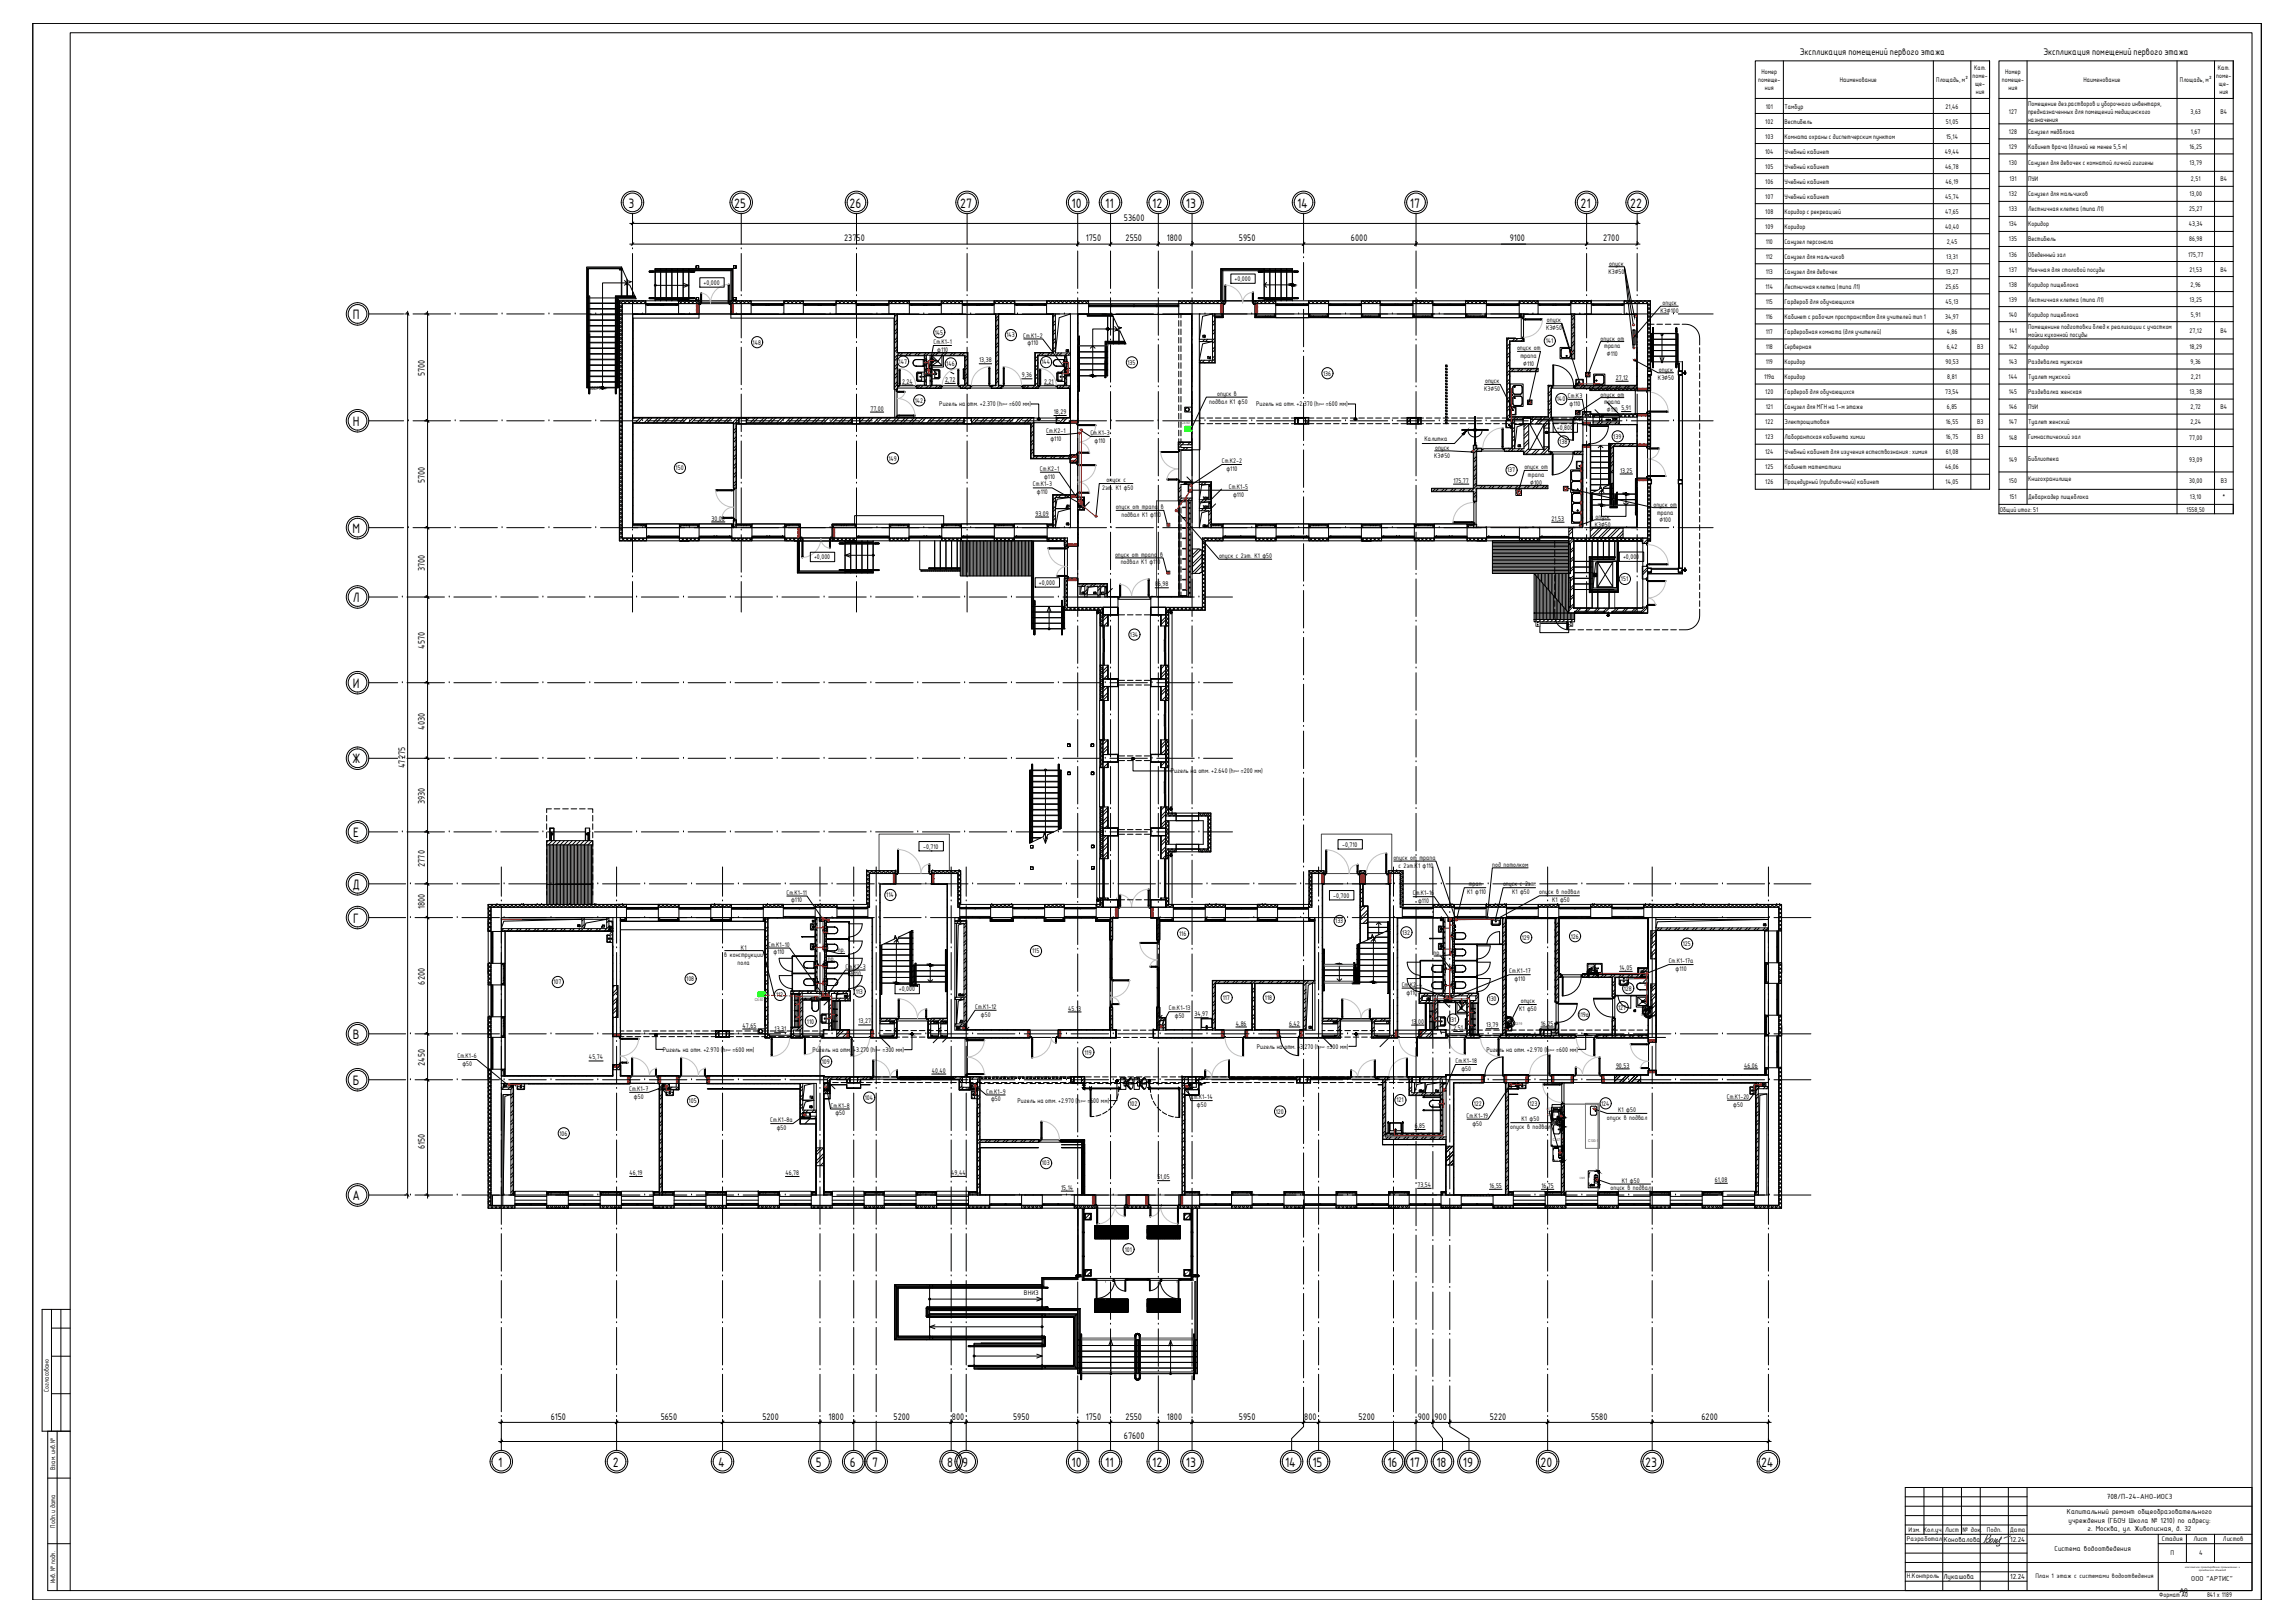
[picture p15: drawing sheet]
<svg xmlns="http://www.w3.org/2000/svg" width="1189mm" height="841mm" viewBox="0 0 1189 841" stroke-linecap="round" stroke-linejoin="round" font-family="sans-serif">
<defs><g id="words">
<g font-size="6.8">
<text x="326" y="108">3</text>
<text x="381" y="108">25</text>
<text x="440" y="108">26</text>
<text x="498" y="108">27</text>
<text x="555" y="108">10</text>
<text x="573" y="108">11</text>
<text x="597" y="108">12</text>
<text x="615" y="108">13</text>
<text x="672" y="108">14</text>
<text x="731" y="108">17</text>
<text x="819" y="108">21</text>
<text x="845" y="108">22</text>
<text x="183" y="165">П</text>
<text x="183" y="221">Н</text>
<text x="183" y="276">М</text>
<text x="183" y="312">Л</text>
<text x="183" y="356">И</text>
<text x="182" y="396">Ж</text>
<text x="183" y="434">Е</text>
<text x="183" y="461">Д</text>
<text x="183" y="478">Г</text>
<text x="183" y="538">В</text>
<text x="183" y="562">Б</text>
<text x="183" y="622">А</text>
<text x="258" y="760">1</text>
<text x="318" y="760">2</text>
<text x="372" y="760">4</text>
<text x="423" y="760">5</text>
<text x="440" y="760">6</text>
<text x="452" y="760">7</text>
<text x="491" y="760">8</text>
<text x="499" y="760">9</text>
<text x="555" y="760">10</text>
<text x="573" y="760">11</text>
<text x="597" y="760">12</text>
<text x="615" y="760">13</text>
<text x="666" y="760">14</text>
<text x="680" y="760">15</text>
<text x="719" y="760">16</text>
<text x="731" y="760">17</text>
<text x="744" y="760">18</text>
<text x="758" y="760">19</text>
<text x="798" y="760">20</text>
<text x="853" y="760">23</text>
<text x="913" y="760">24</text>
</g>
<g font-size="4.8">
<text x="933" y="29">Экспликация помещений первого этажа</text>
<text x="1059" y="29">Экспликация помещений первого этажа</text>
<text x="582" y="114">53600</text>
<text x="437" y="125">23750</text>
<text x="563" y="125">1750</text>
<text x="583" y="125">2550</text>
<text x="605" y="125">1800</text>
<text x="642" y="125">5950</text>
<text x="700" y="125">6000</text>
<text x="782" y="125">9100</text>
<text x="831" y="125">2700</text>
<text x="220" y="195" transform="rotate(-90 220 195)">5700</text>
<text x="220" y="250" transform="rotate(-90 220 250)">5700</text>
<text x="220" y="296" transform="rotate(-90 220 296)">3700</text>
<text x="220" y="336" transform="rotate(-90 220 336)">4570</text>
<text x="220" y="378" transform="rotate(-90 220 378)">4030</text>
<text x="210" y="398" transform="rotate(-90 210 398)">47275</text>
<text x="220" y="417" transform="rotate(-90 220 417)">3930</text>
<text x="220" y="449" transform="rotate(-90 220 449)">2770</text>
<text x="220" y="471" transform="rotate(-90 220 471)">1800</text>
<text x="220" y="510" transform="rotate(-90 220 510)">6200</text>
<text x="220" y="552" transform="rotate(-90 220 552)">2450</text>
<text x="220" y="595" transform="rotate(-90 220 595)">6150</text>
<text x="285" y="736">6150</text>
<text x="342" y="736">5650</text>
<text x="395" y="736">5200</text>
<text x="429" y="736">1800</text>
<text x="463" y="736">5200</text>
<text x="493" y="736">800</text>
<text x="525" y="736">5950</text>
<text x="563" y="736">1750</text>
<text x="583" y="736">2550</text>
<text x="605" y="736">1800</text>
<text x="642" y="736">5950</text>
<text x="676" y="736">800</text>
<text x="704" y="736">5200</text>
<text x="735" y="736">900</text>
<text x="743" y="736">900</text>
<text x="772" y="736">5220</text>
<text x="825" y="736">5580</text>
<text x="882" y="736">6200</text>
<text x="582" y="746">67600</text>
</g>
<g font-size="4.1">
<text x="1092" y="777">708/П-24-АНО-ИОС3</text>
<text x="1071" y="784">Капитальный ремонт общеобразовательного</text>
<text x="1072" y="789">учреждения (ГБОУ Школа № 1210) по адресу:</text>
<text x="1082" y="793">г. Москва, ул. Живописная, д. 32</text>
<text x="1007" y="799">Коновалова</text>
<text x="1042" y="799">12.24</text>
<text x="1065" y="804">Система водоотведения</text>
<text x="1007" y="818">Лукашова</text>
<text x="1042" y="818">12.24</text>
<text x="1136" y="819">ООО &quot;АРТИС&quot;</text>
</g>
<g font-size="3.8">
<text x="834" y="138">опуск</text>
<text x="834" y="142">К3∅50</text>
<text x="862" y="158">опуск</text>
<text x="802" y="167">опуск</text>
<text x="861" y="162">К3∅100</text>
<text x="801" y="171">К3∅50</text>
<text x="484" y="178">Ст.К1-1</text>
<text x="530" y="175">Ст.К1-2</text>
<text x="533" y="179">ф110</text>
<text x="830" y="176">опуск от</text>
<text x="486" y="182">ф110</text>
<text x="786" y="182">опуск от</text>
<text x="788" y="186">трапа</text>
<text x="831" y="181">трапа</text>
<text x="833" y="185">∅110</text>
<text x="789" y="190">∅110</text>
<text x="859" y="197">К3∅50</text>
<text x="860" y="193">опуск</text>
<text x="769" y="203">К3∅50</text>
<text x="770" y="199">опуск</text>
<text x="627" y="209">подвал К1 ф50</text>
<text x="631" y="205">опуск в</text>
<text x="813" y="206">Ст.К3</text>
<text x="830" y="206">опуск от</text>
<text x="831" y="210">трапа</text>
<text x="813" y="210">ф110</text>
<text x="833" y="214">∅110</text>
<text x="542" y="224">Ст.К2-1</text>
<text x="565" y="225">Ст.К1-3</text>
<text x="544" y="228">ф110</text>
<text x="567" y="229">ф110</text>
<text x="744" y="233">опуск</text>
<text x="633" y="240">Ст.К2-2</text>
<text x="743" y="237">К3∅50</text>
<text x="539" y="244">Ст.К2-1</text>
<text x="636" y="244">ф110</text>
<text x="790" y="243">опуск от</text>
<text x="541" y="248">ф110</text>
<text x="574" y="250">опуск с</text>
<text x="792" y="247">трапа</text>
<text x="793" y="251">∅100</text>
<text x="535" y="252">Ст.К1-3</text>
<text x="537" y="256">ф110</text>
<text x="571" y="254">2эт. К1 ф50</text>
<text x="637" y="253">Ст.К1-5</text>
<text x="639" y="257">ф110</text>
<text x="578" y="264">опуск от трапа в</text>
<text x="857" y="263">опуск от</text>
<text x="581" y="268">подвал К1 ф110</text>
<text x="827" y="269">опуск</text>
<text x="859" y="267">трапа</text>
<text x="826" y="273">К3∅50</text>
<text x="860" y="271">∅100</text>
<text x="578" y="288">опуск от трапа в</text>
<text x="581" y="292">подвал К1 ф110</text>
<text x="632" y="289">опуск с 2эт. К1 ф50</text>
<text x="722" y="445">опуск от трапа</text>
<text x="725" y="450">с 2эт.К1 ф110</text>
<text x="773" y="449">под потолком</text>
<text x="761" y="459">трап</text>
<text x="779" y="459">опуск с 2эт.</text>
<text x="408" y="464">Ст.К1-11</text>
<text x="410" y="468">ф110</text>
<text x="732" y="464">Ст.К1-16</text>
<text x="735" y="468">ф110</text>
<text x="760" y="463">К1 ф110</text>
<text x="784" y="463">К1 ф50</text>
<text x="798" y="463">опуск в подвал</text>
<text x="804" y="468">К1 ф50</text>
<text x="398" y="491">Ст.К1-10</text>
<text x="375" y="496">в конструкции</text>
<text x="384" y="492">К1</text>
<text x="401" y="495">ф110</text>
<text x="429" y="498">пр.</text>
<text x="434" y="493">пр.</text>
<text x="743" y="495">пр.</text>
<text x="382" y="500">пола</text>
<text x="438" y="502">Ст.К2-3</text>
<text x="865" y="499">Ст.К1-17а</text>
<text x="868" y="503">ф110</text>
<text x="441" y="506">ф110</text>
<text x="782" y="504">Ст.К1-17</text>
<text x="785" y="508">ф110</text>
<text x="726" y="511">Ст.К2-4</text>
<text x="729" y="515">ф110</text>
<text x="788" y="520">опуск</text>
<text x="505" y="523">Ст.К1-12</text>
<text x="508" y="527">ф50</text>
<text x="606" y="524">Ст.К1-13</text>
<text x="609" y="528">ф50</text>
<text x="787" y="524">К1 ф50</text>
<text x="237" y="548">Ст.К1-6</text>
<text x="754" y="551">Ст.К1-18</text>
<text x="240" y="552">ф50</text>
<text x="757" y="555">ф50</text>
<text x="326" y="565">Ст.К1-7</text>
<text x="329" y="569">ф50</text>
<text x="511" y="567">Ст.К1-9</text>
<text x="617" y="570">Ст.К1-14</text>
<text x="895" y="569">Ст.К1-20</text>
<text x="430" y="574">Ст.К1-8</text>
<text x="514" y="571">ф50</text>
<text x="620" y="574">ф50</text>
<text x="898" y="573">ф50</text>
<text x="399" y="582">Ст.К1-8а</text>
<text x="433" y="578">ф50</text>
<text x="760" y="579">Ст.К1-19</text>
<text x="789" y="581">К1 ф50</text>
<text x="833" y="580">опуск в подвал</text>
<text x="839" y="576">К1 ф50</text>
<text x="403" y="586">ф50</text>
<text x="763" y="583">ф50</text>
<text x="783" y="585">опуск в подвал</text>
<text x="835" y="617">опуск в подвал</text>
<text x="841" y="613">К1 ф50</text>
<text x="989" y="794">Изм. Кол.уч.</text>
<text x="1008" y="794">Лист</text>
<text x="1017" y="794">№ док.</text>
<text x="1030" y="794">Подп.</text>
<text x="1042" y="794">Дата</text>
<text x="988" y="798">Разработал</text>
<text x="1120" y="799">Стадия</text>
<text x="1137" y="799">Лист</text>
<text x="1152" y="799">Листов</text>
<text x="1125" y="806">П</text>
<text x="1140" y="806">4</text>
<text x="988" y="818">Н.Контроль</text>
</g>
<text font-size="3.6" x="1055" y="818">План 1 этаж с системами водоотведения</text>
<g font-size="3.4">
<text x="913" y="38">Номер</text>
<text x="1022" y="41">поме-</text>
<text x="1023" y="36">Кат.</text>
<text x="1039" y="38">Номер</text>
<text x="1149" y="41">поме-</text>
<text x="1149" y="36">Кат.</text>
<text x="911" y="43">помеще-</text>
<text x="915" y="47">ния</text>
<text x="953" y="43">Наименование</text>
<text x="1003" y="43">Площадь, м²</text>
<text x="1024" y="45">ще-</text>
<text x="1037" y="43">помеще-</text>
<text x="1041" y="47">ния</text>
<text x="1080" y="43">Наименование</text>
<text x="1130" y="43">Площадь, м²</text>
<text x="1150" y="45">ще-</text>
<text x="1024" y="49">ния</text>
<text x="1150" y="49">ния</text>
<text x="915" y="56">101</text>
<text x="925" y="56">Тамбур</text>
<text x="1008" y="56">21,46</text>
<text x="1041" y="59">127</text>
<text x="1051" y="55">Помещение дез.растворов и уборочного инвентаря,</text>
<text x="1051" y="59">предназначенных для помещений медицинского</text>
<text x="1135" y="59">3,63</text>
<text x="1151" y="59">В4</text>
<text x="915" y="64">102</text>
<text x="925" y="64">Вестибюль</text>
<text x="1008" y="64">51,05</text>
<text x="1051" y="63">назначения</text>
<text x="915" y="72">103</text>
<text x="925" y="72">Комната охраны с диспетчерским пунктом</text>
<text x="1009" y="72">15,14</text>
<text x="1041" y="69">128</text>
<text x="1051" y="69">Санузел медблока</text>
<text x="1135" y="69">1,67</text>
<text x="1041" y="77">129</text>
<text x="1051" y="77">Кабинет врача (длиной не менее 5,5 м)</text>
<text x="1135" y="77">16,25</text>
<text x="915" y="80">104</text>
<text x="925" y="80">Учебный кабинет</text>
<text x="1008" y="80">49,44</text>
<text x="915" y="87">105</text>
<text x="925" y="87">Учебный кабинет</text>
<text x="1008" y="87">46,78</text>
<text x="1041" y="86">130</text>
<text x="1051" y="85">Санузел для девочек с комнатой личной гигиены</text>
<text x="1135" y="86">13,79</text>
<text x="915" y="95">106</text>
<text x="925" y="95">Учебный кабинет</text>
<text x="1008" y="95">46,19</text>
<text x="1041" y="94">131</text>
<text x="1051" y="94">ПУИ</text>
<text x="1135" y="94">2,51</text>
<text x="1151" y="94">В4</text>
<text x="1041" y="102">132</text>
<text x="1051" y="102">Санузел для мальчиков</text>
<text x="1135" y="102">13,00</text>
<text x="915" y="103">107</text>
<text x="925" y="103">Учебный кабинет</text>
<text x="1008" y="103">45,74</text>
<text x="915" y="111">108</text>
<text x="925" y="111">Коридор с рекреацией</text>
<text x="1008" y="111">47,65</text>
<text x="1041" y="110">133</text>
<text x="1051" y="110">Лестничная клетка (типа Л1)</text>
<text x="1135" y="110">25,27</text>
<text x="915" y="119">109</text>
<text x="925" y="119">Коридор</text>
<text x="1008" y="119">40,40</text>
<text x="1041" y="117">134</text>
<text x="1051" y="117">Коридор</text>
<text x="1134" y="117">43,34</text>
<text x="1041" y="125">135</text>
<text x="1051" y="125">Вестибюль</text>
<text x="1135" y="125">86,98</text>
<text x="915" y="126">110</text>
<text x="925" y="126">Санузел персонала</text>
<text x="1009" y="126">2,45</text>
<text x="915" y="134">112</text>
<text x="925" y="134">Санузел для мальчиков</text>
<text x="1009" y="134">13,31</text>
<text x="1041" y="133">136</text>
<text x="1051" y="133">Обеденный зал</text>
<text x="1134" y="133">175,77</text>
<text x="915" y="142">113</text>
<text x="925" y="142">Санузел для девочек</text>
<text x="1008" y="142">13,27</text>
<text x="1041" y="141">137</text>
<text x="1051" y="141">Моечная для столовой посуды</text>
<text x="1135" y="141">21,53</text>
<text x="1151" y="141">В4</text>
<text x="365" y="148">+0,000</text>
<text x="640" y="146">+0,000</text>
<text x="915" y="150">114</text>
<text x="925" y="150">Лестничная клетка (типа Л1)</text>
<text x="1008" y="150">25,65</text>
<text x="1041" y="149">138</text>
<text x="1051" y="149">Коридор пищеблока</text>
<text x="1135" y="149">2,96</text>
<text x="915" y="158">115</text>
<text x="925" y="158">Гардероб для обучающихся</text>
<text x="1008" y="158">45,13</text>
<text x="1041" y="156">139</text>
<text x="1051" y="156">Лестничная клетка (типа Л1)</text>
<text x="1135" y="156">13,25</text>
<text x="915" y="165">116</text>
<text x="925" y="165">Кабинет с рабочим пространством для учителей тип 1</text>
<text x="1008" y="165">34,97</text>
<text x="1041" y="164">140</text>
<text x="1051" y="164">Коридор пищеблока</text>
<text x="1135" y="164">5,91</text>
<text x="484" y="173">145</text>
<text x="915" y="173">117</text>
<text x="925" y="173">Гардеробная комната (для учителей)</text>
<text x="1009" y="173">4,86</text>
<text x="1041" y="172">141</text>
<text x="1051" y="170">Помещенине подготовки блюд к реализации с участком</text>
<text x="1135" y="172">27,12</text>
<text x="1151" y="172">В4</text>
<text x="390" y="179">148</text>
<text x="522" y="175">143</text>
<text x="801" y="178">141</text>
<text x="1051" y="175">мойки кухонной посуды</text>
<text x="915" y="181">118</text>
<text x="925" y="181">Серверная</text>
<text x="1009" y="181">6,42</text>
<text x="1025" y="181">В3</text>
<text x="1041" y="181">142</text>
<text x="1051" y="181">Коридор</text>
<text x="1135" y="181">18,29</text>
<text x="466" y="189">147</text>
<text x="490" y="190">146</text>
<text x="507" y="188">13,38</text>
<text x="540" y="189">144</text>
<text x="584" y="189">135</text>
<text x="915" y="189">119</text>
<text x="925" y="189">Коридор</text>
<text x="1008" y="189">90,53</text>
<text x="1041" y="189">143</text>
<text x="1051" y="189">Раздевалка мужская</text>
<text x="1135" y="189">9,36</text>
<text x="490" y="198">2,72</text>
<text x="530" y="196">9,36</text>
<text x="686" y="195">136</text>
<text x="837" y="197">27,12</text>
<text x="914" y="196">119а</text>
<text x="925" y="196">Коридор</text>
<text x="1009" y="196">8,81</text>
<text x="1041" y="196">144</text>
<text x="1051" y="196">Туалет мужской</text>
<text x="1135" y="196">2,21</text>
<text x="468" y="199">2,24</text>
<text x="541" y="199">2,21</text>
<text x="474" y="209">142</text>
<text x="807" y="208">140</text>
<text x="915" y="204">120</text>
<text x="925" y="204">Гардероб для обучающихся</text>
<text x="1008" y="204">73,54</text>
<text x="1041" y="204">145</text>
<text x="1051" y="204">Раздевалка женская</text>
<text x="1135" y="204">13,38</text>
<text x="451" y="213">77,00</text>
<text x="487" y="211">Ригель на отм. +2.370 (h</text>
<text x="523" y="211">=600 мм)</text>
<text x="546" y="215">18,29</text>
<text x="651" y="211">Ригель на отм. +2.370 (h</text>
<text x="687" y="211">=600 мм)</text>
<text x="840" y="213">5,91</text>
<text x="915" y="212">121</text>
<text x="925" y="212">Санузел для МГН на 1-м этаже</text>
<text x="1009" y="212">6,85</text>
<text x="1041" y="212">146</text>
<text x="1051" y="212">ПУИ</text>
<text x="1135" y="212">2,72</text>
<text x="1151" y="212">В4</text>
<text x="915" y="220">122</text>
<text x="925" y="220">Электрощитовая</text>
<text x="1008" y="220">16,55</text>
<text x="1025" y="220">В3</text>
<text x="1041" y="220">147</text>
<text x="1051" y="220">Туалет женский</text>
<text x="1135" y="220">2,24</text>
<text x="807" y="223">+0,800</text>
<text x="836" y="227">139</text>
<text x="915" y="228">123</text>
<text x="925" y="228">Лаборантская кабинета химии</text>
<text x="1008" y="228">16,75</text>
<text x="1025" y="228">В3</text>
<text x="1051" y="228">Гимнастический зал</text>
<text x="738" y="229">Калитка</text>
<text x="808" y="230">138</text>
<text x="1041" y="228">148</text>
<text x="1135" y="228">77,00</text>
<text x="460" y="239">149</text>
<text x="915" y="235">124</text>
<text x="925" y="235">Учебный кабинет для изучения естествознания : химия</text>
<text x="1008" y="235">61,08</text>
<text x="1041" y="239">149</text>
<text x="1051" y="239">Библиотека</text>
<text x="1135" y="239">93,09</text>
<text x="350" y="244">150</text>
<text x="781" y="245">137</text>
<text x="840" y="245">13,25</text>
<text x="915" y="243">125</text>
<text x="925" y="243">Кабинет математики</text>
<text x="1008" y="243">46,06</text>
<text x="753" y="250">175,77</text>
<text x="915" y="251">126</text>
<text x="925" y="251">Процедурный (прививочный) кабинет</text>
<text x="1008" y="251">14,05</text>
<text x="1041" y="250">150</text>
<text x="1051" y="249">Книгохранилище</text>
<text x="1135" y="250">30,00</text>
<text x="1151" y="250">В3</text>
<text x="1041" y="259">151</text>
<text x="1051" y="259">Дебаркадер пищеблока</text>
<text x="1135" y="259">13,10</text>
<text x="1152" y="259">*</text>
<text x="369" y="270">30,00</text>
<text x="537" y="267">93,09</text>
<text x="804" y="270">21,53</text>
<text x="1036" y="265">Общий итог: 51</text>
<text x="1133" y="265">1558,50</text>
<text x="422" y="290">+0,000</text>
<text x="841" y="290">+0,000</text>
<text x="538" y="303">+0,000</text>
<text x="599" y="304">86,98</text>
<text x="840" y="301">151</text>
<text x="586" y="330">134</text>
<text x="607" y="401">Ригель на отм. +2.640 (h</text>
<text x="643" y="401">=200 мм)</text>
<text x="478" y="440">-0,710</text>
<text x="696" y="439">-0,710</text>
<text x="459" y="465">114</text>
<text x="691" y="465">-0,700</text>
<text x="692" y="478">133</text>
<text x="611" y="485">116</text>
<text x="727" y="484">132</text>
<text x="789" y="487">129</text>
<text x="814" y="486">126</text>
<text x="872" y="490">125</text>
<text x="535" y="494">115</text>
<text x="839" y="503">14,05</text>
<text x="356" y="508">108</text>
<text x="287" y="510">107</text>
<text x="443" y="515">113</text>
<text x="466" y="514">+0,000</text>
<text x="842" y="513">128</text>
<text x="402" y="517">112</text>
<text x="634" y="518">117</text>
<text x="656" y="518">118</text>
<text x="771" y="519">130</text>
<text x="554" y="524">45,13</text>
<text x="619" y="527">34,97</text>
<text x="818" y="527">119а</text>
<text x="839" y="523">127</text>
<text x="385" y="533">47,65</text>
<text x="418" y="530">110</text>
<text x="445" y="530">13,27</text>
<text x="640" y="531">4,86</text>
<text x="668" y="531">6,42</text>
<text x="732" y="530">13,00</text>
<text x="751" y="530">131</text>
<text x="753" y="534">2,51</text>
<text x="770" y="532">13,79</text>
<text x="799" y="531">16,25</text>
<text x="401" y="534">13,31</text>
<text x="343" y="545">Ригель на отм. +2.970 (h</text>
<text x="380" y="545">=600 мм)</text>
<text x="421" y="545">Ригель на отм. +3.270 (h</text>
<text x="457" y="545">=300 мм)</text>
<text x="651" y="543">Ригель на отм. +3.270 (h</text>
<text x="688" y="543">=300 мм)</text>
<text x="770" y="545">Ригель на отм. +2.970 (h</text>
<text x="807" y="545">=600 мм)</text>
<text x="305" y="549">45,74</text>
<text x="426" y="551">109</text>
<text x="562" y="546">119</text>
<text x="483" y="556">40,40</text>
<text x="837" y="553">90,53</text>
<text x="904" y="553">46,06</text>
<text x="448" y="570">104</text>
<text x="357" y="572">105</text>
<text x="527" y="572">Ригель на отм. +2.970 (h</text>
<text x="564" y="572">=600 мм)</text>
<text x="585" y="573">102</text>
<text x="724" y="571">121</text>
<text x="764" y="573">122</text>
<text x="793" y="573">123</text>
<text x="830" y="573">124</text>
<text x="661" y="577">120</text>
<text x="733" y="585">6,85</text>
<text x="290" y="589">106</text>
<text x="540" y="604">103</text>
<text x="326" y="609">46,19</text>
<text x="407" y="609">46,78</text>
<text x="493" y="609">49,44</text>
<text x="600" y="611">51,05</text>
<text x="550" y="617">15,14</text>
<text x="735" y="615">73,54</text>
<text x="772" y="616">16,55</text>
<text x="799" y="616">16,75</text>
<text x="889" y="612">61,08</text>
<text x="583" y="649">101</text>
<text x="531" y="671">ВНИЗ</text>
<text x="25" y="721" transform="rotate(-90 25 721)">Согласовано</text>
<text x="29" y="762" transform="rotate(-90 29 762)">Взам. инв. №</text>
<text x="29" y="792" transform="rotate(-90 29 792)">Подп. и дата</text>
<text x="29" y="820" transform="rotate(-90 29 820)">Инв. № подл.</text>
<text x="1119" y="828">Формат А0</text>
<text x="1130" y="825">A0</text>
<text x="1144" y="828">841 х 1189</text>
</g>
<text font-size="2.7" x="305" y="202">ВВЕРХ</text>
<g font-size="2" fill="#f00">
<text x="612" y="219">С6.60</text>
<text x="822" y="501">С419</text>
<text x="391" y="519">С6.60</text>
<text x="850" y="526">С419</text>
<text x="785" y="531">С419</text>
<text x="802" y="578">С378</text>
<text x="805" y="591">С147-1</text>
<text x="823" y="592">C100-1</text>
</g>
<g font-size="1.9">
<text x="520" y="210">риг .</text>
<text x="684" y="210">риг .</text>
<text x="640" y="400">риг .</text>
<text x="376" y="544">риг .</text>
<text x="454" y="545">риг .</text>
<text x="684" y="543">риг .</text>
<text x="803" y="544">риг .</text>
<text x="560" y="571">риг .</text>
</g>
<g font-size="1.6" fill="#f00">
<text x="801" y="575">С377</text>
<text x="805" y="602">С305.1</text>
</g>
<text font-size="1.5" fill="#f00" x="819" y="611">С305</text>
<g font-size="1.5">
<text x="1133" y="812">комплексное проектирование промышленных и</text>
<text x="1140" y="814">гражданских объектов</text>
</g>
</g></defs>
<path d="M17 12h1155v817h-1155zM17 12h.1M17 12v817M1172 12h.1M1172 12v817M32 679v63" fill="none" stroke="#000" stroke-width=".52"/>
<path d="M36 17h1131v807h-1131zM27 679v63M36 679h-14v63h14M27 688h9M27 703h9M27 722h9M25 742v82h11M30 742v82M25 766h11M25 800h11" fill="none" stroke="#000" stroke-width=".52"/>
<g fill="none" stroke="#000" stroke-width=".52">
<path d="M987 771h180v53h-180zM987 776h64M997 771v24M1007 771v53M1017 771v24M1026 771v53M1041 771v53M1051 771v53M987 785h64M987 780h180M987 790h64M987 795h180"/>
<path d="M987 800h64M1119 800h48M1119 795v29M1133 795v15M1148 795v15M987 810h180M987 814h64M987 805h64M987 819h64"/>
</g>
<g fill="none" stroke="#000" stroke-width=".52">
<path d="M322 138l3 7 2 1-3 1 2 1 4 7h-9v46h-1M322 139h.1M322 140v13M322 138h-18v63M340 139h17v1v-1h23v17M342 139v1M345 139v1M348 139v1M351 139v1M354 139v1M658 139v1M661 139v1"/>
<path d="M664 139v1M667 139v1M670 139h-15v1v-1h-22v17M305 154h.1M305 157h.1M305 160h.1M306 154h13M306 157h13M306 160h13M319 154h1M319 157h1M319 160h1"/>
<path d="M322 154h.1M325 145v2M325 147v6M325 154h.1M328 151v2M328 154h.1M342 140h.1M342 141v13M342 155h.1M342 155v1M345 140h.1M345 141v13"/>
<path d="M345 155h.1M345 155v1M348 140h.1M348 141v13M348 155h.1M348 155v1M351 140h.1M351 141v13M351 155h.1M351 155v1M354 140h.1M354 141v13"/>
<path d="M354 155h.1M354 155v1M357 156h.1M357 140h.1M357 141v13M357 155h.1M357 155v1M362 157h1M364 157h13M378 157h1M380 156h.1M634 156h1"/>
<path d="M635 156h14M650 156h.1M655 140h.1M655 141v13M655 155h.1M655 155v1M658 140h.1M658 141v13M658 155h.1M658 155v1M661 140h.1M661 141v13"/>
<path d="M661 155h.1M661 155v1M664 140h.1M664 141v13M664 155h.1M664 155v1M667 140h.1M667 141v13M667 155h.1M667 155v1M305 163h.1M305 166h.1"/>
<path d="M305 169h.1M305 172h.1M305 174h.1M305 177h.1M305 175h.1M305 178h.1M306 163h13M306 166h13M306 169h13M306 172h13M306 174h13M306 177h13"/>
<path d="M306 175h13M306 178h13M319 163h1M319 166h1M319 169h1M319 172h1M319 174h1M319 177h1M319 175h1M319 178h1M559 179h.1M559 179h14"/>
<path d="M564 163h10h2l3 6 2 1-3 1 2 1 3 5M573 179h.1M574 179h.1M574 179v16M574 164v13M574 177v1M574 178v1M577 164v13M577 177v1M577 178h.1M580 170h.1M580 171v6"/>
<path d="M580 177v1M580 178h.1M583 177v1M583 178h.1M583 178h-9M855 179h1M855 176h1M856 179h.1M856 176h.1M857 179h12M857 176h12M305 195h.1"/>
<path d="M305 180h.1M305 183h.1M305 186h.1M305 189h.1M305 192h.1M305 198h.1M305 181h.1M305 184h.1M306 195h13M306 180h13M306 183h13M306 186h13"/>
<path d="M306 189h13M306 192h13M306 198h13M306 181h13M306 184h13M319 195h1M319 180h1M319 183h1M319 186h1M319 189h1M319 192h1M319 198h1"/>
<path d="M319 181h1M319 184h1M559 182h.1M559 185h.1M559 192h.1M559 195h14M559 182h14M559 185h14M559 189h14M559 192h14M573 195h.1M573 182h.1"/>
<path d="M573 185h.1M573 189h.1M573 192h.1M574 182h.1M574 185h.1M574 189h.1M574 192h.1M855 185h1M855 182h1M855 187h1M856 187h.1M856 185h.1"/>
<path d="M856 182h.1M857 187h12M857 185h12M857 182h12M305 201h.1M306 201h13M319 201h1M824 234h10M824 237h10M824 240h10M834 234h.1M834 237h.1"/>
<path d="M834 240h.1M824 256l5-2v-2l2 2v-1l5-3v12M824 256h1M824 259h1M824 242h10M824 245h10M824 248h10M824 251h10M824 254h4M825 256h9M825 259h9M829 253h1"/>
<path d="M831 254h.1M831 253h3M834 242h.1M834 245h.1M834 248h.1M835 256h.1M835 253h.1M835 259h.1M835 256h1M835 253h1M835 259h1M837 259h.1"/>
<path d="M837 256v6M838 256h.1M838 259h.1M838 256h10M838 259h10M848 256h.1M848 259h.1M415 279h16M431 279h1M824 262h1M825 262h9M835 262h.1"/>
<path d="M835 262h2M838 262h.1M838 262h10M848 262h.1M413 280v17h25v-1v1h14M438 280v1M438 281h.1M438 282v13M438 296h.1M441 280v1M441 281h.1M441 282v13"/>
<path d="M441 296h.1M441 296v1M444 280v1M444 281h.1M444 282v13M444 296h.1M444 296v1M447 280v1M447 281h.1M447 282v13M447 296h.1M447 296v1"/>
<path d="M450 280v1M450 281h.1M450 282v13M450 296h.1M450 296v1M477 280v15h7h14M484 280v14M487 280v14M487 295h.1M490 280v14M490 295h.1M493 280v14"/>
<path d="M493 295h.1M496 280v14M496 295h.1M499 280h.1M502 280h.1M505 280h.1M508 280h.1M511 280h.1M535 280v34v12M552 283v1M552 284v14M552 299v1"/>
<path d="M816 291h8M816 300h8M816 297h8M816 294h8M824 291h.1M824 300h.1M824 297h.1M824 294h.1M825 291h.1M825 300h.1M825 297h.1M825 294h.1"/>
<path d="M825 291v14h12M825 280v9M825 289h.1M825 290v1M828 280v9M828 289h.1M828 290h.1M831 280v9M831 289h.1M831 290h.1M834 280v9M834 289h.1"/>
<path d="M834 290h.1M837 290h-12M837 281v8M837 289h.1M535 317h.1M536 314h.1M536 317h.1M536 314h14M536 317h14M551 314h.1M551 317h.1M551 314h1"/>
<path d="M551 317h1M552 316v10M816 305h8M816 303h8M824 305h.1M824 303h.1M825 305v1M825 303h.1M825 306h.1M825 307v8M828 305v1M828 306h.1"/>
<path d="M828 307v8M834 305v1M834 306h.1M834 307v8M535 320h.1M535 323h.1M536 320h.1M536 323h.1M536 320h14M536 323h14M551 320h.1M551 323h.1"/>
<path d="M551 320h1M551 323h1M798 325v3h15v-3M798 323h14M813 323h.1M534 399v38M534 399h1M535 399h13M549 399h.1M550 399v30M534 420h1M534 417h1"/>
<path d="M534 414h1M534 411h1M534 408h1M534 405h1M534 402h1M534 419h1M535 420h13M535 417h13M535 414h13M535 411h13M535 408h13M535 405h13"/>
<path d="M535 402h13M535 419h13M549 420h.1M549 417h.1M549 414h.1M549 411h.1M549 408h.1M549 405h.1M549 402h.1M549 419h.1M534 434h1M534 431h1"/>
<path d="M534 428h1M534 426h1M534 423h1M534 425h1M534 422h1M535 436h-1M535 434h4M535 431h10M535 428h13M535 426h13M535 423h13M535 425h13"/>
<path d="M535 422h13M535 434h5M535 431h11M542 434h1M542 434h.1M548 430l-5 3-1 1-1-2v2l-6 2M549 428h.1M549 426h.1M549 423h.1M549 425h.1M549 422h.1M549 430h.1"/>
<path d="M709 478h10M720 478h.1M456 492h1M456 495h1M456 498h1M457 490h-1M457 492h14M457 495h14M457 498h14M458 489h13M464 486h1M466 486h5"/>
<path d="M471 483h.1M471 483l-5 3-1 2-1-3-1 2-6 3M472 483h.1M472 486h.1M472 489h.1M472 492h.1M472 495h.1M472 498h.1M473 483h.1M473 486h.1M473 489h.1M473 492h.1"/>
<path d="M473 495h.1M473 498h.1M473 482v27M685 500h1M686 500h.1M702 500h.1M703 500v8M703 491h1M703 494h1M703 497h1M704 489l-1 20M704 491h.1"/>
<path d="M704 494h.1M704 497h.1M704 489h.1M705 491h14M705 494h14M705 497h14M705 489h14M709 481h10M709 483h8M709 486h2M711 486h1M712 486h1"/>
<path d="M713 486h6M718 483h1M719 482l-6 3-1 2-1-3v2l-6 3M720 481h.1M720 482v1M720 486h.1M720 489h.1M720 491h.1M720 494h.1M720 497h.1M456 509h1M456 501h1"/>
<path d="M456 504h1M456 507h1M457 509h14M457 501h14M457 504h14M457 507h14M472 509h.1M472 501h.1M472 504h.1M472 507h.1M473 501h.1M473 504h.1"/>
<path d="M473 507h.1M473 500v9M473 509h1M473 506h1M473 503h1M474 509h.1M474 500h.1M474 506h.1M474 503h.1M475 509h15M475 500h15M475 506h15"/>
<path d="M475 503h15M490 500h1M490 506h1M685 506h1M686 508h.1M686 506h16M686 503h16M702 508h.1M702 506h.1M702 503h.1M703 506h.1M703 503h.1"/>
<path d="M703 500h1M703 506h1M703 503h1M704 500h.1M704 506h.1M704 509h.1M704 503h.1M705 500h14M705 506h14M705 509h14M705 503h14M720 500h.1"/>
<path d="M720 506h.1M720 509h.1M720 503h.1M695 528h15M559 626v35M561 626h.1M618 626h.1M620 626v35M540 679h19v15v18M540 667h.1M540 668v9M540 678h.1"/>
<path d="M559 662h-19v4M561 663h.1M618 663h.1M620 662v32v18M559 697h.1M560 694h.1M560 697h.1M561 697h27M589 694h.1M589 697h.1M589 694h1M589 697h1"/>
<path d="M590 694h.1M590 697h.1M591 697h28M619 694h.1M619 697h.1M620 697h.1M559 700h.1M559 703h.1M559 706h.1M559 709h.1M560 700h.1M560 703h.1"/>
<path d="M560 706h.1M560 709h.1M561 700h27M561 703h27M561 706h27M561 709h27M589 700h.1M589 703h.1M589 706h.1M589 709h.1M589 700h1M589 703h1"/>
<path d="M589 706h1M589 709h1M590 700h.1M590 703h.1M590 706h.1M590 709h.1M591 700h28M591 703h28M591 706h28M591 709h28M619 700h.1M619 703h.1"/>
<path d="M619 706h.1M619 709h.1M620 700h.1M620 703h.1M620 706h.1M620 709h.1"/>
</g>
<g fill="none" stroke="#000" stroke-width=".52">
<path d="M321 158h.1M321 158l1 1M321 156l1 1M322 158l-1 2M323 156l-2 2M323 156l1 1M325 156l-1 1M325 156l1 1M325 156h.1M327 156l-1 1M327 156l2 1M328 156h.1"/>
<path d="M329 156l-1 1M329 156l2 1M331 156l-1 1M331 156l2 1M333 156h.1M333 156l-1 1M333 156l2 1v-1h-14v124h14v-1M335 156l-1 1M335 156h17M352 156h.1M352 157v-1h10v1M352 157h-17v6h-7"/>
<path d="M352 156l1 1M354 156l-2 1M354 156l1 1M356 156l-2 1M356 156l1 1M358 156l-1 1M358 156l1 1M360 156l-1 1M360 156l2 1M362 156l-1 1M362 156h.1M362 156h1"/>
<path d="M363 157h15M364 156h13M378 156h1M379 157v-1h10v1M379 156l1 1M379 156h.1M379 157v6h10v-6h-10v6h-27v-6h10v6M380 156h.1M381 156l-2 1M381 156l1 1M383 156l-2 1M383 156l1 1"/>
<path d="M385 156l-2 1M385 156l1 1M387 156l-2 1M387 156l1 1M389 156l-2 1M389 156h.1M389 157h.1M389 157h17M389 156h17M406 157h10v6h-10zM406 157v-1h10v1M406 157h1"/>
<path d="M407 156l-1 1M408 156l1 1M408 156h.1M409 156l-1 1M410 156l1 1M411 156l-1 1M412 156l1 1M414 156l-2 1M414 156l1 1M416 156l-2 1M416 156h.1M416 157h17"/>
<path d="M416 156h17M433 157h11v6h-11zM433 157v-1h11v1M433 157h1M434 156l-1 1M434 156l2 1M436 156h.1M436 156l-1 1M436 156l2 1M438 156l-1 1M438 156l2 1M440 156l-1 1"/>
<path d="M441 156l1 1M442 156h.1M442 156l-1 1M443 156l1 1M444 157h-1M444 157h17M444 156h17M461 157v-1h10v1M461 157h.1M461 156h.1M461 156l2 1M463 156l-1 1"/>
<path d="M463 156l2 1M465 156l-1 1M465 156l2 1M467 156l-1 1M467 156l2 1M468 156h.1M469 156l-1 1M469 156l2 1M471 156l-1 1M471 157h17M471 156h17M488 157h11v6h-11z"/>
<path d="M488 157v-1h11v1M488 156l1 1M490 156l-2 1M490 156l1 1M492 156l-2 1M492 156l1 1M494 156l-1 1M494 156l1 1M496 156l-1 1M496 156l2 1M498 156l-1 1M498 156h1"/>
<path d="M499 157h16M499 156h16M515 156l1 1M517 156l-2 1v-1h11v1M517 156l1 1M519 156l-2 1M519 156l1 1M519 156h.1M521 156l-2 1M521 156l1 1M523 156l-2 1M523 156l1 1"/>
<path d="M525 156l-2 1M525 156l1 1h-1M526 157h16M526 156h16M542 156h.1M543 156l-1 1h1M544 156l1 1M545 156l-1 1M546 156l1 1M547 156l-1 1M548 156l1 1M548 156h.1"/>
<path d="M550 156l-2 1M550 156l1 1M550 156h.1M552 156l-2 1M552 156l1 1M554 156l-2 1M554 156l1 1M556 156l-2 1M556 156l1 1M557 156h.1M558 156l-2 1M558 156l1 1"/>
<path d="M560 156l-2 1M560 156l1 1M562 156l-1 1M562 156l1 1M564 156h.1M564 156l-1 1M564 156h-22v1M564 156v7h-5M564 156h47M611 156v1M611 157h-69v6h4M611 156h23v1"/>
<path d="M611 156h.1M612 156l1 1M613 156l-1 1M614 156l1 1M615 156l-1 1M616 156l1 1M618 156l-2 1M618 156l1 1M620 156l-2 1M620 156l1 1M622 156l-2 1M622 156l1 1"/>
<path d="M624 156l-2 1M624 156l1 1M626 156l-2 1M626 156l1 1M628 156l-2 1M628 156l1 1M630 156l-1 1M630 156l1 1M632 156l-1 1M632 156l2 1M633 156h.1M634 156l-1 1"/>
<path d="M634 156h1M635 156h14M650 156h.1M650 157v-1h11v1M651 156h-1M651 156l1 1M653 156l-2 1M653 156l1 1M655 156l-2 1M655 156l1 1M657 156l-2 1M657 156l1 1"/>
<path d="M659 156l-2 1M659 156l1 1M659 156h.1M661 156l-2 1M661 156h.1M661 156h17M678 157v-1h11v1M678 157h1M679 156l-1 1M680 156l1 1M680 156h.1M681 156l-1 1"/>
<path d="M682 156l1 1M682 156h.1M683 156l-1 1M684 156l1 1M686 156l-2 1M686 156l1 1M687 156h.1M688 156l-2 1M688 156l1 1M689 156h17M689 157h-1M706 157v-1h9v1"/>
<path d="M706 157h.1M706 156h.1M706 156l2 1M708 156l-1 1M708 156l2 1M710 156h.1M710 156l-1 1M710 156l2 1M711 156h.1M712 156l-1 1M713 156l1 1M714 156l-1 1"/>
<path d="M715 156v1M715 157h.1M715 156h17M732 157v-1h11v1M732 157h.1M732 156h.1M733 156l-1 1M733 156l1 1M734 156h.1M735 156l-1 1M735 156l2 1M737 156l-1 1"/>
<path d="M737 156l2 1M738 156h.1M739 156l-1 1M739 156l2 1M741 156l-1 1M741 156l2 1M743 156h17v7M743 157h-1M760 156h.1M760 157h10M760 156l1 1M761 156h.1"/>
<path d="M762 156l-2 1M762 156l1 1M764 156l-2 1M764 156l1 1M766 156l-1 1M766 156l1 1M768 156l-1 1M768 156l2 1M770 156l-1 1M770 156h.1M770 157h.1M787 157h1"/>
<path d="M787 157v-1h10v1M787 156h-17v7M789 156l-2 1M789 156l1 1M789 156h.1M791 156l-2 1M791 156l1 1M791 157l2-1 1 1M795 156l-2 1M795 156l1 1M797 156l-2 1M797 156h.1"/>
<path d="M797 156h17v7h1M814 157h11M814 157h1M815 156h.1M815 156l-1 1M816 156l1 1M817 156l-1 1M818 156l1 1M819 156l-1 1M820 156l1 1M822 156l-2 1M822 156l1 1"/>
<path d="M823 156h.1M824 156l-2 1M824 156l1 1h-1M825 156h.1M842 157v-1h13v36M842 156h-17v7h-9M842 156h.1M842 156l2 1M844 156l-1 1M844 156l2 1M846 156l-1 1M846 156l2 1"/>
<path d="M848 156l-1 1M849 156l1 1M850 156h.1M850 156l-1 1M851 156l1 1M852 156h.1M852 156l-1 1M853 156l2 3M854 159l1 2M855 156l-2 1M855 156h.1M855 157l-1 2"/>
<path d="M855 159l-1 2M855 158h.1M321 164h.1M321 162l1 2M321 172h.1M321 179l1 1M321 176l1 2M321 174l1 2M321 172l1 2M321 170l1 2M321 168l1 2M321 166l1 2"/>
<path d="M321 164l1 2M321 160l1 1M322 162l-1 2M322 160l-1 2M322 165l-1 1M322 167l-1 1M322 169l-1 1M322 171l-1 1M322 173l-1 1M322 175l-1 1M322 177l-1 1M322 179l-1 1"/>
<path d="M379 161h.1M464 163h-3v-6h10v6h-6M516 163h-1v-6h11v6h-9M547 163h8v20M559 163v56h-4M618 163h-7v-6h23v6h16v-6h11v6M622 177v10M628 163h-6v13M630 163h3M651 163h9M678 163v-6h11v6M679 163h9"/>
<path d="M706 163v-6h9v6M706 163h9M732 163v-6h11v6M733 163h9M760 163h10M787 163v-6h10v6h-7M788 163h.1M854 180l1 1M854 178l1 1M854 176l1 1M854 174l1 1M854 172l1 1"/>
<path d="M854 170l1 1M854 167l1 2M854 165l1 2M854 163l1 2M854 161l1 2M855 165l-1 2M855 161l-1 2M855 163l-1 2M855 167l-1 2M855 170l-1 1M855 172l-1 1M855 176l-1 1"/>
<path d="M855 178l-1 1M855 160h.1M855 171h.1M855 163h.1M855 169h.1M855 174h.1M855 174l-1 1M855 180l-1 1M321 186h.1M321 194h.1M321 199l1 2M321 197l1 2"/>
<path d="M321 195l1 2M321 193l1 1M321 191l1 1M321 189l1 1M321 187l1 1M321 185l1 1M321 183l1 1M321 181l1 1M322 181l-1 1M322 183l-1 2M322 185l-1 2M322 187l-1 2"/>
<path d="M322 189l-1 2M322 191l-1 2M322 193l-1 2M322 195l-1 2M322 197l-1 2M322 200l-1 1M555 184v16M622 188v45M749 200h1v1h-1zM749 198h1v1h-1zM749 197h1v1h-1zM749 195h1v1h-1z"/>
<path d="M749 194h1v1h-1zM749 192h1v1h-1zM749 191h1h-1zM749 189h1v1h-1zM749 190h1M749 194h1M848 200v-37h-6v-6h12v45h-7v13M854 192h.1M854 198l1 2M854 196l1 2M854 194l1 2M854 190l1 1"/>
<path d="M854 188l1 1M854 186l1 1M854 184l1 1M854 182l1 1M855 194l-1 2M855 182l-1 1M855 184l-1 1M855 186l-1 1M855 188l-1 1M855 190l-1 2M855 196l-1 2M855 198l-1 2"/>
<path d="M855 196h.1M855 200h.1M855 182h.1M855 185h.1M855 191h.1M855 192h.1M855 194v19M321 207h.1M321 220l1 1M321 218l1 1M321 216l1 1M321 214l1 1"/>
<path d="M321 212l1 1M321 209l1 2M321 207l1 2M321 205l1 2M321 203l1 2M321 201l1 2M322 214l-1 1M322 202l-1 1M322 204l-1 1M322 206l-1 1M322 208l-1 1M322 210l-1 1"/>
<path d="M322 212l-1 1M322 216l-1 2M322 218l-1 2M555 219v17M559 220v15M618 209v20M749 219h1v1h-1zM749 217h1v1h-1zM749 216h1h-1zM749 214h1v1h-1zM749 212h1v1h-1zM749 211h1v1h-1z"/>
<path d="M749 209h1v1h-1zM749 208h1v1h-1zM749 206h1v1h-1zM749 205h1h-1zM749 203h1v1h-1zM749 202h1h-1zM749 219h1M822 216h1M824 201l1 1M824 220h-4v11M824 216h5M824 216h.1"/>
<path d="M825 215h-1M825 202l1-1 1 1 1-1 1 1M825 215h1M826 216h-1M826 215h.1M826 215v5M829 202l1-1 1 1M829 215v1h1v-1l-1 1M829 215h.1M829 215l1 1M830 215h.1M831 202l1-1 1 1 1-1 1 1"/>
<path d="M835 202l1-1 1 1M837 202l1-1 1 1 1-1 1 1M839 215h.1M839 215v5M839 215l2 1M841 215l-1 1M841 202l1-1 1 1M841 215l2 1M843 215l-1 1M843 202l1-1 1 1M843 215l2 1M845 215l-1 1"/>
<path d="M845 202l1-1 1 1M846 215l1 1M847 215l-1 1M847 202h.1M847 202h1M847 215l1 1M848 214h6v17h-6v42M848 201h.1M848 201l-1 1M848 201v1M848 214v2h-18M854 203v11"/>
<path d="M854 214h1M854 202h1M854 219l1 1M854 217l1 1M854 215l1 1M854 200l1 2M855 200l-1 2M855 215l-1 1M855 217l-1 1M855 219l-1 1M855 202h.1M855 217h.1"/>
<path d="M855 214v18M321 239h.1M321 238l1 2M321 236l1 2M321 234l1 2M321 232l1 2M321 230l1 2M321 228l1 1M321 226l1 1M321 224l1 1M321 222l1 1M322 220l-1 2"/>
<path d="M322 222l-1 2M322 224l-1 2M322 226l-1 2M322 228l-1 2M322 230l-1 2M322 233l-1 1M322 235l-1 1M322 237l-1 1M322 239l-1 1M555 240v16h4v2M618 230v2M824 221v9"/>
<path d="M824 231h-4v3M854 232v15M854 231h1M854 229l1 2M854 227l1 2M854 225l1 2M854 223l1 1M854 221l1 1M855 221l-1 1M855 227l-1 2M855 229l-1 2M855 222h.1"/>
<path d="M855 231h.1M855 228h.1M855 233v13M855 223l-1 1M855 225l-1 2M321 251h.1M321 253h.1M321 259l1 1M321 257l1 1M321 255l1 1M321 253l1 1M321 251l1 1"/>
<path d="M321 249l1 1M321 247l1 1M321 245l1 1M321 242l1 2M321 240l1 2M322 241l-1 1M322 243l-1 1M322 245l-1 1M322 247l-1 1M322 249l-1 1M322 251l-1 2M322 253l-1 2"/>
<path d="M322 255l-1 2M322 257l-1 2M322 259l-1 2M555 258v15h-8M559 241v15M559 259v4M618 259v25h4v1h1l2 1M618 251v-1v8M618 250h.1M622 251v8M848 248h7M854 248v31h-13v-6h7"/>
<path d="M854 248l1 1M854 258l1 2M854 256l1 1M854 254l1 1M854 252l1 1M855 248l-1 1M855 252l-1 1M855 254l-1 1M855 256l-1 1M855 258l-1 2M855 255h.1M855 258h.1"/>
<path d="M855 256h.1M855 251h-1M855 257h.1M855 247v2M855 251v29h-1M321 273h.1M321 280h1M321 277l3 3M321 275l1 2M321 273l1 2M321 269l1 2M321 267l1 2"/>
<path d="M321 265l1 2M321 263l1 1M321 261l1 1M322 261l-1 2M322 263l-1 2M322 266l-1 1M322 268l-1 1M322 270l-1 1 1 2M322 272l-1 1M322 274l-1 1M322 276l-1 1M322 278l-1 1"/>
<path d="M324 279l-2 1M324 279l2 1M326 279l-2 1M327 279l1 1M328 279l-2 1M328 272v1h6M329 279l1 1M330 279l-2 1M331 279l1 1M332 279l-2 1M333 279l1 1M334 279l-2 1"/>
<path d="M335 279h.1M335 280h.1M335 279h17v1h10v-1h17v1h11v-1h17M335 273v6M352 280h1M352 273v6h10v-6M352 279h.1M353 273h9M353 279l2 1M354 279l-1 1M355 279l2 1M357 279l-2 1"/>
<path d="M357 279l2 1M359 279l-2 1M360 279l1 1M361 279l-2 1M362 279v1M362 279l-1 1M379 273v6h11v-6M380 273h.1M380 279l1 1M381 279l-1 1M381 273h8M382 279l2 1"/>
<path d="M383 279l-1 1M384 279l2 1M385 279l-1 1M386 279l2 1M387 279l-1 1M388 279l2 1h17l1-1M389 279l-1 1M407 273v6h8v-6h16M407 279v1h8v-1M407 279h.1M407 279l1 1M407 273h7"/>
<path d="M409 279l1 1M410 279l-1 1M411 279l1 1M412 279l-1 1M413 279l1 1M414 279l-1 1M415 279h16M431 279v1h13v-1M431 279h.1M432 279l1 1M433 279l-2 1M434 279l1 1"/>
<path d="M435 279l-2 1M436 279l1 1M437 279l-2 1M438 279l1 1M439 279l-1 1M440 279l1 1M441 279l-1 1M442 279l1 1M443 279l-1 1M443 273h-11v6M444 279h17M444 273v6"/>
<path d="M461 273v6h10v-6M461 279h.1M461 279l1 1M462 279l-1 1M462 273h8M463 279l1 1M464 279l-2 1M465 279l1 1M466 279l-2 1M467 279l1 1M468 279l-2 1M469 279l1 1"/>
<path d="M470 279l-2 1M471 279h.1M471 280h.1M488 280h1M488 273v6h10v-6M488 279h.1M489 273h9M489 279l2 1M490 279l-1 1M491 279l2 1M492 279l-1 1M493 279l2 1"/>
<path d="M495 279l-2 1M496 279l1 1M497 279l-2 1M498 279v1M498 279l-1 1M515 273v6h11v-6M516 273h9M516 279l1 1M517 279l-1 1M518 279l2 1M519 279l-1 1M520 279l2 1"/>
<path d="M521 279l-1 1M522 279l2 1M523 279l-1 1M524 279l2 1h9M525 279l-1 1M526 280h.1M543 279v1h9v3h1M543 279h-17v1h-11v-1h-17v1h-10v-1h-17v1h-10v-1M543 273v6M543 279l1 1M543 273h3M544 279l-1 1h-7"/>
<path d="M545 279l1 1M546 279l-1 1M547 279l1 1M548 279l-1 1M549 279l1 1M550 279l-1 1M551 279l2 2M552 279h1M552 279l-1 1M553 279h.1M553 280l-1 1M553 279v4h6v19"/>
<path d="M622 265v8h4M622 260v4M623 279l2 1M624 279l-1 1v-1M625 279l2 1M626 279l-1 1M627 279l2 1M628 273h5M628 279l-1 1M629 279l2 1M631 279l-2 1M632 279l1 1"/>
<path d="M633 279l-2 1M634 279h.1M634 280h-1M634 273v6h-11M651 280h.1M651 273v6h10v-6M651 279h.1M652 273h9M652 279l1 1M653 279l-1 1M654 279l2 1M655 279l-1 1"/>
<path d="M656 279l2 1M657 279l-1 1M658 279l2 1M659 279l-1 1M660 279l1 1M661 279l-1 1M678 273v6h11v-6M679 279l1 1M679 273h9M680 279l-1 1M681 279l1 1M682 279l-1 1"/>
<path d="M683 279l1 1M684 279l-1 1M685 279l1 1M686 279l-1 1M687 279l2 1h17l1-1M688 279l-1 1M706 273v6h10v-6M706 279l1 1M706 273h9M708 279l1 1M709 279l-2 1M710 279l1 1"/>
<path d="M711 279l-1 1M712 279l1 1M713 279l-1 1M714 279l1 1M715 279l-1 1M733 280h.1M733 273v6h10v-6M734 279h-1l1 1M734 273h9M735 279l1 1M736 279l-2 1M737 279l1 1"/>
<path d="M738 279l-2 1M739 279l1 1M740 279l-2 1M741 279l1 1M742 279l-2 1M743 279v1M760 273v6h10v-6h-5M760 279h-17v1h-10v-1h-17v1h-10v-1h-17v1h-11v-1h-17v1h-10v-1h-17v1h-9M760 280h.1M760 279v1M760 280h1M760 279h.1"/>
<path d="M761 273h3M761 279l2 1M762 279l-1 1M763 279l2 1M765 279l-2 1M765 279l2 1M767 279l-2 1M768 279l1 1M769 279l-2 1M770 279v1M770 279l-1 1M787 273h11v6h-11z"/>
<path d="M788 279l1 1M789 279l-1 1M790 279l2 1M791 279l-1 1M792 279l2 1M793 279l-1 1M794 279l2 1M795 279l-1 1M796 279l2 1M797 279l-1 1M815 279l-2 2M815 279h.1"/>
<path d="M815 280l-1 2M816 279h-1l1 1M817 279l1 1M818 279l-1 1M819 279l1 1M820 279l-1 1M820 273h-5v6M821 279l1 1M822 279l-1 1M823 279l1 1M824 273h.1M824 273v6l-1 1"/>
<path d="M825 279l2 1M826 279l-1 1M827 279l2 1M828 279l-1 1M829 279l2 1M830 279l-1 1M831 279l2 1M832 279l-1 1M833 279l2 1M835 279l-2 1M836 279l1 1M837 279l-2 1"/>
<path d="M838 279l1 1M839 279l-2 1M840 279l1 1M841 279l-2 1M842 279l1 1M843 279l-2 1M844 279l1 1M845 279l-1 1M846 279l1 1M847 279l-1 1M848 279l1 1M848 273h.1"/>
<path d="M849 279l-1 1M850 279l1 1M851 279l-1 1M851 279h.1M854 279l-2 3M854 279l1 1M854 277l1 1M854 275l1 1M854 273l1 1M854 271l1 1M854 268l1 2M854 266l1 2"/>
<path d="M854 264l1 2M854 262l1 2M854 260l1 2M855 275l-1 1M855 277l-1 1M855 266l-1 2M855 268l-1 2M855 273l-1 1M855 260l-1 2M855 262l-1 2M855 264l-1 2M855 271l-1 1"/>
<path d="M855 276h.1M855 269h.1M855 280h.1M855 261h.1M855 267h.1M855 272h.1M855 278h.1M855 279l-1 1M325 280h.1M327 280h.1M329 280h.1M335 280h17"/>
<path d="M353 280h.1M356 280h.1M362 280h17M379 280h.1M380 280h.1M408 280h.1M415 280h1M416 280h14M430 280h1M434 280h.1M442 280h.1M444 280h17"/>
<path d="M444 280h.1M461 280h.1M469 280h.1M471 280h17M493 280h.1M497 280h.1M498 280h17M523 280h.1M544 280h.1M550 280h.1M552 282l1 1M552 283v1"/>
<path d="M552 284v14M552 299v1M552 300l1 1M553 300h-1v16h18v8h2M553 282l-1 1M553 284v15M559 300h-6v15h19M618 284v25h-1M623 297h-5M623 297v18h-27v-5M623 299l2 2M623 297l2 2"/>
<path d="M623 295l2 2M623 293l2 2M623 291l2 2M623 289l2 1M623 287l2 1M623 283l2 1M623 281l2 1M625 289l-2 1M625 291l-2 1M625 281l-2 1M625 283l-2 1M625 287l-2 1"/>
<path d="M625 295l-2 2M625 285l-2 1M625 293l-2 1M625 297l-2 2M625 299l-2 2M625 280v36h-19v29M631 280h.1M633 280h.1M634 280h17M657 280h.1M658 280h.1M661 280h17"/>
<path d="M684 280h.1M706 280h.1M708 280h.1M716 280h.1M716 280h17M734 280h.1M736 280h.1M743 280h22M787 280h-17v-1h17v1h11v-1h15v39h41v-3M797 280h.1M798 280h15M813 286h.1"/>
<path d="M813 292h.1M813 291h.1M813 296h.1M813 282h.1M813 287h.1M813 297h.1M815 284l-1 1M815 290l-1 1M815 289l-1 1M815 293l-1 2M815 298l-1 2M815 285l-1 1"/>
<path d="M815 295l-1 1M815 299l-1 2M828 280h.1M838 280h.1M846 280h.1M849 280h.1M851 280h-36M853 282h-2v11h2M854 294l-3 3M854 295l-3 3M854 281l-1 1M854 299l-1 1"/>
<path d="M854 281h.1M854 280v2M854 282v11M854 293v2M854 296v4M552 308l1 2M552 302l1 1M552 313h.1M553 313l-1 1 1 2M553 311l-1 1 1 2M553 309l-1 1 1 2M553 305l-1 1 1 2"/>
<path d="M553 303l-1 1 1 2M553 301l-1 1M553 307l-1 1M553 315l-1 1M554 315l1 1M555 315l-1 1M556 315l2 1M557 316h.1M558 315l-2 1M558 315l2 1M559 304v5h3M559 316h.1"/>
<path d="M560 315l-2 1M560 315l2 1M562 315l-2 1M562 315l2 1M563 309h6M564 315l-2 1M564 315l2 1M566 315l-2 1M566 315l2 1M567 316h.1M568 315l-2 1M569 315l1 1"/>
<path d="M570 315l-1 1M570 309h3M570 316l2 2M570 315l2 1M572 319l-2 2M572 317l-2 2 2 1M572 315l-2 2M572 315v1M574 309h5M579 310v5h-7M604 315l2 2M604 315v1"/>
<path d="M605 315l-1 1M606 315l1 1M606 317h.1M606 318l-2 2 2 1M607 315l-3 3 2 1M608 315l1 1M608 316h.1M609 315l-1 1M610 315l1 1M611 315l-1 1M612 315l1 1M613 315l-1 1"/>
<path d="M614 315l1 1M615 315l-1 1M616 315l1 1M617 315l-1 1M618 315l1 1M619 315l-1 1M620 315l1 1M621 315l-1 1M622 316h.1M622 315l1 1M623 314l2 1M623 312l2 1"/>
<path d="M623 310l2 1M623 308l2 1M623 306l2 1M623 304l2 1M623 301l2 2M625 315h.1M625 305l-2 2M625 301l-2 2M625 303l-2 2M625 308l-2 1M625 312l-2 1M625 314l-3 2"/>
<path d="M625 310l-2 1M625 316h-1M625 307h.1M813 310h.1M813 307h.1M813 301h.1M813 306h.1M813 302h.1M813 312h.1M814 315h-1M815 318h.1M815 315h1"/>
<path d="M815 314l-2 3M815 308l-1 2M815 304l-1 2M815 303l-1 2M815 313l-1 1M815 309l-1 2M816 317v1M817 318h.1M818 315l-1 2M819 318h.1M819 315l-1 2M821 318h.1"/>
<path d="M822 318h.1M823 315l-2 2M824 315l-1 2M826 318h-1M827 318h.1M828 315l-2 2M829 315l-1 2M830 318h.1M833 315l-2 2M834 315l-3 3M834 318h.1M835 317v1"/>
<path d="M836 318h.1M838 315l-2 2M839 315l-2 2M840 318h.1M841 318h.1M842 318h.1M843 315l-2 2M844 315l-2 2M844 318h.1M845 318h.1M846 318h.1M847 315l-1 2"/>
<path d="M849 315l-2 2M850 318h.1M851 315h.1M853 315l-2 2M853 300h-2v15h2M854 315l-3 3M854 317h.1M854 301v13M570 323l2 1M570 321l2 1M570 321h.1M570 324v21"/>
<path d="M572 323l-1 1M572 321l-2 2M604 324h2M604 324h.1M606 321h.1M606 322l-2 2h1M606 320l-2 2 2 1M570 358l2 1M570 356l2 1M570 351l2 2M570 349l2 2M570 347l2 2"/>
<path d="M570 345h.1M571 345h-1l2 2M572 345h-2v18h2M572 348l-2 2M572 359l-2 1 2 1M572 346l-2 2M572 350l-2 2M572 356l-2 2M572 354l-2 2M572 352l-2 2 2 1M604 357l2 1M604 351l2 1"/>
<path d="M604 345h2v18h-2M605 345l1 1M606 347h.1M606 358h.1M606 350h.1M606 354h.1M606 359h.1M606 359l-2 2 2 1M606 345l-2 1 2 2M606 351l-2 2 2 1M606 353l-2 2 2 1M606 357l-2 2 2 1"/>
<path d="M606 347l-2 1 2 2M606 349l-2 1M606 355l-2 2M570 362l1 1M571 363h.1M572 361l-2 1M572 363h-1M606 360h.1M606 363v20M606 361l-2 2M570 397l1 1M570 393l2 1"/>
<path d="M570 391l2 1M570 389l2 1M570 384l2 2M570 398h.1M571 383h.1M571 383l1 1M571 383l-1 2M572 383h-2v15h2M572 398h-1M572 394l-2 1 2 1M572 396l-2 1M572 387l-2 2"/>
<path d="M572 385l-2 2 2 1M572 389l-2 2M572 391l-2 2M604 390l2 1M604 384l2 1M604 396l2 1M604 383h2v15h-2M605 398h.1M606 390h.1M606 386h.1M606 393h.1M606 397h.1"/>
<path d="M606 398v20M606 397l-2 1M606 392l-2 2 2 1M606 388l-2 2M606 384l-2 2 2 1M606 390l-2 2 2 1M606 394l-2 2M606 386l-2 2 2 1M570 419l2 2M570 420l2-2h-2v27h2M571 418l1 1M604 418h2v1"/>
<path d="M605 418l-1 1 2 1M606 419h.1M606 419v2h4v2M606 419l-2 2 2 2M570 438l2 1M570 436l2 1M570 432l2 1M570 430l2 1M570 426l2 1M570 424l2 1M570 433h.1M570 425h.1"/>
<path d="M570 432h.1M572 424l-2 2M572 427l-2 1 2 1M572 431l-2 1M572 420l-2 2 2 1M572 422l-2 2M572 439l-2 1M572 433l-2 1 2 1M572 429l-2 1M572 435l-2 1M572 437l-2 1M604 437l1 1"/>
<path d="M604 440h2l-2 1 2 2M604 433l2 1M604 431l2 1M604 427l2 1M604 425h2v13h-2zM604 423h2M605 425l1 1M605 440l2 1M606 432l-2 1M606 427l-2 2 2 1M606 421l-2 2M606 425l-2 2"/>
<path d="M606 434l-2 1 2 1M606 430l-2 1M606 436l-2 1M607 421l2 2M607 440l2 1M608 440l-2 1M608 421l-2 2M609 421h.1M609 440h1M609 421v1M610 421h11M610 422l-2 1"/>
<path d="M621 422h.1M621 421h.1M621 423v-2h7v20h-7v-1M622 421l1 2M622 440l1 1M622 440l-1 1M622 421l-1 1M624 440l1 1M624 421l1 2M624 421l-1 2M624 440l-1 1M625 421h.1"/>
<path d="M626 440l1 1M626 421l1 2M626 434l1 2M626 424l1 1M626 438l1 2M626 436l1 2M626 432l1 2M626 430l1 1M626 428l1 1M626 426l1 1M626 421l-1 2M627 426l-1 2"/>
<path d="M627 424l-1 2M627 428l-1 2M627 432l-1 2M627 434l-1 2M627 436l-1 2M627 439l-2 2M627 422l-1 2M628 430l-2 2M449 459l2 2M449 457l2 2M449 455l2 2M449 453l2 1"/>
<path d="M449 451h.1M449 451v17h1v2h1M449 451h15v2M449 451l2 2M450 451l-1 1M451 453h.1M451 453l-2 1M451 455l-2 1M451 457l-2 1M451 459l-2 1M451 451l2 2 1-2M452 451l-1 2"/>
<path d="M454 451l1 2 1-2M456 451l1 2M456 458h8v-5h-13v17M458 451l1 2 1-2M458 451l-1 2M459 451h.1M460 451l1 2 1-2M462 451l1 2M464 451v1M464 451h.1M464 451l-1 2M483 452l1 1"/>
<path d="M483 451h.1M484 451l2 2 1-2M485 451l-1 2M487 451l1 2 1-2M489 451l1 2 1-2M489 451h.1M491 451l1 2M491 458h-8v-7h15v17h-1M493 451l1 2 1-2M493 451l-1 2M495 451l1 2M496 459l2 2"/>
<path d="M496 457l2 1M496 455l2 1M496 453l2 1M497 451l1 1M497 451h.1M497 451l-1 2M498 453h.1M498 459h.1M498 457h.1M498 453l-2 1M498 455l-2 1M498 457l-2 1"/>
<path d="M498 459l-2 1M570 444l1 1M570 440l2 1M572 441l-2 1 2 2M572 443l-2 1M604 445h.1M606 444l-1 1M606 444h.1M606 445v20M606 443v2h-2M606 442l-2 1 2 2M607 441h1"/>
<path d="M608 441l2-1v1h-4v2M609 441h.1M610 441h11M622 441h.1M623 441h.1M626 441h.1M627 441h.1M678 453h.1M678 456h.1M678 457h.1M679 451l1 2M680 453v17h-2v5"/>
<path d="M680 456l-2 2 2 1M680 454l-2 2 2 1M680 458l-2 2 2 1M680 451l2 2M681 451l-3 3 2 1M682 451l2 2 1-2M683 451l-2 2M684 451l2 2v-1M685 458h1v-7h-8v19M686 451h.1M705 458h.1M705 451l1 2 1-2"/>
<path d="M705 451v1M707 451v1M707 453h1M708 453v-2h-3v2M708 453h.1M708 458h.1M719 453h7M719 453v-2h8v19h-1v-17M719 453v5h1M720 451v1M720 458h.1M720 458v24"/>
<path d="M721 451l2 2M722 451l-1 2-1-2M723 451l2 2 1-2M724 451h.1M724 451l-1 2M726 451l1 2M726 460l1 1M726 457l1 2M726 455l1 2M726 453l1 2M727 456l-1 2M727 458l-1 2"/>
<path d="M727 454l-1 2M727 452l-1 2M253 479h.1M253 471h.1M253 477h.1M253 479l1 2M253 477l1 2M253 475l1 2M253 473l1 2M253 471l1 2M253 469l1 1M253 469h.1"/>
<path d="M254 472l-1 1M254 474l-1 1M254 476l-1 1M254 478l-1 1M254 480l-1 1M254 470h71v5M255 469l1 1 1-1M255 469l-2 2M257 469l1 1 1-1M258 469h.1M259 469l1 1 1-1M261 469l1 1 2-1"/>
<path d="M263 469l1 1 2-1M265 469l1 1 2-1M267 469l1 1 2-1M269 469l1 1 2-1M270 469h.1M271 469l1 1 2-1M271 469h.1M273 469l2 1 1-1M275 469l2 1 1-1M277 469h.1M277 469l2 1 1-1M278 469h.1"/>
<path d="M279 469l2 1 1-1M281 469h.1M281 469l2 1 1-1M283 469l2 1 1-1M286 469l1 1 1-1M288 469l1 1 1-1M289 469h.1M290 469l1 1 1-1M292 469l1 1 1-1M294 469l1 1 2-1M295 469h.1M296 469l1 1 2-1"/>
<path d="M298 469l1 1 2-1M300 469l1 1 2-1M302 475h-42v6M302 469l1 1 2-1M303 475h11M304 469l1 1 2-1M306 469h.1M306 469l2 1 1-1M308 469h.1M308 469l2 1 1-1M309 469h.1M310 469l2 1 1-1"/>
<path d="M312 469l2 1 1-1M314 469l2 1 1-1M316 475h2v6M316 469h.1M316 469l2 1 1-1M319 469l1 1 1-1M321 469l1 1 1-1M323 469h.1M323 469l1 1 1-1M324 475h-3v1M325 470v-1h-72v14h1M341 469l2 1 1-1"/>
<path d="M341 475v-5h11v5M341 470v-1h11v1M341 470h.1M342 469h-1M342 475h9M343 469l2 1 1-1M343 469h.1M345 469l2 1 1-1M346 469h.1M347 469l2 1 1-1M352 469l-1 1-2-1M352 469h16"/>
<path d="M368 475v-5h11v5M368 470v-1h11v1M369 475h9M370 469l1 1 2-1M371 469l-2 1v-1M372 469l1 1 2-1M373 469h.1M374 469h.1M374 469l2 1 1-1M376 469l2 1 1-1h17M378 469h1M396 470h.1"/>
<path d="M396 475v-5h10v5h-8M396 469h.1M396 475h1M397 469l1 1 2-1M397 469l-1 1M398 469h.1M399 469l1 1 2-1M401 469h-5v1M401 469l1 1 2-1M403 469l1 1 2-1M405 469l1 1M406 475h16"/>
<path d="M422 469h-16v1M422 470v-1h12v1M423 470h.1M423 475l-1-5h12v5M423 475h4M424 469l1 1 1-1M424 469l-1 1M425 469h.1M426 469l1 1 1-1M428 469l1 1 1-1M430 469l1 1 1-1M432 469l1 1h1"/>
<path d="M434 475h16M449 467l2 2-1 1M449 465l2 2M449 463l2 2M449 461l2 2M449 470h1M449 468v1h-15M449 461h.1M449 465h.1M450 470h.1M451 470h-1v5M451 470h.1"/>
<path d="M451 475h1v59h-12M451 467l-1 1M451 461l-2 1M451 463l-2 1M451 465l-2 1M495 478v39M496 465l2 2M496 463l2 2M496 461l2 2M496 470h1M496 467l1 1M496 469l1 1"/>
<path d="M497 475h-2v2M497 469h.1M497 470h.1M497 475h16M497 468v7M498 461h.1M498 464h.1M498 468v1h15M498 468h.1M498 467l-2 2M498 461l-2 1M498 463l-2 2"/>
<path d="M498 465l-2 2M514 469h.1M514 475h10M514 469l2 1 1-1M515 469l-2 1M515 469h.1M516 469l2 1 1-1M518 469l2 1 1-1M519 469h-6v1M520 469l2 1 1-1M523 469l1 1 1-1M524 469h.1"/>
<path d="M525 470h-12v5M525 475h16M541 470v-1h11v1M541 469h-16v6M542 469h-1l1 1 2-1M542 475h9M543 469h.1M543 469l2 1M545 469l2 1 1-1M546 469l-2 1M547 469l2 1 1-1M549 469l2 1 1-1"/>
<path d="M551 469h1M552 475v-5h-11v5M552 475h16M552 469h16M569 475h6M570 469l1 1h1M570 467l2 1M571 465l1 1M572 466l-2 1M572 468l-3 2-1-1h1M572 469h.1M572 465h-2v4h-2v1"/>
<path d="M572 469v1M577 475h2v-5h-11v5M601 475h6M604 470h.1M604 465h2v4M604 466l2 1M604 469v1M605 465l-1 1M606 469h19v6M606 469l-2 1M606 466h.1M606 467l-2 1 2 2 2-1"/>
<path d="M607 469l1 1M608 470h-12v5h4M608 469v6M625 470h10M625 475h9M626 469l1 1M626 469l-1 1M627 469h.1M628 469l1 1 1-1M628 469l-1 1M630 469l1 1 1-1M630 469h.1"/>
<path d="M632 469l1 1M634 469l1 1M634 469l-1 1M652 470v-1h10v1M652 469h-17v6M652 470h.1M652 469l2 1M652 475h9M653 469l-1 1M654 469h.1M654 469l2 1 1-1M655 469l-1 1"/>
<path d="M656 469h.1M656 469l2 1 1-1M659 469l1 1M661 469l1 1M661 469l-1 1M662 475v-5h-10v5M662 469h16M678 470h1M678 469h.1M678 461h.1M678 467h.1M678 464h.1"/>
<path d="M678 460h.1M679 475h2v1M680 460l-2 2 2 1M680 462l-2 2 2 1M680 464l-2 2 2 1M680 467l-2 1 2 1M680 469l-2 1M720 475h4v59M726 468l1 1M726 466l1 1M726 464l1 1M726 462l1 1"/>
<path d="M726 470h.1M727 470v5h-1M727 475h16M727 463l-1 1M727 461l-1 1M727 465l-1 1M727 467l-1 1M727 461h.1M727 470h16M727 469h16M727 469l-1 1M743 470v-1h11v1"/>
<path d="M743 469l1 1 2-1M744 469l-1 1M745 469l1 1 2-1M747 469l2 1M748 475h-5v-5h11v5M749 475h4M749 469l2 1 1-1M750 469l-2 1M752 469h.1M753 469h1l-1 1-2-1M754 469h.1M754 470h.1"/>
<path d="M754 470h16M754 475h16M754 469h16M770 475v-5h11v5M770 470v-1h11v1M770 469h.1M772 469l1 1 2-1M773 469l-2 1-1-1M774 469l1 1 2-1M775 469h.1M776 469l1 1 2-1M778 469l1 1 2-1"/>
<path d="M780 469h.1M780 469h1M781 469h.1M781 470h16M781 475h16M781 469h16M797 475v-5h11v5M797 470v-1h11v1M799 469l1 1 1-1M799 469l-1 1-1-1M801 469l1 1 1-1M803 469l1 1 1-1"/>
<path d="M805 469l1 1 2-1M807 469l1 1M807 469h.1M808 470h16M808 475h16M808 469h16M824 475v-5h11v5M824 470v-1h11v1M825 469l2 1 1-1M825 469h.1M826 469l-1 1h-1M826 469h.1"/>
<path d="M828 469l1 1 1-1M830 469l1 1M832 469l1 1 1-1M832 469h.1M832 469l-1 1M834 469l1 1M835 469h.1M835 470h17M835 475h17M835 469h17M852 470v-1h71v13h-1M852 475v-5h70v12h-6"/>
<path d="M852 469l2 1 1-1M853 469h.1M853 469l-1 1M854 469l2 1 1-1M854 475h62v7M855 469h.1M856 469l2 1 1-1M858 475v6M858 469l2 1 1-1M859 469h.1M860 469l2 1 1-1M863 469l1 1 1-1"/>
<path d="M865 469l1 1 1-1M867 469l1 1 1-1M869 469l1 1 1-1M869 469h.1M870 469h.1M871 469l1 1 1-1M873 469l1 1 2-1M875 469l1 1 2-1M877 469l1 1 2-1M877 469h.1M879 469l1 1 2-1M881 469l1 1 2-1"/>
<path d="M882 469h.1M883 469l1 1 2-1M883 469h.1M885 469l2 1 1-1M887 469l2 1 1-1M889 469l2 1 1-1M891 469l2 1 1-1M893 469l2 1 1-1M895 469l2 1 1-1M896 469h.1M898 469l1 1 1-1M900 469l1 1 1-1"/>
<path d="M902 469l1 1 1-1M904 469l1 1 1-1M906 469l1 1 2-1M908 469l1 1 2-1M910 469l1 1 2-1M911 469h.1M912 469l1 1 2-1M914 469l1 1 2-1M916 469l1 1 2-1M918 469l2 1M920 469l2 1 1-1M921 469h.1"/>
<path d="M921 469l-2 1M922 479l1 1M922 477l1 1M922 475l1 1M922 472l1 2M922 470l1 2M922 469h.1M922 469l1 1M923 479h.1M923 471h.1M923 475h.1M923 479l-1 1"/>
<path d="M923 470l-1 2M923 472l-1 2M923 475l-1 1M923 477l-1 1M253 482h.1M253 482v17M253 481l1 2M253 483h.1M254 499l-1 1M254 499h.1M254 482v1M254 483v16h-1v11h1v17h-1v11h1v16h-1v72h14v-1"/>
<path d="M254 483h6M260 499h-6v11h6M260 500v10M318 482v29h2v16h-2v31M720 483v45M858 482h-2v15h2v13h-2v16h2M916 499h6v11h-6M916 500v9M922 482v17M922 499l1 2M922 481l1 1M922 499h1v11h-1"/>
<path d="M923 499h.1M923 482h.1M923 481l-1 1M923 499l-1 2M923 482v17M253 501h.1M253 504h.1M253 509h.1M253 510v17l1 1M253 510h.1M253 508l1 2M253 506l1 2"/>
<path d="M253 504l1 2M253 502l1 1M253 500l1 1M254 501l-1 1M254 503l-1 1M254 505l-1 1M254 507l-1 1M254 509l-1 1M495 518v13M681 509v25h-4M854 503v3M854 506h.1"/>
<path d="M922 510v16M922 501l1 2M922 507l1 2M922 505l1 2M922 503l1 2M922 510h.1M923 510h.1M923 504h.1M923 508h.1M923 507l-1 2M923 501l-1 2M923 503l-1 2"/>
<path d="M923 505l-1 2M923 510v16M253 533h.1M253 531h.1M253 536h.1M253 538v16M253 537v1M253 535l1 1M253 533l1 1M253 531l1 1M253 529l1 1M254 527l-1 2"/>
<path d="M254 529l-1 2M254 531l-1 2M254 533l-1 2M254 536l-1 1M260 527h-6v11h6M260 528v9M321 536v1h-3M321 538v13M427 536v2M431 534h3v4h-7v-2M441 538h10M451 534v4h1"/>
<path d="M456 529v9M491 529v9M495 532v2h5M501 534h74M534 534v4h-34M534 538h14M548 534v4h30M576 534h2M601 534h2M634 534v4h-36M635 538h10M649 534h25v4h7"/>
<path d="M663 534v4h-18v-4h-15M664 538h9M685 529v9M720 529v7h4v2v-4h11M725 538h10M744 534h-2v4h7M747 534v1h2M854 538v2h4v15M916 526h6v11h-6M916 527v9M922 537v16M922 534l1 2"/>
<path d="M922 532l1 2M922 530l1 1M922 528l1 1M922 536v1M923 526l-1 1M923 536v1M923 527l-1-1h1v11h-1M923 533h.1M923 529h.1M923 536h.1M923 530l-1 2M923 532l-1 2"/>
<path d="M923 528l-1 1M923 534l-1 2M923 537v16M253 555h.1M253 558h.1M253 560l1 1M253 558l1 1M253 556l1 1M253 554h.1M254 554v1M254 554l-1 1M254 556l-1 2"/>
<path d="M254 558l-1 2M260 554h-6v71h13v-6M260 555v3h1M318 554h3v4h5v3M339 558h.1M353 558h13M427 558h-61v3h-14v-3h-11v3M427 559v6M508 558h1v1h-1zM508 559h1M510 558h1v1h-1zM510 559h1"/>
<path d="M511 558v1M512 558h1v1h-1zM512 559h1M514 558h1v1h-1zM514 559h1M516 558h1v1h-1zM516 559h1M518 558h1v1h-1zM518 559h1M520 558h1v1h-1zM520 559h1M521 558v1"/>
<path d="M522 558h1v1h-1zM522 559h1M524 558h1v1h-1zM524 559h1M526 558h1v1h-1zM526 559h1M528 558h1v1h-1zM528 559h1M530 558h1v1h-1zM530 559h1M530 558v1M532 558h1v1h-1z"/>
<path d="M532 559h1M534 558h1v1h-1zM534 559h1M536 558h1v1h-1zM536 559h1M538 558h1v1h-1zM538 559h1M540 558h1v1h-1zM540 559h1M540 558v1M541 558h1v1h-1zM541 559h1"/>
<path d="M543 558h1v1h-1zM543 559h1M545 558h1v1h-1zM545 559h1M547 558h1v1h-1zM547 559h1M549 558h1v1h-1zM549 559h1M550 558v1M551 558h1v1h-1zM551 559h1M553 558h1v1h-1z"/>
<path d="M553 559h1M555 559h.1M749 557h20v4M749 559v30M770 557h9M793 557h10M816 557h13M854 541v13M858 557v-2h-4v2h-4v4h60M916 557h.1M916 554v9M916 553h6v72h-29"/>
<path d="M922 553h1v73h-14v-1l2 1M922 559l1 1M922 557l1 1M922 555l1 1M922 553l1 1M923 553l-1 1M923 554h.1M923 558h.1M923 559l-1 1M923 557l-1 1M923 555l-1 1M253 566h.1"/>
<path d="M253 577h.1M253 564h.1M253 569h.1M253 575h.1M253 580h.1M253 568h.1M253 561h.1M253 563h.1M253 578l1 2M253 576l1 2M253 574l1 2M253 572l1 2"/>
<path d="M253 570l1 1M253 568l1 1M253 566l1 1M253 564l1 1M253 562l1 1M254 560l-1 2M254 562l-1 2M254 564l-1 2M254 566l-1 2M254 568l-1 2M254 571l-1 1M254 573l-1 1"/>
<path d="M254 575l-1 1M254 577l-1 1M254 579l-1 1M260 565v54h5M265 561h-5v2M266 561h8M326 561h24M339 561h.1M416 561h7v14M423 576v2M753 561h27M782 561h3"/>
<path d="M805 561h25v-4h7v4M815 561v-4h-11v4h-12v-4h-13v4M911 561h5M916 564v55h-5M922 571l1 2M922 580l1 1M922 578l1 1M922 575l1 2M922 573l1 2M922 569l1 2M922 567l1 2M922 565l1 2"/>
<path d="M922 563l1 1M922 561l1 1M923 570h.1M923 566h.1M923 577h.1M923 562h.1M923 569h.1M923 565l-1 2M923 567l-1 2M923 561l-1 1M923 563l-1 2M923 569l-1 2"/>
<path d="M923 571l-1 2M923 573l-1 2M923 576l-1 1M923 578l-1 1M923 580l-1 1M253 587h.1M253 598h.1M253 585h.1M253 590h.1M253 596h.1M253 582h.1M253 599l1 1"/>
<path d="M253 597l1 1M253 595l1 1M253 593l1 1M253 591l1 1M253 589l1 1M253 587l1 1M253 584l1 2M253 582l1 2M253 580l1 2M254 581l-1 1M254 583l-1 1M254 585l-1 1"/>
<path d="M254 587l-1 1M254 589l-1 1M254 591l-1 2M254 593l-1 2M254 595l-1 2M254 597l-1 2M254 599l-1 2M423 595h4M749 594h4M922 598l1 1M922 596l1 1M922 594l1 1"/>
<path d="M922 592l1 1M922 590l1 1M922 588l1 1M922 586l1 1M922 584l1 1M922 582l1 1M923 587h.1M923 598h.1M923 584h.1M923 590h.1M923 594h.1M923 584l-1 1"/>
<path d="M923 588l-1 1M923 590l-1 1M923 594l-1 1M923 582l-1 1M923 586l-1 1M923 592l-1 1M923 596l-1 1M923 598l-1 2M923 599h.1M253 609h.1M253 601h.1M253 607h.1"/>
<path d="M253 612h.1M253 618h.1M253 603h.1M253 620l1 1M253 617l1 2M253 615l1 2M253 613l1 2M253 611l1 2M253 609l1 2M253 607l1 2M253 605l1 1M253 603l1 1"/>
<path d="M253 601l1 1M254 601l-1 2M254 604l-1 1M254 606l-1 1M254 608l-1 1M254 610l-1 1M254 612l-1 1M254 614l-1 1M254 616l-1 1M254 618l-1 1M266 619h.1M283 619v6"/>
<path d="M284 619h10M295 619v6h-12M311 619v6M312 619h9M322 619v6h-11M339 619v6M339 619h3M343 619h6M349 619v6h-10M366 619v6M367 619h9M376 619v6h-10"/>
<path d="M393 619v6M394 619h9M404 619v6h-11M420 619v6M423 618v1h-2M423 604h4M427 618v1h4M431 619v6h-11M448 619v7h-17M449 619h9M458 619v6h-27M475 619v6"/>
<path d="M475 619h10M485 619v6h-10M502 619v6M503 619h4M529 619h11v6h-11zM529 619h-16v6h-11M567 619v6h-27M584 619v7M595 619v7M612 619v7h-1M621 619h-10v5M622 619v6h-10"/>
<path d="M638 619v6M639 619h9M649 619v6h-11M665 619v6M666 619h9M676 619v6h-11M692 619v6M693 619h9M703 619v6h-11M720 619v6M720 619h10M730 619v6h-10"/>
<path d="M747 619v6M748 619h9v6h-10M749 604h4M749 618v1h4M780 619h-6v6M782 619h2M784 619v6h-10M801 619v6M802 619h7M811 619h.1M812 619v6h-11M828 619v6"/>
<path d="M829 619h9M839 619v6h-11M855 619v6M856 619h9M866 619v6h-11M882 619v6M883 619h9M893 619v6h-11M909 619v6M922 619l1 1M922 615l1 1M922 617l1 1"/>
<path d="M922 613l1 1M922 610l1 2M922 608l1 2M922 606l1 2M922 604l1 2M922 602l1 2M922 600l1 2M923 609h.1M923 601h.1M923 605h.1M923 612h.1M923 613l-1 1"/>
<path d="M923 615l-1 1M923 617l-1 1M923 619l-1 1M923 600l-1 2M923 602l-1 2M923 604l-1 2M923 606l-1 2M923 608l-1 2M923 611l-1 1M923 613h.1M253 620h.1M253 623h.1"/>
<path d="M253 624l1 1v-1M253 626l1-1 1 1M253 626h.1M253 622l1 1M254 620l-1 1M254 622l-1 1M255 626h.1M256 625l-1 1M256 625l1 1M258 625l-1 1M258 625l2 1M260 625l-1 1"/>
<path d="M260 625l2 1M262 625l-1 1M262 625l2 1M264 625l-1 1M264 625l2 1M265 626h.1M266 625l-1 1M266 625h1M267 625h16M283 625v1h12v-1M283 625l1 1M285 625l-2 1h-16"/>
<path d="M285 625l1 1M287 625l-2 1M287 625l1 1M289 625l-2 1M289 625l1 1M289 626h.1M291 625l-1 1M291 625l1 1M292 626h.1M293 626h.1M293 625l-1 1M293 625l2 1"/>
<path d="M295 625h16M295 626h16M295 625l-1 1M295 626h.1M311 625v1h11v-1M312 625h-1M312 625l1 1M314 625l-2 1M314 625l1 1M316 625l-2 1M316 625l1 1M318 625l-2 1"/>
<path d="M318 625l1 1M320 625l-2 1M320 625l1 1M322 625l-2 1M322 625h17M322 626h17M340 625l-1 1M340 626h.1M341 625l1 1M342 625l-1 1M343 625l1 1M344 626h.1"/>
<path d="M344 625l-1 1M345 625l1 1M346 626h.1M347 625l-2 1M347 625l1 1M349 625l-2 1M349 625h.1M349 625v1h-10v-1l1 1M349 625h17M366 625v1h10v-1M366 625l1 1M367 625l-1 1h-17"/>
<path d="M367 625l2 1M369 625l-1 1M369 625l2 1M371 625l-1 1M371 625l2 1M373 626h.1M373 625l-1 1M374 625l1 1M375 625l-1 1M376 625h.1M376 626h.1M376 625h17"/>
<path d="M393 625v1h11v-1M394 625l-1 1M394 625l2 1M395 626h.1M396 625l-1 1M396 625l2 1M398 625l-1 1M398 625l2 1M400 625l-1 1M400 625l2 1M402 625l-1 1M402 625l2 1"/>
<path d="M404 625h16M404 626h16M404 625l-1 1M421 625h-1M421 625l1 1M423 625l-2 1M423 625l1 1M425 625l-1 1M425 625l1 1M427 625l-1 1M427 625l2 1M429 625l-1 1"/>
<path d="M429 625l2 1M431 625l-1 1M431 625v1h-11v-1M448 625l1 1M448 626h1M450 625l-2 1M450 625l1 1M451 626h.1M452 625l-2 1M452 625l1 1M454 625l-2 1M454 625l1 1"/>
<path d="M456 625l-2 1M456 625l1 1M457 626h.1M458 625l-2 1M458 625v1h17M458 625h17M476 626h.1M476 625l-1 1M477 625l1 1M478 625l-1 1M479 625l1 1M480 625l-1 1"/>
<path d="M481 625l1 1M483 625l-2 1M483 625l1 1M484 626h.1M485 625l-2 1M485 625h.1M485 625v1h-10v-1l1 1M485 626h.1M485 625h17M502 625v1h11v-1M502 626h.1M502 625l1 1"/>
<path d="M503 625l-1 1M503 625l2 1M505 625l-1 1M505 625l2 1M507 625l-1 1M508 625l1 1M508 626h.1M509 625l-1 1M510 625l1 1M511 625l-1 1M512 625l1 1M513 625h16"/>
<path d="M513 626h16M513 625l-1 1M529 626h.1M529 625v1h11v-1l-1 1M530 625h-1M530 625l2 1M532 625l-1 1M532 625l2 1M534 625l-1 1M534 625l2 1M535 626h.1M536 625l-1 1"/>
<path d="M536 625l2 1M538 625l-1 1M538 625l2 1M540 626h22M557 625h.1M557 625l1 1M559 625l-2 1M559 625l1 1M561 625l-2 1M561 625l1 1M563 625l-1 1M563 625l1 1"/>
<path d="M565 625l-1 1M565 625l2 1M567 625l-1 1M567 625h.1M567 625v1h1M568 624v-5h-11v7M569 626h14M583 626h13M583 624v-5h12v5M584 625h11M584 625l1 1M584 626l2-1 1 1"/>
<path d="M586 626l2-1 1 1M588 626l2-1 1 1M590 626l2-1 1 1M595 626l-1-1-2 1M595 626h.1M596 625h15M596 626h14M611 625h.1M612 626h.1M612 625h.1M613 625l1 1M614 625l-1 1"/>
<path d="M615 625l1 1M616 626h.1M617 625l-2 1M617 625l1 1M618 626h.1M619 625l-2 1M619 625l1 1M621 625l-2 1M621 625l1 1h-1M622 625h16M622 626h16M622 625v1h-4"/>
<path d="M638 625h.1M638 625v1h11v-1M639 625l-1 1h1M639 625l2 1M641 625l-1 1M641 625l2 1M642 626l1-1 2 1M645 625l-1 1M646 625l1 1M646 626h.1M647 625l-1 1M648 625l1 1h16"/>
<path d="M648 626h.1M649 625l-1 1M649 625h16M665 625v1h11v-1M665 626h.1M666 625h-1M666 625l2 1M668 625l-1 1M668 625l2 1M670 625l-1 1M670 625l2 1M672 625l-1 1"/>
<path d="M672 625l2 1M674 625l-1 1M674 625l2 1M676 625h16M676 626h16M676 625l-1 1M692 625v1h11v-1M693 625h-1M693 625l1 1M694 626h.1M695 625l-2 1M695 625l1 1"/>
<path d="M697 625l-1 1M697 625l1 1M699 625l-1 1M699 625l2 1M699 626h.1M701 625l-1 1M701 625l2 1M702 626h.1M703 625l-1 1M703 625h17M703 626h17M720 625v1h10v-1"/>
<path d="M720 625l1 1M721 626h.1M722 625l-2 1M722 625l1 1M724 625l-2 1M724 625l1 1M726 625l-2 1M726 625l1 1M728 625l-2 1M728 625l1 1M730 625l-2 1M730 625h.1"/>
<path d="M730 625h17M730 626h17M747 625v1h10v-1M747 625l1 1M748 626h.1M748 625l-1 1M749 625l1 1M750 625l-1 1M750 626h.1M751 625l1 1M751 626h.1M752 625l-1 1"/>
<path d="M753 625l1 1M753 626h.1M755 625l-2 1M755 625l1 1M757 625l-2 1M757 625h.1M757 625h17M774 625v1h10v-1M774 625l1 1M774 626h.1M775 625l-1 1h-17M775 625l2 1"/>
<path d="M777 625l-1 1M777 625l2 1M778 626h.1M779 625l-1 1M779 625l2 1M781 625l-1 1M782 625l1 1M783 625l-1 1M784 625h.1M784 626h17M784 625h17M801 625v1h11v-1"/>
<path d="M801 625v1M802 626h.1M802 625l-1 1M802 625l2 1M804 625l-1 1M804 625l2 1M804 626h.1M806 625l-1 1M806 625l2 1M808 625l-1 1M808 625l2 1M810 626h.1"/>
<path d="M810 625l-1 1M810 625l2 1M812 625h16M812 626h16M812 625l-1 1M828 626h.1M828 625v1h11v-1M829 625h-1M829 625l1 1M829 626h.1M831 625l-2 1M831 625l1 1"/>
<path d="M833 625l-1 1M833 625l1 1M835 625l-1 1M835 625l1 1M837 625l-1 1M837 625l2 1h16M839 625l-1 1M839 625h16M855 625v1h11v-1M855 626h.1M856 626h.1M856 625h-1"/>
<path d="M856 625l1 1M858 625l-2 1M858 625l1 1M860 625l-2 1M860 625l1 1M861 626h.1M862 625l-2 1M862 625l1 1M864 625l-2 1M864 625l1 1M866 625l-2 1M866 625h16"/>
<path d="M866 626h16M882 625v1h11v-1M883 625l1 1M883 626h.1M884 625l-1 1M885 625l1 1M886 625l-1 1M887 625l1 1M889 625l-2 1M889 625l1 1M891 625l-2 1M891 626h.1"/>
<path d="M891 625l1 1M893 625l-2 1M893 626h16M910 626h.1M911 625l-1 1M911 625l2 1M913 626h.1M913 625l-1 1M913 625l2 1M915 625l-1 1M916 625l1 1M917 625l-1 1"/>
<path d="M918 625l1 1M918 626h.1M919 625l-1 1M920 625l1 1M920 626h.1M921 625l-1 1M922 625l1 1M922 623l1 1M922 621l1 1M923 623h.1M923 625l-1 1M923 623l-1 1"/>
<path d="M923 621l-1 1"/>
</g>
<g fill="none" stroke="#000" stroke-width=".52">
<path d="M335 157h16M336 158h6M343 158h1M343 158h.1M344 158h6M350 158h.1M390 157h15M390 158h.1M391 158h6M397 158h.1M397 158h1M398 158h.1"/>
<path d="M399 158h6M417 157h15M417 158h.1M418 158h6M424 158h.1M424 158h1M425 158h.1M426 158h.1M426 158h6M445 157h15M445 158h6M451 158h.1"/>
<path d="M452 158h1M452 158h.1M453 158h.1M453 158h6M460 158h.1M472 157h15M472 158h.1M473 158h6M479 158h.1M479 158h1M480 158h.1M480 158h7"/>
<path d="M480 158h6M487 158h.1M500 157h14M500 158h.1M500 158h6M506 158h.1M507 158h.1M508 158h.1M508 158h6M514 158h.1M527 157h15M527 158h6"/>
<path d="M534 158h.1M535 158h6M662 157h15M662 158h.1M662 158h7M669 158h1M670 158h.1M670 158h7M689 157h16M690 158h.1M690 158h6M697 158h.1"/>
<path d="M698 158h6M716 157h15M716 158h.1M717 158h6M723 158h1M724 158h.1M724 158h7M725 158h6M743 157h16M744 158h6M751 158h.1M752 158h6"/>
<path d="M758 158h.1M771 157h16M771 158h.1M772 158h6M778 158h1M779 158h.1M779 158h7M780 158h6M798 157h15M798 158h.1M798 158h7M805 158h.1"/>
<path d="M805 158h1M806 158h.1M806 158h7M826 157h15M826 158h.1M826 158h6M826 158h7M833 158h1M833 158h.1M834 158h7M834 158h6M336 279h15"/>
<path d="M336 278h.1M336 278h7M343 278h1M344 278h7M363 279h15M363 278h7M370 278h.1M371 278h.1M372 278h6M378 278h.1M390 279h16M391 278h6"/>
<path d="M397 278h.1M398 278h.1M399 278h.1M399 278h6M406 278h.1M445 279h15M445 278h.1M445 278h7M452 278h1M453 278h7M472 279h15M472 278h7"/>
<path d="M479 278h.1M479 278h1M480 278h.1M480 278h7M487 278h.1M499 279h15M499 278h.1M500 278h6M507 278h.1M507 278h7M527 279h15M527 278h.1"/>
<path d="M527 278h6M534 278h.1M535 278h7M635 279h15M635 278h.1M635 278h7M642 278h1M643 278h.1M643 278h7M662 279h16M662 278h7M669 278h.1"/>
<path d="M670 278h.1M671 278h.1M671 278h6M677 278h.1M689 279h16M690 278h.1M690 278h6M697 278h.1M698 278h6M717 279h15M717 278h.1M717 278h7"/>
<path d="M724 278h.1M724 278h1M725 278h.1M725 278h7M744 279h16M744 278h.1M745 278h6M751 278h.1M752 278h.1M753 278h.1M753 278h6M771 279h16"/>
<path d="M772 278h.1M772 278h6M778 278h.1M779 278h.1M780 278h.1M780 278h6M799 279h13M799 278h.1M799 278h6M805 278h1M806 278h6M813 299h1v16h-1z"/>
<path d="M813 282h1v15h-1zM813 299h1zM813 297h1zM813 282h1zM813 315h1zM816 317v1zM816 317h15v1h-15zM831 317v1zM835 317l1 1zM836 317h15v1h-15zM851 317v1zM572 325v19"/>
<path d="M572 331h.1M572 332v5M572 338h.1M572 325v6M572 338v6M603 332v5M603 325v6M603 338v6M604 331h.1M604 332v5M604 338h.1M604 325v19"/>
<path d="M570 363v20M572 363v20M572 369v1M572 376v1M572 364v19M603 371v5M603 364v6M603 376v7M604 369v1M604 371v5M604 376v1M604 364v19"/>
<path d="M570 398v20M572 398v20M572 398v19M603 398v7M604 398v19M572 404v1M572 411v1M603 405v6M603 411v6M604 404v1M604 405v6M604 411v1"/>
<path d="M610 423h11v2h-11zM610 438h11v2h-11zM570 445v20M572 445v20M572 451v1M572 458v1M572 446v19M603 446v19M604 451v1M604 458v1M604 446v19M325 470h15"/>
<path d="M333 470h.1M333 470v1M333 470l-8 1M333 471h-8h16h-8M333 471h.1M333 471h7M353 470h15M360 470h.1M360 470v1M360 470l-7 1M360 471h.1M360 471h-8h16h-8"/>
<path d="M360 471h8M380 470h15M387 470h1M387 470v1M387 470l-7 1M387 471h-7h15h-8M387 471h.1M388 471h7M407 470h15M414 470h1M414 470v1M414 470l-7 1"/>
<path d="M414 471h-7h15h-8M414 471h.1M415 471h7M435 470h14M441 470h1M441 470v1M441 470l-6 1M442 471h-8h15h-7M442 471h.1M442 471h7M498 470h15M505 470h1"/>
<path d="M505 470v1M505 470l-7 1M505 471h-7h15h-7M505 471h1M506 471h.1M506 471h7M526 470h15M533 470h.1M533 470v1M533 470l-7 1M533 471h-8h16h-8M533 471h.1"/>
<path d="M533 471h8M552 470h15M559 470h1M559 470v1M559 470l-7 1M560 471h.1M560 471h-8h15h-7M560 471h7M609 471h15h-7M609 471h7M609 470h15M616 470l-7 1"/>
<path d="M616 470h1M616 470v1M616 471h1M624 471l-7-1v1M636 470h15M643 470h1M643 470v1M643 470l-7 1M643 471h1M643 471h-7h15h-7M651 471l-7-1v1M663 470h14"/>
<path d="M670 470l-7 1M670 470h.1M670 470v1M670 471h.1M670 471h-7h15h-8M670 471h7M728 470h14M734 470l-6 1M734 470h1M734 470v1M735 471h.1M735 471h-8h15h-7"/>
<path d="M735 471h7M754 470h15M762 470h.1M762 470v1M762 470l-8 1M762 471h.1M762 471h-8h16h-8M762 471h7M781 470h15M789 470l-8 1M789 470h.1M789 470v1"/>
<path d="M789 471h.1M789 471h-8h16h-8M789 471h7M809 470h15M816 470l-7 1M816 470h.1M816 470v1M816 471h.1M816 471h-8h16h-8M816 471h8M836 470h15M843 470h1"/>
<path d="M843 470v1M843 470l-7 1M843 471h-7h15h-7M843 471h1M844 471h.1M844 471h7M255 483v15M255 491v7M255 491h.1M255 491v8M255 483v8M255 499h.1"/>
<path d="M255 491v-8v16M921 491h.1M921 491h1v7h-1M921 491v-8v15v-7M921 483h1v7M921 490h1M922 490v1M922 483v15M255 511v15M255 519v7M255 518v1M255 519h.1"/>
<path d="M255 511v7M255 518h.1M255 518v-7v15M921 518h.1M921 518h1v7h-1M921 518v-8v15v-7M921 510h1v7M921 517h1M922 517v1M922 510v15M255 538v15M255 538v7"/>
<path d="M255 526h.1M921 538h1v7M922 538v14M255 546v7M255 545v1M255 546h.1M255 553h.1M255 546v-8v15M921 545h.1M921 545h1v7h-1M921 545v-8v16v-8M921 545h1"/>
<path d="M922 545h.1M561 606h.1M561 605h.1M561 606v4M561 601v3M562 600v5M562 606v4M758 620h15M758 619h15M268 625h15M275 624h.1M275 624h-7"/>
<path d="M275 624h-8h16h-8M283 624h-8M295 625h15M302 624h1M302 624h-7M303 624h.1M303 624h-8h15h-7M310 624h-7M323 625h15M330 624h1M330 624h-7M330 624h.1"/>
<path d="M330 624h-7h15h-8M331 624h.1M338 624h-7M350 625h15M357 624h-7M357 624h1M357 624h.1M357 624h-7h15h-7M358 624h.1M365 624h-7M377 625h15M384 624h1"/>
<path d="M384 624h-7M385 624h.1M385 624h-8h15h-7M392 624h-7M405 625h15M412 624h1M412 624h-7M412 624h.1M412 624h-7h15h-8M413 624h.1M420 624h-7M432 625h15"/>
<path d="M439 624h1M439 624h-7M439 624h.1M439 624h-7h15h-7M447 624h-7M459 625h15M466 624h1M466 624h-7M466 624h.1M466 624h-7h15h-7M467 624h.1M474 624h-7"/>
<path d="M486 625h15M493 624h-7M493 624h1M494 624h.1M494 624h-8h15h-7M501 624h-7M514 625h15M521 624h-7M521 624h1M521 624h.1M521 624h-7h15h-8M522 624h.1"/>
<path d="M529 624h-7M541 625h15M548 624h1M548 624h-7M548 624h.1M548 624h-7h15h-7M549 624h.1M556 624h-7M623 625h14M630 624h.1M630 624h-7M630 624h-8h16h-8"/>
<path d="M637 624h-7M650 625h15M657 624h-7M657 624h.1M657 624h-7h15h-8M665 624h-8M677 625h15M684 624h-7M684 624h1M684 624h.1M684 624h-7h15h-8M685 624h.1"/>
<path d="M692 624h-7M704 625h15M711 624h1M711 624h-7M711 624h.1M711 624h-7h15h-7M712 624h.1M719 624h-7M731 625h15M738 624h-7M738 624h1M738 624h-7h15h-7"/>
<path d="M738 624h.1M739 624h.1M746 624h-7M758 625h15M765 624h1M765 624h-7M765 624h.1M765 624h-7h15h-7M766 624h.1M773 624h-7M785 625h15M792 624h-7"/>
<path d="M792 624h1M792 624h.1M792 624h-7h15h-7M793 624h.1M800 624h-7M812 625h15M819 624h-7M819 624h1M820 624h.1M820 624h-8h15h-7M827 624h-7M839 625h15"/>
<path d="M847 624h-8M847 624h.1M847 624h-8h16h-8M854 624h-7M866 625h15M874 624h-8M874 624h.1M874 624h-8h16h-8M881 624h-7M894 625h15M901 624h.1M901 624h-7"/>
<path d="M901 624h-8h16h-8M909 624h-8"/>
</g>
<g fill="none" stroke="#000" stroke-width=".52">
<path d="M335 157v1M335 158h1h-1zM335 158h.1M336 158l-1-1v1M336 158h6zM336 158h.1M342 158h1h-1zM342 158h.1M344 158h-1zM344 158h.1M344 158h6zM350 158h1h-1z"/>
<path d="M350 158h.1M351 157v1zM352 157v1M389 157v1M390 158h1h-1zM390 158h.1M390 158l-1-1 1 1M390 158h7zM397 158h1h-1zM397 158h.1M398 158h1h-1zM398 158h.1"/>
<path d="M398 158h7zM405 158h1h-1zM405 158h.1M405 157h1v1zM406 157v1M416 157v1M417 157v1zM417 158h1h-1zM418 158h.1M418 158h6zM424 158h1h-1zM424 158h.1"/>
<path d="M425 158h1h-1zM426 158h.1M426 158h6zM432 158h1h-1zM433 158l-1-1h1v1M433 157v1M444 157v1M444 157h1l-1 1zM445 158h-1zM445 158h.1M445 158h6zM451 158h1h-1z"/>
<path d="M451 158h.1M453 158h-1zM453 158h.1M453 158h7zM459 158h1h-1zM460 157v1zM461 157v1M471 157v1M472 158h1h-1zM472 158v-1v1M472 158h.1M472 158h7z"/>
<path d="M479 158h.1M480 158h.1M480 158h7zM487 158h-1zM487 157h1v1zM488 157v1M499 157v1M500 158h-1zM500 158h-1M500 158l-1-1v1M500 158h.1M500 158h6z"/>
<path d="M506 158h1h-1zM507 158h1h-1zM508 158h.1M508 158h6zM514 158h1h-1zM514 158l1-1v1M514 158h.1M515 157v1M526 157v1M527 158h.1M527 158h-1zM527 158l-1-1v1"/>
<path d="M527 158h6zM533 158h1h-1zM534 158h1h-1zM535 158h.1M535 158h6zM541 158h1h-1zM542 157v1zM542 157v1M661 157v1M661 157h1v1zM662 158h.1M662 158h7z"/>
<path d="M669 158h1h-1zM669 158h.1M670 158h.1M670 158h7zM677 158h1h-1zM677 158l1-1v1M677 158h.1M678 157v1M689 157v1M689 157v1zM689 158h1M690 158h.1"/>
<path d="M690 158h6M696 158h-6M696 158h.1M696 158h1h-1M697 158h1h-1zM698 158h6zM698 158h.1M705 158v-1v1M705 158h.1M705 158h-1h1M706 157v1M715 157v1"/>
<path d="M716 158h1h-1zM716 158h.1M716 158l-1-1 1 1M716 158h7zM723 158h1h-1zM723 158h.1M724 158h1h-1zM724 158h.1M724 158h7zM731 158h1h-1zM731 157h1v1zM732 157v1"/>
<path d="M743 157v1M743 157v1zM743 158h1h-1zM744 158h6zM744 158h.1M750 158h1h-1zM750 158h.1M751 158h1h-1zM752 158h.1M752 158h6zM758 158h1h-1zM759 158v-1v1"/>
<path d="M759 158h.1M760 157v1M770 157v1M771 157v1zM771 158h1h-1zM772 158h.1M772 158h6zM778 158h1h-1zM778 158h.1M779 158h1h-1zM780 158h.1M780 158h6z"/>
<path d="M786 158h1h-1zM786 158l1-1v1M787 158h.1M787 157v1M797 157v1M797 157h1v1zM798 158h.1M798 158h7zM805 158h.1M806 158h.1M806 158h7zM813 158h.1"/>
<path d="M813 157h1v1zM814 157v1M825 157v1M825 157h1l-1 1zM826 158h-1zM826 158h.1M826 158h6zM832 158h1h-1zM832 158h.1M834 158h-1zM834 158h.1M834 158h7z"/>
<path d="M840 158h1h-1zM841 158v-1v1M841 158h.1M842 157v1M335 278v1M336 278v1zM336 278l-1 1h1M336 279h.1M336 278v1M336 278h7zM343 278v1zM343 278h.1"/>
<path d="M344 278v1zM344 278h7zM344 278h.1M351 278v1zM351 278h.1M351 278l1 1h-1zM352 278v1M362 278v1M363 278h1v1zM363 278v1v-1M363 278h.1M363 278h7z"/>
<path d="M370 278h1l-1 1zM370 278h.1M371 278h1v1zM372 278h.1M372 278h6zM378 278h1l-1 1zM378 278h.1M379 278v1h-1zM379 278v1M390 278v1M390 278h1v1zM390 278v1h1"/>
<path d="M390 279h.1M391 278h6zM397 278h1v1zM397 278h.1M398 278h1v1zM399 278h.1M399 278h6zM405 278h1v1zM405 278h.1M406 278v1zM407 278v1M444 278v1"/>
<path d="M445 278v1zM445 278l-1 1h1M445 279h.1M445 278v1M445 278h7zM452 278v1zM452 278h.1M453 278v1zM453 278h7zM453 278h.1M460 278v1zM460 278h.1"/>
<path d="M460 278l1 1h-1zM461 278v1M471 278v1M472 278v1zM472 278v1h-1l1-1M472 278h.1M472 278h7zM479 278v1zM479 278h.1M480 278v1zM480 278h.1M480 278h7z"/>
<path d="M487 278v1zM487 278h.1M487 278l1 1h-1zM488 278v1M498 278v1M499 278h1v1zM499 278v1M499 279h.1M499 278h7zM506 278h1l-1 1zM506 278h.1M507 278h1v1z"/>
<path d="M508 278h6zM514 278h1l-1 1zM514 278h.1M515 278v1h-1zM515 278v1M526 278v1M526 278h1v1zM526 278v1h1M526 279h.1M527 278h.1M527 278h6zM533 278h1v1z"/>
<path d="M533 278h.1M534 278h1v1zM535 278h6zM535 278h.1M541 278h1v1zM541 278h.1M542 278v1zM543 278v1M634 278v1M634 278v1h1M634 278h1v1zM635 278v1"/>
<path d="M635 279h.1M635 278h7zM641 278h1v1zM642 278h.1M643 278v1zM643 278h7zM643 278h.1M650 278v1zM650 278h.1M650 278l1 1h-1zM651 278v1M661 278v1"/>
<path d="M662 278v1zM662 278h1v1zM662 278h7zM669 278h1v1zM669 278h.1M670 278h1v1zM671 278h.1M671 278h6zM677 278h1v1zM677 278h.1M678 278v1M678 278v1h-1"/>
<path d="M689 278v1M689 278v1zM689 278h1v1zM690 278h6zM696 278h1v1zM696 278h.1M697 278h1v1zM698 278h6zM698 278h.1M704 278h1v1zM704 278h.1M705 278v1"/>
<path d="M706 278v1M716 278v1M716 278l1 1h-1zM717 278v1zM717 278h7zM724 278v1zM724 278h.1M725 278v1zM725 278h.1M725 278h7zM732 278v1zM732 278h.1"/>
<path d="M732 278v1M732 278l1 1h-1M733 278v1M743 278v1M744 278v1zM744 278h1v1zM744 278h7zM751 278h1l-1 1zM751 278h.1M752 278h1v1zM753 278h6zM753 278h.1"/>
<path d="M759 278h1v1zM759 278h.1M760 278v1M760 278v1h-1M770 278v1M771 278v1M771 278h1v1zM771 279h.1M772 278h.1M772 278h6zM778 278h1v1zM778 278h.1"/>
<path d="M779 278h1v1zM780 278h.1M780 278h6zM786 278h1v1zM786 278h.1M787 278v1zM787 278v1M798 278v1M798 278l1 1h-1zM799 278v1zM799 278h6zM799 278h.1"/>
<path d="M805 278v1zM805 278h.1M806 278v1zM806 278h6zM806 278h.1M812 278v1zM812 278h.1M812 278l1 1h-1zM813 278v1M572 324v1M572 325v6zM572 338v6z"/>
<path d="M572 331v1zM572 337v1zM572 332v5zM603 337l1 1h-1zM603 331l1 1zM603 324l1 1M604 332v5zM604 338v6zM604 325v6zM604 324v1M572 344v1M604 344l-1 1"/>
<path d="M604 344v1M572 363v1M572 364v5zM572 370v6zM572 377v6zM603 376h1h-1zM603 370l1 1zM603 363l1 1M604 371v5zM604 377v6zM604 364v5zM604 363v1"/>
<path d="M572 398h.1M572 398v6zM572 383h.1M603 398h1M604 398v6zM604 383h-1M604 383h.1M604 398h.1M572 405v6zM572 412v5zM572 417v1M603 411h1h-1z"/>
<path d="M603 405h1zM604 405v6zM604 412v5zM604 417l-1 1M604 417v1M572 445v1M572 446v5zM572 452v6zM572 459v6zM603 445l1 1M604 459v6zM604 452v6z"/>
<path d="M604 446v5zM604 445v1M325 470v1M326 470h-1v1M340 470h1v1M340 470h.1M340 470v1M341 470v1M352 470v1M353 470v1M353 470h-1v1M368 470v1"/>
<path d="M368 470h.1M379 470v1M380 470v1M380 470h-1l1 1M395 470v1M395 470h.1M396 470v1M406 470v1M406 470h1v1zM422 470v1zM422 470v1M434 470v1"/>
<path d="M434 470h1l-1 1zM449 470h1l-1 1M449 470h.1M449 470v1M450 470v1M497 470v1M498 470v1zM513 470v1zM513 470v1M525 470v1M526 470v1M526 470h-1v1"/>
<path d="M541 470v1M541 470h.1M552 470v1M552 470v1zM567 470l1 1zM568 470v1M572 465h.1M604 465h-1M604 465h.1M608 470v1M609 470l-1 1v-1h1M624 470v1z"/>
<path d="M625 470v1M635 470v1M635 470h1v1zM651 470v1zM652 470v1M662 470v1M662 470h1v1zM677 470h1v1M677 470h.1M677 470v1M678 470v1M727 470v1"/>
<path d="M727 470h1l-1 1zM742 470l1 1zM743 470v1M754 470v1M755 470h-1v1M769 470l1 1zM770 470v1M781 470v1M782 470h-1v1M796 470h1v1zM797 470v1M808 470v1"/>
<path d="M809 470v1M809 470h-1v1M824 470v1M824 470h.1M835 470v1M836 470v1zM851 470h1v1zM852 470v1M255 499h.1M255 498v1zM255 483h.1M255 483v1"/>
<path d="M921 482h1M921 483h1zM921 498h1v1l-1-1M922 499h-1M255 511h.1M255 510h.1M921 510h1M921 510h1zM255 538h.1M255 527h.1M255 526v1zM921 525h1v1z"/>
<path d="M921 537h1M921 537h1v1zM922 526h-1M255 554h.1M255 553v1zM921 553h1M921 553l1-1v1h-1M561 600h1M561 611h1M561 600v1h1M561 605l1 1M561 601v4"/>
<path d="M561 606v4M562 610h-1M562 610h-1v1h1v-1M562 604h-1v2h1M562 600v5M562 606v4M757 619l1 1zM759 619h.1M761 619h.1M762 619h.1M764 619h.1M766 619h.1"/>
<path d="M767 619h.1M769 619h.1M770 619h.1M772 619h.1M773 619l1 1zM267 624v1M267 624v1l1-1M268 624h.1M283 624v1v-1M283 624v1M295 624v1M295 624v1z"/>
<path d="M310 624l1 1h-1zM311 624v1M322 624v1M323 624l-1 1 1-1M323 624h.1M338 624h.1M338 624v1v-1M339 624v1M349 624v1M350 624v1zM365 624l1 1h-1zM366 624v1"/>
<path d="M376 624v1M377 624v1v-1M377 624h.1M392 624h.1M392 624l1 1-1-1M393 624v1M404 624v1M404 624l1 1zM420 624v1zM420 624v1M431 624v1M432 624v1z"/>
<path d="M447 624l1 1h-1zM448 624v1M458 624v1M459 624l-1 1 1-1M459 624h.1M474 624h.1M474 624v1v-1M475 624v1M485 624v1M486 624v1v-1M486 624h.1M501 624h.1"/>
<path d="M501 624l1 1-1-1M502 624v1M513 624v1M513 624l1 1h-1zM529 624v1zM529 624v1M540 624v1M541 624l-1 1 1-1M541 624h.1M556 624v1v-1M557 624v1M622 624v1"/>
<path d="M622 624l1 1h-1zM638 624v1h-1zM638 624v1M649 624v1M649 624l1 1h-1zM665 624v1zM665 624v1M676 624v1M676 624l1 1zM692 624v1zM692 624v1M703 624v1"/>
<path d="M703 624l1 1h-1zM719 624v1zM720 624v1M730 624v1M731 624v1v-1M746 624l1 1h-1zM747 624v1M757 624v1M758 624v1v-1M758 624h.1M773 624h1v1l-1-1M774 624v1"/>
<path d="M784 624v1M785 624l-1 1 1-1M785 624h.1M800 624v1h1l-1-1M801 624v1M812 624v1M812 624v1zM827 624l1 1h-1zM828 624v1M839 624v1M839 624v1l1-1M839 624h.1"/>
<path d="M854 624v1h1v-1M855 624v1M866 624v1M866 624v1v-1M866 624h.1M881 624h.1M882 624v1l-1-1M882 624v1M893 624v1M893 624v1l1-1M894 624h.1M909 624h.1"/>
<path d="M909 624v1l-1-1M909 624v1"/>
</g>
<g fill="none" stroke="#000" stroke-width=".52">
<path d="M361 138h1v1h-1v-1h1v1h-1zM380 138h2v1h-2v-1h2v1h-2zM361 154h1v2h-1v-2h1v2h-1zM380 154h2v2h-2v-2h2v2h-2zM854 192h2v2h-2v-2h2v2h-2zM870 192h2v2h-2v-2h2v2h-2zM383 217h4v3h-4v-3h4v3h-4zM442 217h3v3h-3v-3h3v3h-3zM500 217h3v3h-3v-3h3v3h-3zM673 217h4v3h-4v-3h4v3h-4zM731 217h4v3h-4v-3h4v3h-4zM789 217h4v3h-4z"/>
<path d="M854 249h2v2h-2v-2h2v2h-2zM870 249h2v2h-2v-2h2v2h-2zM854 295h2v1h-2v-1h2v1h-2zM870 295h2v1h-2zM872 295h-2v1h2M572 315h7v4h-7v-4h7v4h-7zM596 315h8v4h-8v-4h8v4h-8zM572 352h7v4h-7v-4h7v4h-7zM596 352h8v4h-8v-4h8v4h-8zM553 385h2v2h-2v-2h2v2h-2zM565 385h2v2h-2v-2h2v2h-2zM572 391h7v4h-7v-4h7v4h-7z"/>
<path d="M596 391h8v4h-8v-4h8v4h-8zM553 400h2v1h-2v-1h2v1h-2zM566 400h1v1h-1v-1h1v1h-1zM286 432v1v-1v1zM304 432h1v1h-1v-1h1v1h-1zM534 438h1v1h-1zM566 438h1v1h-1v-1h1v1h-1zM572 429h7v4h-7v-4h7v4h-7zM596 429h8v4h-8v-4h8v4h-8zM534 449h1v2h-1zM566 449h1v1h-1v-1h1v1h-1zM572 466h7v4h-7v-4h7v4h-7z"/>
<path d="M596 466h8v4h-8v-4h8v4h-8zM373 534h3v3h-3v-3h3v3h-3zM800 534h4v3h-4zM440 558h4v3h-4v-3h4v3h-4zM499 558h4v3h-4v-3h4v3h-4zM557 558h3v3h-3v-3h3v3h-3zM616 558h4v3h-4v-3h4v3h-4zM674 558h4v3h-4v-3h4v3h-4zM732 558h4v3h-4v-3h4v3h-4zM562 629h3v3h-3zM562 629h.1M565 631h.1"/>
<path d="M565 629l-3 2M614 629h3v3h-3zM615 629l-1 1M617 632h-1M617 629l-3 3M562 658h3v3h-3zM562 660h.1M564 658l-1 1M565 659l-2 2M614 658h3v3h-3zM614 658h.1M615 660l-1 1"/>
<path d="M615 659h.1M616 658v1M617 660l-1 1"/>
</g>
<g fill="none" stroke="#000" stroke-width=".52">
<path d="M339 140v-1h41v17M340 139v1M340 139h40M342 139h.1M345 139h.1M348 139h.1M351 139h.1M354 139h.1M357 139h.1M633 139v17M655 139h-22M658 139h.1"/>
<path d="M661 139h.1M664 139h.1M667 139h.1M322 159h.1M322 158h.1M322 157h.1M322 157v122h13M335 157h-13M339 140v15M339 155v1M340 140v15M340 155v1"/>
<path d="M352 157h.1M352 156h5zM357 156h5zM362 157h.1M379 157h.1M379 156h3zM380 156h.1M389 157h.1M406 157h.1M416 157h.1M433 157h.1M444 157h.1"/>
<path d="M461 156h10zM461 157h.1M468 156h.1M471 157h.1M488 157h.1M499 157h.1M515 157h.1M526 157h.1M542 157h.1M564 157h.1M611 157h.1M631 156h2"/>
<path d="M631 156h.1M634 156h.1M634 157h.1M650 157h.1M655 156h-5M661 157h.1M670 140v-1h-37v17M670 141v13M670 155v1M678 157h.1M689 157h.1M706 157h.1"/>
<path d="M715 157h.1M732 157h.1M732 156h5M734 156h.1M737 156h.1M743 157h.1M760 157h.1M760 156h10zM761 156h.1M762 156h.1M770 156h.1M770 157h.1"/>
<path d="M787 157h.1M797 157h.1M814 156h11zM814 156h.1M814 157h.1M815 156h.1M823 156h.1M825 157h.1M842 157h.1M854 159h.1M854 158h.1M854 157h.1"/>
<path d="M322 164h.1M322 180h.1M322 179h.1M322 178h.1M322 177h.1M322 176h.1M322 175h.1M322 174h.1M322 173h.1M322 172h.1M322 171h.1M322 170h.1"/>
<path d="M322 169h.1M322 168h.1M322 167h.1M322 166h.1M322 165h.1M322 163h.1M322 162h.1M322 161h.1M322 160h.1M328 163h.1M328 167h.1M328 171v1"/>
<path d="M328 176h.1M328 180h.1M333 163h-1M335 163h-7v109h6v1h1v-1h-7v-53h52v34M352 163h10h-34v53h136M353 163h.1M357 163h.1M361 163h.1M382 163h.1M386 163h.1M389 163h-10h85v54h-136M407 163h.1"/>
<path d="M411 163h.1M415 163h.1M416 163h-10M436 163h-1M440 163h.1M444 163h-11M461 163h.1M464 163h1M464 168h.1M464 180h.1M464 163v1M464 176h.1"/>
<path d="M465 163v20M465 166l-1 1M465 175l-1 1M465 180l-1 1M465 163l-1 1M465 167l-1 2M465 172l-1 1M465 177l-1 1M465 170l-1 2M465 166h.1M465 179h.1M465 174v1"/>
<path d="M469 163h-1M471 163h17M471 163h-6v20M488 163h11M489 163h.1M493 163h.1M497 163h.1M499 163h16M515 163h1v37M516 163h10h-9M516 163v37M517 163v37"/>
<path d="M517 164l-1 1M517 168l-1 2M517 173l-1 1M517 178l-1 1M517 165l-1 1M517 170l-1 1M517 174l-1 2M517 179l-1 1M518 163h.1M522 163h.1M526 163h16M542 163h4v20l-2 1"/>
<path d="M543 163h.1M546 163v20h-10v17M546 168h.1M546 164h.1M546 176h.1M546 163h1v20h8M546 163h.1M547 168l-1 1M547 166l-1 1M547 171l-1 1M547 175l-1 2M547 180l-1 1"/>
<path d="M547 163l-1 1M547 172l-1 1M547 177l-1 1M559 163h5zM559 163v56M559 180h.1M559 167v1M559 171v1M559 163h.1M559 176h.1M563 163h.1M564 163h.1"/>
<path d="M571 163h3M576 163h35M611 163h7v66h-7M613 163h.1M617 163h.1M618 163v46M618 166h.1M618 178h.1M618 170h.1M618 174h.1M624 176l-1 1M626 176l-1 1"/>
<path d="M630 163h.1M630 166l-2 1M630 171l-2 1M630 175l-2 2M630 180l-2 1M630 163l-2 1M630 168l-2 1M630 172l-2 1M630 177l-2 1M630 164v24h-8M630 164h.1M632 164h.1"/>
<path d="M634 164h-1M634 164h.1M650 164h.1M651 163h.1M651 164h.1M651 164v-1h-1v1M651 164h9v-1h1v1h-11M651 164h-1M652 164h.1M653 164h-1M655 164h-1M656 164h-1"/>
<path d="M656 164h.1M657 164h-1M657 164h.1M659 164h-1M661 164h-1M678 164h.1M678 163h.1M679 163h-1M679 164h.1M680 164h-1M681 164h-1M681 164h.1"/>
<path d="M683 164h.1M685 164h.1M686 164h-1M687 164h-1M688 164h-1M688 163h1v1h-11M688 163v1h-9v-1h-1v1M688 163h.1M688 164h.1M689 163h-1M706 164h.1M706 163v1h9v-1v1h-9z"/>
<path d="M708 164h-1M708 164h.1M709 164h.1M710 164h.1M712 164h.1M714 164h.1M715 163h.1M715 164h.1M732 163h1v1h9v-1h1v1h-11zM732 164h.1M732 163h.1M733 164h.1"/>
<path d="M733 163l-1 1M735 164h.1M737 164h.1M738 164h-1M739 164h-1M739 164h.1M740 164h.1M741 164h.1M743 163h-1M760 164h.1M760 163v1h10v-1v1h-10zM760 163v1"/>
<path d="M761 164h.1M762 164h.1M764 164h.1M766 164h.1M767 164h.1M768 164h.1M770 164h.1M770 163l-1 1M781 175h1M782 175h.1M782 175l-1 1M782 178l-1 1"/>
<path d="M782 180l-1 1M783 178l-1 1M784 177h.1M785 175l-1 2M787 175l-2 2M787 164h2M787 164h.1M788 163h-1M788 164h.1M788 164v-1h-1v1M789 163h-1M789 175h-8v43h2v14l-3 1"/>
<path d="M790 175v2h-7v14M790 175v2h-8v14h15l-1 1M790 163h-2v1M790 165v10M790 175l-2 2M790 163l-2 1v11M790 163v1M790 163h.1M794 163h.1M797 163h-7M797 163h17M814 163h.1"/>
<path d="M815 163h-1M815 179l-1 1M815 167h-1M815 171h-1M815 175h-1M816 163v23M816 163l-1 1M816 168l-1 1M816 165l-1 1M816 172l-1 1M816 177l-1 1M816 169l-1 1"/>
<path d="M816 174l-1 1M816 163h-1v23M816 178l-1 1M816 170h.1M816 165v1M816 174h.1M819 163h.1M823 163h.1M825 163h17M825 163h-9v23h-2v-23M842 163h6v37h-32M844 163h-1"/>
<path d="M848 163h-1M848 166h.1M848 170h.1M848 174v1M848 178v1M854 164h.1M854 180h.1M854 179h.1M854 178h.1M854 177h.1M854 176h.1M854 175h.1"/>
<path d="M854 174h.1M854 173h.1M854 172h.1M854 171h.1M854 170h.1M854 169h.1M854 168h.1M854 167h.1M854 166h.1M854 165h.1M854 163h.1M854 162h.1"/>
<path d="M854 161h.1M854 160h.1M855 173h1M869 173h-12M322 183h.1M322 192h.1M322 194h.1M322 199h.1M322 198h.1M322 197h.1M322 196h.1M322 195h.1"/>
<path d="M322 191h.1M322 190h.1M322 189h.1M322 188h.1M322 187h.1M322 186h.1M322 185h.1M322 184h.1M322 182h.1M322 181h.1M322 193h.1M328 188h.1"/>
<path d="M328 196h.1M328 184h.1M328 192h.1M464 192h.1M464 196v1M464 184h.1M464 188h.1M465 183h36v17M465 189l-1 1M465 184l-1 1M465 193l-1 2M465 198l-1 1"/>
<path d="M465 181l-1 1M465 186l-1 1M465 190l-1 1M465 195l-1 1M465 199l-1 1M465 187h.1M465 191h.1M465 195h.1M466 200h9M466 183l-1 1M468 183l-1 1M468 184h.1"/>
<path d="M469 183h.1M471 183l-1 1M472 184h.1M472 183l-1 1M473 183h.1M475 183l-1 1M476 184h.1M477 183l-1 1M477 200l-2 1M477 183h.1M478 200l-1 1M479 185h.1"/>
<path d="M479 197l1 1M479 192l1 1M479 189l1 1M480 184h.1M480 183l-1 1M480 199l-1 1v-16h-14v16v-16h14v16h-4M480 197h-1M480 188l-1 1M480 191l-1 1M480 186h-1l1 1M480 194l-1 1h1M481 200l-1 1"/>
<path d="M481 183l-1 1M481 183h.1M482 191v4M482 189l1 1M482 191v-7h-2v16h2v-5h1M482 184h1M483 195h.1M483 191h.1M483 200l-1 1M483 199l-1 1M483 188l-1 1M483 197h-1l1 1"/>
<path d="M483 200h.1M483 191v-7h17v16M483 195v5M483 194h.1M483 185l-1 1 1 1M483 198h.1M483 189v1M484 184h.1M484 183l-1 1M485 200h.1M486 183h-1M486 200l-1 1"/>
<path d="M486 183l-1 1M487 200l-1 1M488 200h9M488 184h.1M489 183l-1 1M490 183h.1M491 183l-2 1M493 184h-1M494 183l-2 1M495 183l-1 1M497 184h-1M498 183h.1"/>
<path d="M498 183l-1 1M500 200l-2 1M500 183l-1 1M500 196v4h-2M500 191v-7h-17v16h5M500 192v4M500 185h.1M500 189h.1M500 193h.1M500 197h.1M501 194l-1 1M501 198l-1 1"/>
<path d="M501 195l-1 1M501 184l-1 2M501 189l-1 1M501 186l-1 1M501 190l-1 2M501 200l-1 1M501 200h2M501 183h.1M501 187v1M501 192h.1M501 196h.1M502 200h-1"/>
<path d="M503 200h10M514 200h.1M515 200l-1 1h-11M516 200h-2M517 200h.1M517 182l-1 1M517 187l-1 1M517 191l-1 1M517 196l-1 1M517 184l-1 1M517 188l-1 1M517 193l-1 1"/>
<path d="M517 197l-1 2M517 200h2M518 200l-1 1M520 200h10M530 200h6M532 200l-2 1M533 200l-1 1M535 200h-1M536 200l-1 1M537 183l-1 17M537 189l-1 1M537 185l-1 1"/>
<path d="M537 194h-1M537 198h-1M538 184h14M538 200v-16h14v16h-4M538 184v16M538 200l-1 1M538 194l-1 1M538 198l-1 2M538 195l-1 1M538 185l-1 1M538 189l-1 1M538 186l-1 1"/>
<path d="M538 191l-1 1M538 184h.1M538 196v1M538 188h.1M538 192h.1M539 200h8M539 183h.1M539 183l-1 1M541 183l-1 1M542 184h.1M543 183h.1M544 183l-1 1"/>
<path d="M546 180h.1M546 184h.1M547 181l-1 2M549 183l-2 1M550 200l-1 1M550 183l-1 1M550 184h.1M551 200h.1M551 200l-1 1M552 191h.1M552 184v7M552 195v5"/>
<path d="M552 199h1M552 186v1M552 190v1M552 195h.1M553 195v5h2v19M553 184l-1 1 1 1M553 187l-1 1h1M553 190l-1 1M553 195l-1 1 1 1M553 198l-1 1M553 191v4M553 183l-1 1"/>
<path d="M554 200l-1 1M555 183l-1 1M555 183v1h-2v7M559 192h.1M559 184h.1M559 188h.1M559 196h.1M618 199h.1M618 187h.1M618 191h.1M618 182v1M618 195h.1"/>
<path d="M622 188v-1h6v-10h-6v-1h6v-13h2v1h3v-1h1v1h-4v24h-8v45M623 187l-1 1M624 187l-1 1M624 188h.1M627 187l-1 1M630 186l-2 2M630 184l-2 2M630 181l-2 1M782 192v24h21v-16M782 197l-1 1M782 198l-1 1M782 187l-1 2"/>
<path d="M782 184l-1 1M782 189l-1 1M782 193l-1 2M783 192h14M783 191h-1M783 191h14v2h-14v23h19v-16h2M783 182l-2 2M783 187h-1M783 195h-1M783 199h-1M783 191l-2 2M785 191l-2 1"/>
<path d="M785 192v1M787 191h-1M788 191l-2 1M789 191l-1 1M789 192v1M791 191h-1M792 191l-1 1M793 192v1M794 191l-1 1M795 191h-1M802 200h.1M803 200v1"/>
<path d="M805 200h10M815 183l-1 1M816 181l-1 1M816 183l-1 1M816 186h.1M816 182h.1M817 200l-1 1M819 200h.1M820 200l-1 1M822 200l-2 1M823 200h.1M825 200l-2 1"/>
<path d="M826 200l-1 1M827 200h.1M829 200l-1 1M831 200l-1 1M831 200h.1M834 200l-1 1M835 200l-1 1M835 200h.1M838 200l-1 1M840 200h-1M840 200l-1 1M843 200l-1 1"/>
<path d="M844 200h-1M844 200l-1 1M848 200l-2 1M848 200v1M848 183h.1M848 187h.1M848 191h.1M848 195h.1M848 199h.1M854 183h.1M854 194h.1M854 199h.1"/>
<path d="M854 198h.1M854 197h.1M854 196h.1M854 195h.1M854 191h.1M854 190h.1M854 189h.1M854 188h.1M854 187h.1M854 186h.1M854 185h.1M854 184h.1"/>
<path d="M854 182h.1M854 181h.1M855 187v5h1l-1 10M870 192v2M870 192h.1M870 194h2M870 192h2M872 187v110h-18v21h-38M322 201h.1M322 219h.1M322 220h.1M322 215h.1"/>
<path d="M322 218h.1M322 217h.1M322 216h.1M322 202h.1M322 200h.1M322 214h.1M322 213h.1M322 212h.1M322 211h.1M322 210h.1M322 209h.1M322 208h.1"/>
<path d="M322 207h.1M322 206h.1M322 205h.1M322 204h.1M322 203h.1M328 219h52M328 200h.1M328 204v1M328 208v1M328 213h.1M328 216v1M329 217h-1"/>
<path d="M332 217l-3 2M332 216v1M333 219h.1M333 217l-2 2M336 217l-2 2M336 216v1M338 217l-3 2M339 219h.1M341 216l-1 1M341 217l-3 2M342 217l-2 2M345 216v1"/>
<path d="M345 217l-2 2M347 217l-2 2M349 216v1M350 217l-2 2M350 219h.1M352 217l-3 2M353 216v1M355 217l-3 2M356 217l-2 2M356 219h.1M357 216v1M359 217l-2 2"/>
<path d="M361 217l-3 2M361 216v1M362 219h.1M364 217l-3 2M365 216l-2 3M368 219h.1M368 217l-2 2M369 216v1M370 217l-3 2M373 217l-3 2M374 216l-1 1M374 219h.1"/>
<path d="M374 217l-2 2M378 216l-3 3M379 217l-2 2M382 220v33h-1M382 216v1M382 217l-2 2M383 217v2h-2v1h153M383 217l-3 3M385 220h.1M386 216v1M387 217v2h55v-2l-3 2M388 217l-1 1"/>
<path d="M390 216v1M391 217l-2 2M391 220h.1M393 217l-3 2M394 216v1M396 217l-3 2M397 220h.1M397 217l-2 2M398 216v1M400 217l-2 2M402 217l-3 2M402 216v1"/>
<path d="M403 220h.1M405 217l-2 2M407 216l-3 3M409 220h.1M410 217l-3 2M411 216v1M411 217l-2 2M414 217l-2 2M415 220h.1M415 216v1M416 217l-3 2M419 216l-3 3"/>
<path d="M420 217l-2 2M420 220h.1M423 216v1M423 217l-2 2M425 217l-3 2M426 220h.1M427 216v1M428 217l-3 2M429 217l-2 2M431 216v1M432 220h.1M432 217l-2 2"/>
<path d="M434 217l-2 2M435 216v1M437 217l-2 2M438 220h.1M439 217l-3 2M440 216l-1 1M442 218l-1 1M444 216l-1 1M444 220h.1M446 217h-1M448 216l-3 3M450 220h.1"/>
<path d="M451 217l-3 2M452 216v1M452 217l-2 2M455 217l-2 2M455 220h.1M456 216v1M457 217l-3 2M460 216l-2 3M461 220h.1M461 217l-2 2M464 202h.1M465 216l-3 3"/>
<path d="M465 217h70l-3 2M465 201h.1M465 203v13M465 201v1M465 201h10M465 200v1M466 216h.1M466 217l-2 2M467 216h.1M467 220h.1M468 216h.1M468 216v1"/>
<path d="M469 216h.1M469 217l-2 2M470 216h.1M471 217l-3 2M471 216h.1M472 216h.1M473 216l-1 1M473 220h.1M473 216h.1M474 217l-3 2M474 216h.1M475 216h.1"/>
<path d="M475 200v1h13M475 217l-2 2M476 216h.1M476 201h.1M477 216l-1 1M477 216h.1M477 201h.1M478 216h.1M478 201h.1M478 217l-2 2M479 220h.1M479 216h.1"/>
<path d="M479 201h.1M480 201h-1M480 217l-3 2M480 216h.1M480 201h.1M481 216v1M481 216h.1M481 201h.1M482 201h.1M482 216h.1M483 216h.1M483 217l-3 2"/>
<path d="M483 201h.1M484 216h-1M484 201h.1M484 216h.1M484 217l-2 2M485 220h.1M485 216v1M485 201h.1M486 216h.1M486 201h.1M487 216h.1M487 201h.1"/>
<path d="M487 217l-2 2M488 216h.1M488 201h10M488 201h.1M488 200v1M489 217l-2 2M489 216v1M489 216h.1M490 216h.1M490 220h.1M491 216h.1M492 216h.1"/>
<path d="M492 217l-2 2M493 216v1M493 217l-2 2M494 216h.1M495 216h-1M495 216h.1M496 216h.1M496 220h.1M497 216h.1M497 217l-3 2M497 216v1M498 200v1h5"/>
<path d="M498 216h.1M498 201h.1M498 217l-2 2M499 216h.1M499 201h.1M500 218l-1 1M500 217v2h-55v-2M500 216h.1M500 201h.1M501 216h.1M501 201h.1M501 216v1"/>
<path d="M502 220h.1M502 216h.1M502 201h.1M503 216h.1M503 201h.1M503 200v1M503 217v2h31v18h21M504 216h.1M505 216h.1M506 216l-1 1M506 217l-3 2M506 216h.1"/>
<path d="M507 216h.1M507 217l-2 2M508 216h.1M508 220h.1M509 216h.1M510 216l-1 1M510 216l-2 3M511 216h.1M512 216h.1M512 217l-3 2M513 216h.1M514 220h.1"/>
<path d="M514 216v1M514 200v1M514 201h.1M514 216h.1M515 201h-1M515 217l-3 2M515 216h.1M515 201h.1M516 216h.1M516 201h.1M516 217l-2 2M517 201h.1"/>
<path d="M517 216h.1M518 216v1M518 201h.1M519 216h.1M519 201h.1M519 200v1h-5M519 201h11M519 200l-1 1M519 217l-2 2M520 220h.1M520 216h.1M521 216h.1"/>
<path d="M521 217l-2 2M522 216v1M523 216h.1M524 216h.1M524 217l-2 2M525 216h.1M525 220h.1M526 217l-3 2M526 216v1M526 216h.1M527 216h.1M528 216h.1"/>
<path d="M529 217l-3 2M529 216h.1M530 216h-1M530 200v1M530 216l-2 3M530 201h.1M531 216h.1M531 201h.1M531 220h.1M532 216h.1M532 201h.1M533 216h.1"/>
<path d="M533 217l-2 2M533 201h.1M534 216h.1M534 201h.1M534 216v1M535 216h.1M535 201h.1M535 219v17h20l-1 1M536 219v17h19v4v-2h-21v-18M536 219h.1M536 219h-1M536 220h.1"/>
<path d="M536 216h-71M536 216v1M536 219v17M536 216h.1M536 219l-2 1M536 201h.1M537 201h-1M537 201h.1M538 201h.1M538 200v1h-8M538 201h10M547 216h.1"/>
<path d="M547 219h8M547 216v1M548 200v1h7v15h-8M548 216h.1M548 201h.1M548 219h.1M548 217l-1 1M549 219h.1M549 216h.1M549 201h.1M550 201h.1M550 219h.1"/>
<path d="M550 216h.1M551 216v1M551 216h.1M551 219h.1M551 201h.1M552 216h-1M552 217l-3 2M552 201h.1M552 216h.1M552 219h.1M553 216h.1M553 219h.1"/>
<path d="M553 201h.1M553 217l-2 2M554 219h.1M554 216h.1M554 201h.1M555 201h.1M555 206h.1M555 209h.1M555 207h.1M555 215h.1M555 211h.1M555 210h.1"/>
<path d="M555 212h.1M555 202h.1M555 204h.1M555 205h.1M555 216h.1M555 213h.1M555 214h.1M555 203h.1M555 208h.1M555 218l-1 1M555 208v1M559 204v1"/>
<path d="M559 213h.1M559 200h.1M559 209h.1M559 217h.1M618 215v1M618 215h.1M618 203h.1M618 207h.1M618 220h.1M618 211l-1 1M671 216h7v4h-7zM671 217h7v3h-7z"/>
<path d="M672 217l-1 1M673 217v3M673 219l-1 1M677 217v3M677 216v1M678 218l-1 2M729 216h8v4h-8zM729 216v4M730 217h.1M731 217v3M731 217l-1 2M735 217h-5v3h5"/>
<path d="M735 216v1M735 220h.1M736 217l-1 1M736 217h-1v3M736 217v3h-1M781 216v1h3v16M782 217v1M782 215l-1 1M782 201l-1 1M782 206l-1 1M782 210l-1 1M782 203l-1 1"/>
<path d="M782 207l-1 1M782 212l-1 1M782 216l-1 1M783 203h-1M783 211l-1 1M783 207l-1 1M783 215l-1 1M785 217h8v3h-3v13h-5zM785 218l-1 1M786 216l-2 2M786 216h.1M787 216l-1 1"/>
<path d="M789 217h.1M790 216v1M791 220l-1 1M792 216l-1 1M793 220h.1M793 217h10M795 216h-1M795 216l-2 2M796 216l-3 3M799 216h-1M799 216l-3 4M800 220h-8v13h8v-1"/>
<path d="M800 220v2M801 216l-4 4M803 217v15M803 216h-1M803 219l-3 2M803 217l-3 3M803 208h-1M803 212h-1M803 220h.1M804 201v15M804 207l-1 1M804 204l-1 1"/>
<path d="M804 212l-1 1M804 216l-1 1M804 209l-1 1M804 213l-1 1M804 216h12M804 216h.1M804 201h.1M804 202l-2 2M804 210v1M804 206v1M804 215h.1M804 217l-1 1"/>
<path d="M804 201h12M805 217h10M816 201h8v1h23M816 201h.1M818 201h-1M818 216l-2 1M818 217v1M819 216l-1 1M819 216h.1M820 217h.1M820 216h2v-1h1v1h1M820 215h.1"/>
<path d="M820 219h.1M822 201h-1M822 214l-2 1M822 213v1M824 216h.1M824 214l-1 1M825 202h-1M825 214v1M826 220h13M826 215h-2v-1h-4v6v-2l-4-1M826 219h.1M828 220h-1"/>
<path d="M829 215h1M829 219l-1 1M829 202h.1M829 214v1M829 216v3h-3M830 216v3h9M830 217l-1 1M830 219l-1 1M832 220h.1M833 214v1M833 202h.1M833 219l-1 1"/>
<path d="M835 219l-1 1M836 220h.1M837 202h.1M837 214v1M838 219l-1 1M839 215h8M839 219l-1 1M840 220h.1M841 214v1M841 202h.1M844 220h.1M845 202h.1"/>
<path d="M845 214v1M847 214h-23v-1h-4v3h-4M848 220h.1M848 201h.1M854 201h.1M854 219h.1M854 220h.1M854 215h.1M854 214h.1M854 218h.1M854 217h.1M854 216h.1"/>
<path d="M854 202h.1M854 200h.1M855 214h.1M855 202h.1M855 214v17M322 234h.1M322 235h.1M322 236h.1M322 231h.1M322 230h.1M322 229h.1M322 228h.1"/>
<path d="M322 227h.1M322 226h.1M322 225h.1M322 224h.1M322 223h.1M322 222h.1M322 221h.1M322 239h.1M322 238h.1M322 237h.1M322 233h.1M322 232h.1"/>
<path d="M328 221h.1M328 225h.1M328 229h.1M328 233h.1M328 237h.1M380 226h.1M380 222h.1M380 230v1M380 234v1M380 239h.1M381 222l-1 1M381 226l-1 2"/>
<path d="M381 231l-1 1M381 236l-1 1M381 223l-1 2M381 228l-1 1M381 232l-1 2M381 237l-1 1M382 225h-1M382 229h-1M382 237h-1M382 221h-1M382 233h-1M534 237h.1"/>
<path d="M534 221h.1M534 229h.1M534 233h.1M535 223l-1 2M535 228l-1 1M535 233l-1 1M535 220l-1 2M535 225l-1 1M535 230l-1 1M535 234l-1 1M536 225h.1M536 227l-1 1"/>
<path d="M536 236h-1M536 232h-1M536 223l-1 1M536 234h.1M536 226h.1M536 229v1M536 229h.1M536 221h.1M536 223h.1M536 235h.1M536 232h.1M536 233h.1"/>
<path d="M536 227h.1M536 222h.1M536 224h.1M536 228h.1M536 230h.1M536 231h.1M536 236l-1 1M537 236h.1M538 236l-1 1M538 236h.1M538 237v1M539 236h.1"/>
<path d="M540 236h.1M541 236h.1M541 236l-1 1M542 236h.1M542 237v1M542 236l-1 1M543 236h.1M544 236h.1M545 236h.1M546 236h-1M546 236l-2 1M546 236h.1"/>
<path d="M546 237v1M547 236h.1M547 236l-1 1M548 236h-1M548 236h.1M549 236h.1M550 236h.1M550 236l-1 1M551 236h.1M552 236l-2 2M552 236h.1M553 236h.1"/>
<path d="M554 236h.1M554 237v1M555 236h-1M555 236h3v4h-3zM555 236h.1M557 236l-2 2M558 239l-1 1M558 237l-2 3M559 236v4zM559 237v1M611 229v4M611 229h7v1h-6v2h6v1h-7"/>
<path d="M611 234v15M612 233v17h2M612 231l-1 1M612 229l-1 2M612 233h6M613 233h.1M614 229l-2 1M614 232l-1 1M616 232l-2 1M616 229h.1M617 229l-1 1M618 224h.1"/>
<path d="M618 228h.1M618 233h-1M618 230h-1M764 231v22h-22M765 233h.1M765 233v-2h-1v22h-22v2h22v5M765 238l-1 1M765 237l-1 1M765 232l-1 1M765 233v-2v1l3 1M765 234v18h36M765 237h.1"/>
<path d="M766 233l-2 2M768 233v1h-3v18h37v1h-37v7h-1M768 234h12M768 233h11M780 233v1h10v2l14-1M780 233h.1M781 234h.1M782 232v1M783 233l-1 1M784 234h6v1h13M785 226l-1 1M785 221l-1 2"/>
<path d="M785 231l-1 1M785 223l-1 1M785 227l-1 2M785 232l-2 2M785 234h.1M787 233l-1 1M789 233l-1 1M789 234h.1M792 235l-1 1M792 220l-2 3M792 223l-2 3M792 228l-2 2"/>
<path d="M792 225l-2 2M792 229l-2 3M792 232l-2 3M793 233l-2 2M796 235l-1 1M796 233l-2 2M798 233l-3 2M800 235v1M802 232l-4 3M803 232v1M803 233v1h1M803 222h.1"/>
<path d="M803 233l-3 2M804 234h12M804 236h.1M804 235h-1M805 235h10M816 235l4 1M816 235v1M818 234h-1M818 234l-1 1M819 234l-1 1M820 236v37h-7h2M820 235h.1"/>
<path d="M820 234v39M820 235v1M820 231v1M820 240h.1M822 231h-1M823 231h.1M824 231h-4v3h-4M824 231v42zM824 221v-1h24v53M824 221v10M824 240h.1M824 236h.1"/>
<path d="M824 231v1M835 237v1M835 233h.1M836 230l-1 1M836 231h.1M836 239l-1 1M836 236l-1 1M836 234l-1 2M836 231l-1 1M836 236h.1M836 232h.1M837 231h.1"/>
<path d="M837 230l-1 1v14M838 230h.1M840 230l-1 1M841 231h.1M842 230l-1 1M842 230h.1M845 230l-1 1M847 230l-2 1M848 230h-13v15v-15h13M848 231h-12M848 228h.1M848 224h.1"/>
<path d="M854 230h.1M854 229h.1M854 228h.1M854 227h.1M854 226h.1M854 225h.1M854 224h.1M854 223h.1M854 222h.1M854 221h.1M854 231h.1M855 231h.1"/>
<path d="M322 257h.1M322 255h.1M322 252h.1M322 250h.1M322 258h.1M322 248h.1M322 259h.1M322 256h.1M322 254h.1M322 253h.1M322 251h.1M322 249h.1"/>
<path d="M322 247h.1M322 246h.1M322 245h.1M322 244h.1M322 243h.1M322 242h.1M322 241h.1M322 240h.1M328 241v1M328 246h.1M328 250h.1M328 254h.1"/>
<path d="M328 258h.1M380 243h.1M380 251h.1M380 247h.1M380 254v15M381 253v16M381 240l-1 1M381 245l-1 1M381 249l-1 1M381 246l-1 1M381 251l-1 1M382 241l-2 2"/>
<path d="M382 250h-1M382 246h-1M546 256h9v2h-8v15h-1v-1h-3v1v-1h3zM546 259h.1M547 259l-1 2M547 258l-1 1M548 256v1M548 257l-1 1M550 257l-1 1M552 256v1M553 257l-1 1M554 257l-1 1"/>
<path d="M555 257h-9v15M559 256v2h3v6h-3v19M559 258h.1M561 259v4M561 258l-2 1M561 259h-2v-1h3v1M562 258l-1 1M562 259h.1M611 258v1h5v50M611 250v10M611 251h.1M611 255h.1"/>
<path d="M611 259v1M611 250h7M612 250h-1M612 252l-1 1M612 257l-1 1M612 254l-1 1M612 258l-1 1M613 250h.1M613 259v1M613 251l1-1v1h-2v7h6v1h-1v50h-21h20v-49h-5M614 250h.1M614 251h4"/>
<path d="M615 258l-1 1M616 260l1 1M617 258l-1 1M618 250h.1M622 250h6v22h6v1h-1v-1h-5v1M624 250l-2 1M624 259l-1 1M624 250h.1M625 250l-1 1M625 259l-1 1M626 251v8M627 259h-5v1h5h1"/>
<path d="M627 251h-5v-1h6v1M627 251h1M628 250l-1 1M628 259h-1M742 255h22M744 253l-1 2M745 253l-1 2M747 253h.1M747 255h.1M748 253l-1 2M750 253l-1 2M753 253h.1"/>
<path d="M753 255h.1M753 253l-1 2M754 253l-1 2M758 253l-2 2M759 253h.1M759 255h.1M759 253l-1 2M762 253l-1 2M764 253l-2 2M765 260h.1M765 260v12M765 243l-1 1"/>
<path d="M765 250l-1 2M765 247l-1 2M765 255l-1 1M765 246l-1 1M765 257l-1 1M765 252l-1 1M765 241l-1 1M765 249v1M765 257v1M765 245h.1M766 253l-1 1M767 252h.1"/>
<path d="M768 252l-1 1M770 252l-1 1M770 253h.1M771 252h.1M773 252l-1 1M774 253h.1M774 252l-1 1M775 252h.1M777 252l-1 1M778 253h.1M779 252l-1 1M780 252h-1"/>
<path d="M782 252l-1 1M782 253h.1M784 252l-2 1M784 252h-1M786 253h.1M787 252l-2 1M788 252h-1M788 252l-1 1M790 253h.1M791 252l-1 1M792 252h.1M793 252l-1 1"/>
<path d="M796 252l-2 1M797 252l-1 1M799 253h-1M800 252h.1M800 252l-1 1M802 252l-1 1M802 253h-37M820 256h.1M820 244h.1M820 248h.1M820 252h.1M824 252h.1"/>
<path d="M824 248h.1M824 244h.1M824 256h.1M836 245v17M836 244l-1 1M836 245h-1v6M836 240l-1 2M836 244h.1M848 253h.1M848 248v1M848 257h.1M854 257h.1"/>
<path d="M854 255h.1M854 252h.1M854 258h.1M854 248h.1M854 259h.1M854 256h.1M854 254h.1M854 253h.1M854 251h.1M855 248h.1M855 248l1 1v2h-1v29h-1M870 249v2"/>
<path d="M870 249h.1M870 251h2M870 249h2M322 264h.1M322 278h.1M322 277h.1M322 276h.1M322 275h.1M322 274h.1M322 273h.1M322 272h.1M322 271h.1"/>
<path d="M322 270h.1M322 269h.1M322 268h.1M322 267h.1M322 266h.1M322 265h.1M322 263h.1M322 262h.1M322 261h.1M322 260h.1M328 272h.1M328 266h.1"/>
<path d="M328 262h.1M328 270h.1M329 272h-1M331 272h-1M333 272h-1M334 272h-1M335 272h.1M335 272l-1 1M352 272h10v1v-1h-9v1h-1zM352 279h.1M352 273h.1M353 272h.1"/>
<path d="M355 272h-1M355 272h.1M356 272h.1M357 272h.1M360 272h-1M362 272h-1M362 272v1M362 279h.1M362 273h.1M379 279h.1M379 272v1M380 273h.1"/>
<path d="M380 272h-1v1h1M380 272h-1M380 269v3M380 272h.1M380 273v-1v1M381 269h1v3h8v1h-1v-1h-8v1h-1M381 269l-1 1M381 272h.1M381 272l-1 1M382 270h-1M382 272h.1M384 272h.1"/>
<path d="M386 272h-1M386 272h.1M387 272h.1M388 272h.1M390 272l-1 1M390 279h.1M407 272h8v1h-1v-1h-7v1zM407 279h.1M407 272h.1M407 273h.1M408 272h.1M409 272h.1"/>
<path d="M411 272h.1M413 272h.1M414 272h.1M414 273h.1M415 279h.1M431 272h13v1h-1v-1h-11v1h-1zM431 279h13M432 272h-1M432 274h-1M432 276l-1 1M432 274h-1v5h1M432 278v1"/>
<path d="M434 272h-1M434 272h.1M436 272h-1M436 272h.1M438 272h-1M439 272h.1M440 272h.1M442 272h.1M444 272h.1M444 272l-1 1M461 272h10v1h-1v-1h-8v1h-1zM461 279h.1"/>
<path d="M461 273h.1M461 272h.1M463 272h-1M465 272h-1M466 272h.1M467 272h-1M467 272h.1M469 272h-1M471 272h.1M471 279h.1M488 279h.1M488 272h10v1v-1h-9v1h-1z"/>
<path d="M488 272h.1M488 273h.1M489 273h-1M489 272h.1M490 272h-1M491 272h-1M491 272h.1M493 272h.1M496 272h-1M497 272h.1M498 272h-1M498 273h.1"/>
<path d="M498 272v1M498 279h.1M515 279h.1M515 272h11v1h-1v-1h-9v1h-1zM515 272v1M516 272h.1M518 272h-1M519 272h.1M520 272h.1M521 272h-1M522 272h.1M524 272h.1"/>
<path d="M525 272h.1M525 273h.1M526 272l-1 1M526 279h.1M543 272h.1M545 272h.1M546 273h.1M546 263h.1M546 267h.1M546 271h.1M547 273h.1M547 262l-1 2"/>
<path d="M547 264l-1 1M547 267l-1 1M547 272l-1 1M547 269l-1 1M552 279h-9M559 275h.1M559 266h.1M559 270v1M559 279h.1M560 263l-1 1M561 264h.1M561 263h-2v20"/>
<path d="M562 263h.1M562 263l-1 1M562 263v1h-3M616 279l1 1M616 276l1 1M616 274h1M616 271l1 1M616 268l1 1M616 265l1 1M616 263h1M617 280h-1M617 260l-1 1"/>
<path d="M617 263l-1 1M617 266l-1 1M617 269h-1M617 271l-1 1M617 274l-1 1M617 277l-1 1M624 264l-1 1M625 264l-1 1M626 260v4M627 264h-5v1h4v8h2M627 260h1M628 263l-1 1"/>
<path d="M628 272h.1M628 273h.1M628 264l-2 1M628 269l-2 1M628 266l-2 1M628 270l-2 1M629 272h.1M630 272h.1M632 272h-1M634 272h-1M634 279h.1M651 279h.1"/>
<path d="M651 272h10v1v-1h-9v1h-1zM651 273h.1M651 272h.1M652 273h-1M652 272h.1M653 272h-1M654 272h.1M656 272h.1M658 272h.1M659 272h-1M660 272h.1M661 273h.1"/>
<path d="M661 272v1M661 279h.1M678 272h11v1h-1v-1h-9v1h-1zM678 279h.1M679 272h.1M681 272h.1M682 272h.1M683 272h.1M684 272h-1M685 272h.1M687 272h.1M688 272v1"/>
<path d="M689 279h.1M689 272l-1 1M706 279h.1M706 272h10v1h-1v-1h-9v1zM706 272h.1M708 272h.1M710 272h.1M711 272h-1M712 272h.1M713 272h.1M714 272h.1M716 279h.1"/>
<path d="M716 272h.1M733 272h.1M733 279h.1M734 273h-1M735 272h-1M736 272h-1M737 272h-1M739 272h-1M739 272h.1M741 272h-1M742 272h-1M743 272v1v-1h-10v1"/>
<path d="M743 272h-9v1h-1M743 272h.1M743 279h.1M743 273h.1M760 279h.1M761 272l-1 1M761 272h.1M763 272h-1M763 272h.1M764 272h-1M764 272h-4v1h1v-1h3v1h1M764 260v11"/>
<path d="M764 272h1v1h5M765 273h.1M766 273h.1M770 273h.1M770 279h.1M770 273h17M787 279h.1M787 273h11M791 273h.1M795 273h.1M798 273h15M798 279h.1"/>
<path d="M815 274l-2 2M815 275l-2 2M815 274h-2v5h2M815 278v1M816 273h-1M820 273h-1M820 272v1M820 260h.1M820 264v1M820 268v1M824 279h17M824 273h24"/>
<path d="M824 260h.1M824 264v1M824 269h.1M824 273h.1M826 274l-2 1M828 273h.1M829 274l-5 4M830 274l-5 5M832 273h.1M833 274l-5 5M835 274l-5 5M836 273h.1"/>
<path d="M838 274l-5 5M840 274l-5 5M840 273h.1M841 275l-3 4M841 277l-2 2M841 279h-28h2M841 274h-17M844 273h.1M848 273h.1M848 265h.1M848 261h.1M848 269h.1"/>
<path d="M848 273h-24M851 279h3M854 264h.1M854 278h.1M854 277h.1M854 276h.1M854 275h.1M854 274h.1M854 273h.1M854 272h.1M854 271h.1M854 270h.1"/>
<path d="M854 269h.1M854 268h.1M854 267h.1M854 266h.1M854 265h.1M854 263h.1M854 262h.1M854 261h.1M854 260h.1M352 280h5zM353 280h.1M412 280h2"/>
<path d="M413 280v17h40v-1M413 280v17h40M414 280h2M415 280h.1M416 280h14M431 280h.1M438 280h-8M438 297h.1M439 280h5zM441 297h.1M442 280h.1M444 297h.1"/>
<path d="M447 297h.1M450 297h.1M452 280v1M452 281h.1M452 282v13M452 296h.1M452 296v1M453 280v1M453 281h.1M453 282v13M453 296h.1M535 298v28"/>
<path d="M535 280h.1M535 280v46M536 280h16v3M543 280h5zM544 280h.1M552 300v14M553 283h.1M553 282h.1M553 281h.1M553 300h.1M559 300v2M559 283h.1"/>
<path d="M616 298l1 1M616 296h1M616 293l1 1M616 290l1 1M616 287l1 1M616 285h1M616 282l1 1M617 282l-1 1M617 285l-1 1M617 288l-1 1M617 291h-1M617 293l-1 1"/>
<path d="M617 296l-1 1M617 299l-1 1M618 284v13M621 284l-3 4M622 285l-4 4M623 285v12M623 296v1M623 293l-4 4M623 292l-5 5M623 287l-5 5M623 289l-5 5M623 294h.1"/>
<path d="M623 299h.1M623 298h.1M623 297h.1M623 296h.1M623 295h.1M623 293h.1M623 292h.1M623 291h.1M623 290h.1M623 289h.1M623 288h.1M623 287h.1"/>
<path d="M623 286h.1M623 285h.1M623 284h.1M623 283h.1M623 282h.1M623 281h.1M623 280v17M706 280h5zM706 280h.1M708 280h.1M765 280h5zM813 280v17"/>
<path d="M816 280v35h35M816 285l-1 1M816 294h-1M816 281h-1M816 290h-1M816 298h-1M817 280h.1M821 280h.1M825 280h.1M829 280h.1M833 280h.1M837 280h.1"/>
<path d="M841 280h.1M846 280h-1M850 280h.1M851 280h-36h36v2M851 293v7M851 295h.1M851 299h.1M854 293v1l2 1M854 297h18M854 280v2M855 280h.1M856 295v2h-2"/>
<path d="M870 295v2h2M870 294h.1M870 294v1M870 294h2M535 314h.1M535 317h.1M535 320h.1M553 309h.1M553 308h.1M553 307h.1M553 306h.1M553 305h.1"/>
<path d="M553 304h.1M553 303h.1M553 302h.1M553 301h.1M553 314h.1M553 313h.1M553 312h.1M553 311h.1M553 310h.1M559 302v2h3v5h1v-5h6v5h1v-5h3M559 302h15v7h-1v-5M560 302l-1 1"/>
<path d="M562 303l-1 1M563 303l-1 1M563 306l-1 1M563 307l-1 1M564 302v1M566 303l-1 1M568 303l-1 1M568 302v1M570 305l-1 1M570 308l-1 1M571 303l-2 2M572 318h.1"/>
<path d="M572 320h.1M572 317h.1M572 316v8h2v-5h6v-4l-1 4h-7M572 302v1M572 303l-1 1M573 308h.1M573 319l-1 1M574 308h.1M574 304h.1M574 303h-15M574 309h5M574 309h-1"/>
<path d="M574 305h.1M574 319h.1M574 319l-2 3M576 319h.1M578 309h-1M579 310v1h17v-1M580 315l-1 1M597 319h.1M601 309h.1M601 319h.1M602 319v5M602 319h.1"/>
<path d="M602 319v1M604 320l-2 2M604 318h.1M604 320h.1M604 317h.1M604 316v8h-2M604 319h-8v-4v4h6M607 309h.1M613 309h.1M616 307h1M616 304l1 1M616 301l1 1"/>
<path d="M617 302h-1M617 304l-1 1M617 307l-1 1M623 309h.1M623 308h.1M623 307h.1M623 306h.1M623 305h.1M623 304h.1M623 303h.1M623 302h.1M623 301h.1"/>
<path d="M623 300h.1M816 306h-1M816 302h-1M816 310h-1M816 314h-1M819 315h.1M823 315h.1M827 315h.1M831 315h.1M835 315h.1M840 315h-1M844 315h.1"/>
<path d="M848 315h.1M535 323h.1M536 326h.1M550 326h-14M551 326h.1M552 326h.1M552 326h-1M572 324h.1M572 323h.1M572 322h.1M572 321h.1M574 322l-2 2"/>
<path d="M574 324h.1M574 321h.1M574 322h.1M574 323h.1M574 320h.1M602 324h.1M602 320h.1M602 322h.1M602 323h.1M602 321h.1M604 321l-2 3M604 324h.1"/>
<path d="M604 323h.1M604 322h.1M604 321h.1M572 352h7v4M572 359h.1M572 358h.1M572 357h.1M572 356h.1M572 355h.1M572 354h.1M572 353h.1M572 351h.1"/>
<path d="M572 350h.1M572 349h.1M572 348h.1M572 347h.1M572 346h.1M572 345h.1M573 356l-1 1M574 347l-2 2M574 345l-2 3M574 359l-2 2M574 356l-2 2M574 351v1"/>
<path d="M574 345h-2v18h2v-7M574 345v7h6v4h-8M574 345h.1M574 350l-2 2M574 345v1M574 358h.1M574 360h.1M574 356v1M574 346h.1M574 357h.1M574 359h.1M574 348h.1"/>
<path d="M574 349h.1M574 350h.1M574 347h.1M574 351h.1M576 352h.1M576 356h.1M580 353h-1M596 352h.1M597 352h.1M597 356h.1M601 352h.1M601 356h.1"/>
<path d="M602 345h.1M602 346h.1M602 347h.1M602 359h.1M602 357h.1M602 349h.1M602 350h.1M602 348h.1M602 358h.1M604 345l-2 2M604 352h-8v4M604 349l-2 2"/>
<path d="M604 347l-2 3M604 356l-2 3M604 358l-2 2M604 359h.1M604 358h.1M604 357h.1M604 356h.1M604 355h.1M604 354h.1M604 353h.1M604 351h.1M604 350h.1"/>
<path d="M604 349h.1M604 348h.1M604 347h.1M604 346h.1M604 345h.1M604 356h-8v-4h6v-7h2v18h-2v-7M572 362h.1M572 361h.1M572 360h.1M574 360l-2 3M574 362h.1M574 361h.1"/>
<path d="M574 363h.1M602 361h.1M602 360h.1M602 363h.1M602 362h.1M604 362v1M604 362h.1M604 361h.1M604 360h.1M604 361l-2 2M572 397h.1M572 396h.1"/>
<path d="M572 395h.1M572 394h.1M572 393h.1M572 392h.1M572 391h.1M572 390h.1M572 389h.1M572 388h.1M572 387h.1M572 386h.1M572 385h.1M572 384h.1"/>
<path d="M572 391h7v4h-7M572 383v1M574 396l-2 2M574 386l-2 3M574 383l-2 3M574 388l-2 2M574 397l-1 1M574 391v-8h-2v15h2M574 391h6v4h-6v3M574 391h.1M574 387h.1M574 397h.1"/>
<path d="M574 388h.1M574 389h.1M574 385h.1M574 384h.1M574 386h.1M574 398h.1M574 390h.1M574 396h.1M574 389v1M574 395h.1M578 391h.1M578 395h.1"/>
<path d="M580 394h-1M596 393v1M599 391h.1M599 395h.1M602 383h2v15h-2v-3h-6v-4h6zM602 397h.1M602 396h.1M602 390h.1M602 385h.1M602 388h.1M602 389h.1M602 395h.1"/>
<path d="M602 387h.1M602 386h.1M602 384h.1M604 395l-2 2M604 398h.1M604 384l-2 2M604 388l-2 3M604 385l-2 3M604 391h-8v4h8M604 397h.1M604 396h.1M604 395h.1"/>
<path d="M604 394h.1M604 393h.1M604 392h.1M604 391h.1M604 390h.1M604 389h.1M604 388h.1M604 387h.1M604 386h.1M604 385h.1M604 384h.1M604 390l-1 1"/>
<path d="M572 418h2v11h6v4h-6v12h-2zM572 420h.1M572 419h.1M574 418l-2 3M574 418h.1M574 420h.1M574 419h.1M602 419h.1M602 420h.1M602 418h.1M603 418l-1 2M604 420h.1"/>
<path d="M604 419h.1M285 436v-7h2v7M285 429h2h-2v7zM287 429v7M303 436v-7h3v7M304 429v7M305 429v7M572 421h.1M572 439h.1M572 438h.1M572 437h.1M572 436h.1"/>
<path d="M572 435h.1M572 434h.1M572 433h.1M572 432h.1M572 431h.1M572 430h.1M572 429h.1M572 428h.1M572 427h.1M572 426h.1M572 425h.1M572 424h.1"/>
<path d="M572 423h.1M572 422h.1M572 429h7v4h-7M573 433l-1 2M574 434l-2 2M574 423l-2 2M574 437l-2 2M574 420l-2 2M574 438l-2 3M574 428l-1 1M574 424h.1M574 436h.1"/>
<path d="M574 424l-2 3M574 433h.1M574 427h.1M574 428h.1M574 434h.1M574 422h.1M574 421h.1M574 435v1M574 437h.1M574 438h.1M574 439h.1M574 429h.1"/>
<path d="M574 435h.1M574 440h.1M574 423h.1M574 425h.1M574 426h.1M577 429h.1M577 433h.1M580 431h-1M596 430v1M598 429h.1M598 433h.1M602 438h.1"/>
<path d="M602 425h.1M602 421h.1M602 420v1M602 423h.1M602 424h.1M602 427h.1M602 428h.1M602 434h.1M602 436h.1M602 437h.1M602 439h.1M602 422h.1"/>
<path d="M602 426h.1M602 429h.1M602 435h.1M602 440h.1M602 433h.1M604 420l-2 3M604 425l-2 2M604 434l-2 3M604 439l-2 2M604 422l-2 2M604 427l-2 2M604 436l-2 2"/>
<path d="M604 421h.1M604 421v-3h-2v11h-6v4h6v12h2v-12h-8v-4h8v-6M604 438v2M606 423h20zM606 438h15M610 423v2h-4M610 438v2M610 425h11M621 423v2h3v13h-3v2M626 439h.1M626 438h.1M626 437h.1"/>
<path d="M626 436h.1M626 435h.1M626 434h.1M626 433h.1M626 432h.1M626 431h.1M626 430h.1M626 429h.1M626 428h.1M626 427h.1M626 426h.1M626 425h.1"/>
<path d="M626 424h.1M626 423v17h-20h20v-17M451 460h.1M451 459h.1M451 458h.1M451 457h.1M451 456h.1M451 455h.1M451 454h.1M451 453h.1M451 453v16M456 458v71"/>
<path d="M456 459v1M458 458h-1M462 458h.1M464 458h-8v70M464 453h.1M483 458h8M483 453h13M486 458h.1M491 458h-1M491 458v71M496 460h.1M496 459h.1"/>
<path d="M496 458h.1M496 457h.1M496 456h.1M496 455h.1M496 454h.1M496 453h.1M496 453v17zM572 444h.1M572 443h.1M572 442h.1M572 441h.1M572 440h.1"/>
<path d="M574 443l-2 2M574 441l-2 3M574 444v1M574 442h.1M574 443h.1M574 444h.1M574 441h.1M602 442h.1M602 444h.1M602 443h.1M602 445h.1M602 441h.1"/>
<path d="M602 442v1M604 440l-2 3M604 443l-1 2M604 444h.1M604 443h.1M604 442h.1M604 441v4M604 445h.1M680 460h.1M680 459h.1M680 458h.1M680 457h.1"/>
<path d="M680 456h.1M680 455h.1M680 454h.1M680 453h.1M685 458v71h8v7h-1v1M686 458h-1v70M686 453h-6v17M686 453h.1M705 453h3v5h-3zM705 453h3M705 458v22v-22h3h-2v12h3M705 458h.1"/>
<path d="M706 453l-1 1M706 458v12l-1 1M708 454l-3 3M708 456l-2 2M719 458h1v24M719 453h.1M720 458v24M720 459h.1M726 460h.1M726 459h.1M726 458h.1M726 457h.1"/>
<path d="M726 456h.1M726 455h.1M726 454h.1M726 453h.1M726 453v16M253 477v6M254 480h.1M254 479h.1M254 478h.1M254 477h.1M254 476h.1M254 475h.1"/>
<path d="M254 474h.1M254 473h.1M254 472h.1M254 471h.1M254 470h.1M254 470v13M302 475v1M303 479l-1 1M303 476l-1 1M316 477l-2 1M316 475l-2 2M320 469h27"/>
<path d="M320 469h.1M322 479h-1M322 477l-1 60M322 477h.1M322 477h3v-2h-1v1h-3v60M322 476v1M323 477h.1M324 476l-1 1M324 477h.1M324 476h.1M325 469h.1M325 470h.1"/>
<path d="M325 476h-1M341 475h1v1h9v-1h1v2h-11zM341 469h.1M341 470h.1M341 475v1M341 477h.1M342 477h.1M343 477h.1M343 476v1M344 477h.1M344 476l-1 1M345 477h.1"/>
<path d="M346 477h-1M346 476l-1 1M346 477h.1M347 469h.1M347 477h.1M348 477h.1M349 477h.1M350 477h.1M351 476l-1 1M351 477h.1M352 475l-1 1M352 477h.1"/>
<path d="M352 476l-1 1M352 470h.1M368 470h.1M368 475h1v1h9v-1h1v2h-11zM368 469h6M369 477h-1M369 477h.1M369 475v1M370 477h.1M370 469h.1M371 477h-1M371 477h.1"/>
<path d="M372 477h.1M373 477h.1M373 477h-1M373 476l-1 1M373 469h.1M374 477h.1M374 476v1M375 477h.1M375 476v1M376 477h.1M377 477h-1M377 477h.1"/>
<path d="M378 477h.1M379 477h-1M379 477h.1M379 470h.1M396 477h.1M396 470h.1M396 475v1M396 476v1M396 477v61M397 478h-1M397 479h-1M397 480h-1"/>
<path d="M397 477v61M398 475h-1l-1 1v-1v2M398 476v60M398 476l-1 1M398 477l-1 1M398 476v1M399 475v1M401 469h5zM403 475v1M406 476h16M406 470h.1M422 476v37h-12v2h4v17h-4v5"/>
<path d="M422 470h.1M422 475v1M423 479h.1M423 476v1M423 476v38M423 476l-1 1M423 478v1M427 478l1 1M428 475v1M428 477h-1M428 475v39h12v4h-9v16h-4v4M428 479l-1 1"/>
<path d="M432 475v1M434 476h16M434 475l-6 1v37h13v6h-10v15h9h-6h6v4h-6M434 470h15M450 475l2 1v58h-1M451 465h.1M451 468h.1M451 467h.1M451 466h.1M451 464h.1M451 463h.1M451 462h.1"/>
<path d="M451 461h.1M451 475h-24v39M452 480h.1M452 476h.1M456 468h.1M456 472h.1M456 464h.1M456 476h.1M491 466h.1M491 478h.1M491 470h.1M491 462h.1"/>
<path d="M491 474h.1M495 477h2zM496 477h.1M496 465h.1M496 468h.1M496 467h.1M496 466h.1M496 464h.1M496 463h.1M496 462h.1M496 461h.1M496 469h.1"/>
<path d="M497 477l-1 1M497 477h4v55M497 475l1 2h3v57h33M497 476h.1M498 476h15M498 477l-1 1M501 478l-1 1M501 480l-1 1M513 477h12M513 470h.1M513 475v2M514 476h-1"/>
<path d="M514 476v1M515 477h.1M515 476l-1 1M516 476v1M517 477h.1M519 477h.1M519 469h6zM521 477h.1M521 476v1M522 476v1M524 476l-1 1M524 469h.1"/>
<path d="M525 476h-1M525 476h16M525 475v2h-12M525 470h.1M541 477h11M541 470h.1M541 475v2M542 477h-1M543 476v1M544 477h.1M545 476l-1 1M546 477h.1"/>
<path d="M546 476l-1 1M546 469h6M548 477h.1M550 477h.1M551 476l-1 1M551 476h-9v-1h-18v1h-10v-1h-17v2h-2v1h5v39h-5v1h5v13h-5v1h5M551 476h.1M551 475v1M552 469h.1M552 475v2h-11M552 470h.1M552 476h16"/>
<path d="M568 475v2h7M568 470h.1M569 477h-1M569 476h-1M571 477h-1M572 468h.1M572 467h.1M572 466h.1M572 469h.1M572 466h8v4M573 465l-1 1M573 476l-1 1"/>
<path d="M574 466h.1M574 466v-1h-2v5M574 476v1M575 477h-1M576 476l-1 1M577 479h-1M577 475h-2v1h-6v-1h-18v1M577 476v11h-2v-10M577 477l-2 1M577 479h.1M577 478h.1M577 478v1"/>
<path d="M577 476h.1M577 480h.1M577 466h.1M578 476h.1M579 476h.1M579 466v4M579 475l-2 1M580 468h-1M596 475l3 1M596 468h.1M597 476h.1M597 475v1"/>
<path d="M598 466h.1M598 476h.1M599 476h.1M600 476h.1M600 479h-1M600 478h-1M600 480h-1M600 476h-1M600 477l-1 1M600 477h-1M600 476l1-1v1h6v-1h1v2h-7v10h-2v-11M601 479l-1 1"/>
<path d="M601 476l-1 1M601 477h.1M601 476h.1M601 475v1M601 479v1M602 466v-1h2v1h-8v4v-4M602 466h.1M602 465v1M603 476l-1 1M604 477h-1M604 476l-1 1M604 465h.1"/>
<path d="M604 468h.1M604 467h.1M604 466h.1M604 469h.1M604 465v5M605 476v1M606 477h-1M608 477h-1M608 477h.1M608 470h.1M625 470h.1M625 469h10z"/>
<path d="M625 475v1h9v-1h1v2h-10zM625 476h.1M625 476v1M626 477h.1M626 476v1M627 469h.1M628 476l-1 1M628 477h.1M630 477h.1M632 476v1M632 477h.1M634 476l-1 1"/>
<path d="M635 475l-1 1M635 470h.1M635 476l-1 1M652 469h5M652 475v1h9v-1h1v2h-10zM652 470h.1M652 476h.1M653 477h.1M654 469h.1M655 476l-1 1M655 477h.1M656 469h.1"/>
<path d="M656 476l-1 1M657 477h.1M657 476v1M659 477h.1M661 477h.1M662 476v1M662 470h.1M662 476h.1M678 470h.1M679 476h-1M679 476v1M680 477h.1"/>
<path d="M680 465h.1M680 468h.1M680 467h.1M680 466h.1M680 464h.1M680 463h.1M680 462h.1M680 461h.1M680 469h.1M681 477v31h-53M681 475v1M681 477h-3v-2h1v1h2v33h-4v25h-1v-25h-26v25"/>
<path d="M685 469h.1M685 461h.1M685 473v1M685 465h.1M685 478h.1M705 480v9M705 470h4M705 474h.1M705 462h.1M705 470h.1M706 460l-1 2M706 462l-1 1"/>
<path d="M706 466l-1 2M706 465l-1 1M706 461h.1M706 469h.1M708 470l-3 2M709 470v17M709 476l-3 2M709 472l-4 3M709 473l-4 4M709 478l-4 1M709 478h-1M709 470v8"/>
<path d="M709 470v1M709 475h.1M720 471v1M720 463h.1M720 467h.1M720 476h.1M720 480h.1M724 475h25v40h4M724 480h.1M725 475l-1 1M726 465h.1M726 468h.1"/>
<path d="M726 467h.1M726 466h.1M726 464h.1M726 463h.1M726 462h.1M726 461h.1M727 475l-3 1v58M727 476h16M743 475l5 1v39h-13v5h8v14h-8h7h-7v4h7h-7h15M743 470h.1M745 475v1M748 477h.1"/>
<path d="M748 480l1 1M748 477l1 1M748 475v40h-12v5h8v14h5v4M749 477l-1 1M749 480l-1 1M753 479l1 1M753 476l1 1M753 475v1M754 478l-1 1M754 475v40h12v5h-4v16M754 476v39h12v5h-4v16h5l-1 2M754 470h.1"/>
<path d="M754 479h.1M754 476h16M770 475l9 1v60h-1v1M770 470h.1M774 475v1M775 469h6M778 475v1M779 475h1v61h26v-1h-2v-1M779 475h-26v40M779 475v61M779 479h.1M780 475l-1 1"/>
<path d="M780 469h.1M780 475h74v28h-4v3M780 478l-1 1M780 480l-1 1M780 477v1M781 469h.1M781 470h.1M781 475l-1 61h18v-3h8v-3h1M781 476h16M797 475l9 1v43h1M797 470h.1M799 475l-1 1"/>
<path d="M803 469h5M803 475v1M806 476h.1M806 475v1M807 475l-1 1M807 469h.1M808 475v30M808 478l-2 1M808 480l-2 1M808 475v30h12h29v-3h5v-26l-2-1M808 470h.1M808 479h.1"/>
<path d="M808 476h16M824 475h11M824 470h.1M825 469h.1M826 469h.1M828 475l-1 1M832 475l-1 1M835 476h17M835 469h.1M835 470h.1M852 469h.1M852 470h.1"/>
<path d="M852 475v1M854 478h.1M857 469h-33M857 469h.1M922 480h.1M922 479h.1M922 478h.1M922 477h.1M922 476h.1M922 475h.1M922 474h.1M922 473h.1"/>
<path d="M922 472h.1M922 471h.1M922 470h.1M253 499v6M253 482h.1M253 481h.1M254 499h.1M254 482h.1M254 481h.1M260 499h.1M260 483h57v7M260 499v1h1v10"/>
<path d="M260 499h2v11h-2h1M260 482v1M261 481l-1 1M261 499l-1 1M262 483h.1M262 499l-1 1M263 483h.1M264 481l-1 1M264 482v1M265 483h.1M266 481l-2 1M266 483h.1"/>
<path d="M267 483h.1M268 483h.1M268 482v1M269 481l-2 1M269 483h.1M270 483h.1M270 481l-1 1M271 483h.1M272 483h.1M273 482l-1 1M273 483h.1M273 481l-1 1"/>
<path d="M274 483h.1M275 481l-1 1M275 483h.1M276 483h.1M277 483h.1M278 481l-2 2M278 483h.1M279 483h-1M279 483h.1M279 481l-1 1M280 483h.1M281 482v1"/>
<path d="M281 483h.1M282 483h.1M282 481l-1 1M283 483h.1M284 481l-1 1M284 483h.1M285 482v1M285 483h.1M286 483h.1M287 483h.1M287 481l-1 1M288 483h.1"/>
<path d="M288 481l-1 1M289 482v1M290 483h-1M290 483h.1M291 483h.1M291 481l-1 1M292 483h.1M293 483h.1M293 481l-1 1M293 482v1M294 483h.1M295 483h.1"/>
<path d="M296 483h.1M296 481l-1 1M297 483h.1M297 482v1M298 481l-2 1M298 483h.1M299 483h.1M300 483h.1M301 483h-1M301 481l-2 1M301 482v1M302 483h.1"/>
<path d="M303 483h.1M303 481l-2 1M304 483h.1M305 483h.1M305 481l-1 1M305 482v1M306 483h.1M307 483h.1M307 481l-1 1M308 483h.1M309 483h.1M310 482l-1 1"/>
<path d="M310 481l-1 1M310 483h.1M311 483h.1M311 481l-1 1M312 483h-1M312 483h.1M313 483h.1M314 482v1M314 483h.1M314 481l-1 1M314 481h-11v-6h-1v6h-42v2M314 481v-6h2v7"/>
<path d="M315 483h.1M316 482h-1M316 482h.1M316 481h2M316 480l-2 1M316 483h.1M316 482l-54 1M317 483h.1M317 490h.1M317 490l1 47-1-26M318 496h-1M318 497h-1"/>
<path d="M318 498h-1M318 499h-1M318 500h-1M318 492h-1M318 493h-1M318 494h-1M318 495h-1M318 483h-1M318 487h-1M318 491h-1M318 495h.1M318 481v1"/>
<path d="M318 481l-1 1M322 495h-1M322 487h-1M322 499h-1M322 483h-1M322 491h-1M397 490h-1M397 498h-1M397 481h-1M397 482h-1M397 483h-1M397 484h-1"/>
<path d="M397 485h-1M397 485l-1 1M397 486h-1M397 487h-1M397 488h-1M397 489h-1M397 491h-1M397 492h-1M397 493h-1M397 494h-1M397 495h-1M397 496h-1"/>
<path d="M397 496l-1 1M397 497h-1M397 499h-1M397 500h-1M398 480l-2 1M398 489l-1 2M398 494l-1 1M398 499l-1 1M398 482l-1 1M398 486l-2 2M398 491l-1 1M398 496l-1 1"/>
<path d="M398 485l-1 1M398 480v1M398 489h.1M398 493h.1M398 497h.1M423 489h-1M423 497h-1M423 481h-1M423 498v1M423 495v1M423 492v1M423 490h.1"/>
<path d="M423 487v1M423 484v1M423 481v1M423 484l-1 1M423 489v1M423 492l-1 1M423 498h.1M427 500l1 1M427 497l1 1M427 481h1M427 494l1 1M427 492h1"/>
<path d="M427 489l1 1M427 486l1 1M427 483l1 1M428 485l-1 1M428 490l-1 1M428 493l-1 1M428 499h-1M428 482l-1 1M428 496l-1 1M428 483h.1M428 487l-1 1M428 500h.1"/>
<path d="M428 491v1M452 484h.1M452 492v1M452 488h.1M452 496v1M456 480h.1M456 484h.1M456 488h.1M491 495h.1M491 482h.1M491 491h.1M491 486v1"/>
<path d="M491 499h.1M501 484l-1 1M501 498l-1 1M501 483l-1 1M501 487l-1 1M501 492l-1 1M501 496l-1 2M501 489l-1 1M501 493l-1 1M575 487v35M575 481h.1M575 485h.1"/>
<path d="M576 480l-1 1M576 485l-1 1M576 482l-1 1M576 486v1M577 486h.1M577 483h-1M577 487h.1M577 481h.1M577 483h.1M577 484h.1M577 485h.1M577 482h.1"/>
<path d="M600 482h-1M600 483h-1M600 484h-1M600 486h-1M600 487v1M600 489v12M600 481h-1M600 485h-1M601 483l-1 1M601 480l-1 1M601 485l-1 1M601 487v35"/>
<path d="M601 484h.1M685 486h.1M685 494h.1M685 482h.1M685 490h.1M685 498h.1M720 487v41h-9M720 483v46h-8v7h1v1M720 484h.1M720 488h.1M724 488h.1M724 492h.1"/>
<path d="M724 484h.1M724 496h.1M748 485h.1M748 493h.1M748 499l1 1M748 496l1 1M748 494h1M748 491l1 1M748 488l1 1M748 485l1 1M748 483h1M749 483h-1"/>
<path d="M749 485l-1 1M749 488l-1 1M749 491l-1 1M749 494h-1M749 496l-1 2M749 499l-1 1M753 498l1 1M753 496h1M753 493l1 1M753 490l1 1M753 487l1 1M753 485h1"/>
<path d="M753 482l1 1M754 481l-1 1M754 497l-1 1M754 486l-1 1M754 489l-1 1M754 495h-1M754 500l-1 1M754 483l-1 1M754 491l-1 2M754 496h.1M754 487v1M779 483h.1"/>
<path d="M779 495v1M779 487h.1M779 491h.1M779 499v1M780 498l-1 1M780 483l-1 1M780 487l-1 1M780 492l-1 1M780 496l-1 2M780 484l-1 1M780 489l-1 1M780 493l-1 1"/>
<path d="M780 481v1M780 494h.1M780 486h.1M780 490h.1M780 498h.1M806 480h.1M806 492v1M806 497h.1M806 484v1M808 496l-2 2M808 498l-2 1M808 484l-2 1"/>
<path d="M808 493l-2 1M808 483l-2 1M808 492l-2 1M808 489l-2 1M808 487l-2 2M808 491h.1M808 483h.1M808 495h.1M808 499v1M854 482h.1M854 486h.1M854 498h.1"/>
<path d="M854 490h.1M854 494h.1M856 482v15M858 482h57h-57M858 493l-2 3M858 482l-2 3M858 487l-2 2M858 492l-2 2M858 484l-2 2M858 491h.1M858 498h.1M858 496l-1 1"/>
<path d="M858 489l-2 2M858 494h.1M858 486h.1M858 490h.1M858 484h.1M858 485h.1M858 482v1M858 483h.1M858 487h.1M858 489h.1M858 492h.1M858 493h.1"/>
<path d="M858 495h.1M858 496h.1M858 497h.1M858 499h.1M858 500h.1M858 488h.1M858 482v58v-30M859 482h.1M860 481l-1 1M860 482h.1M861 482h.1M861 481l-1 1"/>
<path d="M862 482h.1M863 482h.1M864 482h.1M864 481l-1 1M865 482h.1M866 482h-1M866 481l-1 1M866 482h.1M867 482h.1M868 482h.1M869 481l-1 1M869 482h.1"/>
<path d="M870 482h.1M870 481l-1 1M871 482h.1M872 482h.1M873 482h.1M874 481l-2 1M874 482h.1M875 482h.1M875 481l-1 1M876 482h.1M877 482h-1M877 482h.1"/>
<path d="M878 482h.1M878 481l-1 1M879 482h.1M880 481l-2 1M880 482h.1M881 482h.1M882 482h.1M883 481l-1 1M883 482h.1M884 482h.1M884 481l-1 1M885 482h.1"/>
<path d="M886 482h.1M887 482h.1M887 481l-1 1M888 482h.1M889 481l-1 1M889 482h.1M890 482h.1M891 482h.1M892 482h.1M892 481l-1 1M893 482h.1M893 481l-1 1"/>
<path d="M894 482h.1M895 482h.1M896 482h.1M896 481l-1 1M897 482h.1M898 482h.1M898 481l-1 1M899 482h.1M901 482h-1M901 481l-1 1M902 482h.1M903 481l-2 1"/>
<path d="M903 482h.1M904 482h.1M905 482h.1M906 481l-2 1M906 482h.1M907 482h.1M907 481l-1 1M908 482h.1M909 482h.1M910 482h.1M910 481l-1 1M911 482h.1"/>
<path d="M912 482h-1M912 481l-1 1M912 482h.1M913 482h.1M914 482h.1M915 499h1v1v9v1h-1zM915 500h.1M915 499h.1M915 481l-1 1M915 499v1M916 500h-1M916 482h.1"/>
<path d="M916 499v1M916 481l-1 1M916 481h.1M916 482v-1h-58v16M916 482h-1M922 499h.1M922 482h.1M922 481h.1M923 499v5M254 508h.1M254 500h.1M254 506h.1"/>
<path d="M254 505h.1M254 503h.1M254 509h.1M254 507h.1M254 504h.1M254 502h.1M254 501h.1M254 510h.1M261 510h-1M261 500v1M261 508h.1M261 502h.1"/>
<path d="M261 509v1M261 506v1M262 506h-1M262 502h-1M262 510h-1M262 504h-1M262 508h-1M262 506h.1M262 509h.1M262 500h.1M262 501h.1M262 502h.1"/>
<path d="M262 503h.1M262 504h.1M262 505h.1M262 507h.1M262 508h.1M318 516h-1M318 501h-1M318 505h-1M318 509l-1 1M318 510h-1M318 514h-1M318 518h-1"/>
<path d="M318 504h-1M318 507h-1M318 513h-1M318 502h-1M318 506h-1M318 508h-1M318 503h-1M318 509h-1M318 512h-1M318 515h-1M318 517h-1M318 519h-1"/>
<path d="M318 511l-1 1M318 520h-1M318 511v1M320 511v16M320 512l-2 3M320 517l-2 2M320 514l-2 2M320 518l-2 3M322 507l-1 1M322 512h-1M322 520h-1M322 503l-1 1"/>
<path d="M322 516h-1M397 503h-1M397 518h-1M397 505h-1M397 507h-1M397 513h-1M397 504h-1M397 510h-1M397 512h-1M397 501h-1M397 502h-1M397 506h-1"/>
<path d="M397 508h-1M397 511h-1M397 514h-1M397 516h-1M397 517h-1M397 519h-1M397 520h-1M398 503l-1 1M398 508l-2 1M398 512l-1 1M398 517l-1 1M398 500l-2 1"/>
<path d="M398 505l-1 1M398 509l-1 1M398 518l-1 2M398 513l-2 2M398 501h.1M398 505h.1M398 509v1M398 518h.1M410 514h13M410 515h5v18h-5v3h-11M410 513v1M412 514l-1 1"/>
<path d="M413 515h.1M415 513l-1 1M415 514l-1 1M416 517h14M416 517v-2h14v2M416 517l-1 1M416 519l-1 1M416 514l-1 1M417 517l1 1M418 517l-1 1M419 513l-1 1M419 514l-1 1"/>
<path d="M420 517l1 1M420 517v1M420 518h.1M421 514l-1 1M423 505l-1 1M423 512h.1M423 509v1M423 506v1M423 503v1M423 501h.1M423 514h.1M423 517l1 1"/>
<path d="M423 517l-1 1M423 500l-1 2M423 509l-1 1M423 511v1M424 514l-1 1M425 514l-1 1M425 517l1 1M426 517l-1 1M426 518h.1M426 518h-10v18M427 514h.1M427 514h-4v-39l-25 1v60h1v1"/>
<path d="M427 508l1 1M427 505l1 1M427 503h1M427 511l1 1M428 501l-1 1M428 507l-1 1M428 510h-1M428 504l-1 1M428 512l-1 1M428 508h.1M429 514l-2 1M430 518h.1"/>
<path d="M430 518v16M430 519h-1M430 514l-1 1M431 516l-1 1M431 515h8v2h-8zM431 517l-1 1M431 513v1M433 514l-1 1M434 517l-1 1M434 518v1M435 514l-2 1M435 513v1"/>
<path d="M436 517l-2 1M438 514l-1 1M438 518v1M439 517l-2 1M439 514l-1 1M439 513v1M440 515l-1 2M440 517l-1 1M441 516h-1M452 505h.1M452 501h.1M452 513h.1"/>
<path d="M452 517h.1M452 509h.1M456 513h.1M456 517h.1M456 509h.1M491 515h.1M491 503h.1M491 507h.1M491 511h.1M491 519v1M496 517l-1 1M499 517l-1 1"/>
<path d="M501 510l-1 1M501 506l-1 1M501 502l-1 2M501 507l-1 1M501 501l-1 1M501 515l-1 1M501 519l-1 1M501 512l-1 1M501 516l-2 2M576 507v1M576 508v12M600 501v1"/>
<path d="M628 508v26M628 508h53M628 514h.1M628 518h.1M628 510h.1M630 514l-2 1M630 519l-2 1M630 511l-2 1M630 516l-2 1M630 512v1M630 517h.1M630 508h.1"/>
<path d="M630 509v1M631 508l-3 3M632 508l-1 1M634 508h.1M635 508l-1 1M636 509v1M637 508l-1 1M638 508h.1M640 508l-1 1M641 508l-1 1M642 509v1M642 508h.1"/>
<path d="M645 508l-2 1M646 508l-1 1M647 508h-1M648 509v1M649 510h.1M649 514h.1M649 518h.1M649 508l-1 1M650 512l-1 1M650 513l-1 2M650 516l-1 2M650 518l-1 1"/>
<path d="M650 510h25v24h-1h2M650 513h.1M650 517h.1M651 508h.1M651 508l-2 2M653 509v1M654 508l-1 1M655 508h.1M655 508l-1 1M658 509l-1 1M658 508l-1 1M659 508h.1"/>
<path d="M660 508l-1 1M662 509v1M663 508l-1 1M664 508l-1 1M666 509v1M667 508h.1M667 508l-1 1M669 508l-1 1M670 509v1M671 508h.1M672 508l-1 1M674 508l-2 1"/>
<path d="M674 509v1M675 508h.1M676 516h-1M676 512h-1M677 508l-2 1M677 513l-1 1M677 517l-1 1M677 510l-1 1M677 514l-1 1M677 519l-1 1M678 508l-1 1M680 508h-1"/>
<path d="M681 508l-1 1M685 506v1M685 519h.1M685 502h.1M685 510v1M685 515h.1M720 517h.1M720 509h.1M720 513h.1M724 504v1M724 513h.1M724 500v1"/>
<path d="M724 517h.1M724 509h.1M737 516h7v2h-7zM737 518l-1 1M737 517l-2 1M738 520h.1M739 515l-1 1M739 515h.1M740 518l-1 2M740 515l-1 1M741 518l-1 2M742 520h.1"/>
<path d="M743 515h.1M743 515l-1 1M745 515l-1 1M745 519v15M745 518l-2 2M745 519l-1 2M745 518l1 1M746 518l-1 1M747 519l-1 1M747 515h.1M748 515l-1 1M748 501v1"/>
<path d="M748 510h.1M748 513l1 1M748 510l1 1M748 507l1 1M748 505h1M748 502l1 1M748 518l1 1M749 519h.1M749 518h3M749 519h-1M749 502l-1 1M749 505l-1 1"/>
<path d="M749 507l-1 1M749 510l-1 1M749 513l-1 1M749 515l-1 1M751 519l-1 1M752 519h.1M752 515l-1 1M753 515h.1M753 512l1 1M753 509l1 1M753 507h1M753 504l1 1"/>
<path d="M753 501l1 1M754 503l-1 1M754 506h-1M754 511l-1 1M754 514l-1 1M754 518v1M754 508l-1 1M754 504h.1M754 512h.1M754 515l-1 1M755 519v1M755 515h.1"/>
<path d="M756 518l1 1M757 515l-1 1M757 518l-1 1M759 515l-2 1M759 518l1 1M760 515h-1M760 518l-1 2M760 519v17v-3M760 516v2l-8 1M760 516h-15v2l4 1M760 516h.1M762 516h3v2h-3z"/>
<path d="M762 515l-2 1M762 516l-2 2M763 518l-3 3M763 520h-1M763 515l-1 1M764 515h-1M764 518l-1 2M766 517l-1 1M766 515l-1 1M766 516h.1M779 503v1M779 508h.1"/>
<path d="M779 512h.1M779 520h.1M780 510l-1 1M780 501l-1 1M780 506l-1 1M780 515l-1 1M780 519l-1 1M780 507l-1 1M780 512l-1 1M780 516l-1 1M780 502l-1 2M780 506h.1"/>
<path d="M780 518v1M780 510v1M780 514v1M806 513h.1M806 505h.1M806 509h.1M806 517h.1M806 501h.1M806 519v11M808 506h.1M808 501l-2 1M808 502l-2 2"/>
<path d="M808 510l-2 1M808 515l-2 1M808 507l-2 1M808 512l-2 1M808 516l-2 1M808 512h.1M808 516h.1M808 508h.1M808 503v1M808 505l-2 2M809 506h-1v13M809 506h-1"/>
<path d="M810 506h9M820 506h16v11M821 506h.1M822 505l-1 1M823 505h.1M823 505l-1 1M826 506h-1M826 505l-1 1M827 505h.1M828 505l-1 1M831 505l-1 1M832 505l-1 1"/>
<path d="M834 506h.1M835 505h.1M836 505l-2 1M836 518v9M836 509h.1M836 513h.1M837 517v-10h17v29h-17v-8M837 517v11M837 513l-1 1M837 510l-1 1M837 514l-1 2M837 508l-1 1"/>
<path d="M837 505l-1 1M837 515v1M837 507h.1M837 511h.1M839 505h.1M840 506v1M840 505l-1 1M842 505l-2 1M844 505h-1M845 505l-2 1M846 505l-1 1M846 506v1"/>
<path d="M848 505h-1M849 503h.1M850 505v1M850 505h4M850 506v1M850 504l-2 2M851 506h-14v10M851 502h-1M852 502l-1 1M854 502l-1 1M854 506v32M854 519h.1"/>
<path d="M854 502h-5v3M854 506v1M856 510v16M858 515l-2 2M858 516l-2 2M858 507h.1M858 519l-2 3M858 518h.1M858 510l-2 2M858 511l-2 3M858 502v1M858 511h.1"/>
<path d="M858 515h.1M858 509h.1M858 506v1M858 501h.1M858 502h.1M858 504h.1M858 505h.1M858 506h.1M858 512h.1M858 513h.1M858 514h.1M858 516h.1"/>
<path d="M858 517h.1M858 517v1M858 520h.1M858 503h.1M858 508h.1M915 504h.1M915 501h.1M915 502h.1M915 503h.1M915 507h.1M915 509h.1M915 506h.1"/>
<path d="M915 505h.1M915 508h.1M915 503v1M915 501v1M915 505v1M915 510h.1M916 506h-1M916 507l-1 1M916 505h-1M922 508h.1M922 500h.1M922 506h.1"/>
<path d="M922 505h.1M922 503h.1M922 509h.1M922 507h.1M922 504h.1M922 502h.1M922 501h.1M922 510h.1M923 503h.1M923 500h.1M923 501h.1M923 504h.1"/>
<path d="M253 538h.1M253 527v32M254 536h.1M254 537h.1M254 533h.1M254 527h.1M254 528h.1M254 535h.1M254 534h.1M254 532h.1M254 531h.1M254 530h.1"/>
<path d="M254 529h.1M254 538h.1M260 527h2v11h-2v-1h1v-9h-1zM261 537h-1M261 537v1M261 537h.1M261 527h.1M261 530h.1M261 531v1M261 536v1M262 537h-1M262 530h.1"/>
<path d="M262 531h.1M262 535h-1M262 530l-1 1M262 528l-1 1M262 532l-1 1M262 536h.1M262 537h.1M262 527h.1M262 528h.1M262 529h.1M262 532h.1M262 533h.1"/>
<path d="M262 534h.1M262 535h.1M318 526h-1M318 525h-1M318 530h-1M318 520l-1 1M318 523h-1M318 527h-1M318 529h-1M318 531h-1M318 533h-1M318 534h-1"/>
<path d="M318 535h-1M318 536h-1M318 537h-1M318 521h-1M318 522h-1M318 531l-1 1M318 528h-1M318 532h-1M318 527h.1M320 526l-1 1M320 521l-3 3M320 523l-3 2"/>
<path d="M322 524h-1M322 532h-1M322 528h-1M322 536h-1M322 537h.1M371 534h7v3h-7zM371 537h.1M371 535h.1M371 536h.1M371 534h7M371 536v1M371 534h.1"/>
<path d="M372 534h.1M372 537h.1M373 535l-2 1M373 534v3M373 537h.1M373 534h.1M374 534h.1M374 537h.1M375 534h.1M375 537h.1M376 537h.1M376 534h.1"/>
<path d="M376 534v3M377 534h.1M377 537h.1M377 534l-1 1M378 537h.1M378 536h.1M378 534h.1M378 535h.1M397 538h.1M397 530h-1M397 524h-1M397 520l-1 1"/>
<path d="M397 521h-1M397 522h-1M397 523h-1M397 525h-1M397 526h-1M397 527h-1M397 528h-1M397 529h-1M397 531h-1M397 538h-1M397 535l-1 1M397 531l-1 1"/>
<path d="M397 538h1M398 538h.1M398 521l-2 2M398 531l-1 1M398 535l-1 1M398 523l-1 1M398 528l-2 1M398 532l-1 1M398 526l-1 1M398 536l-1 2M398 522h.1M398 530h.1"/>
<path d="M398 534h.1M399 538h-1M399 538h-3M399 538h10M410 538h.1M410 534v1M411 538h.1M411 533l-1 1M411 535l-1 2M411 534h4v2h-4zM412 538h-1M412 536l-1 2"/>
<path d="M412 532v1M412 538h.1M413 538h.1M414 538h.1M414 533l-1 1M415 538h.1M416 538h.1M416 536l-2 2M416 531l-1 1M416 526l-1 2M416 528l-1 1M416 522l-1 1"/>
<path d="M416 523l-1 2M416 533l-2 1M416 520h.1M416 528v1M416 533h.1M416 524v1M416 537l-1 1M416 536h10M416 538h-6M417 538h8M426 537v-1h1v-2h2v-16h-13v19M427 538h.1"/>
<path d="M427 534h.1M428 538h.1M429 538h.1M430 538h.1M431 538h.1M431 522l-1 1M431 525l-1 1M431 530l-1 1M431 531l-1 1M431 520l-1 2M431 526l-1 2M432 534h-1"/>
<path d="M432 538h-1M432 538h.1M433 538h.1M434 538h-1M434 538h6h-14M434 538h.1M435 538h.1M436 534h-1M436 538h-1M436 534l-2 2M436 538h.1M437 538h.1"/>
<path d="M437 534l-3 4M438 538h.1M439 538h.1M440 538h.1M440 534h-1M440 535l-2 3M440 534l-3 4M451 538h14M451 538h.1M452 538h.1M452 533v1M452 521h.1"/>
<path d="M452 525v1M452 529v1M453 538h.1M454 538h.1M455 538h.1M456 528h.1M456 536h7M456 529h7M456 528h9l-2 1M456 536v1M456 525v1M456 521h.1"/>
<path d="M456 537v1M456 538h.1M456 538h-4M457 538h.1M457 528l-1 1M458 538h.1M458 528h.1M459 538h.1M460 538h.1M460 528l-1 1M461 538h.1M462 528l-2 1"/>
<path d="M462 538h.1M462 528h.1M463 538h2M463 538h.1M463 537v1M463 529v8M464 538h.1M465 538h-1M465 529h16M465 529v9M465 528v10M465 533l-2 1"/>
<path d="M465 529l-2 2M465 537l-1 1M465 533h.1M465 534l-2 1M465 537h.1M465 537v1M465 535h.1M465 531h.1M465 530v1M465 532h.1M465 536h.1M465 530h.1"/>
<path d="M465 528h15M481 538h19M481 529v9M481 531h.1M481 536h.1M481 529h.1M481 530h.1M481 532h.1M481 533h.1M481 537h.1M481 534h.1M481 535h.1"/>
<path d="M481 528v10M481 533v1M481 538h.1M481 538h2M482 538h.1M482 533l-1 1M482 530l-1 1M482 535l-1 1M482 536h4M482 537v1M483 528h.1M483 528l-2 2"/>
<path d="M483 538h.1M484 538h.1M484 528l-1 1M485 538h.1M486 538h.1M486 538h2M486 529v8M486 537v1M486 529h-4v8M487 528h.1M487 538h.1M488 528l-2 1"/>
<path d="M488 529l-2 2M488 534l-2 1M488 532l-2 2M488 536h3v1M488 537v1M488 538h.1M489 528l-1 1M489 538h.1M490 538h.1M491 538h-1M491 538h9M491 528h-10"/>
<path d="M491 537v1M491 529h.1M491 528h.1M491 523v1M491 529h-3v8l-1 1M491 538h.1M492 538h.1M493 538h.1M494 538h.1M495 538h.1M496 531h-1M496 538h.1"/>
<path d="M497 538h.1M498 538h-1M498 538h.1M499 531l-2 1M499 538h.1M500 532v2h1M500 534h.1M500 538h-19M501 534h.1M501 532h.1M501 533v1M501 528l-1 2"/>
<path d="M501 530l-2 2M501 524l-1 1M501 521l-1 1M501 525l-1 2M501 538v1M501 539v17M501 538h.1M501 538h33M502 538h-1M502 538h.1M503 538h.1M504 538h.1"/>
<path d="M505 538h.1M506 534h-1M506 538h.1M507 538h.1M508 538h.1M509 538h.1M510 534h.1M510 538h.1M511 538h.1M512 538h.1M513 538h-1M513 538h.1"/>
<path d="M514 534h.1M514 538h.1M515 538h-1M515 538h.1M516 538h.1M517 538h.1M518 534h.1M518 538h.1M519 538h.1M520 538h.1M521 538h.1M522 534h.1"/>
<path d="M522 538h.1M523 538h.1M524 538h.1M525 538h.1M526 538h-1M526 534h.1M526 538h.1M527 538h.1M528 538h.1M529 538h.1M530 538h.1M530 534h.1"/>
<path d="M531 538h.1M532 538h.1M533 538h.1M534 538h.1M548 538h30M549 538h.1M550 538h.1M551 534h.1M551 538h.1M552 538h.1M553 538h.1M554 538h.1"/>
<path d="M555 534h.1M555 538h.1M556 538h.1M557 538h.1M558 538h.1M559 538h-1M559 534h.1M559 538h.1M560 538h.1M561 538h.1M562 538h.1M563 538h.1"/>
<path d="M563 534h.1M564 538h.1M565 538h.1M566 538h.1M567 538h.1M567 534h.1M568 538h-1M568 538h.1M569 538h.1M570 538h.1M571 538h.1M572 534h-1"/>
<path d="M572 538h.1M573 538h.1M574 538h.1M575 538h.1M575 526h.1M575 530h.1M576 538h.1M576 522l-1 1M576 521h.1M576 523l-1 1M576 526l-1 1M576 531l-1 1"/>
<path d="M576 528l-1 1M576 532l-1 1M576 534h-1M577 529h-1M577 526h.1M577 532h.1M577 533h-1M577 524l-1 1M577 527h.1M577 531h.1M577 522h.1M577 523h.1"/>
<path d="M577 524h.1M577 525h.1M577 528h.1M577 529h.1M577 530h.1M577 533h.1M577 534h.1M577 538h.1M578 534h.1M578 538h.1M578 534v4M578 535h.1"/>
<path d="M578 534h-1v-12h-2v12h-27M578 537h.1M578 536h.1M598 534h2M598 534h.1M598 534v4M598 535h.1M598 536h.1M598 537h.1M598 538h.1M599 534h.1M599 538h.1"/>
<path d="M600 523h-1M600 532h-1M600 524h-1M600 523l-1 1M600 525h-1M600 526h-1M600 527h-1M600 528h-1M600 529h-1M600 530h-1M600 531h-1M600 533h-1"/>
<path d="M600 538h.1M600 522h-1M600 522v1M601 538h-1M601 526l-1 1M601 524l-1 2M601 529l-2 1M601 531l-2 1M601 534h.1M601 528h3v6M601 525h.1M601 538h.1"/>
<path d="M602 538h.1M603 527l-2 2M603 529v5h27M603 529h-2v5h-3v4M603 538h.1M604 538h.1M604 528l-1 1M604 531l-1 1M604 532l-1 1M604 530h.1M605 534h-1M605 538h-1"/>
<path d="M605 538h.1M606 538h.1M607 538h.1M608 538h.1M609 534h-1M609 538h.1M610 538h.1M611 538h.1M612 538h.1M613 538h.1M613 534h.1M614 538h.1"/>
<path d="M615 538h.1M616 538h-1M616 538h.1M617 538h.1M617 534h.1M618 538h.1M619 538h.1M620 538h.1M621 534h.1M621 538h.1M622 538h.1M623 538h.1"/>
<path d="M624 538h.1M625 538h.1M625 534h.1M626 538h.1M627 538h-1M627 538h.1M628 538h.1M628 534h-24v-7h-3v-5h-2v12M628 526h.1M628 522h.1M629 538h.1M630 534v-25h19v25h-4h4v-24h-19v24h4"/>
<path d="M630 523l-2 1M630 528l-2 1M630 525l-2 1M630 529l-2 1M630 532l-2 1M630 520l-2 1M630 525h.1M630 521h.1M630 529h.1M630 533h.1M630 538h.1M631 538h.1"/>
<path d="M632 538h.1M633 538h.1M633 534h.1M634 538h-1M634 538h.1M634 538h-36M646 534h.1M646 538h.1M647 538h.1M648 538h.1M649 530v1M649 526h.1"/>
<path d="M649 538h.1M650 538h.1M650 530l-1 1M650 527l-1 1M650 532l-1 1M650 526l-1 1M650 523l-1 1M650 534h13M650 521l-1 1M650 529h.1M650 533h.1M650 525h.1"/>
<path d="M651 538h.1M652 538h.1M653 538h.1M654 534h.1M654 538h.1M655 538h.1M656 538h.1M657 538h.1M658 534h.1M658 538h.1M659 538h.1M660 538h.1"/>
<path d="M661 538h.1M662 538h.1M662 534h.1M663 538h.1M663 538h-18M674 538h.1M675 534h-1M675 538h.1M676 520h-1M676 528l-1 1M676 533h-1M676 538h.1"/>
<path d="M677 538h.1M677 526l-1 2M677 523l-2 2M677 528l-1 1M677 522l-1 1M677 531l-1 1M677 533l-1 1M678 538h.1M679 538h.1M680 538h.1M681 538h.1M681 538h5"/>
<path d="M682 538h.1M683 538h.1M684 538h-1M684 538h.1M685 538h.1M685 528h.1M685 523h.1M685 527h.1M685 528h9M685 538h1M686 537l-1-1v2M686 536h6"/>
<path d="M686 538h.1M686 528l-1 1M687 538h.1M688 538h.1M689 528h.1M689 538h.1M689 528l-1 1M690 538h.1M691 528l-2 1M691 538h.1M692 538h.1M692 537v1"/>
<path d="M693 528h.1M693 538h.1M694 528l-2 1M694 538h.1M694 529h17M694 528v10h-2M694 536l-1 2M694 533l-1 1M694 532l-1 1M694 529l-1 1M695 529v9h-21M695 529v9"/>
<path d="M695 538h.1M695 531h.1M695 533h.1M695 534h-1M695 537h.1M695 530h-1M695 529h.1M695 536h.1M695 532h.1M695 535h.1M695 528h15M711 529v9h13"/>
<path d="M711 529h.1M711 534h.1M711 535h.1M711 530h.1M711 531h.1M711 532h.1M711 533h.1M711 536h.1M711 536v1M711 537h.1M711 538h.1M711 534v1"/>
<path d="M711 528v10h2M712 538h.1M712 528l-1 1M712 532l-1 1M712 529l-1 1M712 534l-1 1M713 536l-2 2M713 538h.1M713 536h7M713 528h.1M714 528l-2 1M714 538h.1"/>
<path d="M715 538h.1M716 538h.1M717 538h-1M717 528l-2 1M717 538h.1M718 528h-1M718 538h.1M718 528l-1 1M719 538h-1M719 538h.1M720 538h4M720 537v1"/>
<path d="M720 529v7M720 536v1M720 521h.1M720 525h.1M720 529h.1M721 538h.1M722 536l-1 2M722 538h.1M723 538h.1M723 536l-1 2M724 538h.1M724 533v1"/>
<path d="M724 529h.1M724 525h.1M724 521h.1M736 538h.1M737 534h-1M737 538h-1M737 538h.1M738 538h.1M738 534l-3 3M739 538h.1M740 534l-4 4M740 538h.1"/>
<path d="M741 534h-1M741 538h-1M741 538h.1M742 538h.1M742 536l-2 2M742 534l-3 4M743 538h.1M744 538h.1M745 538h.1M745 533l-1 1M745 532l-1 1M745 522l-1 2"/>
<path d="M745 527l-1 1M745 524l-1 1M745 529l-1 1M745 529h.1M745 521h.1M745 533h.1M745 525h.1M746 538h.1M747 538h.1M748 538h.1M749 534h.1M749 538h.1"/>
<path d="M750 536h10v1M750 537v1M751 538h9M760 528v-8h-15v14h5v2v1M760 528v5M760 538h7M760 526h.1M760 530v1M760 522h.1M760 538h.1M761 538h.1M762 524l-2 1"/>
<path d="M762 521l-2 1M762 526l-2 1M762 529l-2 1M762 533l-2 2M762 530l-2 1M762 535l-2 1M762 538h.1M763 538h-1M763 536h-1M763 536l-1 2M763 538h.1M764 538h.1"/>
<path d="M764 536l-1 2M765 538h.1M766 538h.1M767 538h.1M767 536h11M767 536h.1M767 538h10M778 538h.1M778 536v1M779 524h.1M779 528h.1M779 532v1"/>
<path d="M779 538h.1M780 538h.1M780 524l-1 1M780 528l-1 2M780 533l-1 1M780 521l-1 1M780 525l-1 2M780 530l-1 1M780 535l-1 1M780 531h.1M780 535h.1M780 527h.1"/>
<path d="M780 523h.1M781 538h.1M781 536l-1 2M782 538h.1M783 536l-1 2M783 538h.1M783 536h.1M784 538h.1M785 538h.1M786 536l-1 2M786 538h.1M787 538h.1"/>
<path d="M787 536l-1 2M787 536h.1M788 538h.1M789 538h.1M790 538h.1M790 536l-1 2M791 538h.1M792 536h-1M792 536l-1 2M792 538h.1M793 538h.1M794 538h.1"/>
<path d="M795 538h.1M795 536l-1 2M796 536h-1M796 538h.1M797 536l-2 2M797 538h.1M798 538h-1M798 538h.1M798 533v1M799 538h.1M799 534h.1M800 538h.1"/>
<path d="M800 536l-2 2M800 534v2M801 537l-1 1M801 538h.1M802 538h.1M802 533v1M803 538h.1M804 538h.1M804 537l-1 1M804 536v1M805 538h.1M806 536l-1 2"/>
<path d="M806 538h.1M806 534h-7v2M807 538h-1M807 538h.1M807 530l-1 1M808 530v6h8v1M808 520v10M808 533l-2 2M808 535l-2 1M808 532v1M808 538h.1M808 536h.1"/>
<path d="M809 538h-1M809 536l-1 2M809 538h.1M810 538h.1M810 536l-1 2M811 538h.1M812 538h.1M812 536h.1M813 538h.1M813 536l-1 2M814 538h.1M815 536l-1 2"/>
<path d="M815 538h.1M816 538h.1M816 536h.1M816 536h11M816 538h-38M817 538h10M827 538h27v2M828 538h.1M829 536h-1M829 536l-2 2M829 538h.1M830 538h.1"/>
<path d="M831 538h-1M831 538h.1M832 536l-2 2M832 538h.1M833 538h.1M833 536h-1M833 536l-1 2M834 538h.1M835 538h.1M836 536h.1M836 528v8h-9v1M836 529h.1"/>
<path d="M836 533h.1M836 528h.1M836 538h.1M837 538h.1M837 536h17M837 531l-1 1M837 528l-1 1M837 533l-1 1M837 536l-2 2M837 528h.1M837 532h.1M837 536h.1"/>
<path d="M838 536l-1 2M838 538h.1M839 538h.1M840 538h.1M841 538h.1M841 536l-2 2M842 538h-1M842 538h.1M842 536l-1 2M843 538h.1M844 538h.1M845 538h.1"/>
<path d="M845 536h.1M845 536l-1 2M846 538h.1M847 536l-1 2M847 538h.1M848 538h.1M849 538h.1M849 536h.1M850 538h.1M850 536l-1 2M851 538h.1M852 536l-2 2"/>
<path d="M852 538h.1M853 538h.1M853 536h.1M854 538h.1M854 539h.1M854 523h.1M854 531h.1M854 535v1M854 527h.1M854 537l-1 1M854 539v1M858 521l-2 2"/>
<path d="M858 534h.1M858 539h.1M858 524l-2 2M858 533h.1M858 525l-1 1M858 539v1M858 527h.1M858 531h.1M858 535v1M858 523h.1M858 524h.1M858 526h.1"/>
<path d="M858 528v1M858 529h.1M858 530h.1M858 532h.1M858 535h.1M858 536h.1M858 537h.1M858 538h.1M858 521h.1M858 522h.1M858 528h.1M915 528h.1"/>
<path d="M915 530v1M915 537h.1M915 531h.1M915 534h.1M915 536h.1M915 530h.1M915 532h.1M915 527h.1M915 526h.1M915 529h.1M915 533h.1M915 535h.1"/>
<path d="M915 532v1M915 534v1M915 536v1M916 528l-1 1M916 536h-1M916 530h-1M916 527h-1M916 534l-1 1M916 527v9M916 527v-1h-1v11M916 526v1M916 536v1"/>
<path d="M916 536v1h-1M922 536h.1M922 533h.1M922 526h.1M922 528h.1M922 535h.1M922 534h.1M922 532h.1M922 531h.1M922 530h.1M922 529h.1M922 527h.1"/>
<path d="M922 537h.1M923 531v6zM923 533h.1M923 536h.1M253 554h.1M254 554h.1M254 558h.1M254 560h.1M254 555h.1M254 559h.1M254 557h.1M254 556h.1"/>
<path d="M260 557v1M261 554l-1 1M262 555h-1M262 557h-1M262 554h.1M262 556h.1M262 556v1M262 557h.1M263 557h.1M263 557v1M264 557h.1M265 557h.1"/>
<path d="M266 557h.1M267 557h.1M268 557h-1M268 557h.1M269 557v1M270 557h.1M271 557h.1M272 557h.1M273 557h.1M274 557h.1M275 557v1M275 557h.1"/>
<path d="M276 557h.1M277 557h.1M278 557h.1M279 557h-1M279 557h.1M280 557h.1M281 557h.1M281 557v1M282 557h.1M283 557h.1M284 557h.1M285 557h.1"/>
<path d="M286 557h.1M286 557v1M287 557h.1M288 557h.1M289 557h.1M290 557h.1M291 557h.1M292 557h.1M292 557v1M293 557h.1M294 557h.1M295 557h.1"/>
<path d="M296 557h.1M297 557h.1M298 557h.1M298 557v1M299 557h.1M300 557h.1M301 557h.1M302 557h.1M303 557h-1M303 557h.1M304 557v1M305 557h.1"/>
<path d="M306 557h.1M307 557h.1M308 557h.1M309 557h.1M310 557v1M310 557h.1M311 557h.1M312 557h-1M312 557h.1M313 557h.1M314 557h-1M314 557h.1"/>
<path d="M315 557h.1M316 557v1M316 557h.1M317 557h.1M318 557h-1M318 552h-1M318 553l-1 1M318 554h-1M318 556h-1M318 555h-1M318 555l-1 1M318 557h-56v-3h-2v1h1v3h57"/>
<path d="M318 557h.1M318 553h-1M318 554l-1-2v5M318 554v-2h3v2l1-2v5h4v1v3M319 552l-1 1M321 552l-2 2M321 554h.1M322 553h-1M322 557h-1M322 556h.1M322 552h.1M322 553h.1"/>
<path d="M322 553v1M322 554h.1M322 555h.1M322 555v1M322 557h.1M323 557h.1M324 557h.1M325 557h-1M325 557h.1M326 557h.1M326 558h.1M327 558h12"/>
<path d="M342 557h.1M343 557h.1M344 557h.1M345 557v1M345 557h.1M346 557h.1M347 557h-1M347 557h.1M348 557h.1M349 557h.1M350 557h.1M350 557v1"/>
<path d="M351 557h.1M352 558h-11M366 558h85v1h-5v2h-7v-2h-9v8h-3M367 557h.1M368 557h.1M368 557v1M369 557h.1M370 557h.1M371 557h.1M372 557h.1M373 557h.1M374 557v1"/>
<path d="M374 557h.1M375 557h.1M376 557h.1M377 557h.1M378 557h.1M379 557h.1M380 557v1M380 557h.1M381 557h.1M382 557h-1M382 557h.1M383 557h.1"/>
<path d="M384 557h.1M385 557h.1M385 557v1M386 557h.1M387 557h.1M388 557h.1M389 557h.1M390 557h.1M391 557h.1M391 557v1M392 557h.1M393 557h-1"/>
<path d="M393 557h.1M394 557h.1M395 557h.1M396 557h.1M397 557h.1M398 557h.1M399 557h.1M399 557v1M400 557h.1M401 557h.1M402 557h.1M403 557h.1"/>
<path d="M404 557l-1 1M404 557h.1M405 557h.1M406 557h.1M407 557h.1M408 557l-1 1M408 557h.1M409 557h.1M410 557h.1M411 557h.1M412 557v1M412 557h.1"/>
<path d="M413 557h.1M414 557h.1M415 557h.1M416 557v1M416 557h.1M417 557h.1M418 557h.1M419 557h.1M420 557v1M421 557h.1M422 557h.1M423 557h.1"/>
<path d="M424 557v1M425 557h.1M426 557h-1M426 557h.1M427 558v1h2M427 558h.1M427 557v1M427 557h.1M428 558h.1M429 558h-1M429 559v2M429 558h.1"/>
<path d="M430 558h.1M430 558l-1 1M430 560l-1 1M430 560h.1M430 559h.1M431 558h.1M431 559h-1M431 559h.1M431 558l-1 1M432 559h.1M432 558h.1M433 558h.1"/>
<path d="M433 559h.1M434 559h.1M434 558h.1M434 558l-1 1M435 559h.1M435 558h.1M436 559h.1M436 558l-1 1M436 558h.1M437 559h.1M437 558h.1M438 559h.1"/>
<path d="M438 558h.1M439 559h.1M439 558h.1M439 560h.1M439 558l-1 1M440 558h.1M440 558l-1 2M441 558h.1M442 558h.1M443 558h.1M444 558h.1M445 558h.1"/>
<path d="M445 558l-1 1M446 558h.1M446 559v2h-6M446 559v1M447 558h.1M448 559h.1M448 558h.1M448 558l-1 1M449 559h.1M449 558h.1M450 559h.1M450 558l-1 1"/>
<path d="M450 558h.1M451 559h46v6M451 558h1M453 558h12M465 558h2M494 558h6M494 558v1M494 558h-27M494 559h.1M494 558h.1M495 559h.1M495 558h.1"/>
<path d="M496 558l-2 1M496 559h.1M496 558h.1M497 559h.1M497 560h.1M497 558h.1M497 559v6h6M498 558h.1M498 560l-1 1M498 560v3h9M498 560h.1M499 558l-2 1"/>
<path d="M499 558h.1M500 558h.1M500 558h-1l-1 2M501 557v1M502 558h.1M503 558v1h4M503 558v1M503 558h.1M504 558h.1M505 558l-1 1M505 558h.1M506 558h.1"/>
<path d="M507 559l1-1h-7h7v33h54v28M507 559v4M507 558h.1M508 558h-1M508 560l-1 1M555 558h7v3h-7zM555 558v1M555 560h.1M555 559h.1M555 558h7v3M555 558v3M556 558h-1"/>
<path d="M556 558h.1M556 560l-1 1M557 559v1M557 558h.1M558 558h.1M559 558h.1M560 558h-1M560 558h.1M560 559v1M561 558h.1M562 558h.1M562 559l-2 1"/>
<path d="M562 559h.1M562 560h.1M613 558h10M613 558h.1M613 558v61M613 558v1M614 558h.1M615 558l-2 2M615 558h.1M616 558h.1M617 558h.1M618 558h.1"/>
<path d="M619 558h.1M620 558h.1M621 558h.1M621 559v6h-7M622 558h-1M622 558l-2 3M623 558h.1M623 558h1M623 558v1h-2M623 559h.1M625 558h12M637 558h35"/>
<path d="M672 558h7v3h-7zM672 558h.1M673 558l-1 1M673 558h.1M674 558v3M674 558h4v1M674 559l-2 1M674 558h.1M675 558h.1M676 558h.1M677 558h.1M678 559v2"/>
<path d="M678 558h.1M679 558h-1M679 558l-1 1M679 559v2h-7v-2h-49M679 558h21M679 559h35M700 558h12M713 558h1M714 558h.1M715 558h.1M715 559h.1M715 558l-1 1"/>
<path d="M716 558h.1M717 559v31h32M717 558h.1M718 558h.1M718 559v28h29v-20h-17v-8M718 558l-1 2M719 558h.1M719 559v1M719 558h-5v1h3v31h32v28M719 559h.1M719 559h11M720 558h10"/>
<path d="M730 559v9h16v19h-28v-27h1v-1M731 558h.1M732 558v8h14v-7h-10v-1M732 558l-2 2M732 558h.1M733 558h.1M734 558h.1M735 558h.1M736 558h-1M736 558h.1M737 558l-1 1M737 558h.1"/>
<path d="M738 558h.1M738 558l-1 1M739 558h.1M740 558h.1M741 558h.1M741 558l-1 1M742 558h.1M743 558l-1 1M743 558h.1M744 558h.1M745 558h.1M746 558h.1"/>
<path d="M746 558l-1 1M747 558h-1M747 558h.1M747 558l-1 1M748 558h.1M749 558h.1M749 558v-1h20v4M749 557v1h-17M749 557v2h-2v29h-29v1h31v29h-1v1h-18v-1h-10v1h-18v-1h-9v1h-18v-1h-9v1h-18v-1h-9v1h-18v-1h-7v1h-1M749 559h.1M749 558h-19M750 557h-1"/>
<path d="M750 557h.1M751 557h.1M752 557h.1M753 557h.1M754 557h.1M755 557h.1M756 557h.1M757 557h.1M758 557h.1M759 557h.1M760 557h.1M761 557h.1"/>
<path d="M762 557h.1M763 557h-1M763 557h.1M764 557h.1M765 557h.1M766 557h.1M767 557h.1M768 557h.1M769 557h.1M769 558h.1M769 559h.1M780 557h.1"/>
<path d="M781 557h.1M782 557h.1M783 557h.1M784 557h.1M785 557h-1M785 557h.1M786 557h.1M787 557h.1M788 557h.1M789 557h.1M790 557h.1M791 557h.1"/>
<path d="M792 557h-13M792 557h.1M804 557h.1M805 557h.1M806 557h.1M807 557h-1M807 557h.1M808 557h.1M809 557h.1M810 557h.1M811 557h.1M812 557h.1"/>
<path d="M813 557h.1M814 557h.1M815 557h.1M815 557h-11M831 557h.1M832 557h.1M833 557h-1M833 557h.1M834 557h.1M835 557h.1M836 557h.1M837 557h13"/>
<path d="M837 557h.1M838 557h.1M838 557l-1 2M839 557h.1M840 557l-3 3M840 557h.1M841 557h.1M842 557h.1M843 557h.1M843 557l-4 4M844 557h.1M844 557l-3 4"/>
<path d="M845 557h.1M846 557h.1M847 557h.1M848 557l-4 4M848 557h.1M849 557l-4 4M849 557h.1M850 557h.1M850 559l-2 2M851 557h.1M852 557h.1M853 557h-1"/>
<path d="M853 557h.1M854 557h.1M854 556h.1M854 555h.1M854 555v2h-24M855 555h-1M856 555h.1M858 555h.1M858 557h57M858 556h.1M858 557h.1M858 555h-4"/>
<path d="M858 555v2M859 557h.1M860 557h.1M861 557h.1M862 557h.1M863 557h.1M864 557h-1M864 557h.1M865 557h.1M866 557h-1M866 557h.1M867 557h.1"/>
<path d="M868 557h.1M869 557h.1M870 557h-1M870 557h.1M871 557h.1M872 557h.1M873 557h.1M874 557h.1M875 557h-1M875 557h.1M876 557h.1M877 557h.1"/>
<path d="M878 557h.1M879 557h.1M880 557h.1M881 557h.1M882 557h.1M883 557h.1M884 557h.1M885 557h.1M886 557h-1M886 557h.1M887 557h.1M888 557h.1"/>
<path d="M889 557h.1M890 557h.1M891 557h.1M892 557h.1M893 557h.1M894 557h.1M895 557h.1M896 557h.1M897 557h-1M897 557h.1M898 557h.1M899 557h-1"/>
<path d="M899 557h.1M900 557h.1M901 557h.1M902 557h.1M903 557h-1M903 557h.1M904 557h.1M905 557h.1M906 557h.1M907 557h.1M908 557h.1M909 557h.1"/>
<path d="M910 557h.1M911 557h.1M912 557h.1M913 557h.1M914 557h.1M915 557v-4h1v1v3h-58M915 557h.1M915 554h.1M915 556h.1M915 555h.1M916 557h-1M916 557h.1"/>
<path d="M916 553v1M922 558h.1M922 560h.1M922 553h.1M922 555h.1M922 559h.1M922 557h.1M922 556h.1M922 554h.1M254 575h.1M254 567h.1M254 563h.1"/>
<path d="M254 565h.1M254 562h.1M254 564h.1M254 579h.1M254 578h.1M254 577h.1M254 576h.1M254 574h.1M254 573h.1M254 572h.1M254 571h.1M254 570h.1"/>
<path d="M254 569h.1M254 568h.1M254 566h.1M254 561h.1M261 563l-1 2M264 563l-1 2M265 561v2M265 563h-5v2h5v54M266 563h.1M266 563v55v-56v55h1v2h-2M266 561v1M266 571l-1 1"/>
<path d="M266 575l-1 2M266 572l-1 2M266 577l-1 1M266 567h.1M266 580h.1M266 568l-1 1M266 566l-1 2M266 563l-1 2M266 577h.1M266 575v1M266 579v1M266 571h.1"/>
<path d="M266 576h.1M266 562h.1M266 564h.1M266 565h.1M266 566h.1M266 568h.1M266 569h.1M266 570h.1M266 572h.1M266 573h.1M266 574h.1M266 575h.1"/>
<path d="M266 578h.1M266 579h.1M268 561l-1 1M272 561l-1 1M274 561h52M274 562h.1M275 562h.1M276 561v1M276 562h.1M277 562h.1M278 562h.1M279 562h-1"/>
<path d="M279 562h.1M280 561v1M281 562h.1M282 562h.1M283 562h.1M284 562h.1M284 561v1M285 562h.1M286 562h.1M287 562h.1M288 561v1M289 562h.1"/>
<path d="M290 562h.1M291 562h.1M292 562h.1M292 561v1M293 562h.1M294 562h.1M295 562h.1M296 562h.1M297 561l-1 1M297 562h.1M298 562h.1M299 562h.1"/>
<path d="M300 562h.1M301 561l-1 1M301 562h.1M302 562h.1M303 562h-1M303 562h.1M304 562h.1M305 562h.1M305 561v1M306 562h.1M307 562h.1M308 562h.1"/>
<path d="M309 561v1M309 562h.1M310 562h.1M311 562h.1M312 562h.1M313 561v1M314 562h-1M314 562h.1M315 562h.1M316 562h.1M317 562h.1M317 561v1"/>
<path d="M318 562h.1M319 562h.1M320 562h.1M321 561v1M322 562h.1M323 562h.1M324 562h.1M325 562h-1M325 561v1M326 561v1h-60M326 561v1M326 561h13"/>
<path d="M341 561l1 1M342 562h.1M342 562v55h-3M342 561h.1M342 563h.1M342 564h.1M342 565h.1M342 566h.1M342 567h.1M342 568h.1M342 569h.1M342 570h.1"/>
<path d="M342 571h.1M342 572h.1M342 572v1M342 573h.1M342 574h.1M342 575h.1M342 576h.1M342 577h.1M342 578h.1M342 579h.1M342 561v57M343 576l-1 1"/>
<path d="M343 573l-1 1M343 578l-1 1M343 562l-1 2M343 567l-1 1M343 572l-1 1M343 569l-1 1M343 561v2h4M343 564l-1 1M343 568h.1M343 572v1M343 563v1M343 564v1"/>
<path d="M343 565v52h6v2h-6M343 578h.1M343 574h.1M343 575h.1M343 572h.1M343 576v1M343 566h.1M343 565h.1M343 571h.1M343 577h.1M343 565v1M343 567h.1"/>
<path d="M343 569h.1M343 570h.1M343 573h.1M343 576h.1M343 579h.1M343 580h.1M343 565v53M347 565h.1M347 564v-1h3v-2h2v4h-5M348 563l-1 1M351 565h.1M352 561v4"/>
<path d="M352 563l-2 2M352 565h-9M352 565h.1M352 564h.1M352 562h.1M352 563h.1M366 562h.1M366 562h49v18h8M367 561l-1 1M367 562h.1M368 562h.1M369 562h.1"/>
<path d="M370 562h.1M371 561v1M371 562h.1M372 562h.1M373 562h.1M374 562h.1M375 562h.1M375 561v1M376 562h.1M377 562h.1M378 562h.1M379 562h.1"/>
<path d="M379 561v1M380 562h.1M381 562h.1M382 562h-1M382 562h.1M383 561v1M384 562h.1M385 562h.1M386 562h.1M387 562h.1M387 561v1M388 562h.1"/>
<path d="M389 562h.1M390 562h.1M391 561v1M392 562h.1M393 562h-1M393 562h.1M394 562h.1M395 562h.1M395 561v1M396 562h.1M397 562h.1M398 562h.1"/>
<path d="M399 562h.1M400 561l-1 1M400 562h.1M401 562h.1M402 562h.1M403 562h.1M404 561l-1 1M404 562h.1M405 562h.1M406 562h.1M407 562h.1M408 561v1"/>
<path d="M408 562h.1M409 562h.1M410 562h.1M411 562h.1M412 562h.1M412 561v1M413 562h.1M414 562h.1M415 578h.1M415 570h.1M415 571h.1M415 575h.1"/>
<path d="M415 563h.1M415 567h.1M415 573h.1M415 577h.1M415 565h.1M415 569h.1M415 562h.1M415 566h.1M415 568h.1M415 572h.1M415 574h.1M415 576h.1"/>
<path d="M415 579h.1M415 561l-49 1M415 561v19M415 580h1M415 561h1v14h7v1h-7v3M416 580h.1M416 569l-1 1M416 567l-1 2M416 564l-1 2M416 563l-1 1M416 572l-1 1M416 577l-1 1"/>
<path d="M416 573l-1 2M416 579v1M416 578h4M416 578l-1 1M417 580h.1M417 575l-1 1M418 580h.1M419 575l-1 1M419 580h.1M420 580h3M420 580h.1M420 579v-1h3v40h-2v1"/>
<path d="M420 579v1M420 578v1M421 580h.1M422 580h.1M422 575l-1 1M423 580v37h-3v2h3M423 580h.1M423 579l-1 1M423 576h-1M427 567h3M427 571h.1M427 579h.1"/>
<path d="M427 567v51M427 570h.1M427 575h.1M427 573h.1M427 569h.1M427 568h.1M427 572h.1M427 574h.1M427 576v1M427 577h.1M427 580h.1M427 574v1"/>
<path d="M427 576h.1M427 578h.1M427 565v1M427 567h.1M428 567h.1M429 567h.1M429 561v4l-1 2M429 565h-2v53h4v1M430 565h.1M430 561h.1M430 565v2M430 564h.1"/>
<path d="M430 562h.1M430 566h.1M430 563h.1M430 567h.1M430 564v1M439 561h.1M440 561h.1M441 561h.1M442 561h.1M443 561h.1M444 561h.1M444 561v-3h-4v3h-1v-2h-9v3"/>
<path d="M446 560l-1 1M446 561h.1M497 565h9v6M497 563h.1M497 561h.1M497 562h.1M497 565h.1M498 565h.1M498 563l-1 1M499 565h.1M499 563l-1 2M500 565h.1"/>
<path d="M501 565h.1M502 565h.1M502 563l-1 2M503 563v1M503 564v1M503 565h.1M506 565h1M506 571v47M506 575h.1M506 578h.1M506 572h.1M506 576h.1"/>
<path d="M506 571h.1M506 573h.1M506 574h.1M506 577h.1M506 577v1M506 579h.1M506 580h.1M506 566h.1M506 570h.1M507 564v54M507 564h.1M507 563v1"/>
<path d="M508 572l-1 1M508 563l-1 1M508 567l-1 1M508 576l-1 2M508 564l-1 1M508 569l-1 1M508 573l-1 2M508 578l-1 1M508 560h.1M508 573h.1M508 564h.1M508 568v1"/>
<path d="M508 577h.1M555 561h.1M555 561h1M556 561h.1M557 561h.1M558 561h.1M559 561h-1M559 561h.1M560 561h.1M560 561h2M561 561h.1M562 560l-1 1"/>
<path d="M613 579h.1M613 567h.1M613 571h.1M613 563h.1M613 575h.1M614 563v1M614 563v-4h2v-1h4v5h-2v1v-1M614 566l-1 2M614 571l-1 1M614 563l-1 2M614 573l-1 1M614 562l-1 1"/>
<path d="M614 568l-1 1M614 576l-1 1M614 577l-1 1M614 564v54M614 563h4M614 565v53h8v1M618 565h3M618 564v1M619 565h.1M621 561l-1 1M621 564l-1 1M672 561h.1"/>
<path d="M676 561h.1M679 561h.1M718 563l-1 1M718 565l-1 1M718 568l-1 1M718 572l-1 2M718 569l-1 1M718 574l-1 1M718 578l-1 2M718 560l-1 1M718 577l-1 1M718 568v1"/>
<path d="M718 572v1M718 564v1M730 560h.1M731 567v1M732 563l-2 2M732 560l-2 1M732 565l-2 1M733 566l-1 1M735 566l-2 1M736 567l-1 1M738 566l-1 1M739 566l-1 1"/>
<path d="M740 567l-1 1M742 566l-1 1M744 566l-1 1M744 567v1M747 577h-1M747 578h.1M747 575v1M747 572v1M747 569v1M747 566l-1 1M747 561l-1 1M747 563l-1 1"/>
<path d="M747 567h.1M753 561v58M753 566h.1M753 574v1M753 562h.1M753 570h.1M753 578v1M754 561h.1M759 561h-1M763 561h.1M767 561h.1M769 561h-16v58"/>
<path d="M779 561h1M780 561h2v2h4M780 561v58h-6M780 572h.1M780 564h.1M780 568h.1M780 576h.1M781 561l-1 1M782 568l-2 1M782 573l-2 1M782 577l-2 1M782 565l-2 1"/>
<path d="M782 570l-2 1M782 574l-2 1M782 579l-2 1M782 563l-2 2M784 563l-1 1M785 561h7h-5v3h-5M785 561h1M785 561v2M786 561h.1M786 563h1M787 563l-1 1M787 563v1h-5v54v-54"/>
<path d="M787 561h.1M787 561v1M792 561h-1M804 561h1zM809 576h.1M809 572h.1M809 562v9M810 572h1v45M810 572h-1M811 561v11M811 573l-2 1M811 576l-2 1"/>
<path d="M811 577l-2 2M811 575h.1M811 573h.1M811 579h.1M811 572h.1M811 574h.1M811 576h.1M811 577h.1M811 577v1M811 578h.1M811 580h.1M815 561h.1"/>
<path d="M831 561h.1M832 561h.1M833 561h.1M834 561h.1M835 561h.1M836 561h.1M837 561h13M837 561h.1M838 561h.1M839 561h.1M840 561h.1M841 561h.1"/>
<path d="M842 561h.1M843 561h.1M844 561h.1M845 561h.1M846 561h.1M847 561h.1M848 561h.1M849 561h.1M850 561h.1M850 561h-20h80v56h-1M851 561h.1M852 561h.1"/>
<path d="M853 561h-1M853 561h.1M854 561h.1M855 561h.1M856 561h.1M857 561h.1M858 561h.1M859 561h.1M860 561h.1M861 561h.1M862 561h-1M862 561h.1"/>
<path d="M863 561h.1M864 561h-1M864 561h.1M865 561h.1M866 561h.1M867 561h.1M868 561h.1M869 561h.1M870 561h.1M871 561h.1M872 561h.1M873 561h.1"/>
<path d="M874 561h.1M875 561h.1M876 561h.1M877 561h.1M878 561h.1M879 561h.1M880 561h.1M881 561h.1M882 561h.1M883 561h.1M884 561h.1M885 561h.1"/>
<path d="M886 561h-1M886 561h.1M887 561h.1M888 561h.1M889 561h.1M890 561h.1M891 561h.1M892 561h.1M893 561h.1M894 561h.1M895 561h-1M895 561h.1"/>
<path d="M896 561h.1M897 561h-1M897 561h.1M898 561h.1M899 561h-1M899 561h.1M900 561h.1M901 561h.1M902 561h.1M903 561h.1M904 561h.1M905 561h.1"/>
<path d="M906 561h.1M907 561h.1M908 561h.1M909 561h.1M910 561h.1M910 570h.1M910 571h.1M910 572h.1M910 569h.1M910 573h.1M910 574h.1M910 575h.1"/>
<path d="M910 576h.1M910 576v1M910 577h.1M910 578h.1M910 579h.1M910 580h.1M910 561h1v2M910 563v55M910 566h.1M910 562h.1M910 563h.1M911 563h5"/>
<path d="M911 567l-1 1M911 571l-1 2M911 576l-1 1M911 568l-1 1M911 573l-1 1M911 577l-1 2M912 563l-2 2M915 563l-1 1M916 563l-1 1M916 563v1h-5v55h-2v-2M922 575h.1M922 567h.1"/>
<path d="M922 563h.1M922 565h.1M922 562h.1M922 564h.1M922 579h.1M922 578h.1M922 577h.1M922 576h.1M922 574h.1M922 573h.1M922 572h.1M922 571h.1"/>
<path d="M922 570h.1M922 569h.1M922 568h.1M922 566h.1M922 561h.1M254 591h.1M254 599h.1M254 598h.1M254 597h.1M254 596h.1M254 595h.1M254 594h.1"/>
<path d="M254 593h.1M254 592h.1M254 590h.1M254 589h.1M254 588h.1M254 587h.1M254 586h.1M254 585h.1M254 584h.1M254 583h.1M254 582h.1M254 581h.1"/>
<path d="M254 580h.1M266 580l-1 1M266 585l-1 1M266 594l-1 1M266 598l-1 2M266 586l-1 1M266 591l-1 1M266 595l-1 2M266 600l-1 1M266 588h.1M266 589l-1 1M266 581l-1 2"/>
<path d="M266 584h.1M266 596h.1M266 592h.1M266 586h.1M266 590h.1M266 581h.1M266 582h.1M266 583h.1M266 585h.1M266 587h.1M266 591h.1M266 592v1"/>
<path d="M266 593h.1M266 594h.1M266 595h.1M266 597h.1M266 598h.1M266 599h.1M342 585h.1M342 588h.1M342 589h.1M342 580h.1M342 581h.1M342 582h.1"/>
<path d="M342 583h.1M342 584h.1M342 586h.1M342 587h.1M342 590h.1M342 591h.1M342 592h.1M342 593h.1M342 594h.1M342 594v1M342 595h.1M342 596h.1"/>
<path d="M342 597h.1M342 598h.1M342 599h.1M342 600h.1M343 582l-1 2M343 585l-1 2M343 590l-1 1M343 595l-1 1M343 599l-1 1M343 587l-1 1M343 591l-1 2M343 596l-1 1"/>
<path d="M343 581l-1 1M343 585h.1M343 593h.1M343 596h.1M343 587h.1M343 583h.1M343 586h.1M343 589h.1M343 592h.1M343 597h.1M343 595h.1M343 590h.1"/>
<path d="M343 598v1M343 594h.1M343 581h.1M343 582h.1M343 584h.1M343 587v1M343 588h.1M343 591h.1M343 598h.1M343 599h.1M343 600h.1M423 597h.1"/>
<path d="M423 585h.1M423 590h.1M423 592h.1M423 596h.1M423 600h.1M423 594h.1M423 598h.1M423 581h.1M423 582h.1M423 583h.1M423 584h.1M423 586h.1"/>
<path d="M423 587h.1M423 588h.1M423 589h.1M423 591h.1M423 593h.1M423 595h.1M423 599h.1M425 595l-2 2M427 595l-4 4M427 598l-4 4M427 599l-4 4M427 583v1"/>
<path d="M427 592h.1M427 596h.1M427 585h.1M427 598h.1M427 588h.1M427 600h.1M427 590h.1M427 594h.1M427 581h.1M427 583h.1M427 584h.1M427 586h.1"/>
<path d="M427 589h.1M427 591h.1M427 597h.1M427 598v1M427 599h.1M427 582h.1M427 587h.1M427 593h.1M427 595h.1M506 596h.1M506 597h.1M506 588h.1"/>
<path d="M506 587h.1M506 586h.1M506 591h.1M506 595h.1M506 599h.1M506 582h.1M506 593h.1M506 590h.1M506 592h.1M506 594h.1M506 581h.1M506 583h.1"/>
<path d="M506 584h.1M506 585h.1M506 589h.1M506 598h.1M507 591h.1M508 592v27M508 595l-1 1M508 599l-1 1M508 596l-1 1M508 590l-1 1M508 586l-1 1M508 582l-1 2"/>
<path d="M508 587l-1 1M508 581l-1 1M508 593h.1M508 597h.1M508 585h.1M508 589h.1M508 591l-1 2M509 591h.1M509 592h.1M510 591h.1M511 591h-1M511 591h.1"/>
<path d="M512 591l-1 1M513 591h.1M513 591l-1 1M513 592h.1M514 591h.1M515 591h-1M515 591h.1M516 591h.1M516 591l-1 1M517 591h.1M517 592h.1M518 591l-1 1"/>
<path d="M518 591h.1M519 591h.1M520 591h.1M521 591h.1M521 591l-1 1M522 591h.1M522 592h-1M522 591l-1 1M523 591h.1M524 591h.1M525 591h.1M525 591l-1 1"/>
<path d="M526 591h.1M527 591l-1 1M527 591h.1M528 591h.1M529 591h.1M530 591h.1M530 592h.1M530 591l-1 1M531 591h.1M532 591l-2 1M532 591h.1M533 591h.1"/>
<path d="M534 591h.1M534 592h.1M535 591h.1M535 591l-2 1M536 591h.1M536 591l-1 1M537 591h.1M538 592h23M538 591h.1M538 591v1h-30M550 591h.1M561 591h1"/>
<path d="M561 591h.1M562 591h.1M613 583h.1M613 591v1M613 587h.1M613 596h.1M614 580l-1 1M614 585l-1 1M614 589l-1 2M614 594l-1 1M614 598l-1 2M614 582l-1 1"/>
<path d="M614 586l-1 1M614 591l-1 1M614 595l-1 2M718 590h.1M718 586l-1 1M718 588l-1 1M718 582l-1 1M718 583l-1 1M718 581h.1M718 585h.1M718 587l1 1M718 587v1"/>
<path d="M719 589l-1 1M721 589l-1 1M721 587l1 1M721 587l-1 1M724 587v1M724 590h.1M724 587l-1 1M724 589l-1 1M726 589l-2 1M726 587l1 1M727 587l-1 1M728 587h.1"/>
<path d="M729 589l-2 1M729 587l1 1M729 590h.1M729 587v1M730 589l-1 1M732 587l1 1M732 587l-1 1M733 589l-1 1M735 587v1M735 589l-1 1M735 587l-1 1M735 590h.1"/>
<path d="M737 587h-1M737 587l1 1M738 587l-1 1M738 589l-1 1M739 589l-1 1M740 587l1 1M741 587l-1 1M741 590h.1M742 589l-1 1M743 587l1 1M743 587l-1 1M744 589l-1 1"/>
<path d="M745 587h-1M746 587v1M746 587l-1 1M747 585h-1M747 586v1M747 583v1M747 580v1M747 590h.1M747 589l-1 1M747 580l-1 1M748 589l-1 1M751 594l-2 2"/>
<path d="M753 594l-4 3M753 594v10M753 598l-4 4M753 597l-4 3M753 583h.1M753 587h.1M753 591h.1M753 595h.1M753 599h.1M780 580h.1M780 589h.1M780 593h.1"/>
<path d="M782 582l-2 1M782 586l-2 2M782 591l-2 1M782 596l-2 1M782 583l-2 1M782 588l-2 1M782 593l-2 1M782 597l-2 1M809 584h.1M809 588v1M809 593h.1M809 597h.1"/>
<path d="M809 580h.1M809 582v-10v46h-8M811 590l-2 1M811 594l-2 1M811 591l-2 1M811 596l-2 1M811 580l-2 2M811 582l-2 1M811 587l-2 1M811 587h.1M811 582h.1M811 599l-2 1"/>
<path d="M811 585l-2 1M811 583h.1M811 591h.1M811 599v1M811 595v1M811 581h.1M811 584h.1M811 586h.1M811 588h.1M811 589h.1M811 590h.1M811 592h.1"/>
<path d="M811 593h.1M811 594h.1M811 595h.1M811 596h.1M811 597h.1M811 598h.1M910 596h.1M910 597h.1M910 595h.1M910 581h.1M910 582h.1M910 583h.1"/>
<path d="M910 584h.1M910 585h.1M910 587h.1M910 588h.1M910 589h.1M910 590h.1M910 592h.1M910 593h.1M910 594h.1M910 598h.1M910 598v1M910 599h.1"/>
<path d="M910 600h.1M911 581l-1 1M911 585l-1 1M911 590l-1 1M911 594l-1 1M911 599l-1 1M911 582l-1 1M911 587l-1 1M911 591l-1 1M911 596l-1 1M922 591h.1M922 599h.1"/>
<path d="M922 598h.1M922 597h.1M922 596h.1M922 595h.1M922 594h.1M922 593h.1M922 592h.1M922 590h.1M922 589h.1M922 588h.1M922 587h.1M922 586h.1"/>
<path d="M922 585h.1M922 584h.1M922 583h.1M922 582h.1M922 581h.1M922 580h.1M254 620h.1M254 619h.1M254 618h.1M254 617h.1M254 616h.1M254 615h.1"/>
<path d="M254 614h.1M254 613h.1M254 612h.1M254 611h.1M254 610h.1M254 609h.1M254 608h.1M254 607h.1M254 606h.1M254 605h.1M254 604h.1M254 603h.1"/>
<path d="M254 602h.1M254 601h.1M254 600h.1M266 618v1M266 612l-1 1M266 603l-1 1M266 605l-1 1M266 614l-1 1M266 618l-1 1M266 600h.1M266 608l-1 1M266 609l-1 1"/>
<path d="M266 617l-1 1M266 604h.1M266 608h.1M266 612v1M266 610h.1M266 607h.1M266 601h.1M266 602h.1M266 603h.1M266 605h.1M266 606h.1M266 611h.1"/>
<path d="M266 612h.1M266 613h.1M266 614h.1M266 614v1M266 615h.1M266 616h.1M266 617h.1M267 617v1M283 617h12v2h-12zM284 617l-1 1M284 619v-1h10v1M284 617v1"/>
<path d="M285 618l-1 1M285 617v1M286 618h-1M286 618h.1M286 617v1M287 617v1M288 617l-1 1M289 617v1M290 617v1M291 617v1M291 618h-1M292 617v1"/>
<path d="M292 618h.1M293 617v1M293 618h.1M294 617v1M295 619h-1M311 617h11v2h-11zM311 617v1M311 619h.1M312 619h.1M312 619v-1h9v1M312 617v1M312 618h.1"/>
<path d="M313 617v1M313 618h.1M314 617v1M315 617l-1 1M315 617v1M316 618h-1M316 617v1M317 617l-1 1M317 617v1M318 617v1M319 618h-1M319 618h.1"/>
<path d="M319 617v1M320 617v1M321 617l-1 1M321 617v1M322 618h-1M322 619h.1M322 618v1M339 618h.1M339 617v2h3M339 617v1M340 617v1M341 617v1"/>
<path d="M342 615h.1M342 609h.1M342 601h.1M342 602h.1M342 603h.1M342 604h.1M342 605h.1M342 606h.1M342 607h.1M342 608h.1M342 610h.1M342 612h.1"/>
<path d="M342 613h.1M342 614h.1M342 616h.1M342 616v1M342 617h.1M342 619h.1M343 604l-1 1M343 613l-1 1M343 617l-1 2M343 601l-1 1M343 605l-1 1M343 610l-1 1"/>
<path d="M343 614l-1 2M343 619h.1M343 605v1M343 608l-1 1M343 613h.1M343 614h.1M343 601h.1M343 609v1M343 605h.1M343 616h.1M343 612h.1M343 607h.1"/>
<path d="M343 615h.1M343 602h.1M343 603h.1M343 604h.1M343 606h.1M343 609h.1M343 610h.1M343 611h.1M343 617h.1M343 618h.1M344 617l-1 1M344 618h.1"/>
<path d="M344 617v1M345 617v1M345 618h.1M346 617l-1 1M346 617v1M347 617v1M348 617l-1 1M348 617v1M349 617v1M349 619v-1h-6v1h-1v-1h-3v1M366 617h10v2h-10zM366 617v1"/>
<path d="M366 618h.1M367 619h-1M367 619v-1h9v1M367 617v1M368 618h-1M368 617l-1 1M368 617v1M369 617v1M370 617v1M371 617v1M372 617v1M372 618h.1"/>
<path d="M373 617v1M374 618h-1M374 617v1M375 618h-1M375 617v1M376 617v1M393 617h11M393 617h.1M394 617v1M394 619h-1M395 618h-1M395 618h.1"/>
<path d="M395 617v1M396 617v1M396 618h-1M397 617v1M397 618h.1M398 617v1M399 617v1M400 617v1M401 617v1M402 617v1M402 618h.1M403 617v1"/>
<path d="M403 618h.1M404 619h-1v-1h-9v1M404 617v2h-11v-2M404 617v1M404 619h.1M421 619h-1M421 617v1M422 617l-1 1M423 617l-1 1M423 618h.1M423 612h.1M423 617h.1"/>
<path d="M423 602h.1M423 603h.1M423 608h.1M423 616h.1M423 604h.1M423 601h.1M423 605h.1M423 606h.1M423 607h.1M423 609h.1M423 609v1M423 610h.1"/>
<path d="M423 611h.1M423 613h.1M423 614h.1M423 615h.1M423 619h.1M427 602l-2 2M427 604h.1M427 618h.1M427 619h.1M427 616v1M427 617h4v2h-4M427 608h.1"/>
<path d="M427 613h.1M427 607h.1M427 612h.1M427 616h.1M427 601h.1M427 603h.1M427 605h.1M427 606h.1M427 609h.1M427 610h.1M427 611h.1M427 602h.1"/>
<path d="M427 609v1M427 614h.1M427 615h.1M427 617h.1M427 617v1M428 617v1M429 617v1M430 617v1M431 617v1M431 618h.1M431 618v1M448 617h10v2h-10z"/>
<path d="M448 617v1M449 618h9v1M449 618v1M449 618l-1 1M449 617l-1 1M449 618h.1M449 617v1M450 617v1M451 617l-1 1M451 617v1M452 617v1M453 617l-1 1"/>
<path d="M453 617v1M454 618h-1M454 617v1M455 617l-1 1M455 618h.1M455 617v1M456 617v1M457 618h-1M457 617l-1 1M458 617l-1 1M458 618h.1M458 617v1"/>
<path d="M475 617h10v2h-10zM475 617v1M475 619v-1h10v1M475 618v1M476 617v1M476 618h.1M477 617v1M477 618h.1M478 617v1M479 618h-1M479 617v1M480 617v1"/>
<path d="M481 617v1M482 617l-1 1M482 617v1M483 617v1M484 618h-1M484 618h.1M484 617v1M485 618h-1M485 617v1M485 619h.1M485 618h.1M502 618h.1"/>
<path d="M502 617v1M503 619v-1h4v1M503 617v1M504 617l-1 1M504 617v1M505 617v1M505 618l1-1h-4v2h5M506 617v1M506 610h.1M506 615h.1M506 616h.1M506 602h.1"/>
<path d="M506 607h.1M506 603h.1M506 605h.1M506 601h.1M506 613h.1M506 614h.1M506 600h.1M506 601v1M506 604h.1M506 606h.1M506 608h.1M506 609h.1"/>
<path d="M506 611h.1M506 612h.1M506 612v1M506 617h.1M508 604l-1 1M508 608l-1 2M508 613l-1 1M508 618l-1 1M508 601l-1 1M508 605l-1 2M508 610l-1 1M508 615l-1 1"/>
<path d="M508 619h.1M508 606h.1M508 614h.1M508 618h.1M508 601v1M508 610h.1M508 619h53v-27v27M511 619h.1M513 619h-6M531 619h.1M536 619h-1M540 619h.1"/>
<path d="M560 619h.1M562 619h5M564 619h.1M584 619h11zM585 619h.1M589 619h.1M593 619h.1M613 619h-1M613 616h.1M613 604h.1M613 608h.1M613 612h.1"/>
<path d="M614 618l-1 1M614 617l-1 1M614 603l-1 1M614 608l-1 1M614 612l-1 1M614 600l-1 1M614 605l-1 1M614 609l-1 1M614 614l-1 1M615 618h.1M617 618h.1M618 618h.1"/>
<path d="M620 618h-1M622 618h-1M638 619h.1M639 618l-1 1M640 618h.1M641 618h-1M642 618h-1M644 618h.1M646 618h.1M647 618h-1M648 618h.1M649 618l-1 1"/>
<path d="M649 619v-1h-11v1M666 619h-1M667 618h.1M669 618h.1M669 618h-1M670 618h.1M671 618h.1M672 618h-1M673 618h.1M675 618h.1M676 618l-1 1M676 619v-1h-11v1"/>
<path d="M676 619h.1M693 619h-1M693 618v1M694 618h-1M694 618h.1M696 618h.1M698 618h.1M699 618h-1M700 618h.1M700 618h-1M701 618h.1M702 618h.1"/>
<path d="M703 619v-1h-11v1M703 618v1M720 618h.1M721 618l-1 1M723 618h-1M723 618h.1M725 618h-1M727 618h-1M728 618h.1M729 618h-1M730 618h-1M730 619h.1"/>
<path d="M730 619v-1h-10v1M730 618h.1M747 618h.1M749 618h-2v1M749 618h.1M753 603l-1 1M753 601l-2 3M753 616h.1M753 603h.1M753 607h.1M753 611v1M754 619h.1"/>
<path d="M775 619h-1M779 619h.1M780 617v1M780 601h.1M780 605h.1M780 609h.1M780 613h.1M782 619v-1h2v1M782 600l-2 1M782 605l-2 1M782 609l-2 2M782 614l-2 1"/>
<path d="M782 602l-2 1M782 606l-2 1M782 611l-2 1M782 615l-2 2M782 619h-1M782 618h.1M783 618h-1M784 618v1h-31M784 618h-2M784 618h.1M801 618h.1M802 619h-1"/>
<path d="M802 618h.1M803 618h.1M804 618h-1M805 618h.1M807 618h.1M809 617v1M809 601h.1M809 605h.1M809 613h.1M809 618h-7v1M809 618h.1M809 618v1"/>
<path d="M811 619h-1M811 618v1M811 618h.1M811 603l-2 2M811 608l-2 1M811 612l-2 2M811 617l-2 1M811 605l-2 1M811 609l-2 2M811 608h.1M811 600l-2 1M811 614l-2 1"/>
<path d="M811 617v1M811 612h.1M811 616h.1M811 604h.1M811 606h.1M811 610h.1M811 601h.1M811 601v1M811 602h.1M811 603h.1M811 605h.1M811 607h.1"/>
<path d="M811 609h.1M811 611h.1M811 612v1M811 613h.1M811 615h.1M811 617h.1M811 617h1v2h-11v-1M811 619h.1M828 617h11v2h-11zM828 619h.1M828 617v1M829 617v1"/>
<path d="M830 618h-1M830 618h.1M830 617v1M831 617v1M832 617l-1 1M832 618h.1M832 617v1M833 617v1M833 618h.1M834 618h.1M834 617v1M835 617v1"/>
<path d="M835 618h-1M836 618h.1M836 617v1M837 617v1M838 618h.1M838 617v1M838 619v-1h-9v1M839 619h-1M839 618h.1M839 619h.1M855 617h.1M855 617h11v2h-11z"/>
<path d="M855 619h.1M856 618h-1M856 617v1M856 619h-1M856 619v-1h9v1M856 618h.1M857 617v1M857 618h-1M858 617v1M859 618h-1M859 618h.1M859 617v1"/>
<path d="M860 617v1M861 617l-1 1M861 617v1M862 618h-1M862 617v1M863 618h-1M863 618h.1M863 617v1M864 617v1M865 617l-1 1M865 617v1M866 619h-1"/>
<path d="M882 617h11v2h-11zM882 618v1M883 617v1M883 619h-1M883 618h.1M884 618h-1M884 617v1M885 617v1M885 618h.1M886 617v1M887 618h-1M887 617v1"/>
<path d="M887 618h.1M888 617v1M889 617v1M889 618h.1M890 617l-1 1M890 617v1M891 617v1M891 618h.1M892 618h-1M892 618h.1M892 617v1M892 618v1"/>
<path d="M892 618h-9v1M893 619h.1M893 618h-1M893 618v1M909 617v1M910 618h.1M910 601h.1M910 602h.1M910 603h.1M910 604h.1M910 605h.1M910 607h.1"/>
<path d="M910 608h.1M910 609h.1M910 609v1M910 610h.1M910 612h.1M910 613h.1M910 614h.1M910 615h.1M910 616h.1M910 617h.1M911 619h.1M911 603l-1 2"/>
<path d="M911 608l-1 1M911 613l-1 1M911 617l-1 1v1M911 600l-1 2M911 605l-1 1M911 610l-1 1M911 614l-1 1M922 620h.1M922 619h.1M922 618h.1M922 617h.1M922 616h.1"/>
<path d="M922 615h.1M922 614h.1M922 613h.1M922 612h.1M922 611h.1M922 610h.1M922 609h.1M922 608h.1M922 607h.1M922 606h.1M922 605h.1M922 604h.1"/>
<path d="M922 603h.1M922 602h.1M922 601h.1M922 600h.1M254 624h.1M254 623h.1M254 622h.1M254 621h.1M267 625h.1M283 625h.1M283 626h12zM292 626h.1"/>
<path d="M293 626h.1M295 625h.1M311 625h.1M317 626h5zM319 626h.1M322 625h.1M339 626h5zM339 625h.1M340 626h.1M344 626h.1M349 625h.1M366 625h.1"/>
<path d="M371 626h27M376 625h.1M393 626h-17M393 625h.1M404 625h.1M420 626h6M420 625h.1M421 626h.1M431 625h.1M448 626h10zM448 625h.1M448 626h.1"/>
<path d="M451 626h.1M457 626h.1M458 625h.1M475 626h5M475 625h10M476 626h.1M480 626h22M502 625h11M502 626h.1M507 626h-22M508 626h-1M529 625h11"/>
<path d="M557 625h10M559 626h.1M559 626v35M562 626h5zM562 629h3v3h-3zM562 629v1M563 629h.1M564 632h.1M565 630v1M566 626h.1M568 625h15M584 626h11"/>
<path d="M586 626h.1M590 626h.1M595 626h-1M595 625h-11h28M596 625h15M612 625h10M612 626h6zM612 625h.1M614 629h3v3h-3zM614 631v1M615 626h.1M617 629h-1"/>
<path d="M620 626v35M621 626v35M622 625h16M638 625h11M649 625h16M665 625h11M671 626h5zM676 625h16M692 625h11M698 626h22M703 625h17M720 626h-17"/>
<path d="M720 625h10M720 626h5zM721 626h.1M723 626h.1M730 625h17M747 626h10zM747 625h10M748 626h.1M750 626h.1M751 626h.1M753 626h.1M757 625h17"/>
<path d="M774 626h5zM774 625h10M774 626h.1M778 626h.1M779 626h27M784 625h17M801 626h-17M801 625h11M812 625h16M828 625h11M828 626h5zM829 626h.1"/>
<path d="M839 625h16M855 626h5zM855 625h11M855 626h.1M856 626h.1M866 625h16M882 625h11M893 625h16M922 624h.1M922 623h.1M922 622h.1M922 621h.1"/>
<path d="M922 625h-13M562 658h3v3h-3zM563 658h-1M565 659h.1M614 658h3v3h-3zM616 658h.1M480 666h.1M482 679h77M482 666h58M484 679h56M542 679h17v33M559 662h-19v4h-76v28h76"/>
<path d="M559 662h-19M564 661h.1M614 660h.1M620 662v50M621 662v50h-1M480 694h.1M482 694h54M482 681h77M482 681h60M508 696h32zM544 681h.1M558 681h1"/>
<path d="M559 694h.1M559 697h.1M620 697h1M620 694h1M505 709h53M507 709h33M559 709h.1M559 706h.1M559 703h.1M559 700h.1M559 712h.1M560 712h29"/>
<path d="M560 712h.1M561 712h27M589 712h.1M589 712h1M590 712h29M590 712h.1M591 712h28M619 712h.1M620 712h.1M620 709h1M620 706h1M620 703h1"/>
<path d="M620 700h1"/>
</g>
<g fill="none" stroke="#000" stroke-width=".52">
<path d="M321 156h14v1h-13M321 156v124h14v-1h-13M352 156h10v1h-10zM379 156h10v1h-10zM416 157h-10v-1h10v1M433 157h11M433 157v-1h11v1M461 157h10v-1h-10v1M499 157h-11v-1h11v1M515 156h11v1h-11zM559 156h.1M564 156h-22v1h22"/>
<path d="M611 156h23v1M611 157h23M617 156h.1M650 156h11v1h-11zM678 156h11v1h-11zM706 156h9v1h-9zM732 156h11v1h-11zM760 156h10v1h-10zM765 156h.1M797 157v-1h-10v1h10M814 157h11v-1h-11v1M819 156h.1"/>
<path d="M855 156v36M855 156h-13v1h12v35M328 163h.1M379 163h.1M461 163h3v39M516 163h.1M517 163h.1M542 163h4M611 163h7M630 164h4zM630 164h4M630 164h.1"/>
<path d="M634 163v1M650 164h11M651 163l-1 1M661 163v1M678 164h11M678 163v1v-1M688 163l1 1M706 164h9M706 163v1v-1M715 163v1v-1M732 164h11M732 163v1"/>
<path d="M733 163l-1 1M742 163l1 1M742 163v1M760 164h10M760 163v1v-1M770 163v1M781 175v41M782 175h3M787 164h1zM787 164h1M787 163v1l1-1M788 163v1"/>
<path d="M790 163v1M475 200h5M479 191h.1M479 200h.1M479 184h1M482 200h1M482 184h1M483 200h5M498 200h2M501 200h2M501 200h.1M514 200h2"/>
<path d="M516 200h.1M517 200h2M517 200h.1M530 200h6M548 200h5M552 191h.1M552 200h.1M552 184h1M622 188h.1M782 192h1M797 191h.1M803 200h1"/>
<path d="M816 186h.1M816 200h32M855 194v8h-1v-8M328 219h.1M380 219v34M381 220v33M382 220h.1M465 201v1M465 216v1M465 201h.1M465 216h71M475 201h13"/>
<path d="M498 201h5M514 201h5M530 201h8M534 220h.1M535 217h1M535 219h1M536 219h.1M547 219h8M547 217h8M547 216h8M548 201h7M618 209h.1"/>
<path d="M618 215h.1M803 218v4M804 217v1M816 217h4M816 216h4M824 202h23M824 215v1M847 202h.1M847 214h.1M848 201h-32h8M854 214h1v17h-1zM555 236h.1"/>
<path d="M611 229v4M765 233h3M765 234h3M780 233h4M780 234h4M803 235h1M803 232v1M803 234h1M816 234h4M816 235h4M836 231v14M611 250v8"/>
<path d="M611 259v1M616 259h1M628 251h.1M628 259v1M742 255h.1M764 255v5M765 253v7M801 252h1M802 253h.1M854 249v-1h1v1M854 251v31M855 251v29"/>
<path d="M322 279h.1M328 272h7M335 273v-1v1M335 272h-7M352 272h10M352 273v-1v1M362 272v1M362 279v1h-10v-1h10M379 272l1 1M379 272h1M379 279h11v1h-11v-1M379 272v1"/>
<path d="M380 269v3M381 269v3M381 272h9M389 273l1-1v1M407 272h8M407 279h8v1h-8zM407 273v-1v1M415 272v1M415 272l-1 1M415 272h-8M431 272l1 1M431 272h13"/>
<path d="M431 279h13v1h-13v-1M431 272v1M444 273v-1v1M461 272h10M461 279h10v1h-10zM461 272v1M471 273v-1v1M471 272h-10M488 272v1M488 272h10M488 279h10v1h-10v-1M498 273v-1v1"/>
<path d="M515 272l1 1M515 272h11M515 279h11v1h-11zM515 272v1M525 273l1-1v1M543 272v1M543 272h3M552 279h-9v1h9v3h1v-3M625 279h9M628 264v8M628 272h6M628 272h.1"/>
<path d="M634 273v-1v1M634 280h-9M651 272v1M651 280h.1M651 272h10M651 280h10M651 279h10M661 272v1M678 279h11M678 272h11M678 280h.1M678 280h11"/>
<path d="M678 273l1-1v1M688 272v1l1-1M706 280h.1M706 272h10M706 280h10M706 279h10M706 273v-1v1M716 272v1M733 280h.1M733 272h10M733 279h10M733 272v1"/>
<path d="M733 280h10M743 272v1M760 280h.1M760 272h4M760 279h10M760 280h10M760 273v-1l1 1M765 272v1M787 280h.1M787 279h11M787 280h11M813 279v39h41v-3"/>
<path d="M623 280v29M625 280h.1M625 280v36h-19v8h-2v-8M815 280v-1h36v3M815 280v35M851 293v7M854 293v7M854 280h1M570 315h-17v-15h-1v16h18v8h2v-8M602 319v5M606 315h17M623 315h.1"/>
<path d="M816 315h35M851 315h.1M574 324v-5v5M570 345h2v18h-2zM574 345v7M602 345v7M602 356v7M604 345h2v18h-2zM574 363v-7v7M570 383h2v15h-2zM574 395v3M574 383v8"/>
<path d="M602 383v8M602 395v3M604 383h2v15h-2zM570 418h2v27h-2zM574 418v11M602 418v11M574 433v12M602 433v12M610 422l-1-1h-3v-3h-2v5M626 423h.1M626 440h.1M627 421v20"/>
<path d="M628 421h-7v1M451 453h13v-2h-15v17h1v2M451 453h.1M496 453h-13v-2h15v17h-1v1M496 453h.1M604 441h.1M604 441v4h2v-4M606 441h.1M610 441h-4M621 441h7M680 453h.1M680 453h6v-2h-8v18"/>
<path d="M707 453v-2h-2v2h3M719 453h7M726 453h.1M727 451v18M727 451h-7v2M321 477h4M324 475v1l1-1M341 469h11v1h-11zM341 477h11M341 476v-1v1M352 475v1v-1M368 477h11"/>
<path d="M368 469h11v1h-11zM368 475v1l1-1M379 475v1v-1M396 469h10v1h-10zM396 476v-1v1M396 477h1M397 476v1h-1M398 475v1M422 470h12v-1h-11v1M423 475v1M497 475v2M497 476v1"/>
<path d="M513 470h12M513 469h.1M513 469h12M514 475v2h11v-2M525 475v2M525 469h.1M541 469h.1M541 470h11M541 469h11M541 475v2h10v-2M542 475v2M552 469h.1"/>
<path d="M568 470h4M568 475v2h7M568 475v2M570 467v2h-2M570 466v-1h2v4M574 465v1M575 476v11M576 475v12M579 476h-2v11M596 476h4v11M600 476v11M601 477h7"/>
<path d="M601 476v11M602 465v1v-1M604 470h4M604 469v-4h2v4h2M608 475v1v-1M608 469h.1M625 476v-1v1M625 470h10M625 469h.1M625 477h10M625 469h10M635 475v1v-1"/>
<path d="M635 469h.1M652 477h10M652 476v-1v1M652 470h10M652 469h.1M652 469h10M662 475v1M662 469h.1M678 470h.1M678 477h3M678 477h3zM678 475v1v-1"/>
<path d="M678 469h.1M743 469h11v1h-11zM770 469h11v1h-11zM780 476h.1M797 469h11v1h-11zM806 476v43M808 476h.1M824 469h11v1h-11zM923 469v13M923 469h-71v1h70v12M254 483h-1v-14h72v1h-71v13M254 499h.1"/>
<path d="M254 499h-1v11h1M254 499v11M261 499h-1M261 482v1M261 499v11M262 482l-2 1M262 483h.1M262 499v11M262 483h56M317 483h.1M317 490l1 47M456 490h.1"/>
<path d="M720 490h.1M858 482v58M915 499v11M915 482h.1M916 499h.1M916 482h-1M916 482h.1M922 499v11M923 499v11M923 482h.1M261 510h-1h1M397 517h.1"/>
<path d="M410 515h.1M414 515h1M416 517v1M416 518h.1M423 514h.1M427 514h1M429 518h1M431 518v1M456 505h.1M630 510h.1M649 509v1M681 508h.1"/>
<path d="M720 505h.1M743 520h1M745 518v1h4M748 515h1M753 515h1M760 518v1h-8M762 520h.1M808 506v13M808 506h1M808 505h1M820 505h29M820 506h16"/>
<path d="M836 506v11M837 516v1M837 507h.1M846 506v1M854 502h.1M854 516h.1M854 507h.1M916 509v1M923 510h.1M254 527h.1M254 527h-1v11h1M254 527v11"/>
<path d="M260 527h1M261 537h-1l1 1M261 527h-1M261 527v11M262 527v11M321 536l1 1M396 538h3M396 531h1M398 538h1M398 536h1M410 538h6M414 532v1"/>
<path d="M416 536h.1M426 538h1M426 538h14M426 536h1M429 522h1M429 534h.1M431 534h.1M451 538h14M456 528h9M481 528h10M501 534h.1M501 538h33"/>
<path d="M575 522v12M576 522v12M577 522v12h1M578 538h-30M598 538h36M600 522v12M601 522v6M604 534h.1M628 534h.1M645 538h18M674 538h21M685 528h9"/>
<path d="M711 529v9M711 528h9M711 538h13M735 538h15M743 534h1M749 536h1M749 538h1M760 538h7M762 536h.1M762 536h5M778 538h38M778 536h1"/>
<path d="M798 536h1M806 530v4M808 530v6M808 536h8M827 538h27M827 538h27v2M827 536h9M836 528v8M837 528v8M915 526v11M916 526h.1M916 537h.1"/>
<path d="M922 526v11M923 526v11M923 537h.1M254 554h-1v72h14v-1M254 554v71h13M260 554h1M261 554h-1M261 554v4M262 554v4M318 552v5M318 557h.1M321 557h5"/>
<path d="M322 552v5M341 557h11M366 557h61M397 557v1M430 559v8M446 559h5M451 558h-24M494 558h6M494 559h3M502 558h6v33h30M555 558h.1M555 559h.1"/>
<path d="M613 558h10M621 559h.1M621 559h2M679 559h.1M679 558h-7M714 558h5M714 559h3M717 559h.1M718 559h1M730 559h.1M749 558h-19M749 557h20"/>
<path d="M779 557h13M804 557h11M854 555v2h-24M858 555v2M915 553v4M916 553v1M916 553h.1M922 553v72h-13M923 553v73M923 553h.1M266 561v1M274 561l52 1"/>
<path d="M341 562h1M341 561h1v57M343 565h.1M343 565v53M352 565h.1M352 562v3M352 562h.1M366 562h49M427 567h3M502 565h4v6M502 565h.1M746 576h1"/>
<path d="M746 567v1M747 567h.1M787 561h5M787 561v3M811 572v46M815 561h.1M830 561h80M910 561h.1M910 569h.1M508 592h30M561 591h1zM718 587v1"/>
<path d="M718 587h.1M727 587h.1M809 582v36M266 618h1M267 619v-1v1M267 618h-1M283 618h12M283 619v-1l1 1M295 618h-12M295 618l-1 1M311 618h11M311 618v1"/>
<path d="M322 619v-1v1M322 618h-11M339 618h3M339 619v-1v1M342 618h-3M343 618h6M349 618v1M349 618h-6M366 618v1M366 618h10M376 619v-1v1M376 618h-10"/>
<path d="M393 618h11M393 619v-1v1M404 618v1M420 618h3M420 618l1 1M427 618h4M431 618v1M431 618h-4M448 618h10M448 618v1M458 619v-1v1M475 618h10"/>
<path d="M475 619v-1v1M485 618v1v-1M485 618h-10M502 618h5M502 619v-1v1M562 619h5M612 619h1M614 618h8v1M614 618h7v1M614 618h.1M638 618h11v1M649 619v-1h-11v1"/>
<path d="M666 618h10v1M676 619v-1h-10v1M693 618h10v1M703 619v-1h-10v1M720 618h10v1M730 619v-1h-10v1M747 618h2M749 618h.1M749 618h-2v1M753 619h4M782 618h2M782 618h2h-2"/>
<path d="M784 619v-1v1M801 618h8M801 618v1M811 618h1M811 618v1M812 618h-1M812 618l-1 1M828 618h11M828 618v1M838 619l1-1v1M855 618h11M855 618v1"/>
<path d="M865 619l1-1v1M882 618h11M882 619v-1v1M893 618v1M909 618h1M909 619v-1l1 1M283 625h.1M283 625h12M283 625v1h12v-1M311 625h.1M311 625h11M311 625v1h11v-1"/>
<path d="M339 625h.1M339 625v1h10v-1M339 625h10M366 625h.1M366 625v1h10v-1M366 625h10M393 625v1h11v-1M393 625h11M393 625h.1M420 625h11M420 625h.1M420 625v1h11v-1"/>
<path d="M448 625h10M448 625h.1M448 625v1h10v-1M475 625h.1M475 625v1h10v-1M475 625h10M502 625h.1M502 625h11M502 625v1h11v-1M529 625h11v1h-11M557 625h10v1h-10zM595 625v1h-11v-1"/>
<path d="M622 625v1h-10v-1h10M649 625h-11v1h11M665 625h11M665 625h.1M665 625v1h11v-1M692 625h11M692 625h.1M692 625v1h11v-1M720 625v1h10v-1M720 625h10M720 625h.1M747 625h.1"/>
<path d="M747 625h10M747 625v1h10v-1M774 625h.1M774 625v1h10v-1M774 625h10M801 625h.1M801 625v1h11v-1M801 625h11M828 625h11M828 625h.1M828 625v1h11v-1M855 625v1h11v-1"/>
<path d="M855 625h11M855 625h.1M882 625v1h11v-1M882 625h11M882 625h.1M909 625v1h14"/>
</g>
<g fill="none" stroke="#000" stroke-width=".52">
<path d="M361 157h1v6h-1M362 157v1zM362 157l1 1zM363 153l1-1v1M363 156h1M363 156v1l1-1M363 153v3M363 152l1 1M363 152v1M363 152v4zM364 153v3M377 148l1-1v1"/>
<path d="M377 156l1 1v-1M377 148v8M378 148v8zM378 148h.1M378 148h-1M378 148v8M378 156h-1M378 157l1 1zM379 157v1zM380 157h-1v6h1M632 157h2v6h-2M634 157v1z"/>
<path d="M634 157l1 1zM635 148h.1M635 156h.1M635 156v1v-1M635 148v8M635 148v8zM649 156v1l1-1M649 152v4M649 152v-1l1 1M649 152v4zM649 152h1M649 152h.1"/>
<path d="M650 156h-1M650 152v4M650 157v1zM652 157h-2v6h2M789 175h1zM789 164l1 1zM789 165h.1M790 165l9 1zM791 166h8M791 165h-1l1 1M791 165h8M791 165v1"/>
<path d="M799 165h.1M799 165v1M465 200h.1M465 200h1zM466 199h.1M466 192v-1v1M466 192v7M466 192h.1M466 192v7zM466 199v1v-1M474 200h1zM475 200h.1"/>
<path d="M488 200h.1M496 192l1-1v1M496 199l1 1v-1M496 192v7M497 192v7zM497 192h.1M497 192h-1M497 192v7M497 199h-1M497 200h1zM498 200h.1M503 200h.1"/>
<path d="M503 200h1zM513 199v1v-1M513 191v8M513 191v-1v1M513 191v8zM513 191h.1M513 199h.1M513 200h1zM514 200h.1M519 200h.1M519 200h1zM520 199h.1"/>
<path d="M520 191v-1v1M520 191v8M520 191h.1M520 191v8zM520 199v1v-1M529 200h1zM530 200h.1M538 200h.1M538 200h1zM539 199h.1M539 192v-1v1M539 192v7"/>
<path d="M539 192h.1M539 192v7zM539 199v1v-1M547 200h1zM548 200h.1M804 200v1zM804 200h1v1h-1zM805 189a11 11 0 0 1 10 11M805 189v11zM815 200h1v1h-1zM816 200v1zM464 216h1z"/>
<path d="M464 202h1zM464 202l1 1zM466 203h2zM466 215h8zM466 203h2M466 215h8M466 203h-1h1M466 215h-1l1 1M466 215v1M466 216h8M466 203h.1M468 203h.1"/>
<path d="M468 203h1h-1M474 215v1M474 215h.1M555 218v1h4v-1M558 219h1zM558 219v1zM804 216v1zM804 216h1v1h-1zM805 217a11 11 0 0 0 10 11M815 217v11zM815 216h1v1h-1zM816 216v1z"/>
<path d="M820 219v1h4v-1M826 220h13M826 216h13M848 216v-2h6v2M848 201v1h6v-1M853 214h1zM853 202l1 1zM853 203h1zM855 213h9zM855 213l-1 1h1M855 213v1M855 214h9"/>
<path d="M855 213h9M864 213h1l-1 1M864 213h.1M864 213v1M555 238v2h4v-2M555 237v-1h4v1M558 236h1zM558 240h1zM558 235l1 1zM559 235h1M559 235h.1M559 220h8z"/>
<path d="M559 235h5zM560 220v1M560 220h7M560 220h-1l1 1M560 234l-1 1h1M560 234l-1 1M560 221h7M560 235h4M560 234h4M564 234l1 1h-1M564 234v1M564 235h.1"/>
<path d="M567 220h.1M567 220h1l-1 1M567 220v1M602 234h.1M602 234h8zM602 234h8M602 234h-1h1M610 234h.1M610 234h1h-1M611 233h.1M611 233v1zM768 233h.1"/>
<path d="M768 233h1zM778 231l1 1v-1M778 223v8M778 223l1-1v1M779 222v10zM779 222l-1 1M779 222v1M779 223v8M779 231h-1M779 233h1zM780 233h.1M804 234v1z"/>
<path d="M804 234h1l-1 1zM804 235h1v11h-1zM815 234h1v1zM815 235a11 11 0 0 1-11 11M816 234v1zM820 232v-1h4v1M823 230h1zM823 220h1zM823 220l1 1zM823 230l1 1zM824 221h10zM834 221a9 9 0 0 1-10 9"/>
<path d="M848 230v1h6v-1M853 231h1zM853 231h1v1zM855 232h4zM855 232h4M855 232h-1l1 1M855 233h4M855 232v1M859 232l1 1h-1M859 232h.1M859 232v1M371 254h1"/>
<path d="M371 254h8zM372 254h-1M372 254h-1h1M372 254h7M379 254h1h-1M379 254h.1M380 253h1zM380 253h1v1zM555 258v-2h4v2M558 256h1zM558 240h1l-1 1zM559 241h.1"/>
<path d="M559 241h8zM559 255h5zM559 241h1M560 241h-1M560 241h7M560 255h-1l1 1M560 241h-1h1M560 255v1M560 256h4M560 255h4M564 255h1l-1 1M564 255h.1"/>
<path d="M564 255v1M567 241h.1M567 241h1h-1M605 249h1M605 248l5 1zM606 248h-1l1 1M606 248l-1 1M606 249h4M606 248h4M610 248v1M610 248l1 1h-1M611 249v1z"/>
<path d="M611 249h.1M764 260h.1M764 260v1zM848 249v-1h6v1M853 248h1zM853 247l1 1h-1zM855 247h8zM855 246h8M855 246l-1 1h1M855 246v1M855 247h8M863 246v1"/>
<path d="M863 247h.1M375 268v1M375 268h4zM375 268h-1l1 1M375 268h.1M375 269h4M375 268h4M379 268h1l-1 1M379 268v1M380 269h1zM380 269h1h-1zM413 273h2v6h-2"/>
<path d="M415 278v1zM415 278l1 1zM416 280h.1M416 280v8M416 280v-1v1M416 280v8zM430 280v3M430 280v-1v1M430 280v4zM430 278l1 1zM430 280h.1M431 278v1z"/>
<path d="M433 273h-2v6h2M754 271h.1M754 271h9zM754 271h9M754 270l-1 1h1M754 270v1M754 270h9M763 270l1 1h-1M763 270v1M764 271v1zM764 271h.1M416 288h.1"/>
<path d="M416 288v1v-1M430 283v1v-1M430 283v1M544 284h.1M544 284h8zM544 284h8M544 284h-1h1M548 299h.1M548 298l4 1zM548 298h4M548 298h-1l1 1M548 298v1"/>
<path d="M548 299h4M552 298v1M552 298l1 1h-1M552 284h1h-1M552 284h.1M553 283h1zM553 299l1 1zM553 283l1 1zM553 282v1h6v-1M553 299h1zM853 293h1zM853 282h1z"/>
<path d="M855 292l9 1zM855 292l-1 1h1M855 292v1M855 293h9M855 292h9M864 292l1 1h-1M864 292v1M864 293h.1M553 301v-1h6v1M579 309l1 1zM580 309v1zM580 308v1l1-1"/>
<path d="M580 304v4M580 304l1-1v1M580 303l1 1M580 303v1M580 303l1 5zM581 308h-1M581 304v4M595 308v1l1-1M595 308h1M595 301v7M595 301v-1l1 1M595 301v7z"/>
<path d="M595 301h1M595 301h.1M596 301v7M596 309v1zM853 314l1 1zM853 300h1zM853 314h1h-1zM853 300h1v1zM855 313l2 1zM855 301h8zM855 301h8M855 313v1"/>
<path d="M855 313h2M855 301h.1M855 301h-1h1M855 313l-1 1h1M855 314h2M857 313h1l-1 1M857 313v1M857 314h.1M863 301h.1M463 453h1v5h-1M464 453h.1M464 453h1z"/>
<path d="M465 441l1-1v1M465 452h1M465 452v1l1-1M465 441v11M465 441h1M465 441h.1M465 441v11zM466 441v11M481 449l1-1v1M481 452l1 1v-1M481 449v3M482 448v4z"/>
<path d="M482 448v1M482 448l-1 1M482 449v3M482 452h-1M482 453h1zM483 453h.1M484 453h-1v5h1M685 453h1v5h-1M686 453h.1M686 453h1h-1zM687 452h1M687 452v1l1-1"/>
<path d="M687 441v11M687 441l1-1v1M687 441h1M687 441h.1M687 441v11zM688 441v11M703 452l1 1v-1M703 449v3M703 449l1-1v1M703 449l1 3zM704 449h-1M704 449h.1"/>
<path d="M704 449v3M704 452h-1M704 453h.1M704 453h1zM706 453h2v5h-2M706 453h-1v5h1M708 453h.1M718 452l1 1v-1M718 443v9M718 443l1-1v1M718 443l1 9zM719 443h.1"/>
<path d="M719 443h-1M719 443v9M719 452h-1M719 453h.1M721 453h-2v5h2M440 479h7M447 479a7 7 0 0 1-7 6M578 470h1v5h-1M579 470l1 1zM580 470v1zM580 469h1M580 469v1l1-1"/>
<path d="M580 464v5M580 464l1-1v1M580 464h1M580 464h.1M580 464l1 5zM581 464v5M595 469v1l1-1M595 462v7M595 462v-1l1 1M595 461v8zM595 461l1 1M595 461v1"/>
<path d="M596 469h-1M596 462v7M596 470v1zM598 470h-2v5h2M411 497h-7a7 7 0 0 0 7 6M440 488h7a7 7 0 0 1-7 6M440 497h7a7 7 0 0 1-7 6M591 488v1M591 488l8 1zM591 488h8M591 489h8M591 488h.1"/>
<path d="M599 488v1M599 488h1l-1 1M600 487l1 1zM600 488h1zM736 499h-7a7 7 0 0 0 7 6M766 490h6a7 7 0 0 1-6 7M766 499h6a7 7 0 0 1-6 6M777 489v-6a7 7 0 0 0-6 6M411 506h-7a7 7 0 0 0 7 6M440 506h7a7 7 0 0 1-7 6M466 518v-1v1M466 518v9"/>
<path d="M466 518h.1M466 518v9zM576 507h.1M576 507v1zM577 508h8zM577 508h8M577 508h-1h1M577 508h.1M585 508h.1M585 508h1h-1M597 501h.1M597 501h2z"/>
<path d="M597 501h2M597 501h-1h1M599 501h.1M599 501h1h-1M600 502h1zM600 501h1v1h-1zM695 518l1-1v1M695 518v9M696 518h.1M696 518h-1M696 518v9zM696 518v9"/>
<path d="M736 507h-7a7 7 0 0 0 7 7M766 507h6a7 7 0 0 1-6 7M807 519h1zM807 519h1v1h-1zM808 520h9h-9zM809 505v1zM809 505h1v1h-1zM810 506v10zM817 520a10 10 0 0 1-9 10M819 505h1v1h-1zM819 506a10 10 0 0 1-9 10M820 505v1z"/>
<path d="M826 517h10v1h-10zM826 517a10 10 0 0 0 10 10M836 517h1h-1zM836 517h1zM839 516a7 7 0 0 0 6 6v-6M318 536v1h3v-1M321 537h.1M321 537v1zM322 538h8zM323 538h7M323 538h-1l1 1M323 539h7"/>
<path d="M323 538v1M330 538h1l-1 1M330 538h.1M330 538v1M399 537v1zM399 537l1 1zM400 539v8M400 539v8zM400 539v-1v1M400 539h.1M409 537l1 1zM410 537v1z"/>
<path d="M416 537v1zM416 537l1 1zM417 539v7M417 539v7zM417 539v-1v1M417 539h.1M425 537l1 1zM426 537v1zM439 534h1v4h-1M440 537v1zM440 537l1 1zM441 539v8"/>
<path d="M441 539h.1M441 539v8zM441 539h1M442 539l-1-1v1M442 539v8M450 537l1 1zM451 537v1zM453 534h-2v4h2M465 528h.1M465 528h1zM466 527h.1M466 527v1v-1"/>
<path d="M480 524v3M480 524v-1v1M480 523v4zM480 523v1M480 527v1v-1M480 527h.1M480 528h1zM481 528h.1M500 538h1zM500 538l1 1zM502 539h8zM502 539h7"/>
<path d="M502 539h-1h1M502 539h.1M509 539h1M509 539h1h-1M510 539h-1M532 534h2v4h-2M534 537v1zM534 537l1 1zM535 539v8M535 539v9zM535 539v-1v1M535 539h.1"/>
<path d="M547 540v1v-1M547 540h.1M547 539v1M547 539v1zM547 539h.1M547 537l1 1zM547 539v-1v1M548 537v1zM550 534h-2v4h2M576 521h.1M577 520h3zM577 520h2"/>
<path d="M577 520l-1 1h1M577 520v1M577 521h2M579 520l1 1h-1M579 520h1M580 520l-1 1M633 534h1v4h-1M634 537l1 1zM635 537v1zM644 539v-1v1M644 539v8M644 539v8z"/>
<path d="M644 539h.1M644 537l1 1zM645 537v1zM647 534h-2v4h2M662 534h1v4h-1M663 537v1zM663 537l1 1zM664 538a9 9 0 0 0 9 9M673 538v9zM673 537v1zM673 537l1 1zM675 534h-1v4h1"/>
<path d="M694 528h1zM695 528h.1M695 527h1M696 527h.1M696 527l-1 1v-1M710 524v3M710 524v-1v1M710 523v4zM710 523v1M710 527v1v-1M710 527h.1M710 528h1z"/>
<path d="M711 528h.1M723 534h1v4h-1M724 537l1 1zM725 537v1zM734 539l1-1v1M734 539h1M734 539v8M734 539v8zM735 537v1zM735 539v8M737 534h-2v4h2M750 537v1z"/>
<path d="M750 537l1 1zM759 539v-1v1M759 539h.1M759 539v7M759 539v7zM759 537l1 1zM760 537v1zM767 537v1zM776 539l1-1v1M776 539v8M777 539v8zM777 539h.1"/>
<path d="M777 539h-1M777 537v1zM777 539v8M777 537l1 1zM807 530h1h-1zM807 530h1zM816 537v1zM816 537l1 1zM826 539v-1v1M826 539v8M826 539v8zM826 539h.1"/>
<path d="M826 537l1 1zM827 537v1zM836 527h1v1h-1zM836 528h1zM854 539v1h4v-1M318 553v-1h3v1M321 551v1zM321 552h.1M322 551h3zM323 550h2M323 550l-1 1h1M323 550v1"/>
<path d="M323 551h2M325 550l1 1h-1M325 550v1M325 551h.1M325 558h1v3h-1M326 558h1zM327 558h.1M327 549l1-1v1M327 557h1M327 549v8M327 549h.1M327 549l1 8z"/>
<path d="M327 549h1M328 549v8M328 557h-1M340 554v3M340 554h.1M340 554v3zM340 557h.1M340 558h1zM341 558h.1M343 558h-2v3h2M350 558h2v3h-2M352 558h.1"/>
<path d="M352 558h1h-1zM353 549v-1v1M353 557h.1M353 549v8M353 549h.1M353 549v8zM365 554v3M365 554h1M365 554v3zM365 554h.1M366 557h-1M366 554v3"/>
<path d="M366 558h.1M368 558h-2v3h2M400 547h.1M417 546h.1M417 546v1v-1M441 547h.1M441 547h1M442 547h-1M451 559h1zM452 559h.1M452 550l1-1v1M452 557h1"/>
<path d="M452 550v7M452 550h.1M452 550l1 8zM452 550h1M453 550v7M453 557l-1 1v-1M465 555v2M465 555v-1v1M465 555v3zM465 555h.1M465 557h.1M465 557v1v-1"/>
<path d="M465 559h1zM466 559h.1M500 557l1 1zM500 558h1zM502 557h8zM502 556h7M502 556l-1 1h1M502 556v1M502 557h7M509 556l1 1h-1M509 556l1 1M510 557h-1"/>
<path d="M535 547v1M535 547v1v-1M623 559h1zM624 559h.1M624 555l1-1v1M624 557h1M624 555v2M624 555h1M624 555h.1M624 555l1 3zM625 555v2M625 557l-1 1v-1"/>
<path d="M637 550v7M637 550v-1v1M637 550v8zM637 550h.1M637 557v1v-1M637 557h.1M637 559h1zM638 559h.1M644 547h.1M699 559h.1M699 559h1zM700 557h.1"/>
<path d="M700 555v2M700 555v-1v1M700 555h.1M700 555v3zM700 557v1v-1M712 550l1-1v1M712 550v7M712 550l1 8zM713 550h.1M713 550h-1M713 550v7M713 557h-1"/>
<path d="M713 557v1l-1-1M713 559h.1M713 559h1zM719 558v1zM719 558l1 1zM729 549v8M729 549v-1v1M729 549v8zM729 549h.1M729 557h.1M729 557v1v-1M729 558h1v1z"/>
<path d="M730 558v1zM734 547h.1M734 547h1M735 547h-1M759 546v1v-1M759 546h.1M768 557h1v4h-1M769 557v1zM769 557l1 1zM776 547h1M777 547h.1M779 548v9z"/>
<path d="M779 548a9 9 0 0 0-9 9M779 557v1zM781 557h-2v4h2M791 557h1v4h-1M792 557v1zM792 557l1 1zM803 547v9M803 547v-1v1M803 547v9zM803 547h.1M803 556v1v-1M803 556h.1"/>
<path d="M803 557l1 1zM804 557v1zM805 557h-1v4h1M814 557h1v4h-1M815 557l1 1zM816 557v1zM816 556h1M816 554v2M816 554l1-1v1M816 554h1M816 554h.1M816 554l1 2z"/>
<path d="M817 554v2M817 556l-1 1v-1M826 547h.1M829 549v-1v1M829 556h.1M829 549v7M829 548v8zM829 548h.1M829 548v1M829 556v1v-1M829 557l1 1h-1zM830 557v1z"/>
<path d="M832 557h-2v4h2M846 541h.1M846 541h7zM846 541h7M846 541h-1h1M851 554h.1M851 553l2 1zM851 553h2M851 553h-1l1 1M851 553v1M851 554h2M853 541h.1"/>
<path d="M853 553v1M853 541h1h-1M853 553l1 1h-1M854 556v-1h4v1M854 554l1 1zM854 540h1v1zM854 540h1zM854 554h1h-1zM800 562h.1M800 562h8zM800 562h8M808 562h1h-1"/>
<path d="M808 562h.1M809 561h1zM809 572h1zM809 561l1 1zM809 571l1 1zM539 591h.1M539 591h1zM540 590v1v-1M540 590h.1M540 582v-1v1M540 582v8M540 582h.1"/>
<path d="M540 582v8zM549 591h1zM550 591h.1M566 619h1v6h-1M585 619h-1v6h1M594 619h1v6h-1M613 619h-1v6h1M567 624l1 1zM568 624v1zM568 626v-1l1 1M568 634h.1M568 634v1l1-1"/>
<path d="M568 626v8M568 626h1M568 626h.1M568 626l1 8zM569 626h.1M569 634h-1M569 626v8M583 626v-1v1M583 630v1v-1M583 630h.1M583 626v4M583 626v4z"/>
<path d="M583 624l1 1zM583 626h.1M584 624v1zM595 624v1zM595 624l1 1zM596 626v-1v1M596 630h.1M596 630v1v-1M596 626v4M596 626h.1M596 626v4zM610 626l1-1v1"/>
<path d="M610 633v1l1-1M610 633l1 1M610 626v7M610 626l1 8zM611 624v1zM611 626v7M611 626h-1M611 633v1M611 624l1 1zM567 663h1h-1zM568 663h1v10h-1zM577 663h.1"/>
<path d="M577 664h.1M577 663v1M583 663v6zM583 663h1zM583 669a6 6 0 0 1-5-6 10 10 0 0 1-10 10M595 663h1h-1zM596 669a6 6 0 0 0 5-6 10 10 0 0 0 10 10M596 663v6zM602 663h.1M602 664h.1M602 663v1M611 663v10z"/>
<path d="M611 663h1h-1z"/>
</g>
<g fill="none" stroke="#c0c0c0" stroke-width=".52">
<path d="M378 147a10 10 0 0 0-10 10 5 5 0 0 0-5-5M635 148a9 9 0 0 1 9 9 6 6 0 0 1 5-6M799 165a10 10 0 0 1-9 10M466 191a9 9 0 0 1 9 9M497 191a9 9 0 0 0-9 9M513 190a10 10 0 0 0-10 10M520 190a10 10 0 0 1 9 10M539 191a9 9 0 0 1 8 9M469 203a4 4 0 0 1-4 4 9 9 0 0 1 9 9M854 203a11 11 0 0 1 11 10M559 229a6 6 0 0 1 6 6M568 220a9 9 0 0 1-9 9"/>
<path d="M601 234a9 9 0 0 0 10 9 6 6 0 0 0-6 6M779 222a11 11 0 0 0-11 10M860 232a6 6 0 0 1-6 6 9 9 0 0 1 9 9M371 254a9 9 0 0 0 9 9 6 6 0 0 0-6 6M568 241a9 9 0 0 1-9 9 6 6 0 0 1 6 6M764 260a11 11 0 0 0-11 11M430 284a5 5 0 0 1-5-5 10 10 0 0 1-9 10M543 284a10 10 0 0 0 10 10 5 5 0 0 0-5 5M595 300a9 9 0 0 0-9 9 6 6 0 0 0-6-6M854 282a11 11 0 0 1 11 11M863 301a9 9 0 0 1-9 9 4 4 0 0 1 4 4M465 440a12 12 0 0 1 12 12 5 5 0 0 1 5-4"/>
<path d="M687 440a12 12 0 0 1 12 13 5 5 0 0 1 5-5M719 442a11 11 0 0 0-11 11M595 461a9 9 0 0 0-9 9 6 6 0 0 0-6-6M591 488a9 9 0 0 0 9 9 4 4 0 0 0-4 4M465 518a10 10 0 0 1 11 10M585 508a9 9 0 0 1-9 9 4 4 0 0 1 4 4M695 518a10 10 0 0 1 10 10 5 5 0 0 1 5-5M331 538a9 9 0 0 1-9 9 4 4 0 0 1 3 4M409 538a10 10 0 0 1-9 9M425 538a9 9 0 0 1-8 9M451 538a10 10 0 0 1-10 9M480 523a5 5 0 0 0-5 5"/>
<path d="M510 539a9 9 0 0 1-9 9 9 9 0 0 1 9 9M635 538a10 10 0 0 0 9 9M725 538a10 10 0 0 0 10 9M751 538a9 9 0 0 0 8 9M767 538a10 10 0 0 0 10 9M817 538a10 10 0 0 0 9 9M327 548a9 9 0 0 1 10 9 4 4 0 0 1 3-3M353 548a9 9 0 0 1 9 9 4 4 0 0 1 3-3M452 549a9 9 0 0 1 9 9 4 4 0 0 1 4-4M547 541l-2-2v-1a10 10 0 0 1-10 10M624 554a4 4 0 0 1 4 4M637 549a9 9 0 0 0-9 9"/>
<path d="M713 549a9 9 0 0 0-9 9 4 4 0 0 0-4-4M729 548a10 10 0 0 0-9 10M803 546a11 11 0 0 0-10 11M829 548a9 9 0 0 0-9 9 4 4 0 0 0-4-4M845 541a9 9 0 0 0 9 9 4 4 0 0 0-4 4M799 562a10 10 0 0 0 10 9M539 581a10 10 0 0 1 10 10M583 630a6 6 0 0 1-5-5 10 10 0 0 1-10 9M596 630a6 6 0 0 0 5-5 9 9 0 0 0 10 9"/>
</g>
<g fill="none" stroke="#f00" stroke-width=".52">
<path d="M361 157v1M362 157l-1 1M362 157l-1 2M362 158l-1 2M362 159l-1 1M362 160l-1 1M379 157h.1M380 157l-1 1M380 157l-1 2M380 158l-1 1M380 159l-1 1M380 159l-1 2"/>
<path d="M633 157l-1 1M634 157l-2 2M634 158l-2 2M634 159l-2 1M634 160l-2 1M650 157h.1M651 157l-1 1M652 157l-2 2M652 158l-2 1M652 159l-2 1M652 159l-2 2M362 160l-1 2"/>
<path d="M362 161l-1 1M362 162v1M362 162l-1 1M380 160l-1 2M380 161l-1 1M380 162v1M380 161l-1 2M634 160l-2 2M634 161l-2 1M634 162l-1 1M652 160l-2 2M652 161l-2 1"/>
<path d="M652 162l-1 1M652 161l-1 2M555 218l1 1M555 219h.1M556 218l1 1M556 218l2 1M557 218l2 1M558 218h1M820 219l1 1M820 220h.1M820 219l2 1M821 219l2 1"/>
<path d="M822 219l1 1M822 219l2 1M823 219l1 1M824 219h.1M848 201l2 1M848 202h1M848 215l1 1M848 216h1M849 214l1 2M849 201l2 1M849 214l2 2M850 201l1 1"/>
<path d="M850 214l2 2M850 201l2 1M851 214l1 2M851 201l2 1M851 214l2 2M852 201l1 1M852 214l2 2M853 201l1 1M853 214l1 1M555 239l1 1M555 240h.1M555 236l1 1"/>
<path d="M555 237h.1M555 238l1 2M555 236l2 1M556 238l1 2M556 236l1 1M556 238l2 2M556 236l2 1M557 238l2 2M557 236l2 1M558 238l1 1M558 236h1M820 231l1 1"/>
<path d="M820 232h1M821 231l1 1M821 231l2 1M822 231l1 1M823 231l1 1M823 231h1M824 231h.1M848 230l2 1M848 231h1M849 230l1 1M850 230l1 1M850 230l2 1"/>
<path d="M851 230l1 1M852 230l1 1M852 230l2 1M853 230l1 1M854 230h.1M555 257l1 1M555 257v1M555 256l2 2M556 256l1 2M556 256l2 2M557 256l2 2M558 256l1 1"/>
<path d="M848 248l2 1M848 249h1M849 248l1 1M850 248l1 1M850 248l2 1M851 248l1 1M852 248l1 1M852 248l2 1M853 248l1 1M854 248h.1M414 273l-1 1M415 273l-2 2"/>
<path d="M415 279h.1M415 278l-1 1M415 277l-2 2M415 277l-2 1M415 276l-2 1M415 275l-2 2M415 275l-2 1M415 274l-2 1M432 273l-1 1M432 273l-1 2M433 279h.1M433 278l-1 1"/>
<path d="M433 277l-2 2M433 277l-2 1M433 276l-2 1M433 275l-2 2M433 274l-2 2M433 274l-2 1M553 282l1 1M553 282l2 1M553 283h.1M553 300l2 1M554 282l1 1M554 300l1 1"/>
<path d="M555 282l1 1M555 300l1 1M555 282l2 1M555 300l2 1M556 282l1 1M556 300l1 1M557 282l1 1M557 300l1 1M557 282l2 1M557 300l2 1M558 282h1M558 300h1"/>
<path d="M553 300l1 1M553 301h.1M463 453h.1M464 453l-1 1M464 457l-1 1M464 458h.1M464 454l-1 1M464 454l-1 2M464 455l-1 2M464 456l-1 1M464 456l-1 2M483 453h.1"/>
<path d="M484 453l-1 1M484 458h.1M484 454l-1 1M484 454l-1 2M484 455l-1 2M484 456l-1 1M484 456l-1 2M484 457l-1 1M685 453h.1M686 453l-1 1M686 456l-1 2M686 454l-1 1"/>
<path d="M686 454l-1 2M686 455l-1 2M686 456l-1 1M686 457v1M705 453h.1M706 453l-1 1M706 457l-1 1M706 456l-1 2M706 454l-1 1M706 454l-1 2M706 455l-1 2M706 456l-1 1"/>
<path d="M707 453h-1M707 453l-1 1M708 457l-2 1M708 453l-2 2M708 454l-2 1M708 455l-2 1M708 455l-2 2M708 456l-2 1M708 457l-1 1M720 453h-1M720 453l-1 1M721 457l-1 1"/>
<path d="M721 458h.1M721 453l-2 1M721 454l-2 1M721 454l-2 2M721 455l-2 1M721 456l-2 1M721 456l-2 2M578 470v1M579 470l-1 1M579 475h.1M579 470l-1 2M579 471l-1 2"/>
<path d="M579 472l-1 1M579 473l-1 1M579 473l-1 2M579 474l-1 1M597 470l-1 1M598 470l-2 1M598 471l-2 1M598 471l-2 2M598 472l-2 1M598 473l-2 1M598 473l-2 2M598 474l-2 1"/>
<path d="M598 475h-1M598 475h.1M318 536l1 1M318 537h.1M318 536l2 1M319 536l1 1M320 536l1 1M321 536h.1M439 534h.1M440 534l-1 1M440 537v1M440 536l-1 2"/>
<path d="M440 536l-1 1M440 535l-1 1M440 534l-1 2M452 534h-1M452 534l-1 1M453 538h.1M453 537l-1 1M453 536l-2 2M453 535l-2 2M453 535l-2 1M453 534l-2 2M533 534h-1"/>
<path d="M533 534l-1 1M534 534l-2 1M534 537l-1 1M534 537v1M534 536l-2 1M534 535l-2 2M534 535l-2 1M549 534h-1M550 534l-2 1M550 537l-1 1M550 536l-1 2M550 536l-2 1"/>
<path d="M550 535l-2 1M550 534l-2 2M633 534h.1M634 534l-1 1M634 537v1M634 536l-1 2M634 536l-1 1M634 535l-1 1M634 534l-1 2M646 534h-1M646 534l-1 1M647 538h.1"/>
<path d="M647 537l-1 1M647 536l-2 2M647 535l-2 2M647 535l-2 1M647 534l-2 2M662 534h.1M663 534l-1 1M663 537v1M663 537l-1 1M663 536l-1 2M663 535l-1 2M663 535l-1 1"/>
<path d="M663 534l-1 2M674 534h.1M674 534v1M675 537v1M675 537l-1 1M675 536l-1 1M675 535l-1 2M675 535l-1 1M675 534l-1 1M723 534h.1M724 534l-1 1M724 537v1"/>
<path d="M724 536l-1 2M724 536l-1 1M724 535l-1 1M724 534l-1 2M736 534h-1M736 534l-1 1M737 538h.1M737 537l-1 1M737 536l-2 2M737 535l-2 2M737 535l-2 1M737 534l-2 2"/>
<path d="M854 539l1 1M854 540h1M855 539l1 1M855 539l2 1M856 539l1 1M857 539l1 1M857 539h1M858 539h.1M318 552l1 1M318 553h.1M318 552l2 1M319 552l2 1"/>
<path d="M320 552l1 1M321 552v1M321 552h.1M326 558h-1M326 558l-1 1M326 559l-1 1M326 559l-1 2M341 558h.1M342 558l-1 1M343 558l-2 1M343 559l-2 1M343 559l-2 2"/>
<path d="M343 560l-2 1M351 558h-1M352 558l-2 1M352 559l-2 1M352 559l-2 2M367 558h-1M367 558l-1 1M368 558l-2 1M368 559l-2 1M368 559l-2 2M368 560l-2 1M768 557h.1"/>
<path d="M769 557l-1 1M769 557l-1 2M769 558l-1 2M769 559l-1 1M769 559l-1 2M780 557h-1M780 557l-1 1M781 557l-2 2M781 558l-2 1M781 559l-2 1M781 559l-2 2M781 560l-1 1"/>
<path d="M791 557v1M792 557l-1 1M792 560l-1 1M792 558l-1 1M792 558l-1 2M792 559l-1 1M804 557h.1M805 557l-1 1M805 560v1M805 557l-1 2M805 558l-1 1M805 559l-1 1"/>
<path d="M805 559l-1 2M815 557l-1 1M815 560l-1 1M815 558l-1 1M815 558l-1 2M815 559l-1 1M830 557h.1M831 557l-1 1M832 557l-2 2M832 558l-2 1M832 559l-2 1M832 559l-2 2"/>
<path d="M854 555l2 1M854 556h1M855 555l1 1M855 555l2 1M856 555l2 1M857 555l1 1M858 555h.1M326 561h.1M326 560l-1 1M343 561h-1M352 561h-1M352 560l-1 1"/>
<path d="M368 561h-1M368 561h.1M769 561h.1M769 560l-1 1M781 561h.1M792 560v1M805 561h.1M815 560v1M832 560l-1 1M832 561h-1M567 619l-1 1M567 620l-1 1"/>
<path d="M584 619v1M585 619l-1 1M585 620l-1 1M594 619v1M595 619l-1 1M595 620l-1 1M612 619v1M613 619l-1 1M613 620l-1 1M567 625h.1M567 624v1M567 623l-1 2"/>
<path d="M567 622l-1 2M567 622l-1 1M567 621l-1 2M567 620l-1 2M585 624v1M585 623l-1 2M585 622l-1 2M585 622l-1 1M585 621l-1 1M585 620l-1 2M595 625h.1M595 624l-1 1"/>
<path d="M595 623l-1 2M595 622l-1 2M595 622l-1 1M595 621l-1 2M595 620l-1 2M613 624v1M613 624l-1 1M613 623l-1 2M613 622l-1 2M613 622l-1 1M613 621l-1 1M613 620l-1 2"/>
</g>
<g fill="#000" stroke="#000" stroke-width=".52">
<path d="M574 171h1zM566 195h1zM312 201h1zM842 256h1zM830 262h1zM694 500h1zM464 510h1zM464 509h1zM482 500v1zM482 500h1zM711 509h1z"/>
<path d="M669 147l1 1zM669 147l1 1z"/>
<path d="M669 148h1zM669 148h1z"/>
<path d="M669 147h1zM669 147h1z"/>
<path d="M669 147l1 1zM669 147l1 1z"/>
<path d="M669 148h1zM669 148h1z"/>
<path d="M669 148h1zM669 148h1z"/>
<path d="M669 148h1zM669 148h1z"/>
<path d="M669 148h1zM669 148h1z"/>
<path d="M669 148h1zM669 148h1z"/>
<path d="M670 147v1zM670 147v1z"/>
<path d="M670 147v1zM670 147v1z"/>
<path d="M574 170h1zM574 170h1z"/>
<path d="M574 170h1zM574 170h1z"/>
<path d="M574 170h1zM574 170h1z"/>
<path d="M574 170l1 1zM574 170l1 1z"/>
<path d="M574 170h1zM574 170h1z"/>
<path d="M574 170h1zM574 170h1z"/>
<path d="M574 170h1zM574 170h1z"/>
<path d="M574 170h1zM574 170h1z"/>
<path d="M574 171h1zM574 171h1z"/>
<path d="M574 171h1zM574 171h1z"/>
<path d="M574 171h1zM574 171h1z"/>
<path d="M574 170h1zM574 170l1 1z"/>
<path d="M566 195h1zM566 195h1z"/>
<path d="M566 194h1zM566 194h1z"/>
<path d="M566 194h1zM566 194h1z"/>
<path d="M566 194h1zM566 194h1z"/>
<path d="M566 194h1zM566 194h1z"/>
<path d="M566 195h1zM566 195h1z"/>
<path d="M566 194h1zM566 194h1z"/>
<path d="M566 195h1zM566 195h1z"/>
<path d="M566 194l1 1zM566 194l1 1z"/>
<path d="M566 195h1zM566 195h1z"/>
<path d="M566 195h1zM566 195h1z"/>
<path d="M566 194h1zM566 194h1z"/>
<path d="M566 194h1zM566 194h1z"/>
<path d="M566 194l1 1zM566 194l1 1z"/>
<path d="M566 195h1zM566 195h1z"/>
<path d="M566 195h1zM566 195h1z"/>
<path d="M566 195h1zM566 195h1z"/>
<path d="M566 195h1zM566 195h1z"/>
<path d="M566 195h1zM566 195h1z"/>
<path d="M566 195h1zM566 195h1z"/>
<path d="M566 195h1zM566 195h1z"/>
<path d="M566 195h1zM566 195h1z"/>
<path d="M566 195h1zM566 195h1z"/>
<path d="M566 195h1zM566 195h1z"/>
<path d="M566 195h1zM566 195h1z"/>
<path d="M566 195h1zM566 195h1z"/>
<path d="M566 195h1zM566 195h1z"/>
<path d="M312 201h1zM312 201h1z"/>
<path d="M312 201h1zM312 201h1z"/>
<path d="M312 201h1zM312 201h1z"/>
<path d="M312 201h1zM312 201h1z"/>
<path d="M312 201h1zM312 201h1z"/>
<path d="M312 201h1zM312 201h1z"/>
<path d="M312 201h1zM312 201h1z"/>
<path d="M312 201h1zM312 201h1z"/>
<path d="M312 201h1zM312 201h1z"/>
<path d="M312 201h1zM312 201h1z"/>
<path d="M312 201h1zM312 201h1z"/>
<path d="M312 201h1zM312 201h1z"/>
<path d="M312 201h1zM312 201h1z"/>
<path d="M312 201h1zM312 201h1z"/>
<path d="M312 201h1zM312 201h1z"/>
<path d="M312 201h1zM312 201h1z"/>
<path d="M312 201h1zM312 201h1z"/>
<path d="M312 201h1zM312 201h1z"/>
<path d="M312 201h1zM312 201h1z"/>
<path d="M312 201h1zM312 201h1z"/>
<path d="M312 201h1zM312 201h1z"/>
<path d="M312 201h1zM312 201h1z"/>
<path d="M312 201h1zM312 201h1z"/>
<path d="M312 201h1zM312 201h1z"/>
<path d="M312 201h1zM312 201h1z"/>
<path d="M312 201h1zM312 201h1z"/>
<path d="M312 201h1zM312 201h1z"/>
<path d="M842 256h1zM842 256h1z"/>
<path d="M842 256h1zM842 256h1z"/>
<path d="M842 256h1zM842 256h1z"/>
<path d="M842 256h1zM842 256h1z"/>
<path d="M842 256h1zM842 256h1zM842 256h1z"/>
<path d="M842 256h1zM842 256h1z"/>
<path d="M842 256h1zM842 256h1z"/>
<path d="M842 256h1zM842 256h1z"/>
<path d="M842 256h1zM842 256h1z"/>
<path d="M842 256h1zM842 256h1zM842 256h1z"/>
<path d="M842 256h1zM842 256h1z"/>
<path d="M842 256h1zM842 256h1z"/>
<path d="M842 256h1zM842 256h1z"/>
<path d="M842 256h1zM842 256h1z"/>
<path d="M842 256h1zM842 256h1z"/>
<path d="M842 256h1zM842 256h1z"/>
<path d="M842 256h1zM842 256h1z"/>
<path d="M842 256h1zM842 256h1z"/>
<path d="M842 256h1zM842 256h1z"/>
<path d="M842 256h1zM842 256h1z"/>
<path d="M842 256h1zM842 256h1z"/>
<path d="M842 256h1zM842 256h1z"/>
<path d="M842 256h1zM842 256h1z"/>
<path d="M842 256h1zM842 256h1z"/>
<path d="M842 256h1zM842 256h1z"/>
<path d="M842 256h1zM842 256h1z"/>
<path d="M830 261l1 1zM830 261l1 1z"/>
<path d="M830 261v1zM830 261v1z"/>
<path d="M830 262h1zM830 262h1z"/>
<path d="M830 262h1zM830 262h1z"/>
<path d="M830 262h1zM830 262h1z"/>
<path d="M482 500h1zM482 500h1z"/>
<path d="M482 500h1zM482 500h1z"/>
<path d="M482 500h1zM482 500h1z"/>
<path d="M482 500h1zM482 500h1z"/>
<path d="M482 500h1zM482 500h1z"/>
<path d="M482 500h1zM482 500h1z"/>
<path d="M482 500h1zM482 500h1z"/>
<path d="M482 500h1zM482 500h1z"/>
<path d="M694 499l1 1zM694 499l1 1z"/>
<path d="M694 499h1zM694 499h1z"/>
<path d="M694 499l1 1zM694 499l1 1z"/>
<path d="M694 500h1zM694 500h1z"/>
<path d="M694 500h1zM694 500h1z"/>
<path d="M694 500h1zM694 500h1z"/>
<path d="M464 510h1zM464 510h1z"/>
<path d="M464 509h1zM464 509h1z"/>
<path d="M464 509h1zM464 509h1z"/>
<path d="M464 509h1zM464 509h1zM464 509h1z"/>
<path d="M464 510h1zM464 510h1z"/>
<path d="M464 509h1zM464 509h1z"/>
<path d="M464 510h1zM464 510h1z"/>
<path d="M464 509h1zM464 509h1z"/>
<path d="M464 510h1zM464 510h1zM464 510h1z"/>
<path d="M464 509h1zM464 509h1z"/>
<path d="M464 509h1zM464 509h1z"/>
<path d="M464 510h1zM464 510h1z"/>
<path d="M464 509h1zM464 509h1z"/>
<path d="M464 509h1zM464 509h1z"/>
<path d="M464 510h1zM464 510h1z"/>
<path d="M464 510h1zM464 510h1z"/>
<path d="M464 509l1 1zM464 509l1 1z"/>
<path d="M464 509h1zM464 509h1z"/>
<path d="M464 509h1zM464 509h1z"/>
<path d="M464 509h1zM464 509h1z"/>
<path d="M464 509h1zM464 509h1z"/>
<path d="M464 509h1zM464 509h1z"/>
<path d="M464 509l1 1zM464 509l1 1z"/>
<path d="M464 510h1zM464 510h1z"/>
<path d="M464 510h1zM464 510h1z"/>
<path d="M464 510h1zM464 510h1z"/>
<path d="M482 500h1zM482 500h1z"/>
<path d="M482 500h1zM482 500h1z"/>
<path d="M482 500h1zM482 500h1z"/>
<path d="M482 500h1zM482 500h1z"/>
<path d="M482 500h1zM482 500h1z"/>
<path d="M482 500h1zM482 500h1z"/>
<path d="M482 500h1zM482 500h1z"/>
<path d="M712 508v1zM711 509h1z"/>
<path d="M711 509h1zM711 509h1z"/>
<path d="M711 509h1zM711 509h1z"/>
<path d="M711 509h1zM711 509h1z"/>
<path d="M711 509h1zM711 509h1z"/>
<path d="M711 509h1zM711 509h1z"/>
<path d="M711 509h1zM711 509h1z"/>
<path d="M711 509h1zM711 509h1z"/>
<path d="M711 509h1zM711 509h1z"/>
<path d="M711 509h1zM711 509h1z"/>
<path d="M711 509h1zM711 509h1z"/>
<path d="M711 509h1zM711 509h1z"/>
<path d="M711 509h1zM711 509h1z"/>
<path d="M711 509h1zM711 509h1z"/>
<path d="M711 509h1zM711 509h1z"/>
<path d="M711 509h1zM711 509h1z"/>
<path d="M711 509h1zM711 509h1z"/>
<path d="M711 509h1zM711 509h1z"/>
<path d="M711 509h1zM711 509h1z"/>
<path d="M711 509h1zM711 509h1z"/>
<path d="M711 509h1zM711 509h1z"/>
<path d="M711 509h1zM711 509h1z"/>
<path d="M711 509h1zM711 509h1z"/>
<path d="M711 509h1zM711 509h1z"/>
</g>
<!-- layer: 0 -->
<g fill="none" stroke="#000" stroke-width=".52">
<path d="M623 174l1 1zM624 174h.1M625 174h-1M625 174h-1v1h1l-1-1M625 174h.1M628 163l-5 1-1 12M628 177l-5 1-1 9M480 191h2h-2v4h2M480 194h1M481 194l-1-1v2l1-1M481 194h.1M481 193v2"/>
<path d="M482 194v1M482 193l-1 1M553 191h2h-2v3M553 194v1h2M553 194h.1M553 193l1 2h-1zM554 193v2M554 194l1 1M555 193l-1 1M626 186v-1v1M627 186h.1M627 185v1z"/>
<path d="M790 220h-5h5l-4 1-1 12M822 216h.1M822 215v1M822 215h.1M823 215v1M823 215h-1v1M787 231h.1M787 231h1M788 231h.1M788 231l-1-1v2l1-1M555 258l-7 1-1 5h8M559 259v4v-4h2"/>
<path d="M616 251v4M616 254h1M617 254h-1v1h1M617 254h-1M617 254h.1M617 254v1M617 254l1 1M618 254h-1M618 251h-2v4h2M547 264h8M553 263h-1M553 271v1z"/>
<path d="M553 262v1zM553 263h.1M553 271h1M554 262h.1M554 263h.1M554 271h-1v1h1M554 271v1M554 271h.1M554 272h.1M554 262v1M555 264l-7 1-1 8M559 262h.1"/>
<path d="M559 262h1M559 262v1l1-1M560 262h.1M560 262v1M560 262l1 1M561 262h-1M624 272v1zM624 272h1M625 272l-1 1h1M625 272v1M625 272h.1M625 273h.1"/>
<path d="M626 272v1M571 308h.1M571 307v1M572 308h.1M572 307v1M573 304h-2l-1 4h3M260 476h42l-41 1-1 4M299 479l1 1zM300 480h.1M301 479l-1 1M301 479h-1v1h1h-1M301 479h.1"/>
<path d="M301 480h.1M303 476h11l-10 2-1 3M312 479v1zM313 479v1M316 477h2v4l-1-3zM316 480v1zM317 480v1M425 475v2h2h-2zM425 476h1M426 476h.1M426 476l-1 1 1-1M426 476v1"/>
<path d="M427 476v1M427 476h-1M496 478v39l1-38 3-1M750 475v2h2v-2l-1 1-1 1M751 477h.1M751 476v1zM752 476v1M752 477h.1M858 476h58l-57 2-1 3M914 479h.1M914 479v1M915 479h.1"/>
<path d="M915 479v1v-1M915 479v1M312 480v1M312 480l1 1M316 480h.1M426 515v1l4 1h-4zM428 515h.1M428 515l1 1M428 515v1h1M429 516h.1M429 515v1M433 515v2l1-2h5"/>
<path d="M438 516v1zM438 516h1M439 516h.1M439 516v1M439 517h.1M496 518v13l1-12 3-1M497 515v1zM498 515h.1M498 515v1M498 516h.1M498 515l1 1M499 515v1"/>
<path d="M737 518v-2h4v2M739 517h1v1h-1M740 517v1M740 518h1M740 517h1v1zM749 516v2h3v-2h-3v2M750 517h1M750 517l1 1h-1zM751 517v1M752 517v1M752 517h-1M850 503l4 1v1"/>
<path d="M851 504h.1M851 504v1M851 505h.1M852 504v1M852 504h.1M461 529v1M461 530h.1M462 529h.1M462 530h.1M463 530v-1v1v-1v1M463 529h-7v2h7M484 529h.1"/>
<path d="M484 530h.1M484 529v1M484 529h1M485 530h.1M485 530h-1M485 530v-1l1 1v-1v1M486 529h-3l-1 2h4M488 529l1 1h-1M488 530h1M489 529h1M489 530h1M490 530h.1"/>
<path d="M490 530v-1v1l1-1v1M491 529h-3v2h3M496 532h3l1 2h-4zM496 533h.1M496 533h1M497 532l-1 1M497 532h-1v1h1M497 532v1M497 533h.1M497 533h1M498 530h-1M498 532l-1 1"/>
<path d="M498 529v1zM498 530h.1M498 529h1M498 529h.1M499 529h.1M499 529l-1 1M601 532h.1M601 532h1M601 532v-1v1h1M602 531v1M602 531l1 1M603 531l-1 1"/>
<path d="M603 529h-2v4h2M679 532h-1v1h1M679 532v1M679 532h.1M679 532l1 1M680 532h-1M680 532h-1v1h1M680 532h.1M680 533h.1M680 534v-25l-2 2-1 23M691 529v1M691 530h.1"/>
<path d="M692 530h.1M692 529h.1M692 530v-1l1 1v-1v1M693 529h-7l-1 2h8M719 529v1M719 530h.1M719 529h.1M720 529h-1l1 1M720 529h-8v2h8M261 567h4l-3 1-1 51zM261 563v-2l3 1 1 1M261 563h.1"/>
<path d="M261 563v-1l1 1M261 563h1M262 563h-1M262 563h.1M262 562v1M262 562l1 1M263 562l-1 1M343 561l4 1v1v-2M343 562h1M344 562v1M344 562h.1M344 562h-1v1h1"/>
<path d="M345 562v1M345 562l-1 1M416 570h6v5M416 576l3 1 1 1v-2M416 577h1M417 577h.1M417 577l-1 1h1M417 577v1M417 578h.1M417 562l5-1v9h-6zM418 577v1M418 577l-1 1"/>
<path d="M420 573v1zM420 569v-1v1M420 573h1M421 569h.1M421 573v1M421 573h.1M421 573h-1v1h1M421 574h.1M421 568v1zM422 570l-5 1-1 4M427 565h.1M427 564l1 1h-1z"/>
<path d="M428 564v1M428 564l1 1M429 564l-1 1M429 561h-2h2l-2 1v3M503 561h4v2l-1-1-3-1v2M503 563h.1M503 562v1zM504 562v1M614 561h4v2h-4zM616 562h.1M616 562v1h1M616 562l1 1"/>
<path d="M617 563h.1M617 562v1M617 562l1 1M618 562h-1M733 561v5l1-4 5-1v5M735 565h1v1h-1M736 565v1M736 561h3M736 565h1M737 565v1M737 565h.1M737 565l-1 1h1"/>
<path d="M737 566h.1M738 565v1M738 565h.1M739 561h7l-6 1-1 4zM744 566v-1h1v1M745 565v1zM745 566h1M747 561h2l-1 1-1 3h2M748 565h.1M748 564v1M748 564h.1M749 564v1"/>
<path d="M782 562h.1M782 561v1M782 562v1v-1M783 562v1M783 562h.1M785 561h-3h3v2M911 561h4v2h-3zM911 567h5M913 562h1M914 562l-1-1v2l1-1M914 562h-1M914 562h.1"/>
<path d="M914 561v2M914 562l1 1M915 561l-1 1M911 619l1-51 4-1v52"/>
</g>
<g fill="none" stroke="#000" stroke-width=".52">
<path d="M910 32h121v222h-121zM924 32v222M1002 32v222M1021 32v222M1031 32v19h-121M1051 32v229M1128 32v234M1148 32v234M1157 32v234M1157 32h-121v234h121M1157 32v19h-121M910 59h121"/>
<path d="M910 74h121M910 67h121M1036 80h121M1036 72h121M1036 64h121M910 98h121M910 90h121M910 82h121M1036 97h121M1036 89h121M910 113h121M910 106h121"/>
<path d="M1036 120h121M1036 112h121M1036 104h121M910 137h121M910 129h121M910 121h121M1036 136h121M1036 128h121M910 152h121M910 144h121M1036 159h121M1036 151h121"/>
<path d="M1036 143h121M555 163l-6 2-2 18M611 163v2M611 166v3M611 170v3M611 175v3M611 179v3M612 163v2M612 166v3M612 170v3M612 175v3M612 179v3"/>
<path d="M855 168h2M859 168h3M863 168h3M867 168h3M872 168a8 8 0 0 1 9 7v4M910 176h121M910 168h121M910 160h121M1036 176h121M1036 167h121M553 181v1zM553 182h1"/>
<path d="M554 181v1M554 181h-1v1h1M554 181h.1M554 182h.1M611 184v3M611 188v3M611 192v3M611 197v3M612 184v3M612 188v3M612 192v3M612 197v3"/>
<path d="M881 180v3M881 185v2M881 189v3M881 193v3M881 198v3M910 199h121M910 191h121M910 183h121M1036 199h121M1036 191h121M1036 183h121M611 201v3"/>
<path d="M611 205v3M611 210v3M611 214v3M611 219v2M612 201v3M612 205v3M612 210v3M612 214v3M612 219v2M622 220h2M622 217h2M626 220h2"/>
<path d="M626 217h2M630 220h3M630 217h3M634 220h3M634 217h3M639 220h3M639 217h3M643 220h3M643 217h3M647 220h3M647 217h3M652 220h3"/>
<path d="M652 217h3M656 220h3M656 217h3M660 220h3M660 217h3M665 220h3M665 217h3M669 220h3M669 217h3M674 220h3M674 217h3M678 220h3"/>
<path d="M678 217h3M682 220h3M682 217h3M687 220h3M687 217h3M691 220h3M691 217h3M695 220h3M695 217h3M700 220h3M700 217h3M704 220h3"/>
<path d="M704 217h3M709 220h2M709 217h2M713 220h3M713 217h3M717 220h3M717 217h3M722 220h3M722 217h3M726 220h3M726 217h3M730 220h3"/>
<path d="M730 217h3M735 220h3M735 217h3M739 220h3M739 217h3M744 220h2M744 217h2M748 220h3M748 217h3M752 220h3M752 217h3M757 220h3"/>
<path d="M757 217h3M761 220h3M761 217h3M765 220h3M765 217h3M770 220h3M770 217h3M774 220h3M774 217h3M779 220h2M779 217h2M783 220h3"/>
<path d="M783 217h3M787 220h3M787 217h3M792 220h3M792 217h3M793 220l7 13v-13l-7 13M796 220h3M796 217h3M800 220h3M800 217h3M805 220h3M805 217h3"/>
<path d="M809 220h3M809 217h3M813 220h3M813 217h3M818 220h2M818 217h2M832 218h1M832 217v1M833 217v1M833 217v1h1v-1M834 217v1M834 218l1-1v1"/>
<path d="M834 218h1M835 217l1 1h-1M836 217h.1M836 217h1v1zM837 218v-1h1v1M881 202v3M881 206v3M881 211v3M881 215v3M881 219v3M910 215h121M910 207h121"/>
<path d="M1036 215h121M1036 207h121M611 223v3M611 227v2M612 223v3M612 227v2M881 224v3M881 228v3M881 233v3M881 237v3M910 238h121M910 230h121"/>
<path d="M910 222h121M1036 231h121M1036 222h121M611 259v3M612 259v3M623 258h1l-1 1M624 258h.1M625 258v1zM625 259v-1h1v1M626 251h-3l-1 8M881 241v3M881 246v3"/>
<path d="M881 250v3M881 254v3M881 259v3M910 246h121M1036 254h121M1036 245h121M611 263v3M611 267v3M611 272v3M611 276v3M612 263v3M612 267v3"/>
<path d="M612 272v3M612 276v3M623 262l1 1h-1M624 263h.1M625 262v1zM625 263v-1l1 1v-1v1M626 260l-4 1v3M626 265l-3 1-1 7M881 263v3M881 268v3M881 272v3M881 276v3"/>
<path d="M1036 261h121v5M611 281v2M611 285v3M611 289v3M611 294v3M611 298v3M612 281v2M612 285v3M612 289v3M612 294v3M612 298v3M806 280v4"/>
<path d="M806 285v3M806 289v3M806 294v3M806 298v3M881 281v3M881 285v3M881 289v3M881 294v3M881 298v3M560 304v4h2M561 307v1zM561 307h1"/>
<path d="M562 307v1M562 307h.1M562 307h-1v1h1M562 308h.1M562 304h-2v4M567 307v1M567 307h1M568 307v1M568 307h.1M568 307h-1v1h1M568 308h.1M569 304h-5l-1 4h6"/>
<path d="M579 319h4M584 319h3M589 319h3M593 319h3M611 302v3M611 307v2M612 302v3M612 307v2M806 316v3a7 7 0 0 0 7 7h3M806 303v3M806 307v3M806 311v3"/>
<path d="M881 316v3a7 7 0 0 1-7 7h-4M881 303v2M881 307v3M881 311v3M818 326h3M822 326h3M827 326h2M831 326h3M835 326h3M840 326h3M844 326h3M848 326h3"/>
<path d="M853 326h3M857 326h3M861 326h3M866 326h3M579 355h4M579 353h4M584 355h3M584 353h3M589 355h3M589 353h3M593 355h3M593 353h3"/>
<path d="M579 394h4M579 392h4M584 394h3M584 392h3M589 394h3M589 392h3M593 394h3M593 392h3M286 419h-3v2M287 419h3M292 419h3M296 419h3"/>
<path d="M300 419h3M305 419h2v2M283 423v2M283 427v3M283 431v3M283 436v3M307 423v2M307 427v3M307 431v3M307 436v3M579 432h4M579 430h4"/>
<path d="M584 432h3M584 430h3M589 432h3M589 430h3M593 432h3M593 430h3M283 440v3M283 444v3M283 449v3M283 453v3M283 457v3M307 440v3"/>
<path d="M307 444v3M307 449v3M307 453v3M307 457v3M718 458h2v6M283 462v2M307 462v2M579 466h4M584 466h3M589 466h3M593 466h3M322 534h1"/>
<path d="M322 537h1M325 534h3M325 537h3M329 534h3M329 537h3M334 534h2M334 537h2M338 534h3M338 537h3M342 534h3M342 537h3M347 534h3"/>
<path d="M347 537h3M351 534h3M351 537h3M355 534h3M355 537h3M360 534h3M360 537h3M364 534h3M364 537h3M369 534h2M369 537h2M373 534h3"/>
<path d="M373 537h3M377 534h3M377 537h3M382 534h3M382 537h3M386 534h3M386 537h3M390 534h3M390 537h3M395 534h3M395 537h3M399 534h3"/>
<path d="M399 537h3M403 534h3M403 537h3M408 534h3M408 537h3M412 534h3M412 537h3M417 534h2M417 537h2M421 534h3M421 537h3M425 534h2"/>
<path d="M425 537h2M456 534h2M456 537h2M459 534h3M459 537h3M463 534h3M463 537h3M468 534h3M468 537h3M472 534h3M472 537h3M476 534h3"/>
<path d="M476 537h3M481 534h3M481 537h3M485 534h3M485 537h3M490 534h1M490 537h1M578 534h3M578 538h3M582 534h3M582 538h3M587 534h3"/>
<path d="M587 538h3M591 534h3M591 538h3M595 534h3M595 538h3M685 534h2M685 537h2M688 534h3M688 537h3M693 534h2M693 537h2M697 534h3"/>
<path d="M697 537h3M701 534h3M701 537h3M706 537h3M706 534h3M710 537h3M710 534h3M714 534h3M714 537h3M719 537h1M719 534h1M749 534h2"/>
<path d="M749 537h2M752 534h3M752 537h3M757 534h3M757 537h3M761 534h3M761 537h3M765 534h3M765 537h3M770 534h3M770 537h3M774 534h3"/>
<path d="M774 537h3M778 534h3M778 537h3M783 534h3M783 537h3M787 534h3M787 537h3M792 534h3M792 537h3M796 534h3M796 537h3M800 534h3"/>
<path d="M800 537h3M805 534h3M805 537h3M808 538h55M809 534h3M809 537h3M813 534h3M813 537h3M818 534h3M818 537h3M822 534h3M822 537h3"/>
<path d="M827 534h2M827 537h2M831 534h3M831 537h3M835 534h3M835 537h3M840 534h3M840 537h3M844 534h3M844 537h3M848 534h3M848 537h3"/>
<path d="M853 534h1M853 537h1M427 558h3M432 558h2M436 558h3M440 558h3M445 558h3M449 558h3M453 558h3M458 558h3M462 558h3M466 558h3"/>
<path d="M471 558h3M475 558h3M480 558h2M484 558h3M488 558h3M493 558h3M497 558h3M501 558h3M506 558h3M510 558h3M515 558h2M519 558h3"/>
<path d="M523 558h3M528 558h3M532 558h3M536 558h3M541 558h3M545 558h3M550 558h2M554 558h3M558 558h3M563 558h3M567 558h3M571 558h3"/>
<path d="M576 558h3M580 558h3M585 558h2M589 558h3M593 558h3M598 558h3M602 558h3M606 558h3M611 558h3M615 558h3M619 558h3M624 558h3"/>
<path d="M628 558h3M633 558h2M637 558h3M641 558h3M646 558h3M650 558h3M654 558h3M659 558h3M663 558h3M668 558h2M672 558h3M676 558h3"/>
<path d="M681 558h3M685 558h3M689 558h3M694 558h3M698 558h3M703 558h2M707 558h3M711 558h3M716 558h3M720 558h3M724 558h3M729 558h3"/>
<path d="M733 558h3M738 558h2M742 558h3M746 558h3M427 561h3M432 561h2M436 561h3M440 561h3M445 561h3M449 561h3M453 561h3M458 561h3"/>
<path d="M462 561h3M466 561h3M471 561h3M475 561h3M480 561h2M484 561h3M488 561h3M493 561h3M497 561h3M501 561h3M503 561h3M506 561h3"/>
<path d="M508 561h2M510 561h3M512 561h3M515 561h2M516 561h3M519 561h3M521 561h3M523 561h3M525 561h3M528 561h3M529 561h3M532 561h3"/>
<path d="M534 561h3M536 561h3M538 561h3M541 561h3M543 561h2M545 561h3M547 561h3M550 561h2M551 561h3M554 561h3M556 561h3M558 561h3"/>
<path d="M560 561h3M563 561h3M564 561h3M567 561h3M569 561h3M571 561h3M573 561h3M576 561h3M578 561h2M580 561h3M582 561h3M585 561h2"/>
<path d="M586 561h3M589 561h3M591 561h3M593 561h3M595 561h3M598 561h3M599 561h3M602 561h3M604 561h3M606 561h3M608 561h3M611 561h3"/>
<path d="M612 561h3M615 561h3M617 561h3M619 561h3M621 561h4M624 561h3M628 561h3M633 561h2M637 561h3M641 561h3M646 561h3M650 561h3"/>
<path d="M654 561h3M659 561h3M663 561h3M668 561h2M672 561h3M676 561h3M681 561h3M685 561h3M689 561h3M694 561h3M698 561h3M703 561h2"/>
<path d="M707 561h3M711 561h3M716 561h3M720 561h3M724 561h3M729 561h3M733 561h3M738 561h2M742 561h3M746 561h3M578 625h.1M602 624v1"/>
<path d="M501 677v2"/>
</g>
<g fill="none" stroke="#000" stroke-width=".52">
<path d="M321 139h2v1h-2zM322 139h-18v15h1v-15h17M322 139h.1M339 140h18h-18zM357 140h22h-22M379 140v16M633 140h1M633 140v16h1v-16M633 140h22M655 140h15h-15zM304 154h1v47h-1zM305 153h1v49h-1z"/>
<path d="M319 153h10v1h-10v48zM329 154h-9v47v-47h9M337 140h2h-2l-1 1h3h-2M337 154h2h-3v1h3h-2M339 141h.1M339 154v1M339 155h18h-18zM340 141h18M340 140h18M340 155h18M340 154h18M357 155h.1"/>
<path d="M357 140h.1M357 141h.1M358 141h.1M358 154v1M358 140h-19v1h19M358 154h-19v1h19M358 140v1M360 140h-2h2v1h-2h2M360 154h-2h2v1h-2h2M634 140h21M652 140h2h-2v1h2h-2M652 154h2h-2v1h2h-2"/>
<path d="M654 141h.1M654 154v1M654 141h17M654 140v1M654 155h17M654 140h17M654 154h17M654 140h17v1M654 154h17v1M655 155h15h-15zM655 155h.1M655 140h.1"/>
<path d="M655 141h.1M661 158h17M670 155h.1M670 141h.1M671 141h.1M671 154h.1M673 140h-2h2v1h-2h2M673 154h-2h2v1h-2h2M689 158h17M715 158h17M743 158h17M770 158h17"/>
<path d="M305 173v29M305 174h.1M306 173v29M319 173v29M319 174h.1M328 165v51h136M335 163h17M362 163v2h-34M379 163v2h85M389 163h17M416 163h17M444 163h17"/>
<path d="M463 165l1 37M465 163v20h37M516 163v37M516 163h-51M517 163l1 37M546 163v20M546 163h-28M559 179v19M559 174v2M559 176v25M559 176h.1M563 163h14v1h-14z"/>
<path d="M564 163h-5M571 163h5M573 177h10h-10v19zM576 163h-12h13M578 163h.1M583 178h-10v17h1v-17h9M584 163h.1M589 163h.1M595 163h.1M601 163h.1M607 163h.1M613 163h.1"/>
<path d="M618 172h.1M618 166h.1M618 178h.1M618 163v46M618 163h-42M630 163h.1M630 163v1M634 164l-4 1M650 163h.1M650 163v2l138-1M661 164h17M661 163h17"/>
<path d="M689 164h17M689 163h17M715 164h17M715 163h17M743 164h17M743 163h17M770 164h17M770 163h17M856 173v14zM856 170v2v-2h1v2v-2M856 172v16M857 172h.1"/>
<path d="M857 173h.1M857 172h-1v16M857 172v16M869 170v2v-2v2v-2M869 172v16M869 172h.1M869 173h.1M465 183h.1M501 183l1 17M501 200h2M516 200h-2M517 200h2"/>
<path d="M536 200h-6M536 183v17M546 183h-10M559 195h.1M559 189h.1M559 182h.1M559 198h.1M559 198v21M559 187v14M559 187h.1M573 187v9M573 187h.1"/>
<path d="M573 195h.1M573 196h.1M618 184h.1M618 190h.1M618 195h.1M856 190v-2v3h1v-3v2M856 188h1M857 188h.1M857 187h.1M869 190v-2v3v-3v2M869 188h.1M869 187h.1"/>
<path d="M869 187v-14h1v14M869 187v2M869 189h1M869 187h1M870 188h.1M870 188l-1 1M870 187v1M870 189v3M870 194v55M870 188v1M870 188v4M305 204v-2v2h1v-2v2"/>
<path d="M305 202h.1M305 201h.1M319 204v-2v2v-2v2M319 201h.1M319 202h.1M328 216h.1M380 219v34M380 219h-52v52l52 1v-3M382 220v33M465 201v1M465 201h.1M467 216h.1"/>
<path d="M473 216h.1M476 201h.1M479 216h.1M479 201h.1M485 216h.1M485 201h.1M488 201h-12M490 216h.1M496 216h.1M498 201h.1M502 201h.1M502 216h.1"/>
<path d="M503 201h-5M508 216h.1M514 216h.1M514 201h.1M519 201h-5M520 216h.1M525 216h.1M530 201h.1M531 201h.1M531 216h.1M534 220v18M534 220h-152"/>
<path d="M536 216h.1M536 219v17M536 216h-70M537 201h.1M538 201h-8M547 216h7v-15l1 15M547 219h.1M548 201h7M549 201h.1M549 216h.1M549 219h.1M554 219h.1"/>
<path d="M554 207h1M554 213h1M555 219h-8M559 201h.1M559 207h.1M559 213h.1M559 219h.1M559 203v-2v2v-2v2M618 215v14M618 201h.1M618 207h.1M618 219h.1"/>
<path d="M536 224h.1M536 230h.1M537 236h.1M543 236h.1M549 236h.1M554 238l1 2M554 236h-18M554 236h.1M555 236h.1M555 238h-21M559 236v4M559 239h.1"/>
<path d="M611 229v4M611 230h.1M613 229h.1M618 229h-7M618 224h.1M824 231v25M834 230v21v-21v21v-21M834 234h.1M834 230h.1M835 231l-1 20M836 236h.1M840 231h.1"/>
<path d="M846 231h.1M848 231h-12v31v-3M555 256h-9v15h-57M559 258h3v6h-3M560 258h.1M562 259h.1M611 259h.1M611 254h.1M611 250v10M824 256h.1M825 255v13zM834 251h1v12h3v-8v8h-4z"/>
<path d="M835 250v12h2v-6h1v7h-3v-12v-1v1M836 259h.1M836 242h.1M836 248h.1M836 254h.1M836 259v3M848 248v2v-2v2v-2M848 250v12M848 250h.1M848 253h.1M848 250v15M848 251h.1"/>
<path d="M848 258h.1M848 257h.1M848 248v25h-24v-17M870 251v44h-14M870 251v44M335 272h17M335 273h17M335 278h17M362 272h17M362 273h17M362 278h17M380 272v1"/>
<path d="M382 269v2h33v2M390 272h17M390 273h17M390 278h17M415 273h.1M431 273h.1M432 273h.1M443 267h46v5h-46zM443 271h-12v2M444 272h.1M444 273h17M444 278h17"/>
<path d="M461 272h.1M471 273h17M471 278h17M471 272h.1M488 272h.1M498 272h17M498 273h17M498 278h17M526 272h17M526 273h17M526 278h17M546 272v1"/>
<path d="M559 264v19M559 265h.1M559 271h.1M559 277h.1M560 264h.1M628 273h.1M628 272v1M628 271l136 1M634 272h17M634 273h17M634 278h17M661 272h17"/>
<path d="M661 273h17M661 278h17M689 272h17M689 273h17M689 278h17M716 272h17M716 273h17M716 278h17M743 272h17M743 273h17M743 278h17M764 273h.1"/>
<path d="M764 272v1M824 266h1M824 260h1M825 268v2M825 268v1zM825 268v2v-1M825 269v1M848 265v2M848 265h.1M848 265v1v-1M848 261h.1M848 265v2v-1"/>
<path d="M848 266v1M848 264h.1M848 263h.1M414 296h24M414 296h.1M414 296v-16v16M435 295h2h-2v1h2h-2M435 281h2h-2v1h2h-2M437 295h.1M437 282h.1M437 296h17M437 281v1"/>
<path d="M437 295v1M437 282h17M437 295h17M437 281h17M437 295h17v1M437 281h17v1M438 296h15h-15zM438 281h15h-15zM438 282h.1M438 295h.1M438 296h.1M453 282h.1"/>
<path d="M453 295h.1M454 295h.1M454 282h.1M455 295h-1h1l1 1h-2h1M455 281h-1h2v1h-2h1M481 294h17h-17v1h17h-17v-1M481 295h.1M484 295h.1M559 283h.1M824 289h13M824 289h.1M824 289v18"/>
<path d="M824 289v17h14h-14M824 289v17M825 289h.1M825 290h.1M837 289h.1M837 280l-21 1v34h9M837 280h-21v35M837 280l1 1M838 281h1M838 281h.1M838 281v25M839 281h.1"/>
<path d="M839 281l12-1v2M839 281v25M840 280h.1M846 280h.1M851 293v7M851 294h.1M851 293h.1M856 295h14M535 314v-34h1v34M535 314h1v12h-1zM535 314h.1M536 314h.1"/>
<path d="M536 311v2v-2v2v-2M536 313v14M536 313h.1M550 311v2v-2h1v2v-2M550 313v14M550 313h1M550 313h.1M550 314h.1M551 313v14M551 313v14h-1M551 314v12zM559 302h15"/>
<path d="M560 302h.1M566 302h.1M572 302h.1M574 302v7M574 309h5M574 306h.1M578 309h.1M580 319v33M596 319v33M824 307h.1M824 305h.1M824 307h14"/>
<path d="M824 306v1M825 306h.1M825 306h13M825 307h.1M837 307h.1M838 306h-13v-16h12v-1h-13v17M838 306h1zM838 306v-25h1v25M838 306l1 1zM838 307h.1M838 307h-14M839 306h-1"/>
<path d="M840 315h.1M846 315h.1M851 315h-14M536 329v-2v2v-2v2M536 326h.1M536 327h.1M550 329v-2v2h1v-2v2M550 327h.1M550 326h.1M812 326v-4v4h1v-4v4M812 323h.1M813 324h.1"/>
<path d="M580 352h.1M580 356v35M596 356v35M535 396v2v-2v2v-2M535 398v23M535 398v38zM535 398h.1M535 399h.1M548 396v2v-2h1v2v-2M548 398v23M548 398h1v32h-1zM549 398h.1"/>
<path d="M549 399h.1M549 398v23M580 391h.1M580 395v34M596 395v34M534 436v1v-1v-37v38M535 420h.1M549 420h.1M550 429l-1 1 1-1M550 429v-30h-1v31M580 429h.1M580 433v33"/>
<path d="M596 433v33M483 458h8v39M686 458h-1l1 39M705 458v31M705 458h.1M707 458h-1v11h3v18M720 458v24M321 476h1M322 477h74M322 475v1M325 477h16M325 475h16"/>
<path d="M325 471h16M352 477h16M352 475h16M352 471h16M379 477h17M379 475h17M379 471h17M397 475v1M498 476v1M498 476h15v1v-1M501 477v57h33M501 477h-3"/>
<path d="M502 476h.1M508 476h.1M513 477h12zM514 477h.1M520 477h.1M525 477v-1v1M525 476h16v1v-1M525 476h.1M531 476h.1M537 476h.1M541 477h11zM543 477h.1"/>
<path d="M549 477h.1M552 476v1zM552 476h16v1v-1M554 476h.1M560 476h.1M566 476h.1M568 477h7h-7M572 477h.1M575 477v10M577 476v11M578 476h.1M579 476h-2"/>
<path d="M580 466h.1M596 476h3M599 476v11M601 475v1M601 477h80v31h-53M601 477v10M608 477h17M608 475h17M608 471h17M635 477h17M635 475h17M635 471h17"/>
<path d="M662 477h17M662 475h16M662 471h16M681 475v1M705 463h.1M705 469h.1M705 475h.1M719 478h.1M719 478v4v-4h1v4zM720 478h-1M780 478h.1M780 478h1"/>
<path d="M781 476v54M783 476h1M784 476h.1M787 476h1M788 476h.1M791 476h1M791 476h.1M795 476h.1M798 476h1M799 476h.1M802 476h1M802 476h.1"/>
<path d="M806 476h.1M806 478h.1M806 478v1M806 476h-26v60h18v-3h8v-3v3M806 476v43v-43M806 476h-25M808 476h.1M808 476v29h1h-1M808 476h46v26M854 476v26h-5M854 478h.1M854 476h-46v29"/>
<path d="M255 483v16M260 483v16M262 483v16M317 483h-55v74h55v-5M317 490v47M322 482h74v49M396 500h.1M396 482h.1M396 488h.1M396 494h.1M456 490h.1M456 490v38h9"/>
<path d="M457 490v25zM471 483h1v28h4h-5zM473 482v28h2h-3v-27l1-1-1 1M474 499v11M474 499h.1M475 499h-1v11M475 499v11M490 492v2v-2v2v-2M490 494v18M490 494h.1M490 497h.1M490 497h1"/>
<path d="M491 497v12M501 481h.1M501 487h.1M501 493h.1M501 498h.1M575 481h.1M575 487h.1M577 481h.1M577 487h.1M599 481h.1M599 487h.1M686 497l-1 11h1"/>
<path d="M686 492v2v-2v2v-2M686 494v17M686 494h.1M686 497h.1M702 499v10v-10M702 499h.1M702 500h.1M702 499v9M702 499v10M702 500h1v8h-1zM704 489v20h-2h2v-20M704 489h1v21h-4v-1h3z"/>
<path d="M705 481h.1M705 487h.1M719 482h1v33h-1zM720 487v-5v46h-9M780 482h.1M780 486h.1M780 489h.1M780 493h.1M780 497h.1M780 482h1M780 486h1M780 489h1"/>
<path d="M780 493h1M780 497h1M806 482h.1M806 486h.1M806 489h.1M806 493h.1M806 497h.1M806 481v1M806 485v1M806 489v1M806 496v1M806 500v1"/>
<path d="M808 480h.1M808 484h.1M808 487h.1M808 491h.1M808 495h.1M808 499h.1M854 482h.1M854 486h.1M854 489h.1M854 493h.1M854 497h.1M915 482v17"/>
<path d="M916 482v17M921 482v17M255 510v17M260 510v17M262 510v17M396 506h.1M396 511h.1M396 517h.1M474 500v9zM474 510h1M474 500h.1M474 509h.1"/>
<path d="M490 514v-2v2v-2v2M490 512h.1M490 509h.1M490 509h1M491 509v19h-8M491 503h-1M501 504h.1M501 510h.1M501 516h.1M628 508v20M630 510h.1M650 510v24"/>
<path d="M650 510h25v24h-1M681 508h.1M685 503h1M686 509l-1 19h9M686 513v-2v2v-2v2M686 511h.1M686 508h.1M702 508h.1M702 509h.1M703 508h.1M780 500h.1M780 504h.1"/>
<path d="M780 508h.1M780 511h.1M780 515h.1M780 519h.1M780 500h1M780 504h1M780 508h1M780 511h1M780 515h1M780 519h1M806 500h.1M806 504h.1"/>
<path d="M806 508h.1M806 511h.1M806 515h.1M806 519h.1M806 504v1M806 507v1M806 511v1M806 515v1M806 518v1M808 506v13M808 510h.1M808 516h.1"/>
<path d="M808 502h.1M809 506l-1 1M820 506h16M823 506v1M828 506v1M834 506v1M835 510h1M835 516h1M835 507l1 10M849 501v4M849 505h-29h29M849 502h.1"/>
<path d="M854 501h-5v4M854 500h.1M915 510v16M916 510v16M921 510v16M255 538v16M260 538v16M262 538v16M322 536v1M371 534h7v3h-7zM374 534h.1M374 537h.1"/>
<path d="M396 523h.1M396 529h.1M397 538h.1M399 538h-2M410 538h.1M415 538h.1M416 538h-6M426 538h.1M432 538h.1M438 538h.1M440 538h-14M455 538h.1"/>
<path d="M461 538h.1M465 529v9h-14M465 533h.1M481 533h.1M481 529v9h19M485 538h.1M490 538h.1M496 538h.1M501 533h.1M501 522h.1M501 528h.1M501 538h.1"/>
<path d="M502 534h.1M502 538h.1M508 534h.1M508 538h.1M514 534h.1M514 538h.1M520 534h.1M520 538h.1M525 534h.1M525 538h.1M531 534h.1M531 538h.1"/>
<path d="M534 538h-33M549 534h.1M549 538h.1M554 534h.1M554 538h.1M560 534h.1M560 538h.1M566 534h.1M566 538h.1M572 534h.1M572 538h.1M575 533h.1"/>
<path d="M575 528h.1M575 522v12h-27M577 522v12h1v4h-30M577 533h.1M577 528h.1M578 534h.1M578 538h.1M599 533h.1M599 528h.1M599 522v12h-1v4h36M601 527h3v7M601 522v5"/>
<path d="M601 538h.1M607 538h.1M613 538h.1M619 538h.1M624 538h.1M630 534h4M630 534v-24h19v24h-4M630 538h.1M645 538h.1M648 538h.1M649 534h.1M650 534h13"/>
<path d="M654 538h.1M659 538h.1M663 538h-18M677 538h.1M683 538h.1M689 538h.1M694 538h.1M695 529v9h-21M695 533h.1M711 533h.1M711 529v9h13M712 538h.1"/>
<path d="M718 538h.1M720 529v2M724 538h.1M735 538h.1M741 538h.1M747 538h.1M750 538h-15M760 538h.1M764 538h.1M767 538h-7M778 538h.1M780 523h.1"/>
<path d="M780 526h.1M780 530h.1M780 534h.1M780 523h1M780 526h1M780 530h1M780 534h1M781 534v2M782 538h.1M784 536h.1M788 538h.1M788 536h.1"/>
<path d="M791 536h.1M793 538h.1M795 536h.1M798 536h-18M798 533v3M798 534h.1M799 533h.1M799 538h.1M802 533h.1M805 538h.1M806 533h-8v1M806 530h.1"/>
<path d="M806 533h.1M808 535h.1M808 530h.1M808 530v6h8M811 536h.1M811 538h.1M816 538h-38M827 538h27v2M828 538h.1M829 536h.1M834 538h.1M835 536h.1"/>
<path d="M835 535h1M835 529h1M835 536h-8M836 528v8M840 538h.1M846 538h.1M852 538h.1M854 539h.1M858 540v-58h57v75M915 537v16M916 537v16M921 537v16"/>
<path d="M260 557h1M322 557h4M322 552v5M322 557h.1M345 557h.1M350 557h.1M352 557h-11M352 557h.1M367 557l84 1M368 557h.1M374 557h.1M380 557h.1"/>
<path d="M385 557h.1M391 557h.1M397 557h.1M403 557h.1M409 557h.1M415 557h.1M420 557h.1M426 557h.1M432 558h.1M438 558h.1M444 558h.1M450 558h.1"/>
<path d="M467 558h33M467 559h30M467 558h.1M473 558h.1M479 558h.1M485 558h.1M490 558h.1M496 558h.1M497 559v6M501 558h7M502 558h.1M508 558h.1"/>
<path d="M555 558v3M555 558h7v3h-7M560 558h.1M613 558h.1M619 558h.1M623 558h.1M623 558h-10M672 559v2h7v-2M677 558h.1M679 558h-7M679 558h.1M714 558h5"/>
<path d="M718 558h.1M735 558h.1M741 558h.1M747 558h.1M749 557v1h-19M749 557h20M753 557h.1M759 557h.1M764 557h.1M780 557h12M782 557h.1M788 557h.1"/>
<path d="M804 557h11M805 557h.1M811 557h.1M834 557h.1M840 557h.1M846 557h.1M852 557h.1M854 557h-24M854 557h.1M854 555v2M858 555v2M915 557h-57"/>
<path d="M916 557h.1M266 564h.1M266 564v53M326 562h-52M341 564h1zM342 564v53M343 567h.1M343 567v50M352 562v3M367 564h48zM415 564v18v-2M427 569v48"/>
<path d="M427 569h3zM430 562h9h-9v7v-2M439 564h7zM439 562v2v-2M446 562v2zM446 562h5h-5M497 565h5M506 574v43M560 561h.1M614 568h.1M614 574h.1M614 567v51"/>
<path d="M619 567h.1M621 562h2zM621 567h-7h7M621 563h.1M621 562v5v-2M677 561h.1M716 562h-2h3l-1 31M716 563h1M716 568h1M716 574h1M753 561v58M753 564h.1"/>
<path d="M753 570h.1M753 575h.1M756 561h.1M762 561h.1M768 561h.1M769 561h-16M780 561h.1M780 561v58M780 564h.1M780 570h.1M780 575h.1M782 567h5z"/>
<path d="M782 567v51M804 561h5M805 561h4M815 561h-4h4M830 561h80M910 572v45M415 582h8M423 582v35M423 582h-8M508 590l30 1M508 595h30h-30v24M514 590v1"/>
<path d="M520 590v1M525 590v1M531 590v1M537 590v1M550 595h11zM550 593h11zM552 593h.1M558 593h.1M561 595v24M562 597h.1M562 593h.1M562 593v26"/>
<path d="M614 597h.1M614 580h.1M614 586h.1M614 592h.1M716 580h1M716 586h1M716 592h1M717 590v3M718 593h.1M724 593h.1M729 593h.1M735 593h.1"/>
<path d="M741 593h.1M747 593h.1M749 593h-33h33v25M749 597h.1M753 581h.1M753 587h.1M753 593h.1M753 599h.1M780 581h.1M780 587h.1M780 593h.1M780 599h.1"/>
<path d="M809 584v34M266 618v1M267 617h16M267 620h16M295 617h16M295 620h16M322 617h17M322 620h17M342 618v1M343 618v1M349 617h17M349 620h17"/>
<path d="M376 617h17M376 620h17M404 617h16M404 620h16M423 618v1M427 618v1M431 617h17M431 620h17M458 617h17M458 620h17M485 617h17M485 620h17"/>
<path d="M506 618v1M562 603h.1M562 609h.1M562 615h.1M614 603h.1M614 609h.1M614 615h.1M614 618v1M749 603h.1M749 609h.1M749 615h.1M749 618v1"/>
<path d="M753 604h.1M753 610h.1M753 616h.1M756 619h.1M762 619h.1M768 619h.1M774 619h.1M780 619h.1M780 619h-27M780 604h.1M780 610h.1M780 616h.1"/>
<path d="M782 618v1M784 618h17M784 620h17M809 618v1M811 618v1M811 617h.1M812 617h16M812 620h16M839 617h16M839 620h16M866 617h16M866 620h16"/>
<path d="M893 617h16M893 620h16M267 622h16M267 624h16M295 622h16M295 624h16M322 622h17M322 624h17M349 622h17M349 624h17M376 622h17M376 624h17"/>
<path d="M404 622h16M404 624h16M431 622h17M431 624h17M458 622h17M458 624h17M485 622h17M485 624h17M565 629l1 3M565 632h-3M566 629h-4v3M617 629v3"/>
<path d="M617 632h-3M617 629h-3v3M784 622h17M784 624h17M812 622h16M812 624h16M839 622h16M839 624h16M866 622h16M866 624h16M893 622h16M893 624h16"/>
<path d="M562 658v3h3M565 658l1 3M566 658h-4M614 658v3h3M617 658v3M617 658h-3M464 666h76M464 666l1 1zM464 666v28M465 668v24M465 668h.1M466 668h-1"/>
<path d="M466 667l-1 1M466 668h.1M466 667h74M466 668h74M466 668h76M466 667h76M480 678v4M481 678h-1M481 677l-1 1M481 678h61M481 677h61M481 678h1"/>
<path d="M481 677h59M481 678v1zM481 678v4M481 678h79M482 666v1M482 678v1M482 677h.1M482 678h.1M482 667h.1M482 668h.1M482 678h58M483 666v1"/>
<path d="M540 667v-1v1M540 678v1zM540 678h.1M540 677h.1M540 667h2M540 668h.1M540 667h.1M540 677h2M540 677v1M540 678h2M540 668h2M540 666l1 1"/>
<path d="M540 663h1M540 663h19h-18M540 663v3M541 667h-76v26M541 663v4M542 667h.1M542 677v1M542 667v1M543 667h-1h1v1h-1h1M543 677h-1h1v1h-1h1M559 679v15M559 679h-78v2h77v28h-53v-1h52"/>
<path d="M560 678l-1 1M560 678v16M464 694h76M465 693h76v4h-36h35M465 693l-1 1M465 692l1 1M465 692h1M465 692h.1M466 692h.1M466 692h16M466 692h75M466 693h75"/>
<path d="M466 693h74M480 682l1 1M480 682h1M481 682h.1M481 682h75M481 683h75M481 683h1M481 682h76M482 693v1M482 681v1M482 682h.1M482 683h.1"/>
<path d="M482 693h.1M482 692h.1M482 683h74M482 692h59M483 693v1M502 697h1h-1v1h1h-1M503 698h.1M503 698h38M503 697h38M503 698h37M503 697v1M503 697h37"/>
<path d="M505 697h.1M505 698h.1M540 697h.1M540 693v1M540 681v1M540 683h.1M540 682h.1M540 693h1v4M540 698h.1M540 697h1M540 693h.1M540 692h.1"/>
<path d="M540 697h1zM540 694l1-1zM540 694v3M541 693h.1M541 692l1 1M541 697h.1M541 692l1 1v4M542 681v1v-1M542 697l-1 1h-1M542 697l-1 1M542 693v4M556 683h.1"/>
<path d="M556 682l1 1M556 682l1 1v24M556 683v25M557 683v24M557 682v26M558 681l-1 1zM559 694h1v18h-1zM560 694h.1M560 691v2v-2h1v2v-2M560 693v19M560 693h1M560 693h.1"/>
<path d="M561 693v19M561 693v20h-1v-20M588 692a1.4 1.4 0 0 1 2-1 1.4 1.4 0 0 1 1 1M588 692l1-1h1l1 1M588 693h1v19M588 693v19M588 693h1M588 692v22M588 692h.1M588 694h.1M588 691v1M589 691h1l1 1-1-1h-1l-1 1z"/>
<path d="M589 692v-1l1 1M589 692v22M589 692a.9 .9 0 0 1 1-1 .9 .9 0 0 1 0 1M589 692h.1M589 694v18zM589 691h.1M589 691v1M590 691v1M590 691h.1M590 694v18zM590 692h.1M590 693h1"/>
<path d="M590 693h1v19M590 693v19M590 692v22a.9 .9 0 0 1 0 1 .9 .9 0 0 1-1-1M591 691v1M591 694h.1M591 692h.1M591 692v22M591 692l-1-1h-1l-1 1v1M619 691v2v-2v2v-2M619 693v19M619 693h.1M619 694h.1"/>
<path d="M619 693v20v-20M619 694h1v18h-1zM619 694v-30h1v30M502 708h1h-1h1h-1M503 708h.1M503 708h53M503 708h37M505 708h.1M540 708v1M540 708h.1M540 708h16M542 709v-1v1"/>
<path d="M556 707v1M557 707l-1 1M557 707l-1 1h-53M557 708l1 1zM560 715v-2v2h1v-2v2M560 713h.1M588 714a1.4 1.4 0 0 0 2 1 1.4 1.4 0 0 0 1-1M588 714l1 1h1l1-1M589 713h-1v1l1 1h1l1-1M591 713l-1 2-1-1M619 715v-2v2v-2v2M619 713h.1"/>
<circle cx="559" cy="174" r=".2"/>
</g>
<g fill="none" stroke="#000" stroke-width=".52">
<path d="M340 148h17M861 173v15M536 217h11v2h-11zM618 233h4v17h-4zM800 222h3v10h-3zM438 288h15M544 314v12M542 399v38M315 485h1v3h-1zM315 486l1 1M316 486h.1M316 486l1 1"/>
<path d="M317 486h.1M317 484l-3 1 1 3h2M623 528h5v4h-5zM625 531v1M625 531l1 1h-1M625 533h.1M626 533h-1M626 532h-1M628 534v-6h-5l-1 6M781 532v1M781 532h.1M782 531h1v3h-1z"/>
<path d="M782 532v1M782 532h1M784 534h-3v-4h2l1 4M851 522h2v3h-2zM851 526h3M852 524h.1M852 524h1M852 523l1 1M853 524h-1M853 523l1 1M854 522h-3v3M268 562v2"/>
<path d="M268 563h4v1h-4zM270 563v1M270 562h.1M270 563h.1M270 562v1M272 564h-4M272 562v2M345 565v3M345 568h4M345 566h4v1h-4zM347 565h.1M347 566v1"/>
<path d="M347 567h.1M347 565v1M349 565v3M504 566h1v3h-1zM504 569h2M504 567l1 1M505 567v1l-1-1M505 567h-1M505 567h.1M505 567l1 1M506 567h.1M506 565l-3 1 1 3"/>
<path d="M787 564h.1M787 562h4v2h-4zM787 564h4M789 563h.1M789 562h.1M789 563h-1M791 561v3M907 563h2v4h-2zM908 565h.1M909 565h.1M910 563h-3v2v2h3M720 582h6v4h-6z"/>
<path d="M723 587h.1M723 586v1M723 585h.1M724 585l-1 1M726 582h-6v5M726 582v5M482 673h58M482 688h58M576 694v18M607 695v17M505 703h35"/>
<circle cx="316" cy="486" r=".3"/>
<circle cx="853" cy="524" r=".2"/>
<circle cx="347" cy="565" r=".2"/>
<circle cx="506" cy="567" r=".2"/>
<circle cx="909" cy="565" r=".2"/>
<circle cx="723" cy="585" r=".3"/>
</g>
<g fill="none" stroke="#000" stroke-width=".52">
<path d="M565 158l11 1zM576 158l11 1zM588 158l11 1zM600 158l10 1zM576 487v10zM576 497v9zM600 503v9zM600 512v9zM467 559h8zM476 559h8zM485 559h9zM639 559h10z"/>
<path d="M650 559h10zM661 559h11zM680 559h9zM689 559h10zM550 591h11zM561 592v7zM561 611v8zM561 639l1 12zM561 627l1 11zM618 639v12zM618 627v11zM561 651l1 12z"/>
<path d="M618 651v12zM562 663h5zM585 663h10zM612 663h5z"/>
</g>
<g fill="none" stroke="#000" stroke-width=".52">
<path d="M564 158h1v1h-1zM565 159h11M565 158h11M576 158v1zM576 159h11M576 158h11M587 158h1v1h-1zM588 159h11M588 158h11M599 158h1v1h-1zM600 159h10M600 158h10"/>
<path d="M610 158h1v1h-1zM498 296h-21h21M797 324h.1M797 323h.1M797 322h.1M814 324h.1M814 323h.1M814 322h.1M286 432h.1M286 435v1zM286 435h.1M286 434h.1"/>
<path d="M286 433h.1M286 432v3M286 433v2M305 432h.1M305 432v3M305 435v1zM305 435h.1M305 434h.1M305 433h.1M429 478h.1M429 478h11M440 478h.1"/>
<path d="M440 479h.1M440 479v6M411 496h.1M411 497v6M411 497h.1M411 495h.1M411 496h11M411 495h11M415 485h.1M416 485l6 1zM422 495h.1M422 485v1"/>
<path d="M428 487h.1M428 496h.1M429 487h11M429 486h11M429 496h11M429 495h11M440 487h.1M440 496h.1M440 486h.1M440 495h.1M440 488h.1M440 497h.1"/>
<path d="M440 488v6M440 497v6M575 487h1h-1zM575 497h1h-1zM575 487v10M575 497v9M576 487v10M576 497v9M601 487h-1M736 498h.1M736 499h.1M736 499v6"/>
<path d="M736 498h12M741 486h.1M741 486h7zM748 498h.1M748 486h.1M754 489h.1M754 498h.1M754 489h11M754 498h11M765 489h.1M765 498h.1M766 490h.1"/>
<path d="M766 498h.1M766 497h.1M766 499h.1M765 490h.1M765 490v7M765 497v1M765 499v6M766 489h.1M766 490v7M766 497v1M766 499v6M766 489h4"/>
<path d="M770 489h.1M771 489h6M777 489h.1M777 489h1M778 489h.1M411 504h.1M411 505h.1M411 506v6M411 513h.1M411 514h.1M411 506h.1M411 505h11"/>
<path d="M411 504h11M422 504h.1M428 505h.1M429 505h11M429 504h11M440 505h.1M440 504h.1M440 513h.1M440 506h.1M440 506v6M575 506h1v1M575 506l1 1"/>
<path d="M600 512h1h-1zM600 503v9M600 512v9M600 502v1h1v-1M601 503v9M601 512v9M736 506h.1M736 515h.1M736 514h.1M736 507h.1M736 506v1M736 507v7"/>
<path d="M736 506h12M748 506h.1M754 506h.1M754 506h11M765 506h.1M766 506h.1M766 515h.1M766 514h.1M766 507h.1M765 506v1M765 507v7M765 514h.1"/>
<path d="M766 506v1M766 507v7M837 516h.1M837 516h1M838 516h.1M839 516h6M845 516h.1M845 516h9M845 516h3M854 516h.1M500 538h1M576 521l-1 1h1v-1"/>
<path d="M600 521h1v1h-1zM451 559v-1v1M466 559l1-1v1h-1M467 558h8M467 559h8M475 558h1v1h-1zM476 558h8M476 559h8M484 558h1v1h-1zM485 558h9M485 559h9M494 558v1z"/>
<path d="M500 558h1M623 559v-1v1M639 558l-1 1M639 558h10M639 559h10M639 558v1h-1M649 558h1v1h-1zM650 558h10M650 559h10M660 558h1v1h-1zM661 558h11M661 559h11"/>
<path d="M672 558v1zM679 558h1v1h-1zM680 558h9M680 559h9M689 558v1zM689 558h10M689 559h10M699 559v-1v1M714 559v-1v1M539 591h-1v1l1-1M550 591h11M550 591v1v-1"/>
<path d="M550 592h11v7M561 599h1v1M561 599v1M561 591h1v1h-1zM561 600v11M562 592v7M562 600v11M561 619h1h-1zM561 611v8M561 611h1M562 611v8M561 627v11"/>
<path d="M561 639v12M561 626h1v1h-1zM561 638h1v1h-1zM562 627v11M562 639v12M617 627v11M617 639v12M617 626h1v1h-1zM617 638h1v1h-1zM618 627v11M618 639v12M561 651v12"/>
<path d="M561 651h1h-1zM562 651v11h5M617 651v11h-5M617 651h1h-1zM618 651v12M561 663h1h-1zM561 662h1v1h-1zM562 663h5M567 663v-1v1M567 662h17M567 663h.1M567 663h1"/>
<path d="M569 663h14M583 663h1M584 663l1-1v1h-1M585 663h10M585 662h10M595 663v-1v1M595 662h17M595 663h1M595 663h.1M596 663h15M611 663h1M612 663v-1v1"/>
<path d="M612 663h5M617 662h1v1h-1zM617 663h1h-1z"/>
</g>
<g fill="none" stroke="#464646" stroke-width=".52">
<path d="M559 179h.1M559 179h14M564 163h10M573 179h.1M574 178v1M480 191h2M480 195h2M553 191h2M553 195h2M855 187h1M856 187h.1M857 187h12"/>
<path d="M869 187h.1M870 187h2v5M872 194v55M785 220h5M824 231h10M834 231h.1M848 231v17M559 259v4M611 260h-12v49M616 251v4h2M836 256h1M836 259h1"/>
<path d="M872 251v43M605 271h1v2h-1zM824 262h1M825 262h9M835 262h.1M835 262h2M838 262h.1M838 262h10M848 262h.1M605 296h1v1h-1zM838 280v25l-1 1M872 297h.1"/>
<path d="M560 304v4h2M563 308h6M580 309h16M837 306h.1M837 307v8M796 322v3h2v-3M815 322v3h-2v-3M606 425v13M456 451v-19h36v19M464 458h19M465 453h17M685 451v-19h36v19"/>
<path d="M686 453h19M686 458h19M708 453h11M708 458h11M260 476h42M316 477h2v4M425 475v2h2M580 470h16M709 478h10M720 478h.1M750 475v2h2v-2M702 500h-16v1h16"/>
<path d="M426 515v2h4M433 515v2M702 508h-16v1h15M703 501h.1M703 500h.1M741 516v2M749 516v2h3v-2M322 536h49M378 536h18M456 531h7M482 531h4M488 531h3"/>
<path d="M496 532v2h4M500 538v20M601 533h2M634 534h11M663 534h11M685 531h8M712 531h8M750 536h10M327 558h13M451 558h1M453 558h12M465 558h2"/>
<path d="M508 558h.1M509 558h1M511 558h1M513 558h1M515 558h1M517 558h1M519 558h1M521 558h1M523 558h1M525 558h1M527 558h1M529 558h1"/>
<path d="M531 558h1M533 558h1M535 558h1M537 558h1M539 558h1M541 558h.1M542 558h1M544 558h1M546 558h1M548 558h1M550 558h1M552 558h1"/>
<path d="M554 558h1M261 561v2M265 567h-4v52M347 561v2M420 576v2M427 561h2M507 563v-2h-4v2M614 561h4v2M747 561h2M747 565h2M782 561h3M811 572h17v45"/>
<path d="M911 561h4v2M567 619h17M595 619h17M811 617h1M562 626h.1M567 635h17v7h-17zM595 635h17v7h-17zM618 626h.1M618 663h.1M561 694h27M561 693h27M591 693h28"/>
<path d="M591 694h28M561 711h27M591 711h28"/>
</g>
<g fill="#000" stroke="#000" stroke-width=".52">
<path d="M538 218h1zM587 393v1zM587 393h1zM340 536v1zM339 536h1zM472 535h1zM472 536h1zM702 535h1zM821 536h1zM578 560h1zM579 560v1z"/>
<path d="M538 217h1zM538 217h1z"/>
<path d="M538 217h1zM538 217h1z"/>
<path d="M538 217h1zM538 217h1z"/>
<path d="M538 218h1zM538 218h1z"/>
<path d="M538 217h1zM538 217h1z"/>
<path d="M538 218h1zM538 218h1z"/>
<path d="M538 217h1zM538 217h1z"/>
<path d="M538 217h1zM538 217l1 1z"/>
<path d="M538 217h1zM538 217h1z"/>
<path d="M538 217h1zM538 217h1z"/>
<path d="M538 217h1zM538 217h1z"/>
<path d="M538 217h1zM538 217h1z"/>
<path d="M538 217h1zM538 217h1z"/>
<path d="M538 217h1zM538 217h1z"/>
<path d="M538 217h1zM538 217h1z"/>
<path d="M538 217h1zM538 217h1z"/>
<path d="M538 217h1zM538 217h1z"/>
<path d="M538 217h1zM538 217h1z"/>
<path d="M538 217h1zM538 217h1z"/>
<path d="M538 217h1zM538 217h1z"/>
<path d="M538 217h1zM538 217h1z"/>
<path d="M538 217h1zM538 217h1z"/>
<path d="M538 217h1zM538 217h1z"/>
<path d="M702 217h1zM702 217h1z"/>
<path d="M702 217h1zM702 217h1z"/>
<path d="M702 218h1zM702 218h1z"/>
<path d="M702 217h1zM702 217h1z"/>
<path d="M702 218h1zM702 218h1z"/>
<path d="M702 217h1zM702 217h1zM702 217h1zM702 217h1z"/>
<path d="M702 218h1zM702 218h1z"/>
<path d="M702 217h1zM702 217h1z"/>
<path d="M702 217h1zM702 217l1 1z"/>
<path d="M702 217h1zM702 217h1z"/>
<path d="M702 217h1zM702 217h1zM702 217h1zM702 217h1z"/>
<path d="M702 217h1zM702 217h1z"/>
<path d="M702 217h1zM702 217h1z"/>
<path d="M702 217h1zM702 217h1z"/>
<path d="M702 217h1zM702 217h1z"/>
<path d="M702 217h1zM702 217h1z"/>
<path d="M702 217h1zM702 217h1z"/>
<path d="M702 217h1zM702 217h1z"/>
<path d="M702 217h1zM702 217h1z"/>
<path d="M702 217h1zM702 217h1z"/>
<path d="M702 217h1zM702 217h1z"/>
<path d="M702 217h1zM702 217h1z"/>
<path d="M758 225l2-2-1 2zM758 225h1z"/>
<path d="M587 393h1zM587 393h1z"/>
<path d="M587 393h1zM587 393h1z"/>
<path d="M587 393h1zM587 393h1z"/>
<path d="M587 393h1zM587 393h1z"/>
<path d="M587 393h1zM587 393h1z"/>
<path d="M587 393h1zM587 393h1z"/>
<path d="M587 393h1zM587 393h1z"/>
<path d="M587 393h1zM587 393h1z"/>
<path d="M587 393h1zM587 393h1z"/>
<path d="M587 393h1zM587 393h1z"/>
<path d="M587 393h1zM587 393h1z"/>
<path d="M587 393h1zM587 393h1z"/>
<path d="M587 393h1zM587 393h1z"/>
<path d="M587 393h1zM587 393h1z"/>
<path d="M587 393h1zM587 393h1z"/>
<path d="M587 393h1zM587 393h1z"/>
<path d="M587 393h1zM587 393h1z"/>
<path d="M339 536h1zM339 536h1z"/>
<path d="M339 536h1zM339 536h1z"/>
<path d="M339 536h1zM339 536h1z"/>
<path d="M339 536h1zM339 536h1z"/>
<path d="M339 536h1zM339 536h1z"/>
<path d="M339 536h1zM339 536h1z"/>
<path d="M339 536h1zM339 536h1z"/>
<path d="M472 535h1zM472 535h1z"/>
<path d="M472 535h1zM472 535h1z"/>
<path d="M472 536h1zM472 536h1z"/>
<path d="M472 535h1zM472 535h1z"/>
<path d="M472 536h1zM472 536h1z"/>
<path d="M472 536h1zM472 536h1z"/>
<path d="M472 535h1zM472 535h1z"/>
<path d="M472 535h1zM472 535h1z"/>
<path d="M472 536h1zM472 536h1z"/>
<path d="M472 535l1 1zM472 536h1z"/>
<path d="M472 536h1zM472 536h1z"/>
<path d="M472 536h1zM472 536h1z"/>
<path d="M472 536h1zM472 536h1z"/>
<path d="M472 536h1zM472 536h1z"/>
<path d="M472 536h1zM472 536h1z"/>
<path d="M472 536h1zM472 536h1z"/>
<path d="M472 536h1zM472 536h1z"/>
<path d="M472 536h1zM472 536h1z"/>
<path d="M472 536h1zM472 536h1z"/>
<path d="M472 536h1zM472 536h1z"/>
<path d="M472 536h1zM472 536h1z"/>
<path d="M472 536h1zM472 536h1z"/>
<path d="M472 536h1zM472 536h1z"/>
<path d="M472 536h1zM472 536h1z"/>
<path d="M702 535h1zM702 535h1z"/>
<path d="M702 536h1zM702 536h1z"/>
<path d="M702 535l1 1zM702 535l1 1z"/>
<path d="M702 536h1zM702 536h1z"/>
<path d="M702 536h1zM702 536h1z"/>
<path d="M702 536h1zM702 536h1z"/>
<path d="M702 536h1zM702 536h1z"/>
<path d="M702 536h1zM702 536h1z"/>
<path d="M702 536h1zM702 536h1z"/>
<path d="M702 536h1zM702 536h1z"/>
<path d="M702 536h1zM702 536h1z"/>
<path d="M702 536h1zM702 536h1z"/>
<path d="M702 536h1zM702 536h1z"/>
<path d="M702 536h1zM702 536h1z"/>
<path d="M702 536h1zM702 536h1z"/>
<path d="M702 536h1zM702 536h1z"/>
<path d="M702 536h1zM702 536h1z"/>
<path d="M821 536h1zM821 536h1z"/>
<path d="M821 536h1zM821 536l1 1z"/>
<path d="M821 536h1zM821 536h1z"/>
<path d="M821 536h1zM821 536h1z"/>
<path d="M821 536h1zM821 536h1z"/>
<path d="M821 536h1zM821 536h1z"/>
<path d="M821 536h1zM821 536h1z"/>
<path d="M821 536h1zM821 536h1z"/>
<path d="M821 536h1zM821 536h1z"/>
<path d="M821 536h1zM821 536h1z"/>
<path d="M821 536h1zM821 536h1z"/>
<path d="M821 536h1zM821 536h1z"/>
<path d="M821 536h1zM821 536h1z"/>
<path d="M821 536h1zM821 536h1z"/>
<path d="M821 536h1zM821 536h1z"/>
<path d="M821 536h1zM821 536h1z"/>
<path d="M821 536h1zM821 536h1z"/>
<path d="M821 536h1zM821 536h1z"/>
<path d="M821 536h1zM821 536h1z"/>
<path d="M578 560h1zM578 560h1z"/>
<path d="M578 560h1zM578 560h1z"/>
<path d="M578 560h1zM578 560h1z"/>
<path d="M578 560h1zM578 560h1z"/>
<path d="M578 560h1zM578 560h1z"/>
<path d="M578 560h1zM578 560h1z"/>
<path d="M578 560h1zM578 560h1z"/>
<path d="M578 560h1zM578 560h1zM578 560h1z"/>
<path d="M578 560h1zM578 560h1z"/>
<path d="M578 560h1zM578 560h1z"/>
<path d="M578 560h1zM578 560h1z"/>
<path d="M578 560h1zM578 560h1z"/>
<path d="M578 560h1zM578 560h1z"/>
<path d="M578 560h1zM578 560h1z"/>
<path d="M578 560h1zM578 560h1z"/>
<path d="M578 560h1zM578 560h1z"/>
</g>
<g fill="#000" stroke="#000" stroke-width=".52">
<path d="M801 224h1z"/>
<path d="M801 224h1zM801 224h1z"/>
<path d="M801 224h1zM801 224h1z"/>
<path d="M801 224h1zM801 224h1z"/>
<path d="M801 224h1zM801 224h1z"/>
<path d="M801 224h1zM801 224h1zM801 224h1z"/>
<path d="M801 224h1zM801 224h1z"/>
<path d="M801 224h1zM801 224h1z"/>
<path d="M801 224h1zM801 224h1z"/>
<path d="M801 224h1zM801 224h1z"/>
<path d="M801 224h1zM801 224h1z"/>
<path d="M801 224h1zM801 224h1z"/>
<path d="M801 224h1zM801 224h1z"/>
<path d="M801 224h1zM801 224h1z"/>
<path d="M801 224h1zM801 224h1z"/>
<path d="M801 224h1zM801 224h1z"/>
<path d="M801 224h1zM801 224h1z"/>
<path d="M801 224h1zM801 224h1z"/>
<path d="M801 224h1zM801 224h1z"/>
<path d="M801 224h1zM801 224h1z"/>
<path d="M801 224h1zM801 224h1z"/>
<path d="M801 224h1zM801 224h1z"/>
<path d="M801 224h1zM801 224h1z"/>
<path d="M801 224h1zM801 224h1z"/>
</g>
<g fill="none" stroke="#000" stroke-width=".52">
<path d="M475 194l1-1h2v4h-3v-3M476 194v3h2M476 193l-1 1v3l1 1M476 193h3M476 198h3M476 193v1M476 194h2M483 191h3l1 1v4h-4M483 184l3 3M483 189a8 8 0 0 0 5-5v5zM483 187h.1M484 187h.1"/>
<path d="M484 187h1M484 192h3l-1 4h-2zM484 192h2v3l-2 1M486 187h.1M486 187l2 2M489 184v6h-6M548 194v-1h2v4h-2v-3M548 194v3h2M549 193l-1 1M549 194h1M552 193h-4v1v3l4 1M817 199h.1"/>
<path d="M817 200h.1M827 197h1M827 197h.1M828 197h.1M872 193h1M873 193h-1M873 193h.1M873 194h.1M764 216v1M764 216h1v7h-1h1M764 216v7h1M764 217h.1"/>
<path d="M764 216h.1M764 216h1zM765 216h.1M783 211h.1M783 212h.1M785 200h.1M785 206h.1M785 206v1zM758 223h6h-6zM761 223l1 2 2 1M764 223h.1M764 230h.1"/>
<path d="M764 223v7M764 222a.8 .8 0 0 0 0 1 .8 .8 0 0 0 1 0 .8 .8 0 0 0 0-1M764 230v1M765 230h.1M765 223h.1M765 229v1M765 224v6M765 224h.1M765 229h.1M765 223h6zM768 223l-1 2-2 1M783 221h.1"/>
<path d="M783 222h.1M817 254h.1M817 253v1M818 253v1M818 253h.1M820 243h.1M820 242h.1M817 264v1M817 264h.1M818 264v1M871 295l2 1zM873 295v1"/>
<path d="M873 295v1l1-1M873 295h1M873 295h.1M873 296h.1M874 296h-1M874 295h.1M874 296h.1M874 295v1M874 295l-1 1M568 317l1 1v-1M568 317l1 1M568 317h1"/>
<path d="M569 317h-1M569 317h.1M569 318h.1M569 317v1M569 317h2zM605 317h1zM606 317h.1M606 317l1 1v-1M606 317l1 1M606 317h1M607 318h.1M607 317h.1"/>
<path d="M607 317h-1M607 317v1M833 319h.1M833 317v1zM833 318v1M833 318l1 1h-1M833 318l1 1M834 319h-1M834 319h.1M605 419h1zM606 419l1 1M606 419h.1"/>
<path d="M606 419l1 1v-1M606 419h1M607 420h.1M607 419h.1M607 419h-1M607 419v1M606 443h.1M606 443h-1h1M606 443l1 1v-1M606 443h1M606 443l1 1M607 443h-1"/>
<path d="M607 444h.1M607 443h.1M607 443v1M568 466l1 1v-1M568 466h1M568 467h1M569 466h-1M569 466h.1M569 467h.1M569 466v1M569 466h2l-2 1M773 476v3l4 1"/>
<path d="M773 479h1h3v-2h-4v2M773 477l1 2h3v-2M778 476v3l-1 1M754 520v5h6M757 520h.1M757 520h1M758 520h.1M760 520l-2 2M839 507v3l3 1 2-1v-3M839 508h5v2h-4zM840 508v2h3v-2M849 517l2 1"/>
<path d="M851 519l-2 2M852 519l2 2v-1M853 519h.1M853 519h1M854 519h.1M854 519h-1M854 518v-1l-2 1M854 518v1M425 529l1 1h3M426 526v3v1M426 526v4M426 526h2"/>
<path d="M426 526h2v4h-2M426 530h2M429 525l-3 1-1 4M745 527h3l1 1v3l-4 1M747 527l2 1v3h-2zM747 528h2l-1 3h-1M757 523l-2 2M757 522l-2-2v5h5l-2-2M757 520l1 1v-1M854 522v-1h-5v-4h5v-1h-6v6h3M738 568v1M738 575v1"/>
<path d="M738 568h8M738 575h8M746 568v1h-8M746 575v1h-8M719 587h1M719 581v1l1-1M719 582v5M720 582v5M727 587h.1M727 581v1v-1M727 582v5M567 640h18z"/>
<path d="M567 639l18 1zM567 639h18zM567 638h18zM567 637h18zM567 636l18 1zM567 636h18zM567 635l18 1zM567 635h18zM567 635v7zM568 635v7zM569 635v7zM570 635v7z"/>
<path d="M571 635v7zM572 635v7zM573 635v7zM574 635v7zM575 635v7zM576 635v7zM577 635v7zM578 635v7zM579 635v7zM579 635l1 7zM580 635v7zM581 635v7z"/>
<path d="M582 635v7zM583 635v7zM584 635v7zM585 635v7zM595 640h17zM595 639l17 1zM595 639h17zM595 638h17zM595 637h17zM595 636l17 1zM595 636h17zM595 635l17 1z"/>
<path d="M595 635h17zM595 635v7zM596 635v7zM597 635v7zM598 635v7zM599 635v7zM600 635v7zM601 635v7zM602 635v7zM603 635v7zM604 635v7zM605 635v7z"/>
<path d="M606 635v7zM607 635v7zM608 635v7zM609 635v7zM610 635v7zM611 635v7zM612 635v7zM567 642h18zM567 641h18zM595 642h17zM595 641h17zM558 661h.1"/>
<path d="M558 662h.1M558 661v1M558 661h2M558 662h1M559 661v1zM559 661v1M559 661h.1M559 661l1 1M560 661h-1M560 661v1M560 661h.1M560 662h.1"/>
<path d="M560 662h-2M567 680h18zM567 679h18zM567 678h18zM567 677h18zM567 676h18zM567 675h18zM567 674h18zM567 673h18zM567 673v7zM568 673v7zM569 673v7z"/>
<path d="M570 673v7zM571 673v7zM572 673v7zM573 673v7zM574 673v7zM575 673v7zM576 673v7zM577 673v7zM578 673v7zM579 673v7zM579 673l1 7zM580 673v7z"/>
<path d="M581 673v7zM582 673v7zM583 673v7zM584 673v7zM585 673v7zM595 680h17zM595 679h17zM595 678h17zM595 677h17zM595 676h17zM595 675h17zM595 674h17z"/>
<path d="M595 673h17zM595 673v7zM596 673v7zM597 673v7zM598 673v7zM599 673v7zM600 673v7zM601 673v7zM602 673v7zM603 673v7zM604 673v7zM605 673v7z"/>
<path d="M606 673v7zM607 673v7zM608 673v7zM609 673v7zM610 673v7zM611 673v7zM612 673v7zM619 661h.1M619 661v1M619 662h.1M619 661h1M619 661h2"/>
<path d="M619 662h2M620 661l-1 1M620 661h.1M620 661v1M620 662h1M620 661v1zM621 661v1M621 662h.1M621 661h.1"/>
<circle cx="477" cy="195" r=".3"/>
<circle cx="478" cy="195" r=".2"/>
<circle cx="484" cy="194" r=".2"/>
<circle cx="485" cy="194" r=".3"/>
<circle cx="550" cy="195" r=".3"/>
<circle cx="551" cy="195" r=".2"/>
<circle cx="812" cy="184" r=".2"/>
<circle cx="873" cy="193" r=".5"/>
<circle cx="764" cy="230" r=".3"/>
<circle cx="775" cy="476" r=".2"/>
<circle cx="775" cy="477" r=".3"/>
<circle cx="841" cy="507" r=".2"/>
<circle cx="841" cy="509" r=".3"/>
<circle cx="427" cy="528" r=".3"/>
<circle cx="429" cy="528" r=".2"/>
<circle cx="746" cy="529" r=".2"/>
<circle cx="747" cy="529" r=".3"/>
<circle cx="560" cy="661" r=".4"/>
<circle cx="619" cy="661" r=".4"/>
</g>
<g fill="none" stroke="#000" stroke-width=".52">
<path d="M324 148l1-1h-13v54M324 145l1 2M655 148l1 1M656 146l-1 2h15M669 147l1 1zM670 147l-1 1h1M670 147v1M670 147v1zM670 148h.1M578 172l1-2h-13v9l-1 1M578 169l1 1M567 180l-1-1v16"/>
<path d="M829 231l-1 1M831 232l-2-1v21M830 254l-1 1M831 255l-1-1v14h13v-12M841 261l2 1 1-1M715 478l-2 1M716 479l-1-1v6M465 487l-2 1M466 488l-1-1v22M694 499l1 1h-1zM695 500l-1-1v1M712 487l-1 1"/>
<path d="M713 488l-1-1v22M482 500v9l-1-1M483 508l-1 1M694 501v7l-1-1M695 507l-1 1"/>
<circle cx="574" cy="170" r=".5"/>
<circle cx="566" cy="195" r=".5"/>
<circle cx="312" cy="201" r=".5"/>
<circle cx="843" cy="256" r=".5"/>
<circle cx="830" cy="262" r=".5"/>
<circle cx="465" cy="509" r=".5"/>
<circle cx="482" cy="500" r=".5"/>
<circle cx="712" cy="509" r=".5"/>
</g>
<g fill="none" stroke="#000" stroke-width=".52">
<path d="M429 478h11zM440 478h.1M411 496h.1M411 495l11 1zM429 486l11 1zM429 495l11 1zM440 486h.1M440 495h.1M440 487h.1M440 496h.1M600 487h.1M736 498h.1"/>
<path d="M736 498h12zM754 489h11zM754 498h11zM766 498h.1M766 490h.1M766 489h4zM777 489h1zM411 504h.1M411 513v1zM411 505h.1M411 504l11 1zM429 504l11 1z"/>
<path d="M440 504h.1M440 513h.1M440 505h.1M736 506h.1M736 514h.1M736 507h.1M736 506h12zM754 506h11zM766 506h.1M766 514h.1M766 507h.1M837 516h1z"/>
<path d="M845 516h9zM576 521h.1"/>
</g>
<g fill="none" stroke="#000" stroke-width=".52">
<path d="M498 280h37v18h-37zM813 280h-40v17h40M795 318h18l-18-21v24M816 318v3M795 321h21v1h-21zM797 321l-2 1M799 321l-2 1M801 321l-2 1M803 321l-1 1M805 321l-1 1M807 321l-1 1M809 321l-1 1"/>
<path d="M811 321l-1 1M813 321l-1 1M815 321l-1 1M816 322h.1M283 436h24v2h-24zM283 438v31M284 436l-1 1M286 436l-2 2M288 436l-2 2M290 436l-2 2M292 436l-2 2M295 436l-3 2"/>
<path d="M297 436l-3 2M299 436l-3 2M301 436l-2 2M303 436l-2 2M305 436l-2 2M307 436l-2 2M307 438v31M307 437v1M283 458h24"/>
</g>
<g fill="none" stroke="#000" stroke-width=".52">
<path d="M498 280v18M499 280v18M500 280v18M501 280v18M502 280v18M503 280v18M504 280v18M505 280v18M506 280v18M507 280v18M508 280v18M509 280v18"/>
<path d="M510 280v18M511 280v18M512 280v18M513 280v18M514 280v18M515 280v18M516 280v18M517 280v18M518 280v18M519 280v18M520 280v18M521 280v18"/>
<path d="M522 280v18M523 280v18M524 280v18M525 280v18M526 280v18M527 280v18M528 280v18M529 280v18M530 280v18M531 280v18M532 280v18M533 280v18"/>
<path d="M534 280v18M773 280h40M773 281h40M773 282h40M773 283h40M773 284h40M773 285h40M773 286h40M773 287h40M773 288h40M773 289h40M773 290h40"/>
<path d="M773 291h40M773 292h40M773 293h40M773 294h40M773 295h40M773 296h40M773 297h40M795 297h.1M796 298v23M796 297v1M796 299v22M797 297v2"/>
<path d="M797 299v22M797 297v3M798 297v4M799 297v5M800 297v5M800 297v6M801 297v7M802 297v8M803 297v9M803 297v10M804 297v10M805 297v11"/>
<path d="M805 297v12M806 297v13M807 297v14M808 297v15M809 297v16M810 297v17M811 297v18M811 297v19M812 297v20M813 297v20M798 300v21M799 301v20"/>
<path d="M799 302v19M800 303v18M801 304v17M802 305v16M803 306v15M804 307v14M804 308v13M805 309v12M806 309v12M807 310v11M807 311v10M808 312v9"/>
<path d="M809 313v8M809 314v7M810 314v7M811 315v6M812 316v5M812 317v4M813 318v3M814 318v3M815 318v3M816 318v3M284 438v31M285 438v31"/>
<path d="M286 438v31M287 438v31M288 438v31M289 438v31M290 438v31M291 438v31M292 438v31M293 438v31M294 438v31M295 438v31M296 438v31M297 438v31"/>
<path d="M298 438v31M299 438v31M300 438v31M301 438v31M302 438v31M303 438v31M304 438v31M305 438v31M306 438v31M307 438v31"/>
</g>
<g fill="none" stroke="#000" stroke-width=".52">
<path d="M482 666h.1M482 667h.1M482 668v9M482 678h.1M482 679h.1M540 679h-58v2h76v28h-53M540 666h-76v28h76v2h-35v1M540 667h.1M540 668v9M540 678h.1M482 681h.1M482 682h.1"/>
<path d="M482 683v9M482 693h.1M482 694h.1M505 697h.1M505 698v10M540 681h.1M540 682h.1M540 683v9M540 693h.1M540 694h.1M540 696v1M540 697h.1"/>
<path d="M540 698v10M505 708h.1M540 708h.1M540 709h.1"/>
</g>
<g fill="none" stroke="#000" stroke-width=".52">
<path d="M581 559h2M586 559h1v2v2l-1 1-1-2zM588 559h2M593 559h1v2v2l-1 1h-1v-2zM595 559h1v1h-1zM561 564h2M561 562h2M561 562h1v1h-1zM562 563v2M562 564h3h-3zM565 563v2M565 564h1h-1z"/>
<path d="M565 565v14zM566 563v2M566 564h14h-14zM567 579h-2M571 578h-3M574 576l-3 1M576 573l-1 2M578 570l-1 3M580 567l-1 2M580 564v2M580 563v2M580 564h1z"/>
<path d="M583 561l3-3v1l-2 2M583 560v-2h-2v7h2v-2v-3v3M583 561h4M583 562h4M584 562l2 2-3-2M590 562h4M590 561l3-3v1l-2 2M590 560v-2h-2v7h2v-2v-3v3M590 561h4M591 562l2 2-3-2M595 564h1M595 560h1"/>
<path d="M595 560h1v3h-1zM596 561v1M596 563v2M596 564v2M596 564h15h-15zM596 567l1 3M598 571l1 2M600 574l2 2M602 576l3 2M606 578l2 1M609 579h2M611 563v2"/>
<path d="M611 564h1h-1zM611 565v14z"/>
<circle cx="583" cy="559" r=".2"/>
<circle cx="590" cy="559" r=".2"/>
<circle cx="596" cy="560" r=".3"/>
<circle cx="562" cy="562" r=".5"/>
<circle cx="562" cy="564" r=".5"/>
<circle cx="562" cy="564" r=".3"/>
<circle cx="562" cy="562" r=".3"/>
<circle cx="565" cy="564" r=".3"/>
<circle cx="580" cy="564" r=".3"/>
<circle cx="596" cy="564" r=".5"/>
<circle cx="596" cy="564" r=".3"/>
<circle cx="611" cy="564" r=".3"/>
</g>
<g fill="none" stroke="#000" stroke-width=".52">
<path d="M474 187l1-1h3v4l-4-1-1-1zM475 190h.1M475 186h.1M475 186a1.8 1.8 0 0 0-2 2 1.8 1.8 0 0 0 2 2M475 186h4M475 190h3M478 186h1M478 186h.1M478 190h.1M479 187v3h-1M480 186v4M480 188h.1"/>
<path d="M480 188h1M481 188h-1M481 188l-1 1M483 187h.1M483 186h.1M483 188h.1M483 187v1M483 186l1 1M483 186v2M483 187h1M484 187h.1M484 187h-1"/>
<path d="M484 187l-1 1M485 187h.1M499 191v5M499 196h1M499 191h1v1zM499 196h.1M500 196h.1M500 196h-1M546 187l1-1h4v4h-4l-1-2zM548 190h.1M548 186h.1M548 186a1.8 1.8 0 0 0-2 2 1.8 1.8 0 0 0 2 2"/>
<path d="M548 190h3M548 186h4M551 186h.1M551 190h.1M552 187v3h-1M553 186v4M553 188h1l-1 1M553 188h.1M783 199h6v12h-6zM809 181h5v4h-5zM814 180h-6v6h6M814 180v6"/>
<path d="M817 199h.1M817 199h-1M817 199v1M817 199v-2h4v3M817 199v-2h3v2h-3M817 200h.1M818 199h-1M818 198h.1M818 198l-1 1M822 193h2v2h-2zM822 194h.1M823 195h.1"/>
<path d="M823 193h.1M824 194h.1M826 194h6v6h-6zM827 195h4v4h-4zM617 211h-3v2h3M781 218h2v3h-2zM783 211h.1M783 211l1 2M783 211l1 1M783 211l2 1v3h-2v-4M783 211h3v4h-3M783 212h.1"/>
<path d="M783 212h1M783 218h-3v4h3M784 212h.1M784 213h.1M784 212v1M784 201v3h1M784 206h5v4h-5zM785 204h3M789 201l-1-1h-3l-1 1M789 201v3h-1M792 207h2v3h-2zM792 209h.1"/>
<path d="M792 208h.1M793 208h.1M793 209h.1M816 213h3v2h-3zM817 214h.1M817 213v1M817 214v1M817 213h.1M818 213h.1M818 214v1M818 213v1M818 214h.1"/>
<path d="M782 220h.1M782 220l1 1M783 221h.1M783 222h.1M783 221v1M820 239h-3v4h2M611 260v49M615 260v49M786 254h3v3h-3zM786 255h.1M786 256h1M787 255h-1"/>
<path d="M787 256h.1M787 254h.1M788 255h.1M788 256h.1M810 252h3v2h-3zM811 253h.1M811 254h.1M811 252v1M812 252v1M812 254h.1M812 253h.1M814 244h6v11h-6z"/>
<path d="M814 255h6v16h-6zM815 249h4M816 256l-1 1v3h1M816 256h3M816 256h3l1 3-1 1h-3M818 241h1M818 241h.1M819 241v1M819 241h-1M819 241h.1M819 242l1 1M819 250h1"/>
<path d="M819 250h.1M819 250h-4v4h4l1-4M819 241l1 2M819 249h.1M819 249v1M819 242h.1M820 243h.1M819 243h1M819 243h.1M819 248v1M820 248l-1-4h-4v5h4M820 248h.1"/>
<path d="M820 248l-1 1M820 243h-1M820 242v-3h-2l-1 3 3 1M615 263h.1M615 279h.1M615 268h-2h2M615 274h-2h2M615 260h-4v49h4M615 268v1M615 273v1M615 263h-2h2M615 279h-2h2"/>
<path d="M815 270l1 1M816 261h-1v4h1M816 266l-1 1v3M816 261h3l1 4h-1h-3M816 266h3l1 4M816 266h3M819 260v1zM820 270l-1 1h-3M615 295h.1M615 284h-2h2M615 290h-2h2M615 284v1"/>
<path d="M615 289v1M615 295h-2h2M615 306h-2h2M615 300v1M615 305v1M615 300h-2h2M420 479h2M421 477h1v1h-1zM421 479l-1 1 1 2M421 479v1M421 479h.1M421 479h-1v3l1-1"/>
<path d="M421 479v2M422 480h.1M422 480h-1M429 478h1M429 477h.1M430 477h.1M430 477h-1M430 478v-1h-1v1M745 480h2v3h-2zM746 480h2M746 476h1v1h-1zM747 476h.1"/>
<path d="M747 477h.1M754 480h.1M754 476h1v1h-1zM417 499l1-1h4v4l-5-1v-1zM418 498h.1M418 498a1.8 1.8 0 0 0-2 2 1.8 1.8 0 0 0 2 2M418 498h4M420 491l1 1M420 480v1M420 490v1M420 491h.1M420 489h2"/>
<path d="M420 482h2M420 492h2M421 489l-1 2M421 480h.1M421 491h.1M421 490h.1M421 489v2M421 489v3M421 480h1M421 491h1M421 489h-1v3h1M421 480v1"/>
<path d="M421 491v1M421 490v1M422 498h.1M422 498v4M422 480v1M422 490v1M422 490h-1M423 498v4M424 499v1M424 500h.1M427 500h.1M427 491h.1"/>
<path d="M427 482h.1M427 483h.1M427 499l-1 1h1M427 490l-1 1 1 1M427 482h-1l1 1M427 498v4M427 489v4M427 480v4M428 490v3h1M428 481v3M428 484h4M428 489h1"/>
<path d="M429 493h.1M429 498h-1v4h1M429 484h.1M429 498h.1M429 489h.1M429 480h.1M429 498h4l1 1v2l-1 1h-4zM429 489h4l1 1v2l-1 1h-4zM429 480l4 1h1v2l-1 1h-4zM429 489h3M429 493h3M432 498h.1"/>
<path d="M432 489h.1M432 480h.1M432 498a1.8 1.8 0 0 1 2 2 1.8 1.8 0 0 1-2 2M432 489a1.8 1.8 0 0 1 2 2 1.8 1.8 0 0 1-2 2M432 480a1.8 1.8 0 0 1 2 2 1.8 1.8 0 0 1-2 2M432 498h-3M432 480h-4M432 493h.1M432 484h.1M746 481v1M746 490v1M746 489h2"/>
<path d="M746 492h2M746 483h2M747 480l-1 1 1 2M747 489l-1 1 1 2M747 482h.1M747 491h.1M747 481h.1M747 490h.1M747 481v1M747 490v1M747 480h.1M747 489h.1"/>
<path d="M747 480v1M747 489v1M747 483h.1M747 492h.1M747 489h-2v3h2M747 482v1M747 481h1M747 489v3M747 490v2M747 490h1v1zM748 481l-1 1M748 481h.1"/>
<path d="M749 500v4M752 493v1M752 485h.1M752 494h.1M752 493h.1M752 493h1M752 485h1M753 493l-1 1M753 484l-1 1 1 1M753 500v4M753 492v4M753 483v4"/>
<path d="M754 482v1M754 495h.1M754 483h.1M754 482h.1M754 480v1M754 481h.1M754 495h4M754 487h.1M754 492v3M754 483v4M754 492h.1M754 492h4l1 1v1l-1 1h-4z"/>
<path d="M754 483h5v1v2l-1 1h-4zM754 483h4a1.7 1.7 0 0 1 2 2 1.7 1.7 0 0 1-2 2h-4M754 492h4M758 492a1.7 1.7 0 0 1 2 2 1.7 1.7 0 0 1-2 1M758 495h.1M410 515v17M412 515v3M412 518v6M413 515v3M413 518v6M413 518l1 1M414 515h.1"/>
<path d="M414 515h-3v17h3M414 515v17M414 518h-2h1M417 508l1-1h4v4l-5-1v-1zM418 511h.1M418 502h.1M418 507h.1M418 507a1.8 1.8 0 0 0-2 2 1.8 1.8 0 0 0 2 2h4M418 507h4M418 502h4M421 517h4M421 519h3v4l-1 1h-1l-1-1z"/>
<path d="M421 519h.1M421 518v4M421 518h3M422 507h.1M422 507v3M422 511h.1M422 502h.1M422 517l1-1v1M422 517h.1M423 517h-1M423 517h.1M423 507v4"/>
<path d="M424 508v1M424 509h.1M424 519h.1M424 518v4M427 509h.1M427 508l-1 1h1M427 507v4M428 511h1M429 511h.1M429 507h-1v3M429 502h.1M429 507h.1"/>
<path d="M429 507h4l1 1v2l-1 1h-4zM429 507h3M429 502h3M431 519v15M432 519h3v15M432 519v15M432 519h.1M432 519v4M432 507h.1M432 507a1.8 1.8 0 0 1 2 2 1.8 1.8 0 0 1-2 2h-3M432 511h.1M432 502h.1"/>
<path d="M433 519v4M434 519v14M435 519v15M436 519v15M739 520v14M741 520v13M742 520v4M742 501l5-1v4h-4l-1-2zM743 509h4v3h-4l-1-1zM743 520h-4v14M743 520h.1M743 520v13"/>
<path d="M743 520v14M744 512h.1M744 504h.1M744 509h.1M744 509a1.8 1.8 0 0 0-2 2 1.8 1.8 0 0 0 2 1M744 500h.1M744 500a1.8 1.8 0 0 0-2 2 1.8 1.8 0 0 0 2 2M744 509h3M744 500h3M744 512h3M747 500h.1M747 509h.1"/>
<path d="M747 512h.1M747 504h.1M747 504h-3M747 509h1v3h-1M747 500h1v4h-1M749 509v4M749 510l1 1M749 501l1 1M749 510h.1M749 502h.1M749 511h.1M749 502h1"/>
<path d="M750 511h-1M750 502h-1M752 510v1M752 502h.1M752 511h.1M752 510h.1M752 510l1 1M752 502h1M752 511h1M753 501l-1 1M753 508v4M754 509v3"/>
<path d="M754 512h.1M754 504h4M754 509h.1M754 500v4M754 504h.1M754 509h5v1v1l-1 1h-4zM754 500h5v1v2l-1 1h-4zM754 500h.1M754 500h4M757 520h.1M757 520h1M758 520h.1"/>
<path d="M758 509h.1M758 509a1.7 1.7 0 0 1 2 1 1.7 1.7 0 0 1-2 2h-4M758 509h-4M758 500a1.7 1.7 0 0 1 2 2 1.7 1.7 0 0 1-2 2M758 504h.1M759 520h.1M762 520v16M762 520h.1M762 520h4v16h-4M763 520h.1M763 520v3M764 520v3"/>
<path d="M766 520v16M849 510l1-1h4v4h-5l-1-2zM850 513h.1M850 509h.1M850 509a1.8 1.8 0 0 0-2 2 1.8 1.8 0 0 0 2 2h4M850 509h3M851 518h1v1h-1zM853 519h-1h1M853 519l1 1M853 519h.1M853 509l1 1M854 513h-1"/>
<path d="M854 513h.1M854 510v3M854 519h.1M854 519h-1M854 518h.1M854 520h.1M854 518l-1 1M854 518v2M854 519v1M856 511h.1M856 511v1M396 533h-3v3h3"/>
<path d="M412 527h.1M412 524v5M412 529v3M412 520h.1M412 521h.1M412 520v1M413 524v5M413 529v3M413 524h-1h1M413 529h-1h2M414 532h.1M414 523v1"/>
<path d="M414 529h-1M421 522a1.8 1.8 0 0 0 2 2 1.8 1.8 0 0 0 1-2M421 522h.1M424 522h.1M432 533h.1M432 529v1M432 523h2M432 533v1M432 529h2M432 523h.1M432 523v6M432 529v4"/>
<path d="M433 526h.1M433 523v6M433 529v4M433 526h1h-1M433 526h1M434 526h-1M434 526h.1M435 533l-3 1M739 533h4M741 524h2M741 530h2M741 527h.1"/>
<path d="M741 526h.1M741 526v1M741 526l1 1M742 527h-1M742 527h.1M742 524v5M742 530v3M743 529v1M743 533h.1M743 524h.1M743 529h-2M757 522h1v1h-1z"/>
<path d="M758 521v1l-1-1M759 528v5M760 533h.1M760 528h.1M760 528v5M762 536h.1M762 533h3h-2M762 528h1M762 522v1M763 536h.1M763 528h2h-3M763 523h2h-2"/>
<path d="M763 533l-1 1M763 523v5M763 528v5M763 533v3M764 523v5M764 528v5M764 533v3M764 525h.1M764 531h.1M764 532h.1M764 531v1M764 524v1"/>
<path d="M764 524h.1M847 523h1v1h-1zM741 571l5-1v4l-4-1-1-1zM742 574h.1M742 570h.1M742 570a1.8 1.8 0 0 0-1 2 1.8 1.8 0 0 0 1 2h4M742 570h4M746 570h.1M746 574h.1M747 570v4M748 571v1M748 572h.1"/>
<path d="M805 579v1h3M805 576v3M805 575v1M805 575h3M808 576h.1M808 575h.1M808 575h1M808 575v1l1-1M809 575v1M809 579l-1 1M809 576v3M809 575h.1"/>
<path d="M809 575l-1 1M809 572h-5v8h5"/>
<circle cx="499" cy="191" r=".1"/>
<circle cx="499" cy="196" r=".1"/>
<circle cx="812" cy="184" r=".2"/>
<circle cx="823" cy="194" r=".8"/>
<circle cx="823" cy="194" r=".7"/>
<circle cx="827" cy="197" r=".2"/>
<circle cx="615" cy="212" r="1"/>
<circle cx="784" cy="205" r=".2"/>
<circle cx="785" cy="200" r=".2"/>
<circle cx="785" cy="206" r=".2"/>
<circle cx="793" cy="208" r=".7"/>
<circle cx="793" cy="208" r=".8"/>
<circle cx="818" cy="214" r=".8"/>
<circle cx="818" cy="214" r=".7"/>
<circle cx="787" cy="255" r="1"/>
<circle cx="811" cy="253" r=".8"/>
<circle cx="818" cy="254" r=".2"/>
<circle cx="606" cy="272" r=".5"/>
<circle cx="818" cy="265" r=".2"/>
<circle cx="819" cy="266" r=".2"/>
<circle cx="606" cy="297" r=".5"/>
<circle cx="421" cy="477" r=".3"/>
<circle cx="747" cy="477" r=".3"/>
<circle cx="755" cy="477" r=".3"/>
<circle cx="851" cy="519" r=".3"/>
<circle cx="394" cy="534" r="1"/>
<circle cx="412" cy="520" r=".2"/>
<circle cx="412" cy="527" r=".2"/>
<circle cx="412" cy="520" r=".3"/>
<circle cx="412" cy="527" r=".3"/>
<circle cx="433" cy="526" r=".3"/>
<circle cx="741" cy="527" r=".2"/>
<circle cx="741" cy="527" r=".3"/>
<circle cx="757" cy="522" r=".3"/>
<circle cx="759" cy="533" r=".1"/>
<circle cx="759" cy="528" r=".1"/>
<circle cx="764" cy="525" r=".2"/>
<circle cx="764" cy="531" r=".2"/>
<circle cx="764" cy="525" r=".3"/>
<circle cx="764" cy="531" r=".3"/>
<circle cx="847" cy="524" r=".3"/>
</g>
<g fill="none" stroke="#000" stroke-width=".52">
<path d="M846 171h1v8h-1zM482 194h.1M482 194v1v-1M482 191l1 4zM483 195h.1M483 191h.1M483 191v4M483 194h.1M483 191l3 3M552 191h.1M552 194h.1M552 191v4"/>
<path d="M552 191l-3 3M552 195h.1M552 191l1 4zM553 194h.1M553 194v1zM826 215h3M826 215h.1M827 212l2 3M829 215h-3M829 215h.1M830 215h9M830 215h.1"/>
<path d="M830 215h1zM831 215h.1M831 216h.1M831 215v1M833 208l6 7M839 215h-9M839 215h.1M561 260h.1M561 259v1zM562 259h.1M562 259v4M562 259v1"/>
<path d="M614 250h4M614 250h.1M614 251h1zM614 250h1M615 251h.1M615 250v1M615 247l3 3M618 250h-4M618 250h.1M627 252h.1M627 252v-1v1M627 251v8z"/>
<path d="M627 259h1M627 251l1 8M628 251v8M628 259h.1M633 253l-5 6M562 263h.1M565 260l-3 3M627 261v-1v1M627 261h.1M627 260v4zM627 263h1M627 260h1"/>
<path d="M628 260v3M628 263h.1M630 261l-2 3M826 297h1v1l1-1v2l-1-1v1l-1-1v1zM826 299v6h12M826 298h1zM826 299v6M826 298h.1M828 291h10v14h-10zM828 292h-1l-1 5M828 291l8 13v-13M836 291l-8 13"/>
<path d="M836 291h-8v13h8M838 291h-12v6M838 291h-2M573 305h.1M573 304v1M574 304v4M574 308h.1M574 304h.1M576 305l-2 3M316 482h2zM316 482h1M316 482h.1"/>
<path d="M316 481h.1M316 481v1M317 482h.1M318 482l-2 2M426 517l4 1zM426 518h.1M426 518h4M426 518h1M426 517h.1M427 517h.1M427 517h-1M430 518h.1"/>
<path d="M430 518l-3 3M749 519h3M749 519l2 3M749 519h.1M751 519h1M752 519h.1M752 519h-3M850 506h4zM851 506h.1M851 506h3M854 506h.1M854 506l-2 3"/>
<path d="M456 537h7M456 538l5 4M456 537v1M456 538h7M456 538h.1M462 537h.1M462 537h1M463 537h.1M463 537h-1M463 538h-7M463 537v1M483 537h3"/>
<path d="M483 537v1M483 538h3M483 537h.1M486 538h.1M486 537v1M486 538l-2 2M488 537h.1M488 537h3h-3M488 537l3 1M488 538h3M491 538h.1M491 537v1"/>
<path d="M491 538l-2 2M500 532h.1M501 534h.1M501 532h.1M501 532v2M501 532v1M501 533h.1M502 532l-1 2M602 526l-1 1M686 537h6zM686 538l4 4M686 537v1"/>
<path d="M686 538h6M686 538h.1M692 537h.1M692 538h-6M692 537v1M713 537h7zM713 537l7 1M713 537h1zM713 538h7M714 537h.1M720 538h.1M720 537v1"/>
<path d="M720 538l-5 4M265 563h.1M265 561l1 2zM266 563h.1M266 561h.1M266 562h.1M266 562v1M266 561l1 2M343 564h4zM343 565l3 2M343 564h.1M346 565h1"/>
<path d="M346 564h.1M346 564h1M347 564h-1M347 565h.1M347 564h-4M347 564h.1M416 579h4M416 579v1M416 580h4M416 580h1M417 579h.1M417 579h-1h1"/>
<path d="M420 580h.1M420 579v1M420 580l-3 2M429 565h.1M429 561l1 4zM430 565h.1M430 562h.1M430 562v3M430 564v1M430 561l3 3M503 564h4zM503 564v1"/>
<path d="M503 565h3M503 564h.1M503 565h1M506 565h.1M506 564v1M507 565l-3 2M614 565l3 2M614 564h4zM614 564v1M614 565h4M614 565h.1M617 565h1"/>
<path d="M617 564h1zM617 564h.1M618 565h.1M618 565h-4M618 564v1M786 562h.1M786 562v1v-1M786 561v2zM786 561h1M787 561h.1M787 561l-1 2M787 563h.1"/>
<path d="M787 562v1M787 561l1 1M787 561v2M910 563h.1M910 562v1M910 561l-1 1M910 561v2M910 561h.1M910 561l1 2zM911 562h.1M911 562v1v-1"/>
</g>
<path d="M846 171h1M846 172h1M846 173h1M846 174h1M846 175h1M846 176h1M846 177h1M846 178h1M846 179h1M847 171v8" fill="none" stroke="#787878" stroke-width=".52"/>
<path d="M568 316v153M570 316v47M606 316v105M607 316v105M570 383v15M570 418v27M606 441v28M607 441v28M570 465v4" fill="none" stroke="#000" stroke-width=".52"/>
<g fill="none" stroke="#000" stroke-width=".52">
<path d="M354 147l3 1-3 1M363 144h12v5h-12zM638 142h13v5h-13zM860 185l1 3 1-3M535 209h.1M535 209h3v8M699 209h.1M699 209h3v8M805 219h13v5h-13zM760 223l-6 7h-17M420 286h13v5h-13zM441 287l-3 1 3 1"/>
<path d="M536 299h13v5h-13zM839 286h13v5h-13zM543 317l1-3 1 3M587 393v6h20M476 436h13v5h-13zM541 434l1 3 1-3M693 435h13v5h-13zM689 461h13v5h-13zM464 510h12v5h-12zM340 536v8h4M473 536v8h-4M703 536v6h-4"/>
<path d="M822 536v8h-4M699 542h.1M575 570h.1M579 560v10h-4M537 672l3 1-3 1M485 687l-3 1 3 1M575 697l1-3 1 3M606 697l1-2 1 2M537 702l3 1-3 1"/>
<circle cx="340" cy="148" r=".5"/>
<circle cx="861" cy="173" r=".5"/>
<circle cx="538" cy="217" r=".5"/>
<circle cx="702" cy="217" r=".5"/>
<circle cx="453" cy="288" r=".5"/>
<circle cx="544" cy="326" r=".5"/>
<circle cx="542" cy="399" r=".5"/>
<circle cx="587" cy="393" r=".5"/>
<circle cx="340" cy="536" r=".5"/>
<circle cx="473" cy="536" r=".5"/>
<circle cx="703" cy="536" r=".5"/>
<circle cx="822" cy="536" r=".5"/>
<circle cx="579" cy="560" r=".5"/>
<circle cx="482" cy="673" r=".5"/>
<circle cx="540" cy="688" r=".5"/>
<circle cx="505" cy="703" r=".5"/>
<circle cx="576" cy="712" r=".5"/>
<circle cx="607" cy="712" r=".5"/>
</g>
<path d="M579 465h.1M570 634h.1M610 633l1 1M573 673h.1M573 664h.1M610 673h.1M610 664h.1" fill="none" stroke="#00a600" stroke-width=".52"/>
<path d="M260 475v2h10" fill="none" stroke="#f00" stroke-width=".52"/>
<g fill="none" stroke="#000" stroke-width=".52">
<path d="M328 111v15M384 111v15M444 111v15M501 111v15M559 111v14M576 111v14M600 111v14M618 111v14M676 111v20M734 111v14M822 111v15M848 111v15"/>
<path d="M328 129h.1M328 131v20M384 129h.1M384 131v20M444 129h.1M444 131v20M501 129h.1M501 131v20M559 128h.1M559 130v19M576 128h.1M576 130v19"/>
<path d="M600 128h.1M600 130v19M618 128h.1M618 130v19M676 134h.1M676 136v19M734 128h.1M734 130v19M822 129h.1M822 131v20M848 129h.1M848 131v20"/>
<path d="M328 153h.1M328 156v19M384 153h.1M384 156v19M444 153h.1M444 156v19M501 153h.1M501 156v19M559 152h.1M559 154v20M576 152h.1M576 154v20"/>
<path d="M600 152h.1M600 154v20M618 152h.1M618 154v20M676 158h.1M734 152h.1M734 154v20M822 153h.1M822 156v19M848 153h.1M848 156v19M191 163h18"/>
<path d="M212 163h.1M214 163h19M236 163h.1M238 163h20M260 163h.1M263 163h19M284 163h.1M287 163h19M309 163h.1M311 163h20M328 178h.1M328 180v19"/>
<path d="M333 163h.1M335 163h20M357 163h.1M360 163h19M382 163h.1M384 163h19M384 178h.1M384 180v19M406 163h.1M408 163h20M430 163h.1M433 163h19"/>
<path d="M444 178h.1M444 180v19M454 163h.1M457 163h19M479 163h.1M481 163h20M501 178h.1M501 180v19M503 163h.1M505 163h20M527 163h.1M530 163h19"/>
<path d="M552 163h.1M554 163h19M559 176h.1M559 179v19M576 176h.1M576 179v19M576 163h.1M578 163h20M600 163h.1M600 176h.1M600 179v19M603 163h19"/>
<path d="M618 176h.1M618 179v19M624 163h.1M627 163h19M649 163h.1M651 163h20M673 163h.1M675 163h20M676 160v20M697 163h.1M700 163h19M722 163h.1"/>
<path d="M724 163h19M734 176h.1M734 179v19M746 163h.1M748 163h20M770 163h.1M773 163h19M794 163h.1M797 163h19M819 163h.1M821 163h20M822 178h.1"/>
<path d="M822 180v19M843 163h.1M845 163h20M848 178h.1M848 180v19M867 163h.1M870 163h18M676 182h.1M676 185v19M191 218h18M212 218h.1M214 218h19"/>
<path d="M236 218h.1M238 218h20M260 218h.1M263 218h19M284 218h.1M287 218h19M309 218h.1M311 218h20M328 202h.1M328 204v20M333 218h.1M335 218h20"/>
<path d="M357 218h.1M360 218h19M382 218h.1M384 218h19M384 202h.1M384 204v20M406 218h.1M408 218h20M430 218h.1M433 218h19M444 202h.1M444 204v20"/>
<path d="M454 218h.1M457 218h19M479 218h.1M481 218h20M501 202h.1M501 204v20M503 218h.1M505 218h20M527 218h.1M530 218h19M552 218h.1M554 218h19"/>
<path d="M559 200h.1M559 203v19M576 200h.1M576 203v19M576 218h.1M578 218h20M600 218h.1M600 200h.1M600 203v19M603 218h19M618 200h.1M618 203v19"/>
<path d="M624 218h.1M627 218h19M649 218h.1M651 218h20M673 218h.1M675 218h20M676 206h.1M676 209v19M697 218h.1M700 218h19M722 218h.1M724 218h19"/>
<path d="M734 200h.1M734 203v19M746 218h.1M748 218h20M770 218h.1M773 218h19M794 218h.1M797 218h19M819 218h.1M821 218h20M822 202h.1M822 204v20"/>
<path d="M843 218h.1M845 218h20M848 202h.1M848 204v20M867 218h.1M870 218h18M328 226h.1M328 229v19M384 226h.1M384 229v19M444 226h.1M444 229v19"/>
<path d="M501 226h.1M501 229v19M559 225h.1M559 227v20M576 225h.1M576 227v20M600 225h.1M600 227v20M618 225h.1M618 227v20M676 231h.1M676 233v20"/>
<path d="M734 225h.1M734 227v20M822 226h.1M822 229v19M848 226h.1M848 229v19M328 250h.1M328 253v19M384 250h.1M384 253v19M444 250h.1M444 253v19"/>
<path d="M501 250h.1M501 253v19M559 249h.1M559 251v20M576 249h.1M576 251v20M600 249h.1M600 251v20M618 249h.1M618 251v20M676 255h.1M676 257v20"/>
<path d="M734 249h.1M734 251v20M822 250h.1M822 253v19M848 250h.1M848 253v19M191 273h18M212 273h.1M214 273h19M236 273h.1M238 273h20M260 273h.1"/>
<path d="M263 273h19M284 273h.1M287 273h19M309 273h.1M311 273h20M328 275h.1M328 277v20M333 273h.1M335 273h20M357 273h.1M360 273h19M382 273h.1"/>
<path d="M384 273h19M384 275h.1M384 277v20M406 273h.1M408 273h20M430 273h.1M433 273h19M444 275h.1M444 277v20M454 273h.1M457 273h19M479 273h.1"/>
<path d="M481 273h20M501 275h.1M501 277v20M503 273h.1M505 273h20M527 273h.1M530 273h19M552 273h.1M554 273h19M559 273h.1M559 276v19M576 273h.1"/>
<path d="M576 276v19M578 273h20M600 273h.1M600 276v19M603 273h19M618 273h.1M618 276v19M624 273h.1M627 273h19M649 273h.1M651 273h20M673 273h.1"/>
<path d="M675 273h20M676 279h.1M697 273h.1M700 273h19M722 273h.1M724 273h19M734 273h.1M734 276v19M746 273h.1M748 273h20M770 273h.1M773 273h19"/>
<path d="M794 273h.1M797 273h19M819 273h.1M821 273h20M822 275h.1M822 277v20M843 273h.1M845 273h20M848 275h.1M848 277v20M867 273h.1M870 273h18"/>
<path d="M328 299h.1M384 299h.1M444 299h.1M501 299h.1M559 298h.1M576 298h.1M600 298h.1M618 298h.1M676 282v19M734 298h.1M822 299h.1M848 299h.1"/>
<path d="M191 309h15M209 309h.1M211 309h19M233 309h.1M235 309h20M257 309h.1M260 309h19M281 309h.1M284 309h19M306 309h.1M308 309h20M328 301v16"/>
<path d="M330 309h.1M332 309h20M354 309h.1M357 309h19M379 309h.1M381 309h19M384 301v16M403 309h.1M405 309h20M427 309h.1M429 309h20M444 301v16"/>
<path d="M451 309h.1M454 309h19M476 309h.1M478 309h19M500 309h.1M501 301v16M502 309h20M524 309h.1M527 309h19M548 309h.1M551 309h19M559 300v19"/>
<path d="M573 309h.1M575 309h20M576 300v19M597 309h.1M599 309h20M600 300v19M618 300v19M621 309h.1M624 309h15M676 304h.1M676 306v19M734 300v19"/>
<path d="M822 301v16M848 301v16M559 322h.1M559 324v20M576 322h.1M576 324v20M600 322h.1M600 324v20M618 322h.1M618 324v20M676 328h.1M676 330v20"/>
<path d="M734 322h.1M734 324v20M191 354h15M209 354h.1M211 354h19M233 354h.1M235 354h20M257 354h.1M260 354h19M281 354h.1M284 354h19M306 354h.1"/>
<path d="M308 354h20M330 354h.1M332 354h20M354 354h.1M357 354h19M379 354h.1M381 354h19M403 354h.1M405 354h20M427 354h.1M429 354h20M451 354h.1"/>
<path d="M454 354h19M476 354h.1M478 354h19M500 354h.1M502 354h20M524 354h.1M527 354h19M548 354h.1M551 354h19M559 346h.1M559 349v19M573 354h.1"/>
<path d="M575 354h20M576 346h.1M576 349v19M597 354h.1M599 354h20M600 346h.1M600 349v19M618 346h.1M618 349v19M621 354h.1M624 354h15M676 352h.1"/>
<path d="M676 355v19M734 346h.1M734 349v19M559 370h.1M559 373v19M576 370h.1M576 373v19M600 370h.1M600 373v19M618 370h.1M618 373v19M676 376h.1"/>
<path d="M676 379v19M734 370h.1M734 373v19M191 393h15M209 393h.1M211 393h19M233 393h.1M235 393h20M257 393h.1M260 393h19M281 393h.1M284 393h19"/>
<path d="M306 393h.1M308 393h20M330 393h.1M332 393h20M354 393h.1M357 393h19M379 393h.1M381 393h19M403 393h.1M405 393h20M427 393h.1M429 393h20"/>
<path d="M451 393h.1M454 393h19M476 393h.1M478 393h19M500 393h.1M502 393h20M524 393h.1M527 393h19M548 393h.1M551 393h19M559 395h.1M559 397v20"/>
<path d="M573 393h.1M575 393h20M576 395h.1M576 397v20M597 393h.1M599 393h20M600 395h.1M600 397v20M618 395h.1M618 397v20M621 393h.1M624 393h15"/>
<path d="M734 395h.1M734 397v20M559 419h.1M576 419h.1M600 419h.1M618 419h.1M676 401h.1M676 403v20M734 419h.1M191 431h15M209 431h.1M211 431h19"/>
<path d="M233 431h.1M235 431h20M257 431h.1M260 431h19M281 431h.1M284 431h19M306 431h.1M308 431h20M330 431h.1M332 431h20M354 431h.1M357 431h19"/>
<path d="M379 431h.1M381 431h19M403 431h.1M405 431h20M427 431h.1M429 431h20M451 431h.1M454 431h19M476 431h.1M478 431h19M500 431h.1M502 431h20"/>
<path d="M524 431h.1M527 431h19M548 431h.1M551 431h19M559 421v20M573 431h.1M575 431h20M576 421v20M597 431h.1M599 431h20M600 421v20M618 421v20"/>
<path d="M621 431h.1M624 431h15M676 425h.1M676 427v20M734 421v20M191 458h19M213 458h.1M215 458h20M237 458h.1M239 458h20M260 449v15M261 458h.1"/>
<path d="M264 458h19M286 458h.1M288 458h19M310 458h.1M312 458h20M320 449v15M334 458h.1M337 458h19M358 458h.1M361 458h19M374 449v15M383 458h.1"/>
<path d="M385 458h20M407 458h.1M409 458h20M425 449v15M431 458h.1M434 458h19M442 449v15M454 449v15M456 458h.1M458 458h19M480 458h.1M482 458h20"/>
<path d="M493 449v15M501 449v15M504 458h.1M507 458h19M528 458h.1M531 458h19M553 458h.1M555 458h20M559 443h.1M559 446v19M576 443h.1M576 446v19"/>
<path d="M577 458h.1M579 458h20M600 443h.1M600 446v19M601 458h.1M604 458h19M618 443h.1M618 446v19M626 458h.1M628 458h19M650 458h.1M652 458h20"/>
<path d="M674 458h.1M676 449h.1M676 452v19M677 458h19M683 449v15M698 458h.1M701 458h19M722 449v15M723 458h.1M725 458h20M734 443h.1M734 446v19"/>
<path d="M743 449v21M747 458h.1M749 458h20M751 449v21M771 458h.1M774 458h19M795 458h.1M798 458h19M802 449v15M820 458h.1M822 458h20M844 458h.1"/>
<path d="M847 458h19M856 449v15M868 458h.1M871 458h19M893 458h.1M895 458h19M916 449v15M917 458h.1M919 458h20M191 475h19M213 475h.1M215 475h20"/>
<path d="M237 475h.1M239 475h20M260 467h.1M260 469v20M261 475h.1M264 475h19M286 475h.1M288 475h19M310 475h.1M312 475h20M320 467h.1M320 469v20"/>
<path d="M334 475h.1M337 475h19M358 475h.1M361 475h19M374 467h.1M374 469v20M383 475h.1M385 475h20M407 475h.1M409 475h20M425 467h.1M425 469v20"/>
<path d="M431 475h.1M434 475h19M442 467h.1M442 469v20M454 467h.1M454 469v20M456 475h.1M458 475h19M480 475h.1M482 475h20M493 467h.1M493 469v20"/>
<path d="M501 467h.1M501 469v20M504 475h.1M507 475h19M528 475h.1M531 475h19M553 475h.1M555 475h20M559 468h.1M559 470v19M576 468h.1M576 470v19"/>
<path d="M577 475h.1M579 475h20M600 468h.1M600 470v19M601 475h.1M604 475h19M618 468h.1M618 470v19M626 475h.1M628 475h19M650 475h.1M652 475h20"/>
<path d="M674 475h.1M676 474h.1M676 476v19M677 475h19M683 467h.1M683 469v20M698 475h.1M701 475h19M722 467h.1M722 469v20M723 475h.1M725 475h20"/>
<path d="M734 468h.1M734 470v19M743 473h.1M743 475v20M747 475h.1M749 475h20M751 473h.1M751 475v20M771 475h.1M774 475h19M795 475h.1M798 475h19"/>
<path d="M802 467h.1M802 469v20M820 475h.1M822 475h20M844 475h.1M847 475h19M856 467h.1M856 469v20M868 475h.1M871 475h19M893 475h.1M895 475h19"/>
<path d="M916 467h.1M916 469v20M917 475h.1M919 475h20M260 491h.1M260 494v19M320 491h.1M320 494v19M374 491h.1M374 494v19M425 491h.1M425 494v19"/>
<path d="M442 491h.1M442 494v19M454 491h.1M454 494v19M493 491h.1M493 494v19M501 491h.1M501 494v19M559 492h.1M559 494v20M576 492h.1M576 494v20"/>
<path d="M600 492h.1M600 494v20M618 492h.1M618 494v20M676 498h.1M683 491h.1M683 494v19M722 491h.1M722 494v19M734 492h.1M734 494v20M743 497h.1"/>
<path d="M743 500v19M751 497h.1M751 500v19M802 491h.1M802 494v19M856 491h.1M856 494v19M916 491h.1M916 494v19M260 515h.1M260 518v19M320 515h.1"/>
<path d="M320 518v19M374 515h.1M374 518v19M425 515h.1M425 518v19M442 515h.1M442 518v19M454 515h.1M454 518v19M493 515h.1M493 518v19M501 515h.1"/>
<path d="M501 518v19M559 516h.1M559 519v19M576 516h.1M576 519v19M600 516h.1M600 519v19M618 516h.1M618 519v19M676 500v20M683 515h.1M683 518v19"/>
<path d="M722 515h.1M722 518v19M734 516h.1M734 519v19M802 515h.1M802 518v19M856 515h.1M856 518v19M916 515h.1M916 518v19M191 536h19M213 536h.1"/>
<path d="M215 536h20M237 536h.1M239 536h20M260 540h.1M261 536h.1M264 536h19M286 536h.1M288 536h19M310 536h.1M312 536h20M320 540h.1M334 536h.1"/>
<path d="M337 536h19M358 536h.1M361 536h19M374 540h.1M383 536h.1M385 536h20M407 536h.1M409 536h20M425 540h.1M431 536h.1M434 536h19M442 540h.1"/>
<path d="M454 540h.1M456 536h.1M458 536h19M480 536h.1M482 536h20M493 540h.1M501 540h.1M504 536h.1M507 536h19M528 536h.1M531 536h19M553 536h.1"/>
<path d="M555 536h20M577 536h.1M579 536h20M601 536h.1M604 536h19M626 536h.1M628 536h19M650 536h.1M652 536h20M674 536h.1M676 522h.1M676 525v19"/>
<path d="M677 536h19M683 540h.1M698 536h.1M701 536h19M722 540h.1M723 536h.1M725 536h20M743 521h.1M743 524v19M747 536h.1M749 536h20M751 521h.1"/>
<path d="M751 524v19M771 536h.1M774 536h19M795 536h.1M798 536h19M802 540h.1M820 536h.1M822 536h20M844 536h.1M847 536h19M856 540h.1M868 536h.1"/>
<path d="M871 536h19M893 536h.1M895 536h19M916 540h.1M917 536h.1M919 536h20M191 560h19M213 560h.1M215 560h20M237 560h.1M239 560h20M260 542v20"/>
<path d="M261 560h.1M264 560h19M286 560h.1M288 560h19M310 560h.1M312 560h20M320 542v20M334 560h.1M337 560h19M358 560h.1M361 560h19M374 542v20"/>
<path d="M383 560h.1M385 560h20M407 560h.1M409 560h20M425 542v20M431 560h.1M434 560h19M442 542v20M454 542v20M456 560h.1M458 560h19M480 560h.1"/>
<path d="M482 560h20M493 542v20M501 542v20M504 560h.1M507 560h19M528 560h.1M531 560h19M553 560h.1M555 560h20M559 540h.1M559 543v19M576 540h.1"/>
<path d="M576 543v19M577 560h.1M579 560h20M600 540h.1M600 543v19M601 560h.1M604 560h19M618 540h.1M618 543v19M626 560h.1M628 560h19M650 560h.1"/>
<path d="M652 560h20M674 560h.1M676 546h.1M676 549v19M677 560h19M683 542v20M698 560h.1M701 560h19M722 542v20M723 560h.1M725 560h20M734 540h.1"/>
<path d="M734 543v19M743 546h.1M743 548v20M747 560h.1M749 560h20M751 546h.1M751 548v20M771 560h.1M774 560h19M795 560h.1M798 560h19M802 542v20"/>
<path d="M820 560h.1M822 560h20M844 560h.1M847 560h19M856 542v20M868 560h.1M871 560h19M893 560h.1M895 560h19M916 542v20M917 560h.1M919 560h20"/>
<path d="M260 564h.1M260 566v20M320 564h.1M320 566v20M374 564h.1M374 566v20M425 564h.1M425 566v20M442 564h.1M442 566v20M454 564h.1M454 566v20"/>
<path d="M493 564h.1M493 566v20M501 564h.1M501 566v20M559 565h.1M559 567v20M576 565h.1M576 567v20M600 565h.1M600 567v20M618 565h.1M618 567v20"/>
<path d="M676 571h.1M676 573v20M683 564h.1M683 566v20M722 564h.1M722 566v20M734 565h.1M734 567v20M743 570h.1M743 572v20M751 570h.1M751 572v20"/>
<path d="M802 564h.1M802 566v20M856 564h.1M856 566v20M916 564h.1M916 566v20M260 588h.1M260 591v19M320 588h.1M320 591v19M374 588h.1M374 591v19"/>
<path d="M425 588h.1M425 591v19M442 588h.1M442 591v19M454 588h.1M454 591v19M493 588h.1M493 591v19M501 588h.1M501 591v19M559 589h.1M559 591v20"/>
<path d="M576 589h.1M576 591v20M600 589h.1M600 591v20M618 589h.1M618 591v20M676 595h.1M676 597v20M683 588h.1M683 591v19M722 588h.1M722 591v19"/>
<path d="M734 589h.1M734 591v20M743 594h.1M743 597v19M751 594h.1M751 597v19M802 588h.1M802 591v19M856 588h.1M856 591v19M916 588h.1M916 591v19"/>
<path d="M191 619h19M213 619h.1M215 619h20M237 619h.1M239 619h20M260 613h.1M260 615v19M261 619h.1M264 619h19M286 619h.1M288 619h19M310 619h.1"/>
<path d="M312 619h20M320 613h.1M320 615v19M334 619h.1M337 619h19M358 619h.1M361 619h19M374 613h.1M374 615v19M383 619h.1M385 619h20M407 619h.1"/>
<path d="M409 619h20M425 613h.1M425 615v19M431 619h.1M434 619h19M442 613h.1M442 615v19M454 613h.1M454 615v19M456 619h.1M458 619h19M480 619h.1"/>
<path d="M482 619h20M493 613h.1M493 615v19M501 613h.1M501 615v19M504 619h.1M507 619h19M528 619h.1M531 619h19M553 619h.1M555 619h20M559 613h.1"/>
<path d="M559 616v19M576 613h.1M576 616v19M577 619h.1M579 619h20M600 613h.1M600 616v19M601 619h.1M604 619h19M618 613h.1M618 616v19M626 619h.1"/>
<path d="M628 619h19M650 619h.1M652 619h20M674 619h.1M676 619h.1M677 619h19M683 613h.1M683 615v19M698 619h.1M701 619h19M722 613h.1M722 615v19"/>
<path d="M723 619h.1M725 619h20M734 613h.1M734 616v19M743 619h.1M747 619h.1M749 619h20M751 619h.1M771 619h.1M774 619h19M795 619h.1M798 619h19"/>
<path d="M802 613h.1M802 615v19M820 619h.1M822 619h20M844 619h.1M847 619h19M856 613h.1M856 615v19M868 619h.1M871 619h19M893 619h.1M895 619h19"/>
<path d="M916 613h.1M916 615v19M917 619h.1M919 619h20M260 637h.1M260 639v20M320 637h.1M320 639v20M374 637h.1M374 639v20M425 637h.1M425 639v20"/>
<path d="M442 637h.1M442 639v20M454 637h.1M454 639v20M493 637h.1M493 639v20M501 637h.1M501 639v20M559 638h.1M576 638h.1M600 638h.1M618 638h.1"/>
<path d="M676 622v19M683 637h.1M683 639v20M722 637h.1M722 639v20M734 638h.1M743 621v19M751 621v19M802 637h.1M802 639v20M856 637h.1M856 639v20"/>
<path d="M916 637h.1M916 639v20M559 640v19M576 640v19M600 640v19M618 640v19M676 644h.1M676 646v19M734 640v19M743 643h.1M743 645v20M751 643h.1"/>
<path d="M751 645v20M260 661h.1M260 664v19M320 661h.1M320 664v19M374 661h.1M374 664v19M425 661h.1M425 664v19M442 661h.1M442 664v19M454 661h.1"/>
<path d="M454 664v19M493 661h.1M493 664v19M501 661h.1M501 664v19M559 662h.1M559 664v20M576 662h.1M576 664v20M600 662h.1M600 664v20M618 662h.1"/>
<path d="M618 664v20M676 668h.1M676 670v20M683 661h.1M683 664v19M722 661h.1M722 664v19M734 662h.1M734 664v20M743 667h.1M743 670v19M751 667h.1"/>
<path d="M751 670v19M802 661h.1M802 664v19M856 661h.1M856 664v19M916 661h.1M916 664v19M260 685h.1M260 688v19M320 685h.1M320 688v19M374 685h.1"/>
<path d="M374 688v19M425 685h.1M425 688v19M442 685h.1M442 688v19M454 685h.1M454 688v19M493 685h.1M493 688v19M501 685h.1M501 688v19M559 686h.1"/>
<path d="M559 689v19M576 686h.1M576 689v19M600 686h.1M600 689v19M618 686h.1M618 689v19M676 692h.1M676 695v19M683 685h.1M683 688v19M722 685h.1"/>
<path d="M722 688v19M734 686h.1M734 689v19M743 691h.1M743 694v19M751 691h.1M751 694v19M802 685h.1M802 688v19M856 685h.1M856 688v19M916 685h.1"/>
<path d="M916 688v19M260 710h.1M260 712v20M320 710h.1M320 712v20M374 710h.1M374 712v20M425 710h.1M425 712v20M442 710h.1M442 712v20M454 710h.1"/>
<path d="M454 712v20M493 710h.1M493 712v20M501 710h.1M501 712v20M559 710h.1M559 713v19M576 710h.1M576 713v19M600 710h.1M600 713v19M618 710h.1"/>
<path d="M618 713v19M676 716h.1M676 719v20l-7 6v7M683 710h.1M683 712v20M722 710h.1M722 712v20M734 710h.1M734 713v19M743 716h.1M743 718v21l5 6v7M751 716h.1"/>
<path d="M751 718v21l10 6v7M802 710h.1M802 712v20M856 710h.1M856 712v20M916 710h.1M916 712v20M260 734h.1M260 736v16M320 734h.1M320 736v16M374 734h.1"/>
<path d="M374 736v16M425 734h.1M425 736v16M442 734h.1M442 736v16M454 734h.1M454 736v16M493 734h.1M493 736v16M501 734h.1M501 736v16M559 735h.1"/>
<path d="M559 737v15M576 735h.1M576 737v15M600 735h.1M600 737v15M618 735h.1M618 737v15M683 734h.1M683 736v16M722 734h.1M722 736v16M734 735h.1"/>
<path d="M734 737v15M802 734h.1M802 736v16M856 734h.1M856 736v16M916 734h.1M916 736v16"/>
<circle cx="328" cy="105" r="5"/>
<circle cx="328" cy="105" r="6"/>
<circle cx="384" cy="105" r="5"/>
<circle cx="384" cy="105" r="6"/>
<circle cx="444" cy="105" r="5"/>
<circle cx="444" cy="105" r="6"/>
<circle cx="501" cy="105" r="5"/>
<circle cx="501" cy="105" r="6"/>
<circle cx="558" cy="105" r="5"/>
<circle cx="558" cy="105" r="6"/>
<circle cx="576" cy="105" r="5"/>
<circle cx="576" cy="105" r="6"/>
<circle cx="600" cy="105" r="5"/>
<circle cx="600" cy="105" r="6"/>
<circle cx="618" cy="105" r="5"/>
<circle cx="618" cy="105" r="6"/>
<circle cx="676" cy="105" r="5"/>
<circle cx="676" cy="105" r="6"/>
<circle cx="734" cy="105" r="5"/>
<circle cx="734" cy="105" r="6"/>
<circle cx="822" cy="105" r="6"/>
<circle cx="822" cy="105" r="5"/>
<circle cx="848" cy="105" r="5"/>
<circle cx="848" cy="105" r="6"/>
<circle cx="185" cy="163" r="5"/>
<circle cx="185" cy="163" r="6"/>
<circle cx="185" cy="218" r="5"/>
<circle cx="185" cy="218" r="6"/>
<circle cx="185" cy="273" r="5"/>
<circle cx="185" cy="273" r="6"/>
<circle cx="185" cy="309" r="5"/>
<circle cx="185" cy="309" r="6"/>
<circle cx="185" cy="354" r="5"/>
<circle cx="185" cy="354" r="6"/>
<circle cx="185" cy="393" r="5"/>
<circle cx="185" cy="393" r="6"/>
<circle cx="185" cy="431" r="5"/>
<circle cx="185" cy="431" r="6"/>
<circle cx="185" cy="458" r="5"/>
<circle cx="185" cy="458" r="6"/>
<circle cx="185" cy="475" r="5"/>
<circle cx="185" cy="475" r="6"/>
<circle cx="185" cy="536" r="5"/>
<circle cx="185" cy="536" r="6"/>
<circle cx="185" cy="559" r="5"/>
<circle cx="185" cy="559" r="6"/>
<circle cx="185" cy="619" r="5"/>
<circle cx="185" cy="619" r="6"/>
<circle cx="260" cy="757" r="5"/>
<circle cx="260" cy="757" r="6"/>
<circle cx="320" cy="757" r="5"/>
<circle cx="320" cy="757" r="6"/>
<circle cx="374" cy="757" r="5"/>
<circle cx="374" cy="757" r="6"/>
<circle cx="425" cy="757" r="5"/>
<circle cx="425" cy="757" r="6"/>
<circle cx="442" cy="757" r="5"/>
<circle cx="442" cy="757" r="6"/>
<circle cx="454" cy="757" r="5"/>
<circle cx="454" cy="757" r="6"/>
<circle cx="493" cy="757" r="5"/>
<circle cx="493" cy="757" r="6"/>
<circle cx="501" cy="757" r="6"/>
<circle cx="501" cy="757" r="5"/>
<circle cx="558" cy="757" r="5"/>
<circle cx="558" cy="757" r="6"/>
<circle cx="576" cy="757" r="5"/>
<circle cx="576" cy="757" r="6"/>
<circle cx="600" cy="757" r="5"/>
<circle cx="600" cy="757" r="6"/>
<circle cx="618" cy="757" r="5"/>
<circle cx="618" cy="757" r="6"/>
<circle cx="669" cy="757" r="5"/>
<circle cx="669" cy="757" r="6"/>
<circle cx="683" cy="757" r="5"/>
<circle cx="683" cy="757" r="6"/>
<circle cx="722" cy="757" r="5"/>
<circle cx="722" cy="757" r="6"/>
<circle cx="734" cy="757" r="5"/>
<circle cx="734" cy="757" r="6"/>
<circle cx="748" cy="757" r="5"/>
<circle cx="748" cy="757" r="6"/>
<circle cx="761" cy="757" r="5"/>
<circle cx="761" cy="757" r="6"/>
<circle cx="802" cy="757" r="5"/>
<circle cx="802" cy="757" r="6"/>
<circle cx="856" cy="757" r="5"/>
<circle cx="856" cy="757" r="6"/>
<circle cx="916" cy="757" r="6"/>
<circle cx="916" cy="757" r="5"/>
</g>
<g fill="none" stroke="#000" stroke-width=".52">
<path d="M468 200h5M490 199h5M493 193l1 1M507 189h7M530 196h5M541 200h5M837 198h7M451 214h7M546 215h7M840 213h5M753 251h8M840 246h6"/>
<path d="M369 270h7M537 268h6M804 271h7M599 305h7M839 503h7M385 533h7M401 535h6M445 531h6M554 524h6M619 527h7M640 532h6M668 532h6"/>
<path d="M732 531h6M753 535h5M770 533h7M799 532h6M305 550h8M483 557h7M837 554h7M904 554h7M733 585h6M326 610h7M407 610h7M493 610h8"/>
<path d="M550 617h6M600 612h6M735 616h7M772 616h6M799 616h6M889 613h6"/>
<circle cx="392" cy="177" r="2.9"/>
<circle cx="487" cy="172" r="2.9"/>
<circle cx="524" cy="174" r="2.9"/>
<circle cx="803" cy="177" r="2.9"/>
<circle cx="468" cy="187" r="2.9"/>
<circle cx="493" cy="188" r="2.9"/>
<circle cx="542" cy="188" r="2.9"/>
<circle cx="587" cy="188" r="2.9"/>
<circle cx="688" cy="193" r="2.9"/>
<circle cx="476" cy="207" r="2.9"/>
<circle cx="809" cy="207" r="2.9"/>
<circle cx="463" cy="237" r="2.9"/>
<circle cx="810" cy="229" r="2.9"/>
<circle cx="838" cy="226" r="2.9"/>
<circle cx="352" cy="242" r="2.9"/>
<circle cx="783" cy="244" r="2.9"/>
<circle cx="842" cy="300" r="2.9"/>
<circle cx="588" cy="329" r="2.9"/>
<circle cx="461" cy="464" r="2.9"/>
<circle cx="694" cy="477" r="2.9"/>
<circle cx="537" cy="493" r="2.9"/>
<circle cx="613" cy="484" r="2.9"/>
<circle cx="729" cy="483" r="2.9"/>
<circle cx="791" cy="486" r="2.9"/>
<circle cx="816" cy="485" r="2.9"/>
<circle cx="874" cy="489" r="2.9"/>
<circle cx="289" cy="509" r="2.9"/>
<circle cx="358" cy="507" r="2.9"/>
<circle cx="404" cy="516" r="2.9"/>
<circle cx="446" cy="514" r="2.9"/>
<circle cx="636" cy="517" r="2.9"/>
<circle cx="658" cy="517" r="2.9"/>
<circle cx="774" cy="518" r="2.9"/>
<circle cx="844" cy="512" r="2.9"/>
<circle cx="420" cy="529" r="2.9"/>
<circle cx="753" cy="528" r="2.9"/>
<circle cx="821" cy="526" r="2.9"/>
<circle cx="841" cy="522" r="2.9"/>
<circle cx="428" cy="550" r="2.9"/>
<circle cx="564" cy="545" r="2.9"/>
<circle cx="359" cy="571" r="2.9"/>
<circle cx="450" cy="569" r="2.9"/>
<circle cx="588" cy="572" r="2.9"/>
<circle cx="663" cy="576" r="2.9"/>
<circle cx="726" cy="570" r="2.9"/>
<circle cx="766" cy="572" r="2.9"/>
<circle cx="795" cy="572" r="2.9"/>
<circle cx="832" cy="572" r="2.9"/>
<circle cx="292" cy="587" r="2.9"/>
<circle cx="542" cy="603" r="2.9"/>
<circle cx="585" cy="647" r="2.9"/>
</g>
<g fill="none" stroke="#000" stroke-width=".52">
<path d="M326 116h524M328 114v2M328 115l-1 1M848 114v2M849 115l-1 1M326 126h524M328 125v2M328 126l-1 1M559 125v2M559 126l-1 1M576 125v2M576 126l-1 1"/>
<path d="M600 125v2M601 126l-1 1M618 125v2M618 126l-1 1M676 125v2M676 126l-1 1M734 125v2M735 126l-2 1M778 126h13M822 125v2M823 126l-1 1M848 125v2"/>
<path d="M849 126l-1 1M210 163h2M211 162l1 1M211 161v460M220 163h2M221 162l1 1M222 161v460M220 218h2M221 217l1 2M220 273h2M221 273l1 1M220 309h2"/>
<path d="M221 309l1 1M220 354h2M221 353l1 1M220 393h2M221 392l1 2M220 431h2M221 430l1 2M220 458h2M221 457l1 2M220 475h2M221 475l1 1M220 536h2"/>
<path d="M221 535l1 1M220 560h2M221 559l1 1M210 619h2M211 619l1 1M220 619h2M221 619l1 1M258 737h660M260 736v2M260 736l-1 2M320 736v2M320 736l-1 2"/>
<path d="M374 736v2M375 736l-1 2M425 736v2M426 736l-2 2M442 736v2M443 736l-1 2M493 736v2M494 736l-2 2M501 736v2M501 736l-1 2M559 736v2M559 736l-1 2"/>
<path d="M576 736v2M576 736l-1 2M600 736v2M601 736l-1 2M618 736v2M618 736l-1 2M676 736v2M676 736l-1 2M683 736v2M684 736l-1 2M734 736v2M735 736l-2 2"/>
<path d="M743 736v2M743 736l-1 2M751 736v2M752 736l-1 2M802 736v2M803 736l-2 2M856 736v2M857 736l-1 2M916 736v2M917 736l-1 2M258 747h660M260 745v2"/>
<path d="M260 746l-1 2M916 745v2M917 746l-1 2"/>
</g>
<g fill="none" stroke="#000" stroke-width=".52">
<path d="M802 224h9M483 441h.1"/>
<circle cx="802" cy="224" r=".5"/>
</g>
<!-- layer: TO-Furniture -->
<g fill="none" stroke="#0f0" stroke-width=".52">
<path d="M614 223h.1M614 222h.1M614 221v1zM614 221v2M614 221h.1M614 222v1zM614 221h4v2h-4zM616 222h.1M393 516h.1M393 515h.1M393 515v1M393 514v2z"/>
<path d="M393 514v1M393 515v1zM393 514v2M393 514h.1M393 514h4v3h-4zM395 515h.1"/>
<circle cx="616" cy="222" r="1.1"/>
<circle cx="616" cy="222" r="1"/>
<circle cx="616" cy="222" r=".4"/>
<circle cx="616" cy="222" r=".1"/>
<circle cx="395" cy="515" r="1.1"/>
<circle cx="395" cy="515" r="1"/>
<circle cx="395" cy="515" r=".4"/>
<circle cx="395" cy="515" r=".1"/>
</g>
<g fill="none" stroke="#000" stroke-width=".52">
<path d="M834 138h8l5 26M870 159h-9l-14 15M493 179h-9l-3 13M531 176h9l13 16M801 168h8l5 14M842 177h-12l-7 16M769 199h8l6 12M786 182h12l-5 26M848 187l11 6h8M646 206h-21l-8 16M813 207h7l2 8M842 206h-12l-12 8"/>
<path d="M559 224l-7 1h-10M560 223l5 3h10M744 234h18M535 253h10l15 8M539 245h10l10 15M587 251h-17l-2 17M616 254h31M643 241h-10l-16 10M802 244h-12l-3 10M812 253l45 10h12M578 264h25l2 8M609 264l23 26h27"/>
<path d="M835 269h-9l-6 3M578 289h25l2 8M722 446h22l11 31M770 460h-11l-4 17M792 450h-19l-2 26M796 460h-17l-4 17M408 464h10l8 12M732 465h11l9 12M819 464h-21l-22 12M376 493h19l6 23M398 491h11l17 24M427 492l7 2h4"/>
<path d="M433 499h-4l-3 1M747 495l4 6M751 495h-8M877 500h-12l-12 5M448 503h-10l-9 12M727 512h10l13 5M793 505h-11l-31 13M516 523h-11l-6 10M617 524h-11l-4 8M796 521h-9l-6 12M237 549h10l17 14M765 552h-11l-5 13"/>
<path d="M345 563l-9 3h-10M417 578l-6 4h-12M428 563l2 12h10M506 563l5 4h10M615 563l2 7h11M783 562l-12 18h-11M808 578l-4 4h-21M825 574l8 3h21M912 562l-5 8h-12M804 582l4 16M827 611l8 3h20"/>
</g>
<g fill="none" stroke="#991b1e" stroke-width=".52">
<path d="M479 188h2M481 193l3 1M484 187h-3v7h-3M551 188h3v6h-3M561 222l-1 38M617 254l-2 4v48M617 254l-7 10M560 261l8 7M426 476l3 1M427 475v17M751 477v15M751 479h2"/>
<path d="M774 476l-20 1M426 490v1h-4M427 491h2M427 480l-1 1h-4M427 483h2M751 485h2M751 492h-2M751 491l1 3h1M751 481h-3M751 493v2M397 516h2M400 516h2"/>
<path d="M403 516h2M406 516h2M409 516h2M412 516h2M414 520h-2M422 500l4 1M423 510h3M423 516v1v1M426 500l1 16M429 509l-3 1M429 501h-2M749 511h2"/>
<path d="M749 502l2 1M751 501v17M753 511h-1l-1 1M753 503h-1h-1M757 518l1 3M826 504h27v16M853 510h-1M853 507h-10M414 527h-2M429 528h2v-12h-17v16M431 525l2 1M743 526l-1 1"/>
<path d="M747 529h-4v-11h19v13h1M762 525h2M264 562h6M345 563v2h2M505 563v4M748 565v23v1h-25v-4M748 572h-3M783 562h6M809 578v7M912 562h-3v3"/>
<circle cx="426" cy="500" r=".3"/>
<circle cx="427" cy="492" r=".3"/>
<circle cx="751" cy="495" r=".3"/>
<circle cx="751" cy="501" r=".3"/>
</g>
<g fill="none" stroke="#cd6928" stroke-width=".52">
<path d="M559 224v35"/>
<circle cx="559" cy="224" r=".5"/>
<circle cx="559" cy="260" r=".5"/>
<circle cx="617" cy="252" r=".5"/>
<circle cx="429" cy="516" r=".5"/>
<circle cx="750" cy="517" r=".5"/>
</g>
<g fill="none" stroke="#b82e00" stroke-width=".52">
<path d="M820 199h9M783 201v18M819 241v31"/>
<circle cx="847" cy="168" r=".5"/>
<circle cx="847" cy="174" r=".5"/>
<circle cx="848" cy="164" r=".5"/>
<circle cx="481" cy="192" r=".5"/>
<circle cx="553" cy="192" r=".5"/>
<circle cx="814" cy="182" r=".5"/>
<circle cx="819" cy="199" r=".5"/>
<circle cx="823" cy="194" r=".5"/>
<circle cx="847" cy="180" r=".5"/>
<circle cx="847" cy="187" r=".5"/>
<circle cx="783" cy="211" r=".5"/>
<circle cx="793" cy="209" r=".5"/>
<circle cx="818" cy="214" r=".5"/>
<circle cx="560" cy="223" r=".5"/>
<circle cx="763" cy="234" r=".5"/>
<circle cx="617" cy="254" r=".5"/>
<circle cx="787" cy="255" r=".9"/>
<circle cx="811" cy="253" r=".8"/>
<circle cx="561" cy="260" r=".5"/>
<circle cx="568" cy="268" r=".5"/>
<circle cx="605" cy="272" r=".5"/>
<circle cx="610" cy="265" r=".5"/>
<circle cx="819" cy="272" r=".5"/>
<circle cx="605" cy="297" r=".5"/>
<circle cx="426" cy="476" r=".5"/>
<circle cx="429" cy="477" r=".5"/>
<circle cx="752" cy="476" r=".5"/>
<circle cx="755" cy="476" r=".5"/>
<circle cx="427" cy="516" r=".5"/>
<circle cx="752" cy="518" r=".5"/>
<circle cx="853" cy="504" r=".5"/>
<circle cx="499" cy="533" r=".5"/>
<circle cx="602" cy="532" r=".5"/>
<circle cx="781" cy="533" r=".5"/>
<circle cx="264" cy="562" r=".5"/>
<circle cx="345" cy="563" r=".5"/>
<circle cx="417" cy="578" r=".5"/>
<circle cx="428" cy="563" r=".5"/>
<circle cx="505" cy="563" r=".5"/>
<circle cx="615" cy="563" r=".5"/>
<circle cx="748" cy="564" r=".5"/>
<circle cx="783" cy="562" r=".5"/>
<circle cx="809" cy="578" r=".5"/>
<circle cx="826" cy="575" r=".5"/>
<circle cx="912" cy="562" r=".5"/>
<circle cx="808" cy="597" r=".5"/>
<circle cx="828" cy="611" r=".5"/>
</g>
<path d="M847 174v1zM823 193v1zM847 187h1zM783 211l1 1zM793 208h-1zM762 234h1zM787 254v1zM819 272h1z" fill="#000" stroke="#000" stroke-width=".52"/>
<path d="M809 168l10 31M846 168l-4-29 4 41" fill="none" stroke="#000" stroke-width=".52"/>
<circle cx="822" cy="215" r=".5" fill="none" stroke="#136734" stroke-width=".52"/>
<path d="M255 619h6v6h-6z" fill="none" stroke="#000" stroke-width=".52"/>
<!-- layer: TO-Equipment -->
<g fill="none" stroke="#000" stroke-width=".52">
<path d="M824 502l2 1zM824 502h-1h1M826 503h.1M784 528h.1M784 528l-1 2zM852 526v1l1-1M853 524l-1 2 1-2M808 579h.1M808 579v3M808 580v2M808 580l-1-1v1M805 594h5v8h-5z"/>
<path d="M805 596l1-2h3l1 1v2M805 599l1 2M806 595h.1M806 595h2M806 595h1M807 595h-1M807 595h.1M807 594v1M807 595h1M808 598h.1M808 595h-2M808 596h1v4h-1z"/>
<path d="M808 595h-1M808 599h1M808 597h1M808 598h1M809 598h.1M809 597v1M809 598v1M809 598h1M810 600v1h-2M805 601h.1M823 607h6v8h-6zM823 608h1"/>
<path d="M824 608l-1 2M824 614h.1M824 614h2M824 614h1M825 614h.1M825 614h1M825 614h-1M825 614v1M826 614h.1M826 611h.1M826 610h2M826 612h2"/>
<path d="M826 609h2v4h-2zM826 614h-1M826 614h-2M826 607h2l1 1M826 611h1M827 611h.1M827 611h1M827 612h.1M827 610v2M827 610h.1M828 611h.1M829 611v3l-1 1h-4l-1-1v-1"/>
<circle cx="823" cy="503" r=".6"/>
<circle cx="823" cy="503" r=".1"/>
<circle cx="826" cy="503" r="1.2"/>
<circle cx="826" cy="503" r="1.8"/>
<circle cx="783" cy="528" r=".1"/>
<circle cx="783" cy="528" r=".6"/>
<circle cx="783" cy="530" r="1.8"/>
<circle cx="783" cy="530" r="1.2"/>
<circle cx="853" cy="524" r="1.2"/>
<circle cx="853" cy="524" r="1.8"/>
<circle cx="853" cy="527" r=".6"/>
<circle cx="853" cy="527" r=".1"/>
<circle cx="808" cy="579" r=".1"/>
<circle cx="808" cy="579" r=".6"/>
<circle cx="807" cy="595" r=".1"/>
<circle cx="808" cy="582" r="1.8"/>
<circle cx="808" cy="582" r="1.2"/>
<circle cx="809" cy="598" r=".8"/>
<circle cx="825" cy="614" r=".1"/>
<circle cx="827" cy="611" r=".8"/>
</g>
<!-- layer: TO-txt-invis -->
<g fill="none" stroke="#000" stroke-width=".52">
<path d="M808 600h.1M808 600h1M827 609h.1"/>
<circle cx="808" cy="600" r=".4"/>
<circle cx="827" cy="609" r=".4"/>
</g>
<!-- layer: TO-Conn-Santech -->
<g fill="#000" stroke="#000" stroke-width=".52">
<path d="M823 504v1zM828 504v1zM781 528v-1zM781 532h1zM781 527h1zM854 522h1zM854 527h1zM855 523v-1zM809 578v1zM810 579h1zM809 585v1zM810 585h-1z"/>
<path d="M810 584h1z"/>
<path d="M823 504v1zM823 504v1z"/>
<path d="M823 504v1zM823 504v1z"/>
<path d="M828 504v1zM828 504v1z"/>
<path d="M828 504v1zM828 504v1z"/>
<path d="M781 532h1zM781 532h1z"/>
<path d="M781 527h1zM781 527h1z"/>
<path d="M781 532h1zM781 532h1z"/>
<path d="M781 527h1zM781 527h1z"/>
<path d="M854 522h1zM854 522h1z"/>
<path d="M809 578v1zM809 578v1z"/>
<path d="M809 578v1zM809 578v1z"/>
<path d="M810 579h1zM810 579h1z"/>
<path d="M810 579h1zM810 579h1z"/>
<path d="M809 585v1zM809 585v1z"/>
<path d="M809 585v1zM809 585v1z"/>
<path d="M810 583v1zM810 583v1z"/>
<path d="M810 584h1zM810 584h1z"/>
<path d="M810 584h1zM810 584h1z"/>
</g>
<g fill="none" stroke="#000" stroke-width=".52">
<path d="M822 505h2M823 504v2M827 505h2M828 504v2M781 532h1M781 527h1M781 527v1M781 531v2M854 522h2M854 527h2M855 521v2M855 526v2"/>
<path d="M808 579h2M809 578v1M809 579h2M810 578v2M809 585h1M809 584h2M809 584v2M810 595h1M810 583v1M810 594v2M828 614h1M829 613v1"/>
<circle cx="823" cy="505" r=".5"/>
<circle cx="828" cy="505" r=".5"/>
<circle cx="781" cy="527" r=".5"/>
<circle cx="781" cy="532" r=".5"/>
<circle cx="855" cy="522" r=".5"/>
<circle cx="855" cy="527" r=".5"/>
<circle cx="809" cy="579" r=".5"/>
<circle cx="810" cy="579" r=".5"/>
<circle cx="809" cy="585" r=".5"/>
<circle cx="810" cy="584" r=".5"/>
<circle cx="810" cy="595" r=".4"/>
<circle cx="829" cy="614" r=".4"/>
</g>
<!-- layer: TO-Conn-EL -->
<g fill="#000" stroke="#000" stroke-width=".52">
<path d="M782 530v1zM810 581v1zM828 607h1z"/>
<path d="M781 530v1zM781 530v1z"/>
<path d="M781 530v1zM781 530v1z"/>
<path d="M781 530v1zM781 530v1z"/>
<path d="M781 530v1zM781 530v1z"/>
<path d="M781 530v1zM781 530v1z"/>
<path d="M781 530l1 1zM781 530v1z"/>
<path d="M782 530v1zM782 530v1z"/>
<path d="M810 581v1zM810 581v1z"/>
<path d="M810 581v1zM810 581v1z"/>
<path d="M810 581v1zM810 581v1z"/>
<path d="M810 581v1zM810 581v1z"/>
<path d="M810 581v1zM810 581v1z"/>
<path d="M810 581v1zM810 581v1z"/>
<path d="M828 607h1zM828 607h1z"/>
</g>
<g fill="none" stroke="#000" stroke-width=".52">
<path d="M827 504l-1 1M827 504v1M827 504h.1M781 531h1M781 530l1 2M782 531h1M854 523h1M854 523l1 1M854 524h1M810 583h-1M810 582l-1 1M810 582h-1"/>
<path d="M809 602h.1M809 602h1M810 602h-1M827 607h2M828 607h-1M828 607h.1"/>
<circle cx="826" cy="505" r=".3"/>
<circle cx="781" cy="530" r=".3"/>
<circle cx="855" cy="524" r=".3"/>
<circle cx="810" cy="582" r=".3"/>
<circle cx="810" cy="602" r=".2"/>
<circle cx="829" cy="607" r=".2"/>
</g>
<!-- layer: TO-Santech -->
<g fill="none" stroke="#000" stroke-width=".52">
<path d="M804 574h6v8h-6zM805 576l3 1-1 4h-2zM805 574v2M806 574v2M807 574v2M808 574v8M824 574l1-1h2l1 1M828 574v3l-1 1-3-1v-3M805 587l1 1h2v-1M808 587v-3v-1h-3v4M810 582h.1"/>
<circle cx="807" cy="579" r=".2"/>
<circle cx="827" cy="576" r=".2"/>
<circle cx="808" cy="585" r=".2"/>
</g>
<!-- layer: TO-Doors -->
<path d="M803 576h.1M803 577h.1M803 577v1M803 578h.1M804 579h.1M804 580h.1M804 576h-1M804 581h.1M804 581v1" fill="none" stroke="#000" stroke-width=".52"/>
<!-- layer: TO-Furniture -->
<path d="M804 582h6v12h-6zM804 583h.1M804 594h.1M810 594h.1M810 583h.1" fill="none" stroke="#000" stroke-width=".52"/>
<path d="M822 572h7v23h-7z" fill="none" stroke="#767676" stroke-width=".52"/>
<g fill="none" stroke="#000" stroke-width=".52">
<path d="M823 500h3v4h-3zM823 505v-6h7v6M827 502l-1 3 1-5h3v4h-3v-1"/>
<circle cx="825" cy="502" r=".2"/>
<circle cx="825" cy="505" r=".2"/>
<circle cx="827" cy="505" r=".2"/>
<circle cx="828" cy="502" r=".2"/>
</g>
<path d="M1030 795l-2 5M1031 796h1a1.9 1.9 0 0 1-3 1 1.3 1.3 0 0 0 1 2 1.3 1.3 0 0 0 1-1v1l2-1-1-1-1 1M1033 799l2-1-1 1 3-1v-2l-1 2v3h-1M1034 797l-1 3M1042 796l-3 1" fill="none" stroke="#18578c" stroke-width=".52"/>
<use href="#words"/>
</svg>
